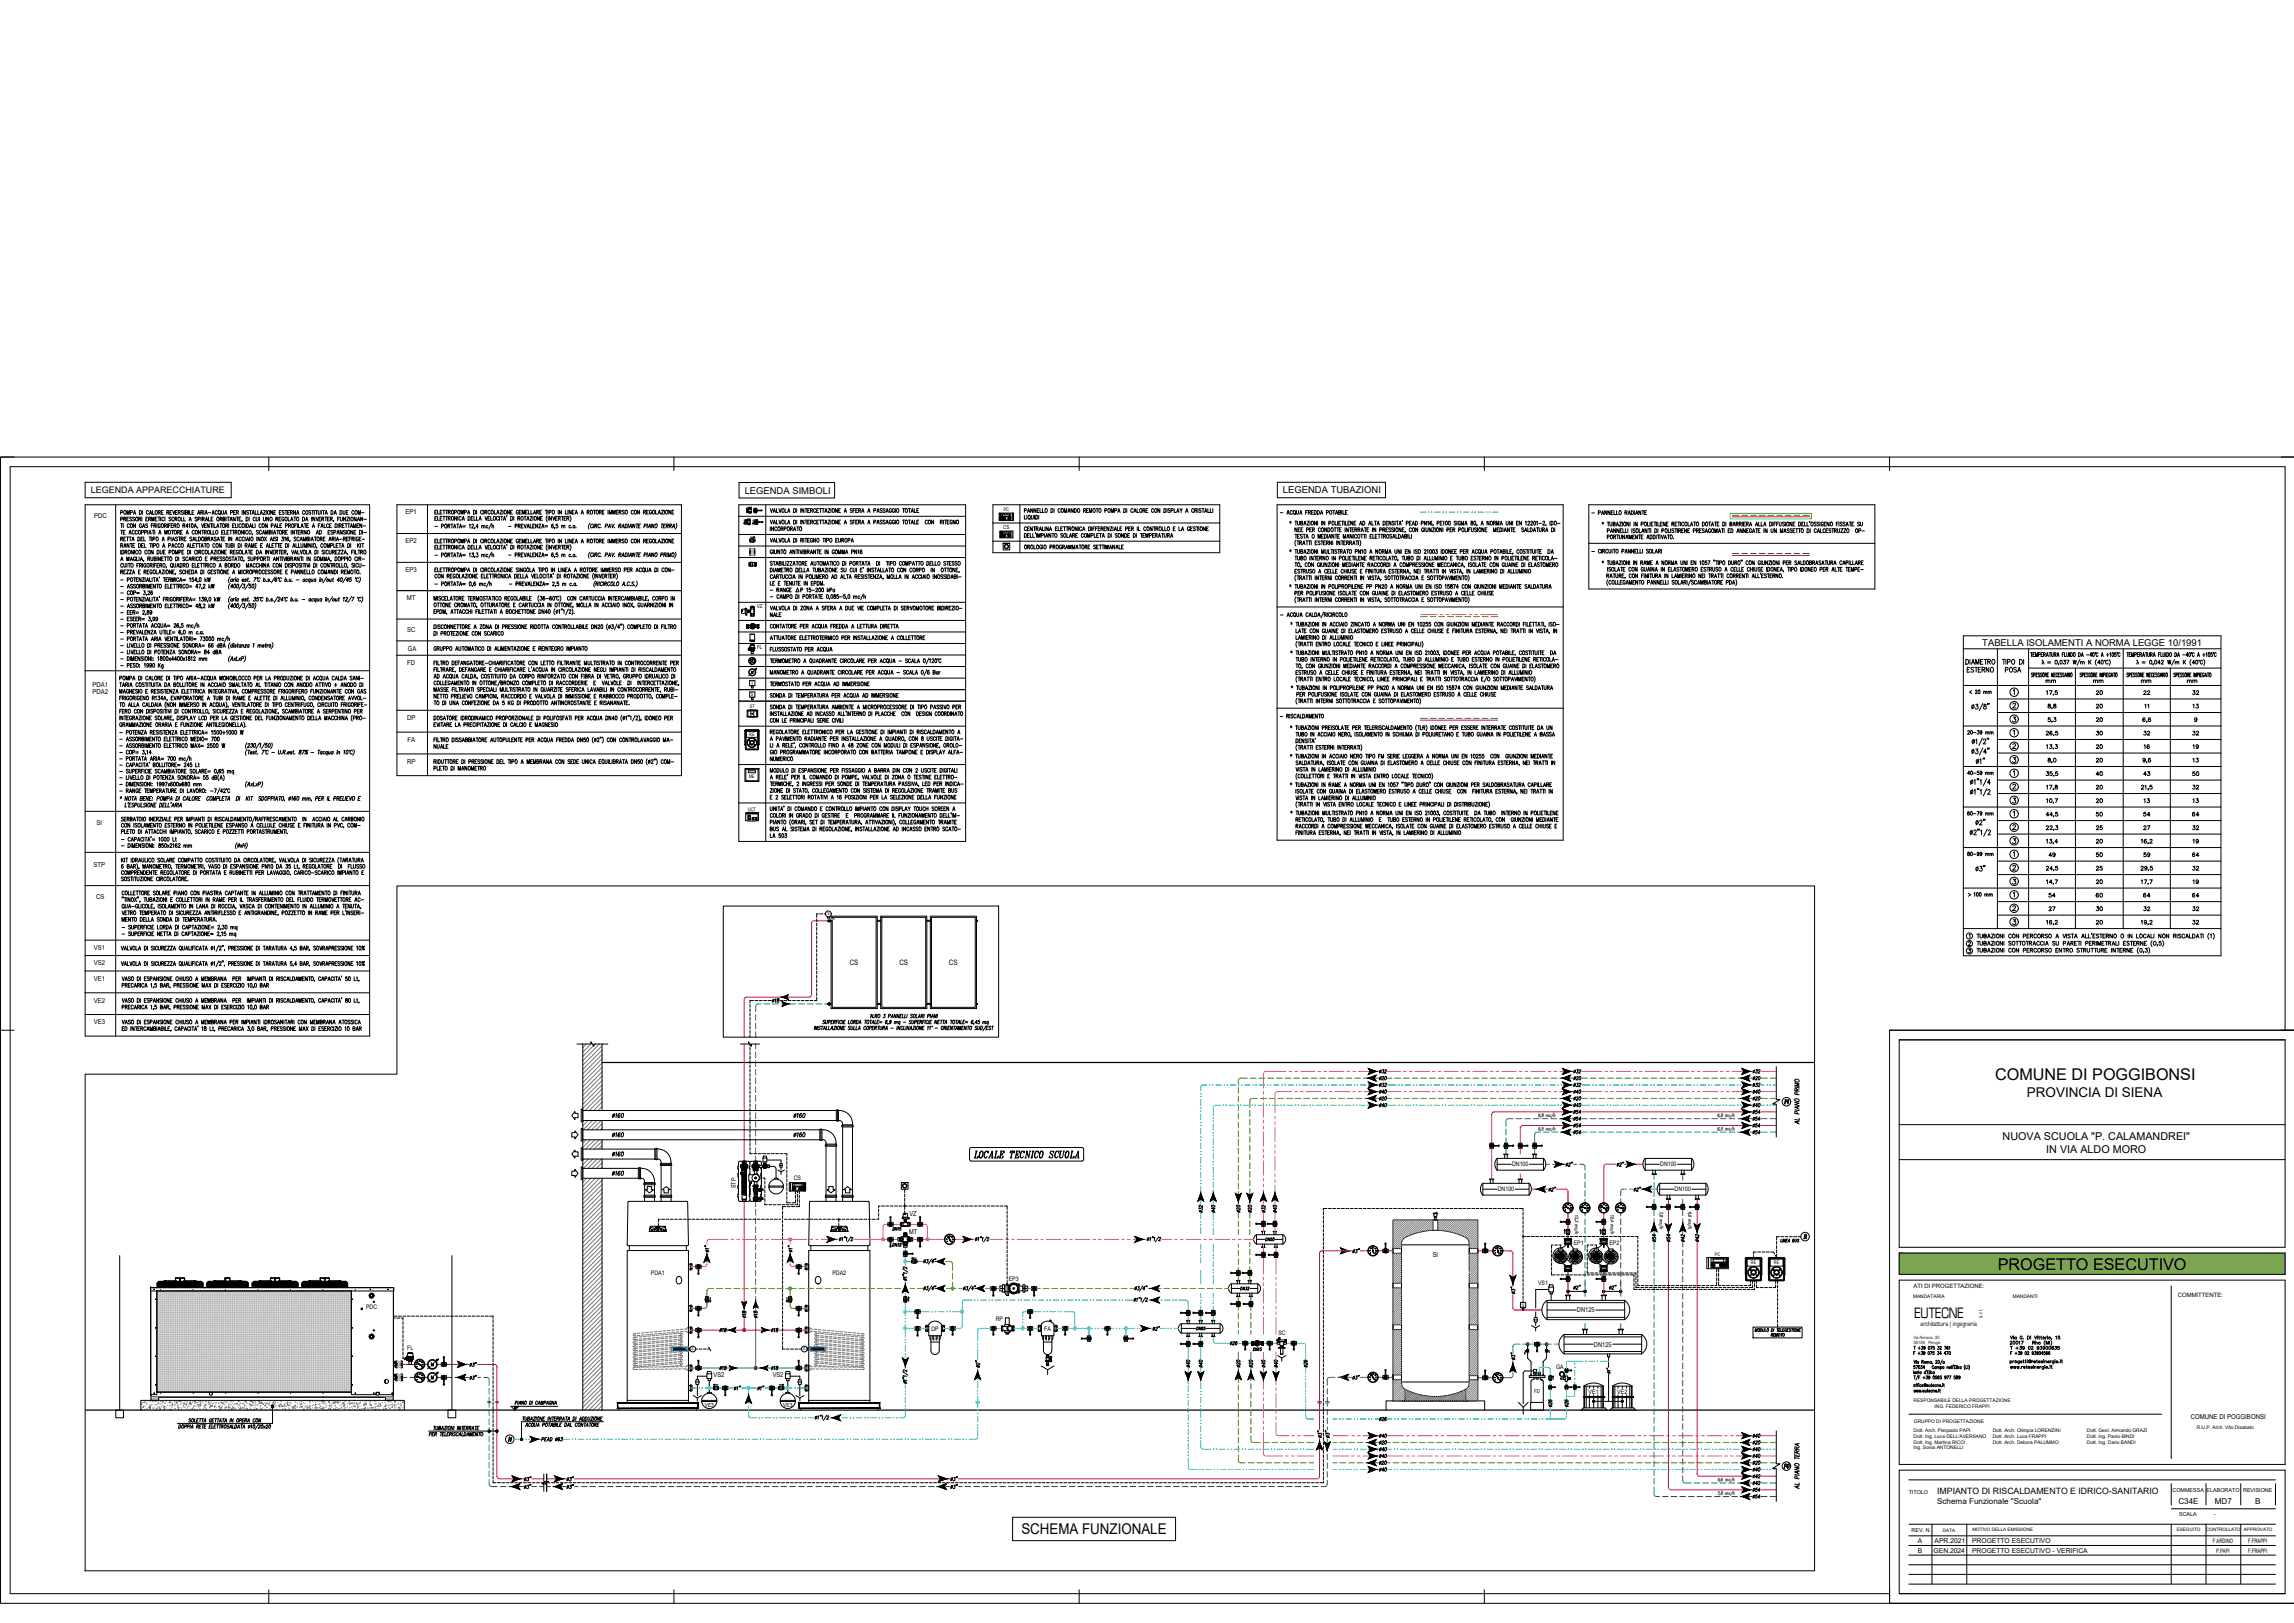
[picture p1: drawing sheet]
<svg xmlns="http://www.w3.org/2000/svg" width="1189mm" height="841mm" viewBox="0 0 1189 841" stroke-linecap="round" stroke-linejoin="round" font-family="sans-serif">
<defs><g id="words">
<g font-size="8.4">
<text x="1034" y="560">COMUNE DI POGGIBONSI</text>
<text x="1035" y="658">PROGETTO ESECUTIVO</text>
</g>
<text font-size="7.7" x="529" y="795">SCHEMA FUNZIONALE</text>
<text font-size="7.2" x="992" y="683">EUTECNE</text>
<text font-size="7.1" x="504" y="601">LOCALE TECNICO SCUOLA</text>
<text font-size="7" x="1050" y="569">PROVINCIA DI SIENA</text>
<g font-size="5.7">
<text x="1018" y="345">DIAMETRO</text>
<text x="1018" y="350">ESTERNO</text>
<text x="1038" y="350">POSA</text>
<text x="1060" y="369">8,8</text>
<text x="1060" y="397">8,0</text>
<text x="1109" y="397">9,6</text>
<text x="1059" y="404">35,5</text>
<text x="1059" y="431">22,3</text>
<text x="1059" y="453">24,5</text>
</g>
<g font-size="5.6">
<text x="1038" y="591">NUOVA SCUOLA &quot;P. CALAMANDREI&quot;</text>
<text x="1060" y="597">IN VIA ALDO MORO</text>
</g>
<g font-size="5.3">
<text x="1085" y="361">20</text>
<text x="1110" y="361">22</text>
<text x="1135" y="361">32</text>
<text x="1060" y="375">5,3</text>
<text x="1109" y="375">6,6</text>
<text x="1059" y="382">26,5</text>
<text x="224" y="389">NUALE</text>
<text x="1085" y="389">20</text>
<text x="1110" y="389">16</text>
<text x="1136" y="389">19</text>
<text x="1085" y="396">20</text>
<text x="1136" y="396">13</text>
<text x="1085" y="403">40</text>
<text x="1110" y="403">43</text>
<text x="1135" y="403">50</text>
<text x="1085" y="410">20</text>
<text x="1135" y="410">32</text>
<text x="1059" y="424">44,5</text>
<text x="1085" y="431">25</text>
<text x="1110" y="431">27</text>
<text x="1135" y="431">32</text>
<text x="1085" y="438">20</text>
<text x="1136" y="438">19</text>
<text x="1061" y="445">49</text>
<text x="1085" y="445">50</text>
<text x="1110" y="445">59</text>
<text x="1135" y="445">64</text>
<text x="1085" y="452">25</text>
<text x="1135" y="452">32</text>
<text x="1061" y="473">27</text>
<text x="1085" y="473">30</text>
<text x="1110" y="473">32</text>
<text x="1135" y="473">32</text>
<text x="1085" y="480">20</text>
<text x="1135" y="480">32</text>
<text x="924" y="573">P1</text>
<text x="924" y="762">P0</text>
</g>
<g font-size="4.9">
<text x="386" y="256">LEGENDA SIMBOLI</text>
<text x="665" y="256">LEGENDA TUBAZIONI</text>
<text x="398" y="321">NALE</text>
<text x="1027" y="335">TABELLA ISOLAMENTI A NORMA LEGGE 10/1991</text>
<text x="1020" y="361">&lt; 20 mm</text>
<text x="1085" y="368">20</text>
<text x="1111" y="368">11</text>
<text x="1136" y="368">13</text>
<text x="1085" y="375">20</text>
<text x="1019" y="382">20-39 mm</text>
<text x="1085" y="382">30</text>
<text x="1110" y="382">32</text>
<text x="1135" y="382">32</text>
<text x="1019" y="403">40-59 mm</text>
<text x="1085" y="417">20</text>
<text x="1110" y="417">13</text>
<text x="1136" y="417">13</text>
<text x="1019" y="424">60-79 mm</text>
<text x="1085" y="424">50</text>
<text x="1110" y="424">54</text>
<text x="1135" y="424">64</text>
<text x="1019" y="444">80-99 mm</text>
<text x="1085" y="459">20</text>
<text x="1136" y="459">19</text>
<text x="1019" y="466">&gt; 100 mm</text>
<text x="1061" y="466">54</text>
<text x="1085" y="466">60</text>
<text x="1110" y="466">64</text>
<text x="1135" y="466">64</text>
<text x="266" y="748" transform="rotate(-90 266 748)">I1</text>
</g>
<text font-size="4.6" x="47" y="256">LEGENDA APPARECCHIATURE</text>
<text font-size="4.5" x="1004" y="774">IMPIANTO DI RISCALDAMENTO E IDRICO-SANITARIO</text>
<g font-size="4.4">
<text x="1059" y="355">mm</text>
<text x="1084" y="355">mm</text>
<text x="1109" y="355">mm</text>
<text x="1133" y="355">mm</text>
<text x="462" y="647">DN32</text>
<text x="655" y="644">DN50</text>
<text x="642" y="670">DN32</text>
<text x="619" y="690">DN65</text>
</g>
<g font-size="4.2">
<text x="1004" y="779">Schema Funzionale &quot;Scuola&quot;</text>
<text x="1129" y="779">C34E</text>
<text x="1148" y="779">MD7</text>
<text x="1169" y="779">B</text>
</g>
<g font-size="3.9">
<text x="440" y="500">CS</text>
<text x="466" y="500">CS</text>
<text x="492" y="500">CS</text>
</g>
<g font-size="3.5">
<text x="49" y="268">PDC</text>
<text x="210" y="266">EP1</text>
<text x="210" y="281">EP2</text>
<text x="210" y="296">EP3</text>
<text x="211" y="311">MT</text>
<text x="211" y="327">SC</text>
<text x="211" y="337">GA</text>
<text x="211" y="345">FD</text>
<text x="48" y="356">PDA1</text>
<text x="48" y="360">PDA2</text>
<text x="211" y="373">DP</text>
<text x="211" y="384">FA</text>
<text x="211" y="396">RP</text>
<text x="50" y="428">SI</text>
<text x="48" y="449">STP</text>
<text x="50" y="466">CS</text>
<text x="49" y="492">VS1</text>
<text x="49" y="500">VS2</text>
<text x="49" y="508">VE1</text>
<text x="49" y="520">VE2</text>
<text x="49" y="531">VE3</text>
<text x="471" y="630">VZ</text>
<text x="471" y="640">MT</text>
<text x="742" y="651">SI</text>
<text x="817" y="680">DN125</text>
<text x="826" y="698">DN125</text>
<text x="370" y="714">VS2</text>
<text x="400" y="714">VS2</text>
<text x="1135" y="736">COMUNE DI POGGIBONSI</text>
<text x="994" y="800">A</text>
<text x="1003" y="800">APR.2021</text>
<text x="1022" y="800">PROGETTO ESECUTIVO</text>
<text x="994" y="805">B</text>
<text x="1002" y="805">GEN.2024</text>
<text x="1022" y="805">PROGETTO ESECUTIVO - VERIFICA</text>
</g>
<g font-size="3.2">
<text x="784" y="604">DN100</text>
<text x="860" y="604">DN100</text>
<text x="411" y="612">CS</text>
<text x="381" y="616" transform="rotate(-90 381 616)">STP</text>
<text x="776" y="617">DN100</text>
<text x="868" y="617">DN100</text>
<text x="816" y="645">EP1</text>
<text x="834" y="645">EP2</text>
<text x="337" y="660">PDA1</text>
<text x="431" y="660">PDA2</text>
<text x="523" y="664">EP3</text>
<text x="797" y="666">VS1</text>
<text x="190" y="678">PDC</text>
<text x="483" y="690">DP</text>
<text x="516" y="684">RP</text>
<text x="541" y="690">FA</text>
<text x="995" y="687">architettura | ingegneria</text>
<text x="663" y="692">SC</text>
<text x="211" y="700">FL</text>
<text x="806" y="709">GA</text>
<text x="823" y="722">VE1</text>
<text x="838" y="722">VE2</text>
</g>
<g font-size="3.1">
<text x="391" y="605">60</text>
<text x="810" y="627">20</text>
<text x="810" y="628">0</text>
<text x="813" y="626">80</text>
<text x="819" y="626">40</text>
<text x="822" y="626">80</text>
<text x="829" y="626">40</text>
<text x="831" y="626">80</text>
<text x="837" y="627">20</text>
<text x="837" y="628">0</text>
<text x="490" y="643">20</text>
<text x="710" y="648">60</text>
<text x="776" y="649" transform="rotate(-90 776 649)">20</text>
<text x="776" y="648">80</text>
<text x="992" y="667">ATI DI PROGETTAZIONE:</text>
<text x="1129" y="672">COMMITTENTE:</text>
<text x="218" y="707">80</text>
<text x="215" y="708">20</text>
<text x="710" y="713">60</text>
<text x="215" y="715">20</text>
<text x="709" y="714">40</text>
<text x="774" y="714">40</text>
<text x="1147" y="800">F.ARDINO</text>
<text x="1165" y="800">F.FRAPPI</text>
<text x="1149" y="805">P.PAPI</text>
<text x="1165" y="805">F.FRAPPI</text>
</g>
<g font-size="2.9">
<text x="365" y="729">VE3</text>
<text x="406" y="729">VE3</text>
</g>
<g font-size="2.8">
<text x="520" y="274">CS</text>
<text x="392" y="315">VZ</text>
<text x="392" y="336">FL</text>
<text x="1027" y="683" transform="rotate(-90 1027 683)">s.r.l.</text>
<text x="1126" y="773">COMMESSA ELABORATO REVISIONE</text>
<text x="989" y="774">TITOLO</text>
<text x="1129" y="785">SCALA</text>
<text x="1147" y="785">-</text>
<text x="991" y="794">REV. N</text>
</g>
<text font-size="2.7" x="795" y="722">FD</text>
<g font-size="2.6">
<text x="388" y="344">20</text>
<text x="392" y="343" transform="rotate(-90 392 343)">80</text>
<text x="385" y="605">40</text>
<text x="386" y="605">+</text>
<text x="391" y="605">40</text>
<text x="391" y="605">80</text>
<text x="392" y="605">+</text>
<text x="395" y="605">5</text>
<text x="384" y="606">+</text>
<text x="390" y="606">+</text>
<text x="396" y="606">10</text>
<text x="812" y="625">60</text>
<text x="820" y="625">60</text>
<text x="830" y="625">60</text>
<text x="839" y="625">60</text>
<text x="492" y="642">80</text>
<text x="709" y="651">0</text>
<text x="217" y="707">60</text>
<text x="217" y="713">60</text>
<text x="215" y="716">0</text>
<text x="774" y="715">20</text>
<text x="776" y="714">80</text>
</g>
<g font-size="2.5">
<text x="520" y="265">PC</text>
<text x="389" y="355">T</text>
<text x="389" y="361">S</text>
<text x="389" y="367">ST</text>
<text x="388" y="381">RE</text>
<text x="388" y="403">ME</text>
<text x="388" y="420">UCT</text>
<text x="889" y="651">PC</text>
<text x="907" y="655">RE</text>
<text x="919" y="655">RE</text>
<text x="789" y="677">S</text>
<text x="991" y="672">MANDATARIA</text>
<text x="1043" y="672">MANDANTI</text>
<text x="992" y="727">RESPONSABILE DELLA PROGETTAZIONE</text>
<text x="1003" y="730">ING. FEDERICO FRAPPI</text>
<text x="992" y="737">GRUPPO DI PROGETTAZIONE</text>
<text x="992" y="742">Dott. Arch. Pierpaolo PAPI</text>
<text x="1033" y="742">Dott. Arch. Olimpia LORENZINI</text>
<text x="1082" y="742">Dott. Geol. Armando GRAZI</text>
<text x="1138" y="741">R.U.P. Arch. Vito Disabato</text>
<text x="992" y="745">Dott. Ing. Luca DELL'AVERSANO</text>
<text x="992" y="748">Dott. Ing. Martina RICCI</text>
<text x="1033" y="745">Dott. Arch. Luca FRAPPI</text>
<text x="1033" y="748">Dott. Arch. Debora PALUMMO</text>
<text x="1082" y="745">Dott. Ing. Paolo BINDI</text>
<text x="1082" y="748">Dott. Ing. Dario BANDI</text>
<text x="992" y="751">Ing. Sonia ANTONELLI</text>
</g>
<g font-size="2.4">
<text x="1007" y="794">DATA</text>
<text x="1022" y="794">MOTIVO DELLA EMISSIONE</text>
<text x="1128" y="794">ESEGUITO</text>
<text x="1143" y="794">CONTROLLATO</text>
<text x="1163" y="794">APPROVATO</text>
</g>
<g font-size="2.1">
<text x="429" y="474">S</text>
<text x="992" y="694">Via Romana, 30</text>
<text x="358" y="700">S</text>
<text x="416" y="700">S</text>
<text x="992" y="697">06126</text>
<text x="999" y="697">Perugia</text>
</g>
</g></defs>
<!-- layer: -Termico -->
<g fill="none" stroke="#767676" stroke-width=".52">
<path d="M304 541l-2 2M306 541l-4 4M308 542l-6 5M308 541v1M311 541l-9 9M312 542l-10 10M312 544l-10 10M312 546l-10 10M312 549l-10 10M312 551l-10 10M312 553l-10 10M312 555l-10 10"/>
<path d="M312 558l-10 10M312 560l-10 10M312 573l-2 2M312 569l-7 6M312 571l-4 4M312 567l-9 8M312 562l-10 10M312 564l-10 10M303 581h-1M304 591l-2 1M305 581l-3 2M306 591l-4 4"/>
<path d="M307 581l-5 4M308 591l-5 4M309 581l-5 4M310 591l-4 4M312 581l-5 4M312 585h-1M312 591l-4 4M312 594l-2 1M312 582l-3 3M303 601h-1M304 611l-2 2M305 601l-3 3"/>
<path d="M306 611l-4 4M307 601l-5 4M308 611l-6 6M309 601l-4 4M311 611l-9 8M312 601l-5 4M312 603l-3 2M312 612l-10 10M312 614l-10 10M312 616l-10 10M312 618l-10 10M312 605h-1"/>
<path d="M312 621l-10 10M312 623l-10 10M312 625l-10 10M312 627l-10 10M312 630l-10 10M312 632l-10 10M312 634l-10 10M312 636l-10 10M312 638l-10 10M312 641l-10 10M312 643l-10 10M312 645l-10 10"/>
<path d="M312 647l-10 10M312 650l-10 10M312 652l-10 10M312 654l-10 10M312 656l-10 10M312 659l-10 10M312 661l-10 10M312 663l-10 10M312 665l-10 10M312 668l-10 10M312 670l-10 10M312 672l-10 10"/>
<path d="M312 674l-10 10M312 677l-10 10M312 679l-10 10M312 681l-10 10M312 683l-10 10M312 686l-10 10M312 688l-10 10M312 690l-10 10M312 692l-10 10M312 695l-10 10M312 697l-10 10M312 699l-10 10"/>
<path d="M328 696h1M328 694h1M328 699l1 1M328 697l1 1M328 692h1M328 695l1 1M328 693l1 1M328 699h1M328 697h1M328 691l1 1M329 691h.1M329 692h.1"/>
<path d="M330 693h-1M330 694h-1M330 697h-1M330 696h-1M330 695h-1M330 700h-1M330 699h-1M330 698h-1M332 692h-2M332 691h-2M333 693h-2M333 694h-2"/>
<path d="M333 696l-2 1M333 696h-2M333 695h-2M333 700h-2M333 698l-2 1M333 698h-2M334 692h-2M334 691h-2M335 692l-2 1M335 694h-2M335 696h-2M335 694l-2 1"/>
<path d="M335 699l-2 1M335 698h-2M335 697l-2 1M336 692h-1M336 690l-1 1M337 692h-1M337 693l-1 1M337 696h-1M337 695h-1M337 694h-1M337 700h-1M337 699h-1"/>
<path d="M337 698h-1M337 697h-1M338 691l-1 1M338 690h-1M339 692h-1M339 693h-1M339 696h-1M339 695h-1M339 694h-1M339 700h-1M339 699h-1M339 698h-1"/>
<path d="M339 697h-1M341 691h-2M341 690h-2M342 692h-2M342 693h-2M342 696h-2M342 695h-2M342 694h-2M342 700h-2M342 699h-2M342 698h-2M342 697h-2"/>
<path d="M343 691h-2M343 690h-2M344 692h-2M344 693h-2M344 696h-2M344 695h-2M344 694h-2M344 699l-2 1M344 699h-2M344 697l-2 1M344 697h-2M345 691h-1"/>
<path d="M345 690h-1M346 691l-1 1M346 693h-1M346 695h-1M346 693l-1 1M346 699h-1M346 698l-1 1M346 697h-1M346 696l-1 1M347 691h-1M347 689l-1 1M348 691h-1"/>
<path d="M348 692l-1 1M348 695h-1M348 694h-1M348 693h-1M348 699h-1M348 698h-1M348 697h-1M348 696h-1M350 690h-2M350 689h-2M351 691h-2M351 692h-2"/>
<path d="M351 700h-2M351 695h-2M351 694h-2M351 693h-2M351 699h-2M351 698h-2M351 697h-2M351 696h-2M352 690h-2M352 689h-2M353 695v1M353 693v1"/>
<path d="M353 699v1M353 697v1M353 691v1M353 695h1M353 693h1M353 699h1M353 697h1M353 691h1M353 691h-2M353 692h-2M353 700h-2M353 695h-2"/>
<path d="M353 694h-2M353 693h-2M353 699h-2M353 698h-2M353 697h-2M353 696h-2M354 690h-1M354 689h-1M355 690h2M357 688l-2 1M419 688l2 1M421 690h-2"/>
<path d="M422 690h1M422 689h1M422 695l1 1M422 693l1 1M422 699l1 1M422 697l1 1M422 691l1 1M422 695h1M422 693h1M422 699h1M422 697h1M422 691h1"/>
<path d="M423 691h2M423 692h2M423 700h2M423 695h2M423 694h2M423 693h2M423 699h2M423 698h2M423 697h2M423 696h2M424 690h2M424 689h2"/>
<path d="M425 691h2M425 692h2M425 700h2M425 695h2M425 694h2M425 693h2M425 699h2M425 698h2M425 697h2M425 696h2M426 690h2M426 689h2"/>
<path d="M427 691h2M427 692l2 1M427 695h2M427 694h2M427 693h2M427 699h2M427 698h2M427 697h2M427 696h2M429 691h1M429 689l1 1M430 691l1 1"/>
<path d="M430 693h1M430 695h1M430 693l1 1M430 699h1M430 698l1 1M430 697h1M430 696l1 1M431 691h1M431 690h1M432 692h1M432 693h1M432 696h1"/>
<path d="M432 695h1M432 694h1M432 699l1 1M432 699h1M432 697l1 1M432 697h1M433 691h2M433 690h2M434 692h2M434 693h2M434 696h2M434 695h2"/>
<path d="M434 694h2M434 700h2M434 699h2M434 698h2M434 697h2M435 691h2M435 690h2M436 692h2M436 693h2M436 696h2M436 695h2M436 694h2"/>
<path d="M436 700h2M436 699h2M436 698h2M436 697h2M437 691l2 1M437 690h2M439 692h1M439 693l1 1M439 696h1M439 695h1M439 694h1M439 700h1"/>
<path d="M439 699h1M439 698h1M439 697h1M440 692h1M440 690l1 1M441 692l1 1M441 694h1M441 696h1M441 694l1 1M441 699l1 1M441 698h1M441 697l1 1"/>
<path d="M442 692h1M442 691h1M443 693h2M443 694h2M443 696l2 1M443 696h2M443 695h2M443 700h2M443 698l2 1M443 698h2M444 691h2M444 692h2"/>
<path d="M445 693h2M445 694h2M445 697h2M445 696h2M445 695h2M445 700h2M445 699h2M445 698h2M446 692h1M446 691h1M447 696h1M447 694h1"/>
<path d="M447 699l1 1M447 697l1 1M447 692h1M447 695l1 1M447 693l1 1M447 699h1M447 697h1M447 691l1 1M312 701l-10 10M312 704l-10 10M312 706l-10 10M312 708l-10 10"/>
<path d="M312 710l-10 10M312 713l-10 10M312 715l-10 10M312 717l-10 10M312 719l-10 10M328 701l1 1M328 705l1 1M328 703l1 1M328 707l1 1M328 701h1M328 705h1M328 703h1"/>
<path d="M328 707h1M329 708l-1 1v1h3M329 708h.1M330 702h-1M330 703h-1M330 704l-1 1M330 706h-1M330 708h-1M330 706l-1 1M330 704h-1M330 701h-1M331 710h2"/>
<path d="M332 708h-2M332 708h2M333 702h-2M333 704h-2M333 705l-2 1M333 708h-2M333 707h-2M333 706h-2M333 703l-2 1M333 700l-2 1M333 710h2M335 701h-2"/>
<path d="M335 702h-2M335 704h-2M335 705h-2M335 708h-2M335 707h-2M335 706h-2M335 703h-2M335 700h-2M336 708h-1M337 708h1M337 701h-1M337 702h-1"/>
<path d="M337 704h-1M337 705h-1M337 708h-1M337 707h-1M337 706h-1M337 703h-1M337 710h-1M338 710h1M339 701h-1M339 702h-1M339 704h-1M339 705h-1"/>
<path d="M339 708h-1M339 707h-1M339 706h-1M339 703h-1M341 708h-2M341 708h2M342 701h-2M342 702h-2M342 703l-2 1M342 705h-2M342 707h-2M342 705l-2 1"/>
<path d="M342 703h-2M342 709l-2 1M342 709h2M344 701h-2M344 703h-2M344 704l-2 1M344 707h-2M344 706h-2M344 705h-2M344 702l-2 1M345 708h-1h1M346 700h-1"/>
<path d="M346 701h-1M346 703h-1M346 704h-1M346 707h-1M346 706h-1M346 705h-1M346 702h-1M346 709h-1M347 708h-2M347 709h2M347 708h-1M348 708h2"/>
<path d="M348 700h-1M348 701h-1M348 703h-1M348 704h-1M348 707h-1M348 706h-1M348 705h-1M348 702h-1M349 708h-1M349 709h2M351 701h-2M351 703h-2"/>
<path d="M351 704h-2M351 707h-2M351 706h-2M351 705h-2M351 702h-2M351 708h-1M352 708h-2M353 701v1M353 705h.1M353 703h.1M353 707h.1M353 708h1"/>
<path d="M353 701h1M353 704l1 1M353 703h1M353 706l1 1M353 709h-1M353 700l-2 1M353 702l-2 1M353 704h-2M353 706h-2M353 702h-2M353 707l-1 1M354 709h2l1 1"/>
<path d="M357 708h-2M419 708h2M422 708h1M422 701l1 1M422 705h1M422 703h1M422 707h1M422 709h-2l-1 1M422 701h1M422 704l1 1M422 706l1 1M423 707l1 1"/>
<path d="M423 700l2 1M423 702l2 1M423 704h2M423 706h2M423 702h2M423 709h1M424 708h2M425 708h1M425 709h2M425 701h2M425 703h2M425 704h2"/>
<path d="M425 707h2M425 706h2M425 705h2M425 702h2M426 708h2M427 708h1M427 709h2M427 700h2M427 701h2M427 703h2M427 704h2M427 707h2"/>
<path d="M427 706h2M427 705h2M427 702h2M429 708h1M429 708h2M430 709h1M430 700h1M430 701h1M430 703h1M430 704h1M430 707h1M430 706h1"/>
<path d="M430 705h1M430 702h1M431 708h1M432 709h1M432 701h1M432 703h1M432 704l1 1M432 707h1M432 706h1M432 705h1M432 702l1 1M433 708h2"/>
<path d="M434 709l2 1M434 701h2M434 702h2M434 703l2 1M434 705h2M434 707h2M434 705l2 1M434 703h2M435 708h2M436 710h2M436 701h2M436 702h2"/>
<path d="M436 704h2M436 705h2M436 708h2M436 707h2M436 706h2M436 703h2M437 708h2M439 710h1M439 701h1M439 702h1M439 704h1M439 705h1"/>
<path d="M439 708h1M439 707h1M439 706h1M439 703h1M440 708h1M441 710h1M441 701h1M441 702h1M441 704h1M441 705h1M441 708h1M441 707h1"/>
<path d="M441 706h1M441 703h1M441 700h1M442 708h1M443 710h2M443 702h2M443 704h2M443 705l2 1M443 708h2M443 707h2M443 706h2M443 703l2 1"/>
<path d="M443 700l2 1M444 708h2M445 702h2M445 703h2M445 704l2 1M445 706h2M445 708h2M445 706l2 1M445 704h2M445 701h2M447 708h.1M447 701l1 1"/>
<path d="M447 705l1 1M447 703l1 1M447 707l1 1M447 701h1M447 705h1M447 703h1M447 707h1M447 708l1 1v1h-3M73 730h.1M74 729h.1M75 727h.1M77 726h.1"/>
<path d="M77 729h1zM78 729h.1M78 730h.1M81 731h.1M81 726h.1M82 730h.1M82 727h.1M83 730h.1M84 726h.1M85 729h.1M85 730h.1M88 726h.1"/>
<path d="M89 730h.1M89 727h.1M92 727h.1M93 729h.1M92 731h1M93 726h.1M94 726h.1M95 727h.1M96 728h1zM99 727h-1zM99 727h.1M100 730h.1"/>
<path d="M101 726h.1M103 728h.1M104 728h.1M104 727v1zM106 728h.1M107 730h.1M108 727h.1M109 729v-1zM110 728h.1M111 729h.1M114 729h.1M114 731h.1"/>
<path d="M114 730l1-1zM115 727h1zM117 729h.1M119 729h.1M120 726h.1M120 730h.1M121 729h.1M123 727h.1M124 726h.1M125 730h.1M126 730v-1zM127 726h.1"/>
<path d="M128 730h.1M130 728h.1M130 726h.1M131 726h.1M132 730h.1M133 730h.1M135 726h.1M135 727h.1M135 731h1M135 727h1zM138 728h.1M138 727h.1"/>
<path d="M140 730h1zM141 728h.1M141 727h1zM142 727h.1M145 729h.1M146 728h.1M146 729l1-1zM148 731h.1M149 727h.1M149 728h.1M152 729h.1M152 729v1z"/>
<path d="M153 728h.1M156 727h.1M157 729h.1M157 730h.1M159 729h.1M160 729h.1M161 726h.1M163 726h.1M164 728h.1M164 729h.1M166 730h1zM167 726h.1"/>
<path d="M167 726h1zM168 730h.1M168 726h.1M171 726h.1M171 728h.1M171 730h.1M173 727h.1M174 730h.1M174 726h.1M175 730h.1M175 727h.1M178 727h.1"/>
<path d="M178 729h.1M178 731h1M178 728h1h-1zM181 731h.1M181 727h.1M182 727h1zM184 728v1zM185 727h.1M186 729h.1M189 728h.1M189 729v1zM190 727h.1"/>
<path d="M192 728h.1M193 730v-1zM194 726h.1M194 731l1-1zM196 728h.1M197 728h.1M200 729h.1M200 730h.1M201 726h.1M203 729h.1M204 728h.1M205 726h.1"/>
<path d="M206 726h.1M207 729h.1M207 730h1zM209 727h.1M312 728l-2 3M312 724l-7 7M312 731h.1M312 726l-5 5M312 722l-9 9"/>
</g>
<g fill="#767676" stroke="#767676" stroke-width=".52">
<circle cx="75" cy="729" r=".1"/>
<circle cx="83" cy="726" r=".1"/>
<circle cx="83" cy="729" r=".1"/>
<circle cx="86" cy="727" r=".1"/>
<circle cx="85" cy="729" r=".1"/>
<circle cx="88" cy="727" r=".1"/>
<circle cx="85" cy="731" r=".1"/>
<circle cx="91" cy="726" r=".1"/>
<circle cx="96" cy="726" r=".1"/>
<circle cx="96" cy="727" r=".1"/>
<circle cx="104" cy="726" r=".1"/>
<circle cx="104" cy="728" r=".1"/>
<circle cx="104" cy="730" r=".1"/>
<circle cx="106" cy="728" r=".1"/>
<circle cx="109" cy="727" r=".1"/>
<circle cx="114" cy="727" r=".1"/>
<circle cx="111" cy="730" r=".1"/>
<circle cx="114" cy="728" r=".1"/>
<circle cx="117" cy="726" r=".1"/>
<circle cx="119" cy="729" r=".1"/>
<circle cx="122" cy="727" r=".1"/>
<circle cx="122" cy="729" r=".1"/>
<circle cx="124" cy="729" r=".1"/>
<circle cx="124" cy="730" r=".1"/>
<circle cx="127" cy="728" r=".1"/>
<circle cx="130" cy="728" r=".1"/>
<circle cx="130" cy="730" r=".1"/>
<circle cx="132" cy="728" r=".1"/>
<circle cx="135" cy="731" r=".1"/>
<circle cx="140" cy="726" r=".1"/>
<circle cx="140" cy="728" r=".1"/>
<circle cx="140" cy="730" r=".1"/>
<circle cx="142" cy="728" r=".1"/>
<circle cx="145" cy="726" r=".1"/>
<circle cx="142" cy="730" r=".1"/>
<circle cx="145" cy="727" r=".1"/>
<circle cx="145" cy="729" r=".1"/>
<circle cx="148" cy="727" r=".1"/>
<circle cx="148" cy="729" r=".1"/>
<circle cx="148" cy="730" r=".1"/>
<circle cx="153" cy="728" r=".1"/>
<circle cx="153" cy="730" r=".1"/>
<circle cx="158" cy="726" r=".1"/>
<circle cx="155" cy="729" r=".1"/>
<circle cx="158" cy="727" r=".1"/>
<circle cx="158" cy="729" r=".1"/>
<circle cx="163" cy="727" r=".1"/>
<circle cx="161" cy="730" r=".1"/>
<circle cx="163" cy="728" r=".1"/>
<circle cx="166" cy="726" r=".1"/>
<circle cx="163" cy="730" r=".1"/>
<circle cx="166" cy="728" r=".1"/>
<circle cx="168" cy="726" r=".1"/>
<circle cx="168" cy="729" r=".1"/>
<circle cx="171" cy="727" r=".1"/>
<circle cx="171" cy="729" r=".1"/>
<circle cx="171" cy="731" r=".1"/>
<circle cx="173" cy="730" r=".1"/>
<circle cx="176" cy="728" r=".1"/>
<circle cx="179" cy="726" r=".1"/>
<circle cx="181" cy="728" r=".1"/>
<circle cx="181" cy="729" r=".1"/>
<circle cx="184" cy="731" r=".1"/>
<circle cx="189" cy="726" r=".1"/>
<circle cx="186" cy="730" r=".1"/>
<circle cx="192" cy="726" r=".1"/>
<circle cx="192" cy="730" r=".1"/>
<circle cx="194" cy="727" r=".1"/>
<circle cx="197" cy="729" r=".1"/>
<circle cx="199" cy="728" r=".1"/>
<circle cx="202" cy="728" r=".1"/>
<circle cx="202" cy="730" r=".1"/>
<circle cx="205" cy="728" r=".1"/>
<circle cx="207" cy="726" r=".1"/>
<circle cx="207" cy="729" r=".1"/>
<circle cx="74" cy="727" r=".1"/>
<circle cx="74" cy="729" r=".1"/>
<circle cx="79" cy="728" r=".1"/>
<circle cx="81" cy="728" r=".1"/>
<circle cx="84" cy="727" r=".1"/>
<circle cx="85" cy="727" r=".1"/>
<circle cx="87" cy="727" r=".1"/>
<circle cx="90" cy="726" r=".1"/>
<circle cx="92" cy="726" r=".1"/>
<circle cx="76" cy="730" r=".1"/>
<circle cx="79" cy="730" r=".1"/>
<circle cx="84" cy="729" r=".1"/>
<circle cx="86" cy="729" r=".1"/>
<circle cx="89" cy="728" r=".1"/>
<circle cx="97" cy="727" r=".1"/>
<circle cx="103" cy="727" r=".1"/>
<circle cx="105" cy="726" r=".1"/>
<circle cx="108" cy="726" r=".1"/>
<circle cx="110" cy="726" r=".1"/>
<circle cx="88" cy="730" r=".1"/>
<circle cx="89" cy="730" r=".1"/>
<circle cx="91" cy="730" r=".1"/>
<circle cx="101" cy="729" r=".1"/>
<circle cx="102" cy="729" r=".1"/>
<circle cx="107" cy="728" r=".1"/>
<circle cx="110" cy="727" r=".1"/>
<circle cx="115" cy="727" r=".1"/>
<circle cx="117" cy="727" r=".1"/>
<circle cx="121" cy="726" r=".1"/>
<circle cx="102" cy="730" r=".1"/>
<circle cx="115" cy="729" r=".1"/>
<circle cx="118" cy="728" r=".1"/>
<circle cx="120" cy="728" r=".1"/>
<circle cx="126" cy="727" r=".1"/>
<circle cx="131" cy="726" r=".1"/>
<circle cx="123" cy="729" r=".1"/>
<circle cx="131" cy="728" r=".1"/>
<circle cx="139" cy="727" r=".1"/>
<circle cx="143" cy="727" r=".1"/>
<circle cx="146" cy="726" r=".1"/>
<circle cx="150" cy="726" r=".1"/>
<circle cx="132" cy="730" r=".1"/>
<circle cx="136" cy="730" r=".1"/>
<circle cx="138" cy="729" r=".1"/>
<circle cx="141" cy="729" r=".1"/>
<circle cx="145" cy="728" r=".1"/>
<circle cx="148" cy="728" r=".1"/>
<circle cx="149" cy="728" r=".1"/>
<circle cx="155" cy="727" r=".1"/>
<circle cx="161" cy="726" r=".1"/>
<circle cx="162" cy="726" r=".1"/>
<circle cx="164" cy="726" r=".1"/>
<circle cx="143" cy="730" r=".1"/>
<circle cx="154" cy="729" r=".1"/>
<circle cx="159" cy="728" r=".1"/>
<circle cx="160" cy="728" r=".1"/>
<circle cx="172" cy="727" r=".1"/>
<circle cx="158" cy="730" r=".1"/>
<circle cx="166" cy="729" r=".1"/>
<circle cx="167" cy="729" r=".1"/>
<circle cx="172" cy="728" r=".1"/>
<circle cx="174" cy="728" r=".1"/>
<circle cx="178" cy="728" r=".1"/>
<circle cx="187" cy="727" r=".1"/>
<circle cx="190" cy="726" r=".1"/>
<circle cx="191" cy="726" r=".1"/>
<circle cx="171" cy="730" r=".1"/>
<circle cx="176" cy="730" r=".1"/>
<circle cx="192" cy="728" r=".1"/>
<circle cx="198" cy="727" r=".1"/>
<circle cx="203" cy="726" r=".1"/>
<circle cx="205" cy="726" r=".1"/>
<circle cx="187" cy="730" r=".1"/>
<circle cx="189" cy="730" r=".1"/>
<circle cx="190" cy="730" r=".1"/>
<circle cx="194" cy="729" r=".1"/>
<circle cx="195" cy="729" r=".1"/>
<circle cx="200" cy="728" r=".1"/>
<circle cx="203" cy="728" r=".1"/>
<circle cx="206" cy="728" r=".1"/>
<circle cx="208" cy="727" r=".1"/>
<circle cx="208" cy="729" r=".1"/>
<circle cx="197" cy="728" r=".1"/>
<circle cx="195" cy="728" r=".1"/>
<circle cx="199" cy="730" r=".1"/>
<circle cx="192" cy="727" r=".1"/>
<circle cx="196" cy="730" r=".1"/>
<circle cx="184" cy="727" r=".1"/>
<circle cx="185" cy="730" r=".1"/>
<circle cx="184" cy="730" r=".1"/>
<circle cx="173" cy="727" r=".1"/>
<circle cx="177" cy="729" r=".1"/>
<circle cx="170" cy="726" r=".1"/>
<circle cx="167" cy="726" r=".1"/>
<circle cx="165" cy="726" r=".1"/>
<circle cx="169" cy="729" r=".1"/>
<circle cx="170" cy="730" r=".1"/>
<circle cx="157" cy="726" r=".1"/>
<circle cx="151" cy="726" r=".1"/>
<circle cx="157" cy="729" r=".1"/>
<circle cx="150" cy="728" r=".1"/>
<circle cx="151" cy="729" r=".1"/>
<circle cx="147" cy="728" r=".1"/>
<circle cx="139" cy="728" r=".1"/>
<circle cx="144" cy="731" r=".1"/>
<circle cx="137" cy="728" r=".1"/>
<circle cx="141" cy="731" r=".1"/>
<circle cx="134" cy="728" r=".1"/>
<circle cx="138" cy="730" r=".1"/>
<circle cx="128" cy="727" r=".1"/>
<circle cx="133" cy="730" r=".1"/>
<circle cx="123" cy="727" r=".1"/>
<circle cx="121" cy="728" r=".1"/>
<circle cx="125" cy="730" r=".1"/>
<circle cx="112" cy="727" r=".1"/>
<circle cx="113" cy="727" r=".1"/>
<circle cx="117" cy="730" r=".1"/>
<circle cx="111" cy="727" r=".1"/>
<circle cx="107" cy="726" r=".1"/>
<circle cx="108" cy="727" r=".1"/>
<circle cx="111" cy="729" r=".1"/>
<circle cx="101" cy="726" r=".1"/>
<circle cx="103" cy="729" r=".1"/>
<circle cx="100" cy="729" r=".1"/>
<circle cx="94" cy="727" r=".1"/>
<circle cx="98" cy="729" r=".1"/>
<circle cx="95" cy="729" r=".1"/>
<circle cx="89" cy="726" r=".1"/>
<circle cx="81" cy="726" r=".1"/>
<circle cx="84" cy="728" r=".1"/>
<circle cx="80" cy="731" r=".1"/>
<circle cx="75" cy="730" r=".1"/>
<circle cx="208" cy="728" r=".1"/>
<circle cx="205" cy="729" r=".1"/>
<circle cx="207" cy="730" r=".1"/>
<circle cx="195" cy="726" r=".1"/>
<circle cx="186" cy="728" r=".1"/>
<circle cx="181" cy="726" r=".1"/>
<circle cx="183" cy="728" r=".1"/>
<circle cx="177" cy="726" r=".1"/>
<circle cx="178" cy="727" r=".1"/>
<circle cx="180" cy="729" r=".1"/>
<circle cx="174" cy="726" r=".1"/>
<circle cx="175" cy="727" r=".1"/>
<circle cx="165" cy="728" r=".1"/>
<circle cx="168" cy="731" r=".1"/>
<circle cx="159" cy="726" r=".1"/>
<circle cx="163" cy="729" r=".1"/>
<circle cx="156" cy="726" r=".1"/>
<circle cx="160" cy="730" r=".1"/>
<circle cx="156" cy="729" r=".1"/>
<circle cx="157" cy="730" r=".1"/>
<circle cx="142" cy="726" r=".1"/>
<circle cx="138" cy="726" r=".1"/>
<circle cx="135" cy="726" r=".1"/>
<circle cx="131" cy="729" r=".1"/>
<circle cx="128" cy="729" r=".1"/>
<circle cx="119" cy="731" r=".1"/>
<circle cx="115" cy="730" r=".1"/>
<circle cx="109" cy="728" r=".1"/>
<circle cx="104" cy="727" r=".1"/>
<circle cx="98" cy="728" r=".1"/>
<circle cx="92" cy="729" r=".1"/>
<circle cx="94" cy="730" r=".1"/>
<circle cx="88" cy="728" r=".1"/>
<circle cx="82" cy="729" r=".1"/>
<circle cx="83" cy="730" r=".1"/>
<circle cx="76" cy="727" r=".1"/>
<circle cx="73" cy="731" r=".1"/>
</g>
<!-- layer: 3 -->
<path d="M312 551h628M44 731h896" fill="none" stroke="#000" stroke-width=".63"/>
<!-- layer: AF -->
<g fill="none" stroke="#00bfff" stroke-width=".52">
<path d="M736 265h3M743 265h3M751 265h3M758 265h3M766 265h3M773 265h3M622 570v3M622 577v3M625 562l-2 1-1 2M630 562h3M632 573h-3v5M637 573h3"/>
<path d="M637 562h3M644 573h4M645 562h3M652 573h3M652 562h4M659 573h3M660 562h3M667 573h3M667 562h3M674 573h3M675 562h3M682 573h3"/>
<path d="M682 562h3M689 573h4M690 562h3M697 573h3M697 562h3M704 573h3M705 562h3M712 573h2M712 562h2M719 562h5M719 573h5M728 562h3"/>
<path d="M728 573h3M736 562h3M736 573h3M743 562h3M743 573h3M751 562h3M751 573h3M758 562h3M758 573h3M766 562h3M766 573h3M773 562h3"/>
<path d="M773 573h3M781 562h3M781 573h3M788 562h3M788 573h3M796 562h3M796 573h3M803 562h3M803 573h3M811 562h4M811 573h4M820 562h4"/>
<path d="M820 573h4M829 562h3M829 573h3M836 562h3M836 573h3M844 562h3M844 573h3M851 562h3M851 573h3M859 562h3M859 573h3M866 562h3"/>
<path d="M866 573h3M874 562h3M874 573h3M881 562h3M881 573h3M889 562h3M889 573h3M896 562h3M896 573h3M904 562h4M904 573h4M913 562h1"/>
<path d="M913 573h1M919 562h2M919 573h2M622 585v3M622 592v3M622 600v3M629 582v3M629 590v3M629 598v2M622 607v3M622 615v3M629 605v3"/>
<path d="M629 613v3M629 620v4M622 622v2M622 629v3M622 636v3M629 629v3M629 636v4M469 651v5M622 645v2M622 652v2M622 658v7M629 645v4"/>
<path d="M629 653v3M469 664v2M469 670v2M469 675v7M469 680h5M477 680h5M486 680h3M494 680h5M499 680l-1 8h-3M504 674h-5v6M508 674h3M516 674h3"/>
<path d="M523 674h3M531 674h3M533 680h-3v2M535 680h4M538 674h3M544 680h3M546 674h3M551 680h6v8M553 674h3M561 674h3M568 674h3M576 674h3"/>
<path d="M583 674h4M595 674h4M603 674h3M611 674h4l1 5M622 670v2M622 677v2M629 661v4M629 670v2M629 677v2M469 686v7M469 697v3M469 688h5"/>
<path d="M477 688h3h-3M489 688h3M507 699v6M513 688l-6 1v6M516 688h3M525 688h8M530 687v1M535 688h3M548 688h3M553 688h4M557 688h9M564 688v4"/>
<path d="M571 688h2M575 688h2M582 688h6M583 688v4M593 688h4M602 688h2M608 688h3M616 682v2M616 693v2M616 698v6M622 682v2M622 693v2"/>
<path d="M622 698v6M629 693v2v1h8M629 682v2M642 696h2M646 696h3M655 696h2M659 696h3M667 696h2M672 696h3l2 1v7M359 719h2M365 719h5M372 719h3"/>
<path d="M377 719h3M384 719h8M388 719v5M396 719h3M401 719h2M406 719h5M415 719h2M469 705v4M469 718v1M507 709v3M507 716v3M616 709v5"/>
<path d="M616 718v3M622 709v3M622 717v3M677 709v3M677 716v3M798 711v-2l4-1 1 1v4M803 715v3M803 720v5M812 711v2M812 716v2M816 720v3v1h-4v-4M816 705v2"/>
<path d="M816 710v3M816 716v2M820 705h-8v4M823 705h3M829 705h5M388 729v5l4 1M396 735h3M404 735h3M411 735h3M419 735h3M430 735h2M436 735h3"/>
<path d="M444 735h3M451 735h3M459 735h3M469 731v3l-3 1M469 724v3M506 727h2M506 726h2M507 724v5M507 734v3M616 726v3M616 733v3M622 724v3"/>
<path d="M622 732v3M622 739v3M677 731v4h4M677 724v3M691 735h2M697 735h3M705 735h3M712 735h2M719 735h2M726 735h3M733 735h3M741 735h3"/>
<path d="M748 735h3M756 735h3M763 735h3M771 735h3M778 735h3M786 735h3M793 735h3M803 729v6M812 729v5l-1 1h-10M812 724v1M266 746h5M276 746h4"/>
<path d="M292 746h3M300 746h3M307 746h3M315 746h3M322 746h3M330 746h3M337 746h3M345 746h3M352 746h3M360 746h3M367 746h3M375 746h3"/>
<path d="M382 746h3M390 746h3M397 746h3M405 746h3M412 746h3M420 746h3M427 746h3M435 746h3M442 746h3M450 746h3M457 746h3M465 746h3"/>
<path d="M472 746h3M480 746h3M487 746h3M495 746h3M507 741l-1 4-4 1M616 756v5h4M616 741v3M616 748v3M622 747l1 4h4M632 751h3M639 751h3M647 751h3"/>
<path d="M654 751h3M662 751h3M669 751h3M677 751h4M691 751h2M697 751h3M705 751h3M712 751h2M719 751h2M726 751h3M733 751h3M741 751h3"/>
<path d="M748 751h3M756 751h3M763 751h3M771 751h3M778 751h3M786 751h3M793 751h3M801 751h3M808 751h3M816 751h3M823 751h3M831 751h3"/>
<path d="M838 751h3M846 751h3M853 751h3M861 751h3M868 751h3M876 751h3M883 751h3M891 751h3M898 751h3M906 751h2M913 751h1M919 751h2"/>
<path d="M625 761h3M632 761h3M640 761h3M647 761h3M655 761h3M662 761h3M670 761h3M677 761h4M691 761h2M697 761h3M705 761h3M712 761h2"/>
<path d="M719 761h2M726 761h3M733 761h3M741 761h3M748 761h3M756 761h3M763 761h3M771 761h3M778 761h3M786 761h3M793 761h3M801 761h3"/>
<path d="M808 761h3M816 761h3M823 761h3M831 761h3M838 761h3M846 761h3M853 761h3M861 761h3M868 761h3M876 761h3M883 761h3M891 761h3"/>
<path d="M898 761h3M906 761h2M913 761h1M919 761h2"/>
</g>
<g fill="#00bfff" stroke="#00bfff" stroke-width=".52">
<path d="M530 688h1z"/>
<path d="M529 688h1z"/>
<path d="M557 688h1z"/>
<path d="M556 688h1z"/>
<path d="M469 688h1z"/>
<path d="M388 719h1z"/>
<path d="M387 719h1z"/>
<path d="M367 719h1zM367 719h1zM367 719h1z"/>
<path d="M368 719v1zM368 719v1zM368 719v1z"/>
<path d="M368 719v1zM367 720l1-1zM367 719h1z"/>
<path d="M408 719h1zM409 719h-1z"/>
<path d="M408 720v-1zM408 719v1z"/>
<path d="M408 719l1 1zM408 719l1 1zM408 719l1 1z"/>
<path d="M529 688h1zM529 689l1-1zM530 688v1z"/>
<path d="M530 688v1zM530 688v1zM530 688l1 1z"/>
<path d="M556 688h1zM556 689l1-1zM557 688v1z"/>
<path d="M557 688v1zM557 688v1zM557 688l1 1z"/>
<path d="M499 680v-1zM499 679v1zM499 679v1z"/>
<path d="M498 679l1 1zM498 679l1 1zM498 679l1 1z"/>
<path d="M498 680h1zM498 680h1zM499 680h-1z"/>
<path d="M469 689v-1zM469 688v1z"/>
<path d="M469 688v1zM469 688v1zM469 688l1 1z"/>
<path d="M469 680l1-1zM469 679v1zM469 679v1z"/>
<path d="M469 679v1zM469 679v1zM469 679v1z"/>
<path d="M469 680h1zM469 680h1z"/>
<path d="M584 688h-1zM583 688h1z"/>
<path d="M583 688l1 1zM583 688l1 1zM583 688l1 1z"/>
<path d="M583 688v1zM583 689v-1z"/>
<path d="M565 688h-1zM564 688h1z"/>
<path d="M564 688l1 1zM564 688l1 1zM564 688l1 1z"/>
<path d="M564 688v1zM564 689v-1z"/>
<path d="M469 654l1-1zM469 653v1zM469 653v1z"/>
<path d="M469 653v1zM469 653v1zM469 653v1z"/>
<path d="M469 654h1zM469 654h1z"/>
<path d="M387 719h1zM387 720l1-1zM388 719v1z"/>
<path d="M388 719v1zM388 719l1 1zM388 719l1 1z"/>
<circle cx="393" cy="735" r=".2"/>
<circle cx="395" cy="735" r=".2"/>
<circle cx="401" cy="735" r=".2"/>
<circle cx="402" cy="735" r=".2"/>
<circle cx="408" cy="735" r=".2"/>
<circle cx="410" cy="735" r=".2"/>
<circle cx="416" cy="735" r=".2"/>
<circle cx="417" cy="735" r=".2"/>
<circle cx="433" cy="735" r=".2"/>
<circle cx="435" cy="735" r=".2"/>
<circle cx="441" cy="735" r=".2"/>
<circle cx="442" cy="735" r=".2"/>
<circle cx="448" cy="735" r=".2"/>
<circle cx="450" cy="735" r=".2"/>
<circle cx="456" cy="735" r=".2"/>
<circle cx="457" cy="735" r=".2"/>
<circle cx="463" cy="735" r=".2"/>
<circle cx="465" cy="735" r=".2"/>
<circle cx="677" cy="713" r=".2"/>
<circle cx="677" cy="715" r=".2"/>
<circle cx="677" cy="721" r=".2"/>
<circle cx="677" cy="722" r=".2"/>
<circle cx="677" cy="728" r=".2"/>
<circle cx="677" cy="730" r=".2"/>
<circle cx="799" cy="735" r=".2"/>
<circle cx="798" cy="735" r=".2"/>
<circle cx="792" cy="735" r=".2"/>
<circle cx="790" cy="735" r=".2"/>
<circle cx="784" cy="735" r=".2"/>
<circle cx="783" cy="735" r=".2"/>
<circle cx="777" cy="735" r=".2"/>
<circle cx="775" cy="735" r=".2"/>
<circle cx="769" cy="735" r=".2"/>
<circle cx="768" cy="735" r=".2"/>
<circle cx="762" cy="735" r=".2"/>
<circle cx="760" cy="735" r=".2"/>
<circle cx="754" cy="735" r=".2"/>
<circle cx="753" cy="735" r=".2"/>
<circle cx="747" cy="735" r=".2"/>
<circle cx="745" cy="735" r=".2"/>
<circle cx="739" cy="735" r=".2"/>
<circle cx="738" cy="735" r=".2"/>
<circle cx="732" cy="735" r=".2"/>
<circle cx="730" cy="735" r=".2"/>
<circle cx="724" cy="735" r=".2"/>
<circle cx="723" cy="735" r=".2"/>
<circle cx="711" cy="735" r=".2"/>
<circle cx="709" cy="735" r=".2"/>
<circle cx="703" cy="735" r=".2"/>
<circle cx="702" cy="735" r=".2"/>
<circle cx="696" cy="735" r=".2"/>
<circle cx="694" cy="735" r=".2"/>
<circle cx="622" cy="567" r=".2"/>
<circle cx="622" cy="568" r=".2"/>
<circle cx="622" cy="574" r=".2"/>
<circle cx="622" cy="576" r=".2"/>
<circle cx="622" cy="582" r=".2"/>
<circle cx="622" cy="583" r=".2"/>
<circle cx="622" cy="589" r=".2"/>
<circle cx="622" cy="591" r=".2"/>
<circle cx="622" cy="597" r=".2"/>
<circle cx="622" cy="598" r=".2"/>
<circle cx="622" cy="604" r=".2"/>
<circle cx="622" cy="606" r=".2"/>
<circle cx="622" cy="612" r=".2"/>
<circle cx="622" cy="613" r=".2"/>
<circle cx="622" cy="619" r=".2"/>
<circle cx="622" cy="621" r=".2"/>
<circle cx="622" cy="633" r=".2"/>
<circle cx="622" cy="635" r=".2"/>
<circle cx="622" cy="649" r=".2"/>
<circle cx="622" cy="650" r=".2"/>
<circle cx="622" cy="674" r=".2"/>
<circle cx="622" cy="675" r=".2"/>
<circle cx="362" cy="719" r=".2"/>
<circle cx="364" cy="719" r=".2"/>
<circle cx="616" cy="754" r=".2"/>
<circle cx="616" cy="753" r=".2"/>
<circle cx="616" cy="747" r=".2"/>
<circle cx="616" cy="745" r=".2"/>
<circle cx="616" cy="739" r=".2"/>
<circle cx="616" cy="738" r=".2"/>
<circle cx="616" cy="732" r=".2"/>
<circle cx="616" cy="730" r=".2"/>
<circle cx="616" cy="724" r=".2"/>
<circle cx="616" cy="723" r=".2"/>
<circle cx="616" cy="717" r=".2"/>
<circle cx="616" cy="715" r=".2"/>
<circle cx="629" cy="751" r=".2"/>
<circle cx="630" cy="751" r=".2"/>
<circle cx="636" cy="751" r=".2"/>
<circle cx="638" cy="751" r=".2"/>
<circle cx="644" cy="751" r=".2"/>
<circle cx="645" cy="751" r=".2"/>
<circle cx="651" cy="751" r=".2"/>
<circle cx="653" cy="751" r=".2"/>
<circle cx="659" cy="751" r=".2"/>
<circle cx="660" cy="751" r=".2"/>
<circle cx="666" cy="751" r=".2"/>
<circle cx="668" cy="751" r=".2"/>
<circle cx="674" cy="751" r=".2"/>
<circle cx="675" cy="751" r=".2"/>
<circle cx="694" cy="751" r=".2"/>
<circle cx="696" cy="751" r=".2"/>
<circle cx="702" cy="751" r=".2"/>
<circle cx="703" cy="751" r=".2"/>
<circle cx="709" cy="751" r=".2"/>
<circle cx="711" cy="751" r=".2"/>
<circle cx="723" cy="751" r=".2"/>
<circle cx="724" cy="751" r=".2"/>
<circle cx="730" cy="751" r=".2"/>
<circle cx="732" cy="751" r=".2"/>
<circle cx="738" cy="751" r=".2"/>
<circle cx="739" cy="751" r=".2"/>
<circle cx="745" cy="751" r=".2"/>
<circle cx="747" cy="751" r=".2"/>
<circle cx="753" cy="751" r=".2"/>
<circle cx="754" cy="751" r=".2"/>
<circle cx="760" cy="751" r=".2"/>
<circle cx="762" cy="751" r=".2"/>
<circle cx="768" cy="751" r=".2"/>
<circle cx="769" cy="751" r=".2"/>
<circle cx="775" cy="751" r=".2"/>
<circle cx="777" cy="751" r=".2"/>
<circle cx="783" cy="751" r=".2"/>
<circle cx="784" cy="751" r=".2"/>
<circle cx="790" cy="751" r=".2"/>
<circle cx="792" cy="751" r=".2"/>
<circle cx="798" cy="751" r=".2"/>
<circle cx="799" cy="751" r=".2"/>
<circle cx="805" cy="751" r=".2"/>
<circle cx="807" cy="751" r=".2"/>
<circle cx="813" cy="751" r=".2"/>
<circle cx="814" cy="751" r=".2"/>
<circle cx="820" cy="751" r=".2"/>
<circle cx="822" cy="751" r=".2"/>
<circle cx="828" cy="751" r=".2"/>
<circle cx="829" cy="751" r=".2"/>
<circle cx="835" cy="751" r=".2"/>
<circle cx="837" cy="751" r=".2"/>
<circle cx="843" cy="751" r=".2"/>
<circle cx="844" cy="751" r=".2"/>
<circle cx="850" cy="751" r=".2"/>
<circle cx="852" cy="751" r=".2"/>
<circle cx="858" cy="751" r=".2"/>
<circle cx="859" cy="751" r=".2"/>
<circle cx="865" cy="751" r=".2"/>
<circle cx="867" cy="751" r=".2"/>
<circle cx="873" cy="751" r=".2"/>
<circle cx="874" cy="751" r=".2"/>
<circle cx="880" cy="751" r=".2"/>
<circle cx="882" cy="751" r=".2"/>
<circle cx="888" cy="751" r=".2"/>
<circle cx="889" cy="751" r=".2"/>
<circle cx="895" cy="751" r=".2"/>
<circle cx="897" cy="751" r=".2"/>
<circle cx="903" cy="751" r=".2"/>
<circle cx="904" cy="751" r=".2"/>
<circle cx="916" cy="751" r=".2"/>
<circle cx="917" cy="751" r=".2"/>
<circle cx="501" cy="746" r=".2"/>
<circle cx="499" cy="746" r=".2"/>
<circle cx="493" cy="746" r=".2"/>
<circle cx="492" cy="746" r=".2"/>
<circle cx="486" cy="746" r=".2"/>
<circle cx="484" cy="746" r=".2"/>
<circle cx="478" cy="746" r=".2"/>
<circle cx="477" cy="746" r=".2"/>
<circle cx="471" cy="746" r=".2"/>
<circle cx="469" cy="746" r=".2"/>
<circle cx="463" cy="746" r=".2"/>
<circle cx="462" cy="746" r=".2"/>
<circle cx="456" cy="746" r=".2"/>
<circle cx="454" cy="746" r=".2"/>
<circle cx="448" cy="746" r=".2"/>
<circle cx="447" cy="746" r=".2"/>
<circle cx="441" cy="746" r=".2"/>
<circle cx="439" cy="746" r=".2"/>
<circle cx="433" cy="746" r=".2"/>
<circle cx="432" cy="746" r=".2"/>
<circle cx="426" cy="746" r=".2"/>
<circle cx="424" cy="746" r=".2"/>
<circle cx="418" cy="746" r=".2"/>
<circle cx="417" cy="746" r=".2"/>
<circle cx="411" cy="746" r=".2"/>
<circle cx="409" cy="746" r=".2"/>
<circle cx="403" cy="746" r=".2"/>
<circle cx="402" cy="746" r=".2"/>
<circle cx="396" cy="746" r=".2"/>
<circle cx="394" cy="746" r=".2"/>
<circle cx="388" cy="746" r=".2"/>
<circle cx="387" cy="746" r=".2"/>
<circle cx="381" cy="746" r=".2"/>
<circle cx="379" cy="746" r=".2"/>
<circle cx="373" cy="746" r=".2"/>
<circle cx="372" cy="746" r=".2"/>
<circle cx="366" cy="746" r=".2"/>
<circle cx="364" cy="746" r=".2"/>
<circle cx="358" cy="746" r=".2"/>
<circle cx="357" cy="746" r=".2"/>
<circle cx="351" cy="746" r=".2"/>
<circle cx="349" cy="746" r=".2"/>
<circle cx="343" cy="746" r=".2"/>
<circle cx="342" cy="746" r=".2"/>
<circle cx="336" cy="746" r=".2"/>
<circle cx="334" cy="746" r=".2"/>
<circle cx="328" cy="746" r=".2"/>
<circle cx="327" cy="746" r=".2"/>
<circle cx="321" cy="746" r=".2"/>
<circle cx="319" cy="746" r=".2"/>
<circle cx="313" cy="746" r=".2"/>
<circle cx="312" cy="746" r=".2"/>
<circle cx="306" cy="746" r=".2"/>
<circle cx="304" cy="746" r=".2"/>
<circle cx="298" cy="746" r=".2"/>
<circle cx="297" cy="746" r=".2"/>
<circle cx="274" cy="746" r=".2"/>
<circle cx="273" cy="746" r=".2"/>
<circle cx="414" cy="719" r=".2"/>
<circle cx="412" cy="719" r=".2"/>
<circle cx="388" cy="726" r=".2"/>
<circle cx="388" cy="727" r=".2"/>
<circle cx="469" cy="669" r=".2"/>
<circle cx="469" cy="667" r=".2"/>
<circle cx="507" cy="696" r=".2"/>
<circle cx="507" cy="698" r=".2"/>
<circle cx="507" cy="713" r=".2"/>
<circle cx="507" cy="715" r=".2"/>
<circle cx="507" cy="721" r=".2"/>
<circle cx="507" cy="722" r=".2"/>
<circle cx="507" cy="731" r=".2"/>
<circle cx="507" cy="732" r=".2"/>
<circle cx="507" cy="738" r=".2"/>
<circle cx="507" cy="740" r=".2"/>
<circle cx="550" cy="680" r=".2"/>
<circle cx="548" cy="680" r=".2"/>
<circle cx="542" cy="680" r=".2"/>
<circle cx="541" cy="680" r=".2"/>
<circle cx="609" cy="674" r=".2"/>
<circle cx="608" cy="674" r=".2"/>
<circle cx="602" cy="674" r=".2"/>
<circle cx="600" cy="674" r=".2"/>
<circle cx="582" cy="674" r=".2"/>
<circle cx="580" cy="674" r=".2"/>
<circle cx="574" cy="674" r=".2"/>
<circle cx="573" cy="674" r=".2"/>
<circle cx="567" cy="674" r=".2"/>
<circle cx="565" cy="674" r=".2"/>
<circle cx="559" cy="674" r=".2"/>
<circle cx="558" cy="674" r=".2"/>
<circle cx="552" cy="674" r=".2"/>
<circle cx="550" cy="674" r=".2"/>
<circle cx="544" cy="674" r=".2"/>
<circle cx="543" cy="674" r=".2"/>
<circle cx="537" cy="674" r=".2"/>
<circle cx="535" cy="674" r=".2"/>
<circle cx="529" cy="674" r=".2"/>
<circle cx="528" cy="674" r=".2"/>
<circle cx="522" cy="674" r=".2"/>
<circle cx="520" cy="674" r=".2"/>
<circle cx="514" cy="674" r=".2"/>
<circle cx="513" cy="674" r=".2"/>
<circle cx="507" cy="674" r=".2"/>
<circle cx="505" cy="674" r=".2"/>
<circle cx="530" cy="685" r=".2"/>
<circle cx="530" cy="684" r=".2"/>
<circle cx="568" cy="688" r=".2"/>
<circle cx="569" cy="688" r=".2"/>
<circle cx="579" cy="688" r=".2"/>
<circle cx="580" cy="688" r=".2"/>
<circle cx="589" cy="688" r=".2"/>
<circle cx="591" cy="688" r=".2"/>
<circle cx="605" cy="688" r=".2"/>
<circle cx="607" cy="688" r=".2"/>
<circle cx="469" cy="685" r=".2"/>
<circle cx="469" cy="683" r=".2"/>
<circle cx="492" cy="680" r=".2"/>
<circle cx="491" cy="680" r=".2"/>
<circle cx="485" cy="680" r=".2"/>
<circle cx="483" cy="680" r=".2"/>
<circle cx="469" cy="694" r=".2"/>
<circle cx="469" cy="696" r=".2"/>
<circle cx="469" cy="702" r=".2"/>
<circle cx="469" cy="703" r=".2"/>
<circle cx="469" cy="721" r=".2"/>
<circle cx="469" cy="722" r=".2"/>
<circle cx="469" cy="728" r=".2"/>
<circle cx="469" cy="730" r=".2"/>
<circle cx="629" cy="579" r=".2"/>
<circle cx="629" cy="581" r=".2"/>
<circle cx="629" cy="587" r=".2"/>
<circle cx="629" cy="588" r=".2"/>
<circle cx="629" cy="595" r=".2"/>
<circle cx="629" cy="596" r=".2"/>
<circle cx="629" cy="602" r=".2"/>
<circle cx="629" cy="603" r=".2"/>
<circle cx="629" cy="609" r=".2"/>
<circle cx="629" cy="611" r=".2"/>
<circle cx="629" cy="617" r=".2"/>
<circle cx="629" cy="619" r=".2"/>
<circle cx="629" cy="633" r=".2"/>
<circle cx="629" cy="635" r=".2"/>
<circle cx="629" cy="650" r=".2"/>
<circle cx="629" cy="652" r=".2"/>
<circle cx="629" cy="658" r=".2"/>
<circle cx="629" cy="659" r=".2"/>
<circle cx="629" cy="674" r=".2"/>
<circle cx="629" cy="675" r=".2"/>
<circle cx="622" cy="745" r=".2"/>
<circle cx="622" cy="744" r=".2"/>
<circle cx="622" cy="738" r=".2"/>
<circle cx="622" cy="736" r=".2"/>
<circle cx="622" cy="730" r=".2"/>
<circle cx="622" cy="729" r=".2"/>
<circle cx="622" cy="723" r=".2"/>
<circle cx="622" cy="721" r=".2"/>
<circle cx="622" cy="715" r=".2"/>
<circle cx="622" cy="714" r=".2"/>
<circle cx="622" cy="761" r=".2"/>
<circle cx="623" cy="761" r=".2"/>
<circle cx="629" cy="761" r=".2"/>
<circle cx="631" cy="761" r=".2"/>
<circle cx="637" cy="761" r=".2"/>
<circle cx="638" cy="761" r=".2"/>
<circle cx="644" cy="761" r=".2"/>
<circle cx="646" cy="761" r=".2"/>
<circle cx="652" cy="761" r=".2"/>
<circle cx="653" cy="761" r=".2"/>
<circle cx="659" cy="761" r=".2"/>
<circle cx="661" cy="761" r=".2"/>
<circle cx="667" cy="761" r=".2"/>
<circle cx="668" cy="761" r=".2"/>
<circle cx="674" cy="761" r=".2"/>
<circle cx="676" cy="761" r=".2"/>
<circle cx="694" cy="761" r=".2"/>
<circle cx="696" cy="761" r=".2"/>
<circle cx="702" cy="761" r=".2"/>
<circle cx="703" cy="761" r=".2"/>
<circle cx="709" cy="761" r=".2"/>
<circle cx="711" cy="761" r=".2"/>
<circle cx="723" cy="761" r=".2"/>
<circle cx="724" cy="761" r=".2"/>
<circle cx="730" cy="761" r=".2"/>
<circle cx="732" cy="761" r=".2"/>
<circle cx="738" cy="761" r=".2"/>
<circle cx="739" cy="761" r=".2"/>
<circle cx="745" cy="761" r=".2"/>
<circle cx="747" cy="761" r=".2"/>
<circle cx="753" cy="761" r=".2"/>
<circle cx="754" cy="761" r=".2"/>
<circle cx="760" cy="761" r=".2"/>
<circle cx="762" cy="761" r=".2"/>
<circle cx="768" cy="761" r=".2"/>
<circle cx="769" cy="761" r=".2"/>
<circle cx="775" cy="761" r=".2"/>
<circle cx="777" cy="761" r=".2"/>
<circle cx="783" cy="761" r=".2"/>
<circle cx="784" cy="761" r=".2"/>
<circle cx="790" cy="761" r=".2"/>
<circle cx="792" cy="761" r=".2"/>
<circle cx="798" cy="761" r=".2"/>
<circle cx="799" cy="761" r=".2"/>
<circle cx="805" cy="761" r=".2"/>
<circle cx="807" cy="761" r=".2"/>
<circle cx="813" cy="761" r=".2"/>
<circle cx="814" cy="761" r=".2"/>
<circle cx="820" cy="761" r=".2"/>
<circle cx="822" cy="761" r=".2"/>
<circle cx="828" cy="761" r=".2"/>
<circle cx="829" cy="761" r=".2"/>
<circle cx="835" cy="761" r=".2"/>
<circle cx="837" cy="761" r=".2"/>
<circle cx="843" cy="761" r=".2"/>
<circle cx="844" cy="761" r=".2"/>
<circle cx="850" cy="761" r=".2"/>
<circle cx="852" cy="761" r=".2"/>
<circle cx="858" cy="761" r=".2"/>
<circle cx="859" cy="761" r=".2"/>
<circle cx="865" cy="761" r=".2"/>
<circle cx="867" cy="761" r=".2"/>
<circle cx="873" cy="761" r=".2"/>
<circle cx="874" cy="761" r=".2"/>
<circle cx="880" cy="761" r=".2"/>
<circle cx="882" cy="761" r=".2"/>
<circle cx="888" cy="761" r=".2"/>
<circle cx="889" cy="761" r=".2"/>
<circle cx="895" cy="761" r=".2"/>
<circle cx="897" cy="761" r=".2"/>
<circle cx="903" cy="761" r=".2"/>
<circle cx="904" cy="761" r=".2"/>
<circle cx="916" cy="761" r=".2"/>
<circle cx="917" cy="761" r=".2"/>
<circle cx="627" cy="562" r=".2"/>
<circle cx="628" cy="562" r=".2"/>
<circle cx="634" cy="562" r=".2"/>
<circle cx="636" cy="562" r=".2"/>
<circle cx="642" cy="562" r=".2"/>
<circle cx="643" cy="562" r=".2"/>
<circle cx="649" cy="562" r=".2"/>
<circle cx="651" cy="562" r=".2"/>
<circle cx="657" cy="562" r=".2"/>
<circle cx="658" cy="562" r=".2"/>
<circle cx="664" cy="562" r=".2"/>
<circle cx="666" cy="562" r=".2"/>
<circle cx="672" cy="562" r=".2"/>
<circle cx="673" cy="562" r=".2"/>
<circle cx="679" cy="562" r=".2"/>
<circle cx="681" cy="562" r=".2"/>
<circle cx="687" cy="562" r=".2"/>
<circle cx="688" cy="562" r=".2"/>
<circle cx="694" cy="562" r=".2"/>
<circle cx="696" cy="562" r=".2"/>
<circle cx="702" cy="562" r=".2"/>
<circle cx="703" cy="562" r=".2"/>
<circle cx="709" cy="562" r=".2"/>
<circle cx="711" cy="562" r=".2"/>
<circle cx="725" cy="562" r=".2"/>
<circle cx="727" cy="562" r=".2"/>
<circle cx="733" cy="562" r=".2"/>
<circle cx="734" cy="562" r=".2"/>
<circle cx="740" cy="562" r=".2"/>
<circle cx="742" cy="562" r=".2"/>
<circle cx="748" cy="562" r=".2"/>
<circle cx="749" cy="562" r=".2"/>
<circle cx="755" cy="562" r=".2"/>
<circle cx="757" cy="562" r=".2"/>
<circle cx="763" cy="562" r=".2"/>
<circle cx="764" cy="562" r=".2"/>
<circle cx="770" cy="562" r=".2"/>
<circle cx="772" cy="562" r=".2"/>
<circle cx="778" cy="562" r=".2"/>
<circle cx="779" cy="562" r=".2"/>
<circle cx="785" cy="562" r=".2"/>
<circle cx="787" cy="562" r=".2"/>
<circle cx="793" cy="562" r=".2"/>
<circle cx="794" cy="562" r=".2"/>
<circle cx="800" cy="562" r=".2"/>
<circle cx="802" cy="562" r=".2"/>
<circle cx="808" cy="562" r=".2"/>
<circle cx="809" cy="562" r=".2"/>
<circle cx="826" cy="562" r=".2"/>
<circle cx="827" cy="562" r=".2"/>
<circle cx="833" cy="562" r=".2"/>
<circle cx="835" cy="562" r=".2"/>
<circle cx="841" cy="562" r=".2"/>
<circle cx="842" cy="562" r=".2"/>
<circle cx="848" cy="562" r=".2"/>
<circle cx="850" cy="562" r=".2"/>
<circle cx="856" cy="562" r=".2"/>
<circle cx="857" cy="562" r=".2"/>
<circle cx="863" cy="562" r=".2"/>
<circle cx="865" cy="562" r=".2"/>
<circle cx="871" cy="562" r=".2"/>
<circle cx="872" cy="562" r=".2"/>
<circle cx="878" cy="562" r=".2"/>
<circle cx="880" cy="562" r=".2"/>
<circle cx="886" cy="562" r=".2"/>
<circle cx="887" cy="562" r=".2"/>
<circle cx="893" cy="562" r=".2"/>
<circle cx="895" cy="562" r=".2"/>
<circle cx="901" cy="562" r=".2"/>
<circle cx="902" cy="562" r=".2"/>
<circle cx="916" cy="562" r=".2"/>
<circle cx="917" cy="562" r=".2"/>
<circle cx="634" cy="573" r=".2"/>
<circle cx="635" cy="573" r=".2"/>
<circle cx="641" cy="573" r=".2"/>
<circle cx="643" cy="573" r=".2"/>
<circle cx="649" cy="573" r=".2"/>
<circle cx="650" cy="573" r=".2"/>
<circle cx="656" cy="573" r=".2"/>
<circle cx="658" cy="573" r=".2"/>
<circle cx="664" cy="573" r=".2"/>
<circle cx="665" cy="573" r=".2"/>
<circle cx="671" cy="573" r=".2"/>
<circle cx="673" cy="573" r=".2"/>
<circle cx="679" cy="573" r=".2"/>
<circle cx="680" cy="573" r=".2"/>
<circle cx="686" cy="573" r=".2"/>
<circle cx="688" cy="573" r=".2"/>
<circle cx="694" cy="573" r=".2"/>
<circle cx="695" cy="573" r=".2"/>
<circle cx="701" cy="573" r=".2"/>
<circle cx="703" cy="573" r=".2"/>
<circle cx="709" cy="573" r=".2"/>
<circle cx="710" cy="573" r=".2"/>
<circle cx="725" cy="573" r=".2"/>
<circle cx="727" cy="573" r=".2"/>
<circle cx="733" cy="573" r=".2"/>
<circle cx="734" cy="573" r=".2"/>
<circle cx="740" cy="573" r=".2"/>
<circle cx="742" cy="573" r=".2"/>
<circle cx="748" cy="573" r=".2"/>
<circle cx="749" cy="573" r=".2"/>
<circle cx="755" cy="573" r=".2"/>
<circle cx="757" cy="573" r=".2"/>
<circle cx="763" cy="573" r=".2"/>
<circle cx="764" cy="573" r=".2"/>
<circle cx="770" cy="573" r=".2"/>
<circle cx="772" cy="573" r=".2"/>
<circle cx="778" cy="573" r=".2"/>
<circle cx="779" cy="573" r=".2"/>
<circle cx="785" cy="573" r=".2"/>
<circle cx="787" cy="573" r=".2"/>
<circle cx="793" cy="573" r=".2"/>
<circle cx="794" cy="573" r=".2"/>
<circle cx="800" cy="573" r=".2"/>
<circle cx="802" cy="573" r=".2"/>
<circle cx="808" cy="573" r=".2"/>
<circle cx="809" cy="573" r=".2"/>
<circle cx="826" cy="573" r=".2"/>
<circle cx="827" cy="573" r=".2"/>
<circle cx="833" cy="573" r=".2"/>
<circle cx="835" cy="573" r=".2"/>
<circle cx="841" cy="573" r=".2"/>
<circle cx="842" cy="573" r=".2"/>
<circle cx="848" cy="573" r=".2"/>
<circle cx="850" cy="573" r=".2"/>
<circle cx="856" cy="573" r=".2"/>
<circle cx="857" cy="573" r=".2"/>
<circle cx="863" cy="573" r=".2"/>
<circle cx="865" cy="573" r=".2"/>
<circle cx="871" cy="573" r=".2"/>
<circle cx="872" cy="573" r=".2"/>
<circle cx="878" cy="573" r=".2"/>
<circle cx="880" cy="573" r=".2"/>
<circle cx="886" cy="573" r=".2"/>
<circle cx="887" cy="573" r=".2"/>
<circle cx="893" cy="573" r=".2"/>
<circle cx="895" cy="573" r=".2"/>
<circle cx="901" cy="573" r=".2"/>
<circle cx="902" cy="573" r=".2"/>
<circle cx="916" cy="573" r=".2"/>
<circle cx="917" cy="573" r=".2"/>
<circle cx="822" cy="705" r=".2"/>
<circle cx="828" cy="705" r=".2"/>
<circle cx="816" cy="709" r=".2"/>
<circle cx="816" cy="715" r=".2"/>
<circle cx="740" cy="265" r=".2"/>
<circle cx="742" cy="265" r=".2"/>
<circle cx="748" cy="265" r=".2"/>
<circle cx="749" cy="265" r=".2"/>
<circle cx="755" cy="265" r=".2"/>
<circle cx="757" cy="265" r=".2"/>
<circle cx="763" cy="265" r=".2"/>
<circle cx="764" cy="265" r=".2"/>
<circle cx="770" cy="265" r=".2"/>
<circle cx="772" cy="265" r=".2"/>
</g>
<!-- layer: -Termico -->
<g fill="none" stroke="#000" stroke-width=".52">
<path d="M386 379v7M386 379h.1M386 379v9M386 379l1 9M387 378h.1M387 378l-1 1M387 378h6M387 378h6zM387 379h.1M387 379h-1M387 379h6M387 379h6v3h-6z"/>
<path d="M387 368v4h6M388 369h4v2h-4zM389 368v3M391 368v3M393 368h-6M393 379h.1M393 368v4M393 371v1M393 378v1M393 378h.1M393 379v9M393 379v7"/>
<path d="M386 398h7v7h-7zM386 386h.1M386 386v2M386 388h1M386 386v2zM387 399h6v6h-6zM387 388h.1M387 388h6M388 386h.1M388 399h4v1h-4zM388 383v1M388 384h.1"/>
<path d="M388 383h.1M390 386a1.1 1.1 0 0 1-1-2 1.1 1.1 0 0 1 2 0 1.1 1.1 0 0 1-1 2M390 386h.1M391 386h.1M391 384h.1M391 383v1M391 383h.1M392 386h.1M393 388h.1M393 386h.1M393 386v-7v9M393 386v2"/>
<path d="M386 425h7M386 421h7M386 422h7M387 421h6M387 421l-1 4M388 425h.1M388 423v2M388 422h.1M388 425h1M388 422h1M388 424h.1M388 423v1"/>
<path d="M388 423h.1M388 423h1M389 424h-1M389 422h.1M389 425h.1M389 423v2M390 425h.1M390 424v1M390 424h.1M390 425h2M390 424h2M392 424h.1"/>
<path d="M392 425h.1M392 424v1M393 421v4v-4M393 421h.1M375 470h143v67h-143zM405 519l3 1-3 1 1-1zM405 517l3-1v1v1zM299 541h7v-1l2 2v-1h7M302 541v190M312 541v34M384 541h4v-1l1 2v-1h5M302 575h-1v6h1"/>
<path d="M302 575h131M318 577l-1 2M319 577h1l-1 2M321 577a1 1 0 0 0-1 1 1 1 0 0 0 1 1v-1h-1M322 577h1a1 1 0 0 1 0 1 1 1 0 0 1-1 1zM413 577l-2 2M413 577h1l-1 2M416 577h-1a1 1 0 0 0-1 1 1 1 0 0 0 1 1v-1h-1M416 577h1a1 1 0 0 1 0 1 1 1 0 0 1-1 1zM433 575h1M433 575v6M434 575h.1"/>
<path d="M434 575v6M810 580l4-2-1 2 1 1zM810 575l4 1-4 2 1-2zM903 575l4 1-4 2 1-2zM903 580l4-2-1 2 1 1zM301 595h1M301 585h1M301 595v6h1M301 585v6h1M302 581h131M302 591h123M302 595h37"/>
<path d="M302 585h123M312 581v4M312 591v4M318 597l-1 2M318 587l-1 2M319 597h1l-1 2M319 587h1l-1 2M321 597a1 1 0 0 0-1 1 1 1 0 0 0 1 1v-1h-1M321 587a1 1 0 0 0-1 1 1 1 0 0 0 1 1v-1h-1M322 597h1a1.2 1.2 0 0 1 0 1 1.2 1.2 0 0 1-1 1zM322 587h1a1 1 0 0 1 0 1 1 1 0 0 1-1 1zM339 595v6"/>
<path d="M339 595h1M340 595v6M341 595a7 7 0 0 1 7 8M341 595v6M413 587l-2 2M413 587h1l-1 2M416 587h-1a1 1 0 0 0-1 1 1 1 0 0 0 1 1v-1h-1M416 587h1a1 1 0 0 1 0 1 1 1 0 0 1-1 1zM425 591h.1M425 585h.1M425 585v6M426 585v6z"/>
<path d="M426 585a7 7 0 0 1 7 8M426 591a1.8 1.8 0 0 1 2 2M428 593v1M428 593l6 1h-6M428 593h.1M428 594v25h5v-25M428 593h5M433 593h.1M433 581h1M435 581v-6a7 7 0 0 1 7 8M435 581a1.8 1.8 0 0 1 2 2M436 583v1"/>
<path d="M437 583l5 1h-5v35h5v-35M437 583h5M442 583h.1M779 598h3zM780 598v2M781 598v2M794 598h2zM795 598v2M796 598v2M810 587l4-2-1 2 1 1zM810 582l4 1-4 2 1-2zM903 582l4 1-4 2 1-2z"/>
<path d="M903 587l4-2-1 2 1 1zM302 605h-1v6h1M302 601h37M302 611h29M302 605h29M312 601v4M312 611v120M318 607l-1 2M319 607h1l-1 2M321 607a1 1 0 0 0-1 1 1 1 0 0 0 1 1v-1h-1M322 607h1a1.2 1.2 0 0 1 0 1 1.2 1.2 0 0 1-1 1zM331 611h.1"/>
<path d="M331 605v6M331 605h.1M331 605h1v6zM332 605a7 7 0 0 1 7 8M332 611a1.8 1.8 0 0 1 2 2M334 620h6h-6zM334 613l6 1h-6zM334 619v1M334 613h.1M334 613h5M339 614v5h-5v-5M339 619v1"/>
<path d="M339 613h.1M339 601h1M341 601a1.8 1.8 0 0 1 2 2M343 619v1M343 603h.1M343 603h5M348 619v4M348 603v1v15h-5v-15M348 603l-6 1h6M348 620h-6h6M428 620h.1M428 620h6h-6"/>
<path d="M428 619v1M433 619v1M436 620h.1M437 619v1h5h-5v3M442 619v1M768 613a4 4 0 0 0 0 6M768 619h24M768 613h24M768 616h8M768 613v6M772 611h2zM772 611v2"/>
<path d="M774 611v2M776 600a4 4 0 0 0 0 6M776 606h24M776 603h7M776 600h24M776 600v6M785 616h7M787 611h2zM787 611v2M789 611v2M792 613v6M792 613a4 4 0 0 1 0 6"/>
<path d="M793 603h7M797 616l4-1-1 1 1 2zM800 600v6M800 600a4 4 0 0 1 0 6M806 602l4 1-4 2 1-2zM843 602l4 1-4 2 1-2zM852 616l4-1-1 1 1 2zM853 600a4 4 0 0 0 0 6M853 600h24M853 606h24M853 600v6M853 603h7"/>
<path d="M856 608l2 1zM857 606v2M858 606v2M860 613a4 4 0 0 0 0 6M860 616h7M864 619v2M865 619v2M869 603h8M871 608l2 1zM871 606v2M873 606v2M877 600v6"/>
<path d="M877 600a4 4 0 0 1 0 6M877 616h7M879 619v2M880 619v2M884 613h-24v6h24M884 613v6M884 613a4 4 0 0 1 0 6M334 620v3M339 620v3M343 620v3M428 620v3M433 620v3"/>
<path d="M442 620v3M722 632h44v94h-44zM743 638v-6h2v6M857 634l2 4-2-1-1 1zM863 634l2 1 1-1-1 4zM864 621h2zM872 634l2 4-2-1-1 1zM878 634l2 1 1-1-1 4zM878 621h3zM325 648v79M357 648v79M357 658h1"/>
<path d="M357 655h1M358 655h1v3h-1zM358 655h1M358 657h1M417 655h1M417 657h1M418 655h-1l1 3M418 655v3M418 658h1M418 655h1M419 648v79M451 648v79"/>
<path d="M695 647l4 1-4 2 1-2zM722 647h4v2h-4zM726 645h35M726 645v71M761 645v-2a22 22 0 0 0-16-5 31 31 0 0 0-18 4l-1 3M761 647h5v2h-5zM761 645v14M761 660v55M905 652v9v-9M905 652h.1M905 652v11M905 658h.1"/>
<path d="M905 658v1M905 652h7M905 652h7v4h-7zM907 658h.1M907 657h.1M907 657v1M910 658h.1M910 658h1M911 658h-1M911 658h.1M912 652h.1M912 652l1 11"/>
<path d="M912 652h1M912 652h-7M913 652h.1M913 652v11M913 652v9M916 652v9v-9M916 652h.1M916 652h1M917 652h-1M917 652h.1M917 652v11M917 659h.1"/>
<path d="M917 658h.1M917 652h7M917 658v1M917 652h7v4h-7zM919 658h.1M919 657h.1M919 657v1M922 658h.1M924 652h.1M924 652v11h-7M924 652h1M924 652h-7"/>
<path d="M925 652h.1M925 652h-1l1 11M925 652v9M351 662a1.7 1.7 0 0 1 2 1 1.7 1.7 0 0 1-2 2l-1-2zM357 679h1M357 677h1M358 676l1 1v2l-1 1zM358 677h1M358 679h1M384 675h2h1l-1 3zM392 675l1 3-1-1-2 1zM417 679h1"/>
<path d="M417 677h1M418 676l-1 1 1 3M418 676v4M418 679h1M418 677h1M423 662a1.7 1.7 0 0 1 2 1 1.7 1.7 0 0 1-2 2v-2zM722 665h4v2h-4zM761 665h5v2h-5zM783 661l1 1 2-1-2 4zM802 679h15M802 674v10M802 675h40"/>
<path d="M802 674h40M802 674a6 6 0 0 0 0 10M811 671h3zM812 671v3M813 671v3M827 679h15M830 671h2zM830 671v3M832 671v3M842 674a6 6 0 0 1 0 10M842 674v10M905 661h.1"/>
<path d="M905 663v1M905 663h.1M905 661v2M905 661v2zM905 664h.1M905 664h7M905 664h7zM907 661h.1M909 661a1.3 1.3 0 0 1-1-2 1.3 1.3 0 0 1 2 0 1.3 1.3 0 0 1-1 2M909 661h.1M910 661h.1M911 661h.1"/>
<path d="M912 664h.1M913 663h-8M913 663l-1 1M913 663h.1M913 661h.1M913 661v2zM913 661v2M916 661h1M917 661h.1M917 663v1M917 663h.1M917 661v2"/>
<path d="M917 661v2zM917 664h.1M917 664h7M919 661h.1M921 661a1.3 1.3 0 0 1-1-2 1.3 1.3 0 0 1 2 0 1.3 1.3 0 0 1-1 2M921 661h.1M922 661h.1M922 661h1zM923 661h.1M924 664h.1M925 663l-1 1M925 661h.1"/>
<path d="M925 663v-2v2M925 663h.1M925 661v2M357 690h1M357 688h1M358 688h1v3h-1zM358 688h1M358 690h1M378 689l3-1-1 1 1 1zM395 688l3 1-3 1v-1zM417 690h1M417 688h1"/>
<path d="M418 688h-1l1 3M418 688v3M418 690h1M418 688h1M722 686h4v3h-4M761 686h5v3h-5zM802 683h40M802 684h40M811 693h40M811 692h40M811 697h15M811 692v10h40"/>
<path d="M811 692a6 6 0 0 0 0 10M820 689h3zM821 689v3M822 689v3M836 697h15M839 689h2zM839 689v3M841 689v3M851 692a6 6 0 0 1 0 10M851 692v10M237 714l4-2-1 2 1 1zM237 706l4 1-4 2 1-2z"/>
<path d="M357 718h1M357 710h1M357 708h1M358 708h1M358 710h1M358 718h1v3h-1zM358 718h1M358 710l1-2-1-1v4M378 708l3 1-3 1 1-1zM395 709l3-1-1 1 1 1zM417 710h1M417 708h1"/>
<path d="M417 718h1M418 707l-1 1 1 2M418 718h-1l1 3M418 707v4M418 718v3M418 710h1M418 708h1M418 718h1M695 714l4-2-1 2 1 1zM726 716h35M726 716l1 2 1 2M726 712h-4v3h4"/>
<path d="M728 720v6M760 720v6M761 713h5v2h-5a5 5 0 0 1-4 6 35 35 0 0 1-29-1M784 707l2 4-2-1-1 1zM811 700h40M833 702v1h1v-1M834 703v6M834 712v14M73 731v-5h137v5M321 730v1M325 726h32M357 721h1"/>
<path d="M358 720h1M361 730v1M362 727h-42v3h42M414 727h42v3h-42M415 730v1M417 720h1M418 721h1M419 726h32M455 730v1M728 725v1h-1h34h-1v-1M684 747l1 4-1-1-2 1zM686 747l2 1 1-1-1 4z"/>
<path d="M265 770l4-1-1 1 1 2zM265 765l4 1-4 2 1-2zM287 770l4-1-1 1 1 2zM287 765l4 1-4 2 1-2zM486 770l4-1-1 1 1 2zM486 765l4 1-4 2 1-2zM903 764l4 1-4 1 1-1zM903 770l4 2-4 2 1-2zM903 769l4-2-1 2 1 1zM903 775l4-1-1 1 1 2z"/>
<circle cx="390" cy="370" r=".2"/>
<circle cx="388" cy="384" r=".2"/>
<circle cx="388" cy="384" r=".3"/>
<circle cx="390" cy="385" r="2.4"/>
<circle cx="390" cy="385" r="1"/>
<circle cx="390" cy="385" r=".9"/>
<circle cx="392" cy="422" r=".1"/>
<circle cx="318" cy="578" r=".7"/>
<circle cx="412" cy="578" r=".7"/>
<circle cx="318" cy="598" r=".7"/>
<circle cx="318" cy="588" r=".7"/>
<circle cx="412" cy="588" r=".7"/>
<circle cx="318" cy="608" r=".7"/>
<circle cx="909" cy="659" r="2.9"/>
<circle cx="909" cy="659" r="1.2"/>
<circle cx="909" cy="659" r="1"/>
<circle cx="910" cy="658" r=".4"/>
<circle cx="910" cy="658" r=".3"/>
<circle cx="921" cy="659" r="2.9"/>
<circle cx="921" cy="659" r="1.2"/>
<circle cx="921" cy="659" r="1"/>
<circle cx="922" cy="658" r=".4"/>
<circle cx="922" cy="658" r=".3"/>
</g>
<!-- layer: -Impianti Testi -->
<g fill="none" stroke="#000" stroke-width=".52">
<path d="M44 250h76v8h-76zM383 250h50v8h-50zM662 250h56v8h-56zM60 262v275M63 279l1-1h-1v2M63 266l1-1h-1v2M63 269l1-1h-1v2M63 271h1M63 275h1M63 279l1 1M63 271v2M63 275v2"/>
<path d="M64 276h1M64 271v2M64 269h1v-1h-1v2M64 279h1M65 269v1M65 275h-1v2h1M65 278h-1v2h1M66 278h1M66 269h.1M66 267v-2v2l1-2v2M66 278v2M67 268h-1v2h1"/>
<path d="M67 277v-2l1 2M67 278h1M67 272l-1-1v1v1h1M67 276h1M67 278v2M68 266l1-1h-1v2M68 268h-1l1 1v1h-1M69 280h.1M69 267l1-2v2M69 266h1M70 275h-1l-1 1 1 1 1-1M70 268h-1l1 1-1 1"/>
<path d="M70 271v2l-1-2v2M71 275l-1 1v1l1-1M71 278a1.1 1.1 0 0 1 2 1 1.1 1.1 0 0 1-2 1zM72 269h1v-1h-1v2M72 265a1 1 0 0 1 1 1 1 1 0 0 1-1 1zM72 269l1 1M73 279h1M73 276h1v-1h-1v2M73 272h-1l1 1M74 268v2M74 273v-2l1 2M74 265v2"/>
<path d="M74 273h1M74 278h-1v2h1M74 278v2h1M75 276h1v-1h-1v2M76 269h.1M77 272h-2l2 1h-1h-1M77 268h-1v2h1M77 275v2M77 265h-1v2l1-1M77 269h1v-1h-1v2M77 277l1-2v2M77 278h1"/>
<path d="M77 276h1M77 267l1-2 1 2M78 269v1M78 266h.1M78 278v2M78 272h1M79 270v-2v2l1-2v2M79 278v2M79 275h1M79 265v2h1M79 279h1v-1h-1v2M79 271h-1v2"/>
<path d="M79 275v2M80 272h1v-1h-1v2M80 275v2M80 272l1 1M80 269h1M81 271v2M81 268h-1v2h1M82 268h1M82 266l1-1h-1v2M82 277l1-2v2M82 268v2M82 276h1"/>
<path d="M83 266v1M83 272h-1v1h1M83 268v2M84 266h.1M84 280h1M85 265h-1v2h1M85 268h-1v1v1l1-1M85 272h1v-1h-1v2M85 277v-2l1 2 1-2v2M85 268v2M86 272v1M86 266l1-1h-1v2"/>
<path d="M87 271v2M87 266l1 1M87 279h1v-1h-1v2M87 272h1M88 266h1M88 271h-1v2M89 268h-1l1 1-1 1M89 278v2M89 272h.1M89 275h1M89 265h-1v2h1M89 275v2"/>
<path d="M89 265l1 2 1-2M90 280h.1M90 271h-1v2h1M90 272h1v-1h-1v2M90 268l-1 1v1l1-1M91 269h1v-1h-1v2M91 272v1M91 266h1M91 269l1 1M92 276h1v-1h-1v2M92 265h-1v2h1M92 279h-1l1 1h-1"/>
<path d="M92 266l1-1h-1v2M92 278h2M92 276l1 1M93 266v1M93 278v2M94 276h.1M94 279h1v-1h-1v2M94 268v2h1M94 279l1 1M95 275h-1v2h1M95 272h1v-1h-1v2M95 265h-1l1 1v1l-1-1"/>
<path d="M95 268v2h1M95 272l1 1M95 279h1M95 265v2M96 266l1-1h-1v2l1-1M96 277l1-2 1 2M96 278h-1v2h1M97 276h.1M98 273h-2l1-2v2M98 265v2M98 272v-1v2M98 270l1-2v2"/>
<path d="M98 269h1M98 265v2h1M99 279l-1-1 1 2h-1M100 266h.1M100 280h1M101 265h-1v2h1M101 273v-2l1 2M101 275h-1v1v1l1-1M101 273h1M102 278v2M102 268h-1l1 1v1h-1M102 267l1-2 1 2"/>
<path d="M102 273v1M103 269h1v-1h-1v2M103 266h.1M103 278a1 1 0 0 1 1 1 1 1 0 0 1-1 1zM104 275v2l-1-2v2M104 266l1-1h-1v2M104 268v2M104 271l1 2 1-2M104 275h2M105 266v1M105 269h1v-1h-1v2M105 275v2"/>
<path d="M105 269l1 1M106 265v2M106 276h1v-1h-1v2M106 272h1M106 279h1v-1h-1v2h1v-1M106 267l1-2v2M106 270l1-2 1 2M106 276l1 1M106 266h1M107 269h.1M107 271h-1v2h1M108 279h1v-1h-1v2"/>
<path d="M108 266h1M108 268v2h1M108 279l1 1M108 271v2l-1-2v2M109 271h1M109 275v2h1M109 269h1M110 280h.1M110 271v2M110 267v-2l1 2M110 266h1M110 268h-1v2h1"/>
<path d="M110 275v2h1M111 271v2h1M112 279h-1l1 1h-1M112 273l1-2v2M112 273h1M113 265h-1v2l1-1M113 280h1M114 266v1M114 271h1M114 269h1v-1h-1v2M114 278h1M114 271v2"/>
<path d="M114 269l1 1M115 265v2l1-1v-1M115 278v2M115 276h.1M116 279h.1M116 269l1-1h-1v2h1l-1-1M116 275h-1v2h1M116 275v2h1M116 267l1-2 1 2M117 278h-1v2h1M117 266h.1M117 272h1v-1h-1v2"/>
<path d="M117 268v2M117 272l1 1M118 276h.1M118 268h1M118 268v2M118 278v2M119 271v2M119 275h-1v2h1M119 275h1M119 270l1-2v2M119 269h1M119 266h1v-1h-1v2"/>
<path d="M120 275v2M120 278v2l-1-2v2M120 275h2M121 272h.1M121 275v2M121 266h1M122 271h-1v2h1M122 276h1v-1h-1v2M122 268v2l-1-2v2M122 271v2h1M122 265h-1v2h1M122 276l1 1"/>
<path d="M122 280h1M122 266l1-1h-1v2M122 268h2M123 266l1 1M123 268v2M123 271v2M124 269h.1M125 268h-1v2h1M125 272l-1-1v1v1h1M125 279l-1-1v1v1h1M125 270h.1M125 265v2"/>
<path d="M126 275v2l-1-2v2M127 279l-1-1-1 1 1 1h1M127 275v2M127 278v2M127 271v2M127 265v2l-1-2v2M128 268a1 1 0 0 1 1 1 1 1 0 0 1-1 1zM128 271a1 1 0 0 1 1 1 1 1 0 0 1-1 1zM128 280h1M128 275l-1 1 1 1v-1M129 265h-1l1 1-1 1v-1M129 268v2"/>
<path d="M129 273l1-2v2M129 265h1M129 278v2M130 273h.1M130 265v2M131 267v-2l1 2M131 277h.1M131 266h1M131 271v2h1M132 271v2M132 265v2h1M132 268l-1 1 1 1v-1"/>
<path d="M133 268v2h1v-2M133 278v2M134 265v2M134 275h-1l1 1v1h-1M134 268v2M135 278v2l-1-2v2M135 267v-2l1 2M135 266h1M135 272v-1l-1 1 1 1M136 275h-1l-1 1 1 1 1-1M136 277l1-2v2M136 276h1"/>
<path d="M136 265h2l-2 2h2M136 268l1 2h1v-2M137 278l1 2M138 277v-2v2l1-2v2M138 265v2M138 278l-1 2M139 271v2l-2-2v2M139 268v2l-1-2v2M140 276v-1v2v-1M140 280h1M141 272v-1v2M141 275v2"/>
<path d="M141 265v2l-1-2v2M142 277v-2l1 2M142 278v2M142 266h1M142 276h1M142 273l1-2v2M142 273h1M143 265h-1v2h1M143 269h1v-1h-1v2M143 279h-1l1 1h-1M143 275h1M144 269v1"/>
<path d="M144 271v2h1M144 278v2M144 275v2M145 269h.1M145 266h.1M145 272h1M146 268h-1v2h1M146 265h-1v2h1M146 278h1l-1 1 1 1h-1M146 271h-1v2h1M146 276h1v-1h-1v2M147 276v1"/>
<path d="M147 268h-1v2h1v-1M147 265h-1l1 1v1l-1-1M147 279l1-1v2M148 265h1M148 272h1v-1h-1v2M148 276h1M148 265v2M149 275h-1v2h1M149 266h1M149 268v2h1M149 272h1v-1h-1v2M150 279l-1-1a.9 .9 0 0 0 0 1 .9 .9 0 0 0 0 1v-1v1"/>
<path d="M150 265h-1v2h1M150 272l1 1M150 266l1-1h-1v2M151 270v-2l1 2M151 269h1M151 275v2M151 266l1 1M152 268h1M153 275v2l-1-2v2M153 272h.1M153 268v2M153 265v2l-1-2v2"/>
<path d="M153 275h1M153 279l-1-1 1 2h-1M154 271h-1v2M154 267v-2l1 2M154 275v2M154 266h1M154 271v2M155 276h.1M155 271v2h1M155 279l-1-1v1v1h1M156 275h-1v2h1M156 280h.1"/>
<path d="M156 273l1-2v2M156 276h1v-1h-1v2M156 273h1M157 276v1M157 268a1 1 0 0 1 1 1 1 1 0 0 1-1 1zM158 271h1M158 265h-1v2l1-1M158 271v2M158 270l1-2 1 2M159 269h.1M159 275v2l-1-2v2M159 272h1"/>
<path d="M159 279h1v-1h-1v2h1v-1M160 271h-1v2h1M161 278v2M161 265h-1l1 1v1l-1-1M161 280h1M162 268v2M162 265h1M162 273v-2l1 2M162 265v2M162 273h1M163 278h1M163 265v2"/>
<path d="M163 268v2l-1-2v2M163 278v2M164 265h1M164 268v2l1-2M164 277v-2l1 2M164 265v2M164 276h1M165 265v2l1-1v-1M165 272h1M165 269h1M166 275a1 1 0 0 1 1 1 1 1 0 0 1-1 1zM166 271h-1v2"/>
<path d="M166 279h1v-1h-1v2M166 268h-1v2h1M166 273l1-2v2M166 279l1 1M167 265v2M167 273h.1M167 269h1v-1h-1v2M167 265h1M167 269l1 1M168 279h.1M168 265v2M168 271v2h1"/>
<path d="M168 268h1M168 267l1-2 1 2M169 278h-1v2h1M169 266h.1M169 268v2M170 269h.1M170 276h1M170 272v-1l-1 1 1 1M171 280h.1M171 268h-1v2h1M171 272h.1M171 275h-1v2h1"/>
<path d="M171 269h1v-1h-1v2M172 265a1 1 0 0 1 1 1 1 1 0 0 1-1 1zM172 269v1M172 271h-1v2h1M172 279h1v-1h-1v2M173 275h-2l2 1-1 1h-1M173 279v1M173 270h.1M173 276h1v-1h-1v2M173 267l1-2v2M173 266h1M174 271a1 1 0 0 1 1 1 1 1 0 0 1-1 1z"/>
<path d="M174 278v2M175 280h.1M175 277v-2l1 2M175 276h1M175 269h1M175 271v2M176 272h1v-1h-1v2M176 279h1M176 268h-1v2M176 265a1 1 0 0 1 1 1 1 1 0 0 1-1 1zM176 268l1 2v-2M176 272l1 1"/>
<path d="M177 275v2l-1-2v2M177 272h1M178 265v2l1-1v-1M178 279h1v-1h-1v2M178 271h-1v2h1M178 279l1 1M179 271h1M179 275h-1l1 1v1h-1M179 268v2l-1-2v2M179 271v2M179 266h1M179 275v2"/>
<path d="M180 279h.1M180 268h1l-1 2h1M180 271h1M180 265h-1v2h1M181 278h-1v2h1M181 271v2M181 279h1M181 268v2M182 273v-2l1 2M182 273h1M182 278h-1v2M182 279h1v-1h-1v2"/>
<path d="M183 275v2l-1-2v2M183 279v1M183 273v-2l1 2v-2v2M183 265h-1l1 2v-1M183 276h1M184 278v2M184 275h-1v2h1M185 268v2l-1-2v2M185 272h1M185 270l1-2v2M185 269h1M186 267v-2v2l1-2v2"/>
<path d="M186 279h-1v1h1h-1M186 271h-1v2h1M186 279h1M186 275a1 1 0 0 1 1 1 1 1 0 0 1-1 1zM187 278h-1v2h1M187 266h2M188 271v2l-2-2v2M188 279h1M188 268v2l-1-2v2M188 275v2M188 273h1M189 269h1"/>
<path d="M189 276h1M206 276v15h147M222 262v140M225 265h1M225 273h2M225 269h1M226 264h-1v2h1M226 268h-1v2h1M226 279h-1v2h1M227 264v2h1M227 268v2h1M227 279v2h1"/>
<path d="M228 265h1M228 269h1M229 273h1v-1h-1v2M229 264h-1v2h1M229 268h-1v2h1M229 279h-1v2h1M230 264h1M230 268h1M230 279h1M230 264v2M230 268v2M230 279v2"/>
<path d="M231 264h1M231 268h1M231 279h1M231 264v2M231 268v2M231 279v2M232 273l1-1h-1v2M232 265h1v-1h-1v2M232 269l1-1h-1v2M233 273v1M233 265v1M233 269v1"/>
<path d="M234 272h1M234 272v2M235 274l1-2v2M235 273h1M236 265v-1v2M237 268v2l-1-2v2M237 272h1M237 268v2M237 272v2M238 274l1-2v2M238 273h1M239 266v-2v2l1-2v2"/>
<path d="M239 268h-1v2l1-1M239 270l1-2 1 2M240 269h.1M240 273h1M240 272h1M241 265h1v-1h-1v2M242 266l1-2 1 2M242 266h1M243 268a1 1 0 0 1 1 1 1 1 0 0 1-1 1zM243 272h1v2M244 269h1M244 272h1l-1 2h1"/>
<path d="M245 268h-1v2h1M245 264a1.1 1.1 0 0 1 2 1 1.1 1.1 0 0 1-2 1zM245 279a1.1 1.1 0 0 1 2 1 1.1 1.1 0 0 1-2 1zM246 268v2h1M246 274h.1M247 268v2h1M247 264v2M247 279v2M248 273h-1v-1v2M248 270l1-2v2M248 269h1M250 273v-1l1 2"/>
<path d="M250 272v2M250 265v-1l-1 1v1h1M250 280v-1l-1 1v1h1M251 273v-1v2M251 264v2M251 279v2M251 265h1v-1h-1v2M251 268l1 2 1-2M252 265v1M253 273l-1-1v1v1l1-1M253 269h.1M254 268h-1v2h1"/>
<path d="M254 265l-1-1v1v1h1M254 280l-1-1v1v1h1M254 268v2h1M255 271l-2 3M255 273l1-1v2M255 272v2M256 264v2h1M256 279v2h1M257 266l1-2 1 2M258 266h.1M258 268h-1l1 2v-1M259 268v2"/>
<path d="M259 264h1l-1 2h1M259 279h1l-1 2h1M260 268h1M260 268v2M261 264v2M261 279v2M261 270v-2l1 2M261 269h1M263 267v1M264 273h1M264 264v2l-1-2v2M264 279v2l-1-2v2"/>
<path d="M265 265h.1M265 268a1 1 0 0 1 1 1 1 1 0 0 1-1 1zM266 264h-1v2h1M266 279h-1v2h1M266 268v2M267 273h1v-1h-1v2M268 269l1-1h-1v2M269 273v-1h1h-1v2M269 265l-1-1v1v1h1h-1M269 280l-1-1v1v1h1h-1M269 269v1M269 265h1"/>
<path d="M269 273l1 1M270 264h-1v2h1M270 279h-1v2h1M270 273h1M271 266v-2v2l1-2v2M271 272h-1v2h1M272 272v2l1-2M272 268h1M272 268v2M272 265h1M273 270l1-2v2M273 274l1-2v2"/>
<path d="M273 269h1M273 264h-1v2h1M273 279h-1v2h1M273 273h1M274 264v2h1M274 279v2h1M275 268h1l-1 2h1M275 272v2h1M275 264v2h1M275 279v2h1M276 273h1M276 268v2"/>
<path d="M276 266l1-2 1 2M277 266h.1M277 272h-1v2h1M278 265h1v-1h-1v2M279 272v2l-1-2v2M279 265v1M279 272h1l-1 2h1M280 268v2l-2-2v2M280 265h.1M280 269h1M281 264h-1v2h1M281 279h-1v2h1"/>
<path d="M281 274v-2l1 2M281 273h1M281 268h-1v2h1M282 273h2M282 272h2M283 264h1M283 279h1M283 264v2M283 279v2M284 267l-1 2 1 1M284 264v2M284 279v2"/>
<path d="M284 268v2M285 265v-1v2M286 268v2l-1-2v2M286 268l1 2 1-2M287 272a.9 .9 0 0 0-1 1 .9 .9 0 0 0 1 1v-2l-1 1M287 274h.1M288 269h1M289 268h-1v2h1M289 272h-1a.7 .7 0 0 1 1 1 .6 .6 0 0 1-1 0M289 264v2M289 279v2M289 269l1-1h-1v2"/>
<path d="M290 269v1M291 264v2l-1-2v2M291 279v2l-1-2v2M291 268h1M291 273l1-1v2M291 272v2M291 268v2M292 273l1-1v2M292 269h1M293 264v2h1M293 279v2h1M293 268h-1v2h1"/>
<path d="M294 269l1-1h-1v2M294 264v2M294 279v2M294 269l1 1M295 267l1 2-1 1M296 273l-1-1v1v1l1-1M296 264v2l-1-2v2M296 279v2l-1-2v2M296 273v1M297 265h.1M298 264h-1v2h1M298 279h-1v2h1"/>
<path d="M298 273l-1-1v1v1l1-1M298 272v2M298 266l1-2v2M298 266h1M299 273v1M301 266l1-2v2M301 266h1M304 265h1v-1h-1v2M305 265v1M306 271l-1 2v1M307 272a.6 .6 0 0 0-1 0v1h1M308 264h1"/>
<path d="M308 279h1M308 272v2M308 264v2M308 279v2M308 272h1h-1v2M309 272v2M311 265h1v-1h-1v2M311 272a.6 .6 0 0 0-1 0v1h1M311 265l1 1M311 273h1M312 265h1M313 264h-1v2h1"/>
<path d="M313 279h-1v2h1M314 273l1-1h-1v2M315 264v2M315 279v2M315 274l1-2v2M315 273h1M316 266v-2v2l1-2v2M317 272v2l1-2M318 266v-2v2l1-2v2M318 273h.1M319 265h1M320 264h-1v2h1"/>
<path d="M320 279h-1v2h1M321 272h1h-1v2M321 265h1v-1h-1v2M321 272l1 2M321 265l1 1M322 274l1-2v2M322 273h1M323 265h-1l1 1h-1M323 280h-1l1 1h-1M324 272a1 1 0 0 1 1 1 1 1 0 0 1-1 1zM326 272l-1 2M326 274l1-2v2"/>
<path d="M326 273h1M328 265v-1l-1 1v1h1M328 280v-1l-1 1v1h1M329 272v2l-1-2v2M330 272h1M330 272v2M331 272h1M331 264v2l-1-2v2M331 279v2l-1-2v2M332 272h-1v2h1M333 265h1v-1h-1v2M334 273l1-1h-1v2"/>
<path d="M334 265l1 1M335 265h1M336 272l-1 2M336 274l1-2v2M336 264h-1v2h1M336 279h-1v2h1M336 273h1M338 265l-1-1v1v1h1h-1M338 280l-1-1v1v1M339 272v2l-1-2v2M340 264v2h1M340 279v2h1"/>
<path d="M341 266l1-2v2M341 266h1M343 272h1M343 264h1l-1 2h1M343 279h1l-1 2h1M343 272v2M344 272h.1M344 264v2M344 279v2M345 272h-1v2h1M345 272h1h-1v2M346 272v2"/>
<path d="M347 272h1h-1v2M347 272l1 2M348 264v2l-1-2v2M348 279v2l-1-2v2M348 265h1M348 274l1-2 1 2M349 273h.1M349 264h-1v2h1M349 279h-1v2h1M350 271l1 1-1 2M353 276h-147v-14h147v59M383 262h117v60h-117z"/>
<path d="M383 268h117M383 277h117M386 269v3l-1-1M386 271v1M386 270h.1M386 270h1M386 271h1M386 269v1M386 271h.1M386 269h.1M386 270v1M387 271h.1"/>
<path d="M387 271h-1M387 269h-1M387 265v1M387 264h.1M387 270v1M387 270h.1M387 265h.1M387 269v1M387 263v1M387 271v1M387 264v1M387 271l1 1"/>
<path d="M387 270h2M387 271h2M387 263h.1M387 264l1 1M388 263v1M388 269v1M388 269h.1M388 272h.1M388 269h1M388 272h1M388 265v1M388 264h.1"/>
<path d="M388 271v1M388 265h.1M388 264v1M388 264h1M388 265h1M388 263h.1M388 265v1h1v-1M388 263h1M389 279v2M389 279h.1M389 269h.1M389 272h.1"/>
<path d="M389 269v1M389 271h.1M389 271v1M389 270h.1M389 270v1M389 278h2M389 263v1M389 265v1M389 279h2v2h-2zM389 263h.1M389 265h.1M389 264h-2"/>
<path d="M389 265h-1M389 264h.1M389 264v1M390 279v2M390 269v3v-1M391 264h.1M391 278v1M391 271l-1 1M391 265v1h1v-1M391 265h.1M391 270h.1M391 279h.1"/>
<path d="M391 271v1h2M391 264l4 1h-4zM391 279v2M391 271h.1M391 264l1 1zM391 266h1M392 263l-1 1M392 265l-1 1M392 270v1zM392 269v1M392 271v1M392 265h.1"/>
<path d="M392 263h.1M392 263h-1v1M392 263v1M392 264h.1M392 270l-1 1h1M392 264h-1v1h1M392 270l3 1h-3M393 269h-2v1M393 271h.1M393 269h.1M393 272h.1M393 269v1"/>
<path d="M393 271v1M393 270h.1M393 270h-2v1h2M397 262v60M399 279l1 2v-2M399 264l1 2v-2M399 270l1 2v-2M399 273v2M401 266v-2l1 2M401 272v-2l1 2M401 273v2l-1-2v2M401 265h1"/>
<path d="M401 271h1M402 279v2h1M402 264v2h1M402 270v2h1M403 273h-1l-1 1 1 1h1M404 279v2l1-2M404 264v2l1-2M404 270v2l1-2M405 274h1v-1h-1v2M405 274l1 1M406 274h1v-1h-1v2M407 279v2h1"/>
<path d="M407 264v2h1M407 270v2h1M408 266l1-2v2M408 272l1-2v2M408 265h1M408 271h1M410 274h1v-1h-1v2M410 274l1 1M411 275l1-2v2M411 279a1 1 0 0 1 1 1 1 1 0 0 1-1 1zM411 264a1 1 0 0 1 1 1 1 1 0 0 1-1 1zM411 270a1 1 0 0 1 1 1 1 1 0 0 1-1 1z"/>
<path d="M411 274h1M413 264v2M413 270v2M413 279v2M413 273h1M413 273v2M415 280h1v-1h-1v2M415 264v2M415 270v2M415 280l1 1M417 279v2M417 264v2l-1-2v2"/>
<path d="M417 270v2l-1-2v2M417 279h1M417 264h1M417 270h1M418 279v2M418 264v2M418 270v2M419 280h.1M419 264h.1M419 270h.1M420 279h-1v2h1M420 264h-1v2h1"/>
<path d="M420 270h-1v2h1M420 264h1h-1v2M420 270h1h-1v2M421 264v2M421 270v2M421 279h-1v2h1v-1M423 279v2l-1-2v2M423 264h-1v1h1M423 270h-1v1h1M423 264h1M423 270h1M424 264h-1v2h1"/>
<path d="M424 270h-1v2h1M425 264h1M425 270h1M425 264v2M425 270v2M426 264h1M426 270h1M426 279h1M427 264v2M427 270v2M427 279v2M427 266l1-2 1 2"/>
<path d="M427 272l1-2 1 2M428 265h.1M428 271h.1M428 279v2M429 264h1l-1 2h1M429 270h1l-1 2h1M431 264v2M431 270v2M433 280h1M434 264v2l-1-2v2M434 270v2l-1-2v2M434 279h-1v2h1"/>
<path d="M435 279v2l1-2M435 264h.1M435 270h.1M436 264h-1v2h1M436 270h-1v2h1M436 280h1v-1h-1v2M437 280v1M437 266l1-2 1 2M437 272l1-2 1 2M438 265h1M438 271h1M442 264h-1l1 1h-1"/>
<path d="M442 270h-1l1 1-1 1v-1M442 264h1M442 270h1M443 264h-1v2M443 270h-1v2M443 264h1M443 270h1M445 264h-2v2h2M445 270h-2v2h2M445 264h1h-1v2M445 270h1h-1v2M445 264l1 2"/>
<path d="M445 270l1 2M447 266v-2l1 2M447 272v-2l1 2M447 265h1M447 271h1M450 266v-2l1 2M450 272v-2l1 2M450 265h1M450 271h1M453 265l1-1h-1v2M453 271l1-1h-1v2M454 266l1-2 1 2"/>
<path d="M454 272l1-2 1 2M455 265h.1M455 271h.1M457 264h-1l1 1v1l-1-1M457 270h-1l1 1v1l-1-1M459 264h-1l1 1-1 1v-1M459 270h-1l1 1-1 1v-1M459 266l1-2v2M459 272l1-2v2M459 265h1M459 271h1M462 264h-1v1h1"/>
<path d="M462 270h-1v1h1M464 264h-1v1M464 270h-1v1M464 264v2M464 270v2M468 264h1M468 270h1M468 264v2M468 270v2M471 264h1M471 270h1M471 264v2"/>
<path d="M471 270v2M472 266l1-2v2M472 272l1-2v2M472 265h1M472 271h1M474 264v2h1M474 270v2h1M475 264h1M475 270h1M476 264h-1v2h1M476 270h-1v2h1M481 270h-1h-1l1 1h1"/>
<path d="M484 270v2l-1-2v2M487 270h1h-1v2M488 270v2M489 270v2M490 270h1M490 270v2M491 270h1M492 270h-1v2h1M493 270v1M495 270v2l-1-2v2M515 262h117v24h-117zM515 271h117"/>
<path d="M518 266h7v4h-7zM518 275h7v4h-7zM519 266h5v2h-5zM519 268v1zM519 277v1zM519 276h5v1h-5zM519 266h4v1h-4zM520 276h3v1h-3zM520 268v1zM520 277v1zM520 268h3v1h-3zM521 277h2v1h-2z"/>
<path d="M523 277h1v1h-1zM523 268h1v1h-1zM524 275v4M525 266v4M529 262v24M531 265l1-1h-1v2M531 267v2h1M531 276a1 1 0 0 1 1 1 1 1 0 0 1-1 1zM532 273h-1v1v1h1M532 267v2M532 266l1-2 1 2M532 274h1"/>
<path d="M532 277h1M533 265h.1M533 273h-1v2h1M533 276h-1v2h1M533 269h1M534 276v2h1M534 267l1 2 1-1v-1M535 273v2l-1-2v2M535 276v2h1M535 264v2l-1-2v2M536 273h1M536 267v2"/>
<path d="M536 273v2M537 276v1M537 267a1 1 0 0 1 1 1 1 1 0 0 1-1 1zM537 264v2l-1-2v2M537 274h1v-1h-1v2M537 276v2M538 264h.1M538 274v1M538 278v-2v2l1-2v2M538 267v2M538 264v2M539 275v-2l1 2"/>
<path d="M539 274h1M539 264v2h1M540 278l1-1-1-1v2M540 264v2h1M540 273v2h1M541 276v2M542 273v2M542 278v-2l1 2M542 278h1M543 273v2l-1-2v2M544 275v-2l1 2M544 274h1"/>
<path d="M545 276v2l-1-2v2M545 264a1 1 0 0 1 1 1 1 1 0 0 1-1 1zM545 276h1M546 276v2M546 264v2M547 274h1M548 273h-1v2h1M548 273v2h1M549 264h-1l1 1M550 274h.1M551 273h-1v2h1M551 277h-1l1 1h-1"/>
<path d="M551 273h1M552 266v-2v2l1-2v2M552 273v2M553 273h1M553 276v2h1M553 273v2M553 266l1-2 1 2M554 265h.1M554 274h1v-1h-1v2M554 278l1-2v2M554 278h1M554 274l1 1"/>
<path d="M556 277h1l-1-1v2M556 264v2l-1-2v2M556 277l1 1M557 264a1 1 0 0 1 1 1 1 1 0 0 1-1 1zM557 277h1M558 273v2l-1-2v2M558 276h-1v2h1M559 273v2M561 273h-1l-1 1 1 1h1M561 275l1-2v2M561 274h1M562 264v2"/>
<path d="M562 277l-1-1-1 1 1 1h1M562 264l1 2M563 264h1M564 278v-2v2l1-2v2M564 264h-1v2h1M564 273a1 1 0 0 1 1 1 1 1 0 0 1-1 1zM565 266v-2v2l1-2v2M565 278l1-1-1-1v2M566 273v2M566 274h1M567 276v2h1M567 273h-1v2"/>
<path d="M568 274h.1M568 264h1M568 277h1M569 264v2M569 273h-1v2M569 274h1M569 276h-1v2h1M570 276h1M570 273h-1v2h1M570 276v2M571 274l1-1h-1v2M571 274l1 1"/>
<path d="M571 278l1-2v2M571 278h1M572 274h1M573 265v-1h1h-1v2M573 273h-1v2h1M574 276a1 1 0 0 1 1 1 1 1 0 0 1-1 1zM575 273v2l-1-2v2M575 273h1l-1 2h1M576 266v-2v2l1-2v2M576 276v2M577 273v2M577 275l1-2 1 2"/>
<path d="M578 265l1-1h-1v2M578 274h.1M579 277h-1l1 1h-1M579 273v2h1M579 266l1-2v2M579 265h1M580 274h1M581 273h-1v2h1M582 276v2l-1-2v2M582 264a1 1 0 0 1 1 1 1 1 0 0 1-1 1zM583 276a1 1 0 0 1 1 1 1 1 0 0 1-1 1zM583 274h1v-1h-1v2"/>
<path d="M584 264v2M584 277h1M585 274h.1M585 276h-1v2h1M586 273h-1v2h1M586 274h1v-1h-1v2M587 274v1M587 264h-1v1h1M587 276a1 1 0 0 1 1 1 1 1 0 0 1-1 1zM588 266v-2l1 2M588 265h1M589 276v2"/>
<path d="M589 264v2h1M589 273v2M590 273v2h1M591 276h1M592 276v2M592 264h1h-1v2M592 277h1M593 264v2M593 276h-1v2h1M594 278v-2v2l1-2v2M594 273h-1v1v1h1M594 264h1"/>
<path d="M595 264h-1v2h1M596 278l1-1-1-1v2M597 273v2l-1-2v2M597 277h1M598 273h1M598 264h-1v1h1M598 276h-1v2h1M598 273v2M599 277h1l-1-1v2M599 274h1v-1h-1v2M599 277l1 1M600 274v1"/>
<path d="M600 278l1-2v2M601 278h.1M601 264v2l-1-2v2M602 276h1M602 273v2h1M603 276v2M603 264a1 1 0 0 1 1 1 1 1 0 0 1-1 1zM603 276l1 2v-2M604 273v2h1M605 264v2M605 277h1l-1-1v2M606 277v1"/>
<path d="M606 264h-1l1 1h-1M607 278v-2l1 2M607 278h1M607 265l1-1h-1v2M608 274h1M609 264v2M609 273h-1v2h1M610 266v-2l1 2M610 265h1M611 273v2h1M611 264h1h1M612 264v2"/>
<path d="M612 275l1-2v2M612 274h1M614 266l1-2 1 2M615 265h.1M617 273h-1v2v-1M617 274h1M618 273h-1v2h1M619 264h-1v1h1M619 264h1h-1v2M619 273h-1l1 2h-1M620 264v2M620 273h1"/>
<path d="M620 273v2M621 264v2M621 273v2M622 264h-1l1 1h-1M623 264h1M623 264v2M624 266l1-2v2M625 265h.1M625 273v2l-1-2v2M625 274h1M626 264v2h1M626 273h-1v2h1"/>
<path d="M627 264v2h1M629 264v2M662 262h148v173h-148zM664 266h1M667 267l1-2v2M667 266h1M668 270l1 1M669 270v1M669 270l-1 1M670 265h-1v1h1M671 266v1M671 270h1"/>
<path d="M671 277h1M672 270v2M672 280l-1 1 1 2M672 277v2M672 265v2l1-1v-1M672 274v2l-1-2v2M672 270l1 2v-2M672 278h1M673 274h.1M673 277h-1v2h1M674 267v-2l1 2M674 274h-1v2h1"/>
<path d="M674 266h1M674 271h1v-1h-1v2h1v-1M674 274h1M675 277h-1l1 1v1h-1M675 274h-1v2h1M675 277h2M676 272v-2l1 2M676 271h1M676 277v2M677 265h.1M677 279v-2l1 2M677 278h1"/>
<path d="M677 275l1-1h-1v2M677 270h1l-1 2h1M678 265h-1v2M678 265h1h-1v2M679 265v2M679 274h.1M679 270v2M680 265h.1M680 274h-1v2h1M680 274h1h-1v2M681 265h-1v2h1M681 274v2"/>
<path d="M681 265a1 1 0 0 1 1 1 1 1 0 0 1-1 1zM682 270v2l-1-2v2M683 265a1 1 0 0 1 1 1 1 1 0 0 1-1 1zM683 270v2M683 279v-2l1 2v-2v2M684 267l1-2 1 2M684 274h-1l1 2v-1M685 266h.1M685 278h.1M685 270v2M686 277h-1v2h1M686 277a1 1 0 0 1 1 1 1 1 0 0 1-1 1z"/>
<path d="M687 270v2l-1-2v2M687 266l1-1h-1v2M688 274v2l-2-2v2M688 277v2M688 274a1 1 0 0 1 1 1 1 1 0 0 1-1 1zM689 279v-2l1 2M689 271h1v-1h-1v2M689 278h1M691 265h1M691 265v2M691 277v2l-1-2v2M691 274h2"/>
<path d="M692 277h1M692 270v2h1M692 274v2M692 267l1-2v2M692 266h1M692 277v2M693 274h1M693 270v2M693 278h1M693 274v2M694 265h1h-1v2l1-1-1-1M694 271h.1"/>
<path d="M694 274h1M694 277h-1v2h1M695 270h-1v2h1M695 274h-1v2h1M695 270h1M695 265v2M696 270v2M696 265v2h1M696 279v-2l1 2v-2v2M697 270v2M697 274v2M697 270v2h1"/>
<path d="M697 265h1M698 279l1-2v2M698 278h1M698 265h-1v2h1M699 271h.1M699 274v2l-1-2v2M699 274h1M700 270h-1v2h1M700 274v2M701 277v2l-1-2v2M701 274h.1M701 270v2l-1-2v2"/>
<path d="M701 277v2M702 274h-1v2h1M702 271h.1M702 274h1h-1v2M703 270h-1v2h1M703 274v2M703 277h-1v1v1l1-1M704 274h1h-1v2M704 274l1 2M705 272v-2l1 2M705 280v1v2M705 271h1"/>
<path d="M705 277h1M705 276l1-2 1 2M706 275h.1M706 277v2M706 270a1 1 0 0 1 1 1 1 1 0 0 1-1 1zM707 277h1M707 274h1M707 277v2M708 274v2M708 277v2M708 274h1M709 272l1-2 1 2"/>
<path d="M709 274h-1v2h1M710 271h.1M710 278h1M711 270v2h1M711 277h-1v2h1M711 274v2M711 277v2h1M712 270h1M713 278h.1M713 270v2M713 274v2l-1-2v2M714 272v-2l1 2"/>
<path d="M714 277h-1v2h1M714 271h1M714 277h1M715 277v2M715 275l1-1h-1v2M716 277h1M716 277v2M717 274h1h-1v2M717 270a1 1 0 0 1 1 1 1 1 0 0 1-1 1zM717 278h1v-1h-1v2M717 274l1 2M717 278l1 1"/>
<path d="M718 274h1M718 271h1M719 274h-1v2h1M719 270h-1v2h1M721 274h-1l1 1-1 1v-1M721 270v2l-1-2v2M721 277h-1l1 1v1h-1M722 279v-2l1 2M722 278h1M722 274h-1l1 1v1l-1-1M723 270h-1l1 2h-1M723 274v2"/>
<path d="M723 270v2M723 277v2h1M724 270h1M724 270v2M725 277a1 1 0 0 1 1 1 1 1 0 0 1-1 1zM725 272l1-2v2M725 271h1M726 274v2l-1-2v2M726 279l1-2 1 2M727 278h.1M727 274h.1M727 270h.1"/>
<path d="M728 274h-1v2h1M728 278h1v-1h-1v2h1v-1M728 275v1M729 271h1v-1h-1v2M730 277v2M730 277v2h1M730 271h1M731 270h-1v2h1M731 274h-1l1 2v-1M731 277v2M732 272v-2l1 2M732 271h1"/>
<path d="M734 270a1 1 0 0 1 1 1 1 1 0 0 1-1 1zM735 274v2l-1-2v2M737 271h1v-1h-1v2M738 274h-1v2l1-1M738 274v2M739 274v2l1-1v-1M739 270v2l-1-2v2M740 270v2M742 274v2l-1-2v2M742 270h-1v1v1h1v-1h-1M742 274h1l-1 2h1M743 272h.1"/>
<path d="M744 274v2M745 271h1v-1h-1v2M746 271h1M747 274v2l-1-2v2M747 270h-1v2h1M748 274v2M748 270v2M750 275l1-1h-1v2M751 274h1M752 274h-1v2h1M753 274h1h-1v2M753 274l1 2"/>
<path d="M755 270h-1l1 2h-1M755 270v2M756 275l1-1h-1v2M757 271l-1-1v2h1l-1-1M757 272v-2l1 2 1-2v2M759 272l1-2v2M759 274v2h1M759 271h1M761 274v2M761 274h1M762 274h-1v2M762 270l1 1v1l-1-1 1-1z"/>
<path d="M763 274v2v-1l1-1M765 274h-1l1 1v1l-1-1M765 272h.1M766 274v2M768 272v-2l1 2M768 271h.1M769 274v2l-1-2v2M770 274h.1M771 274h-1v2h1M772 270v2l-1-2v2M774 271h1v-1h-1v2M774 276v-2l1 2v-2v2"/>
<path d="M775 271v1M776 272v-2v2l1-2v2M776 274h.1M777 274h-1v2h1M777 274a1 1 0 0 1 1 1 1 1 0 0 1-1 1zM777 272l1-2 1 2M778 271h.1M779 274v2M779 276l1-2 1 2M780 275h.1M781 270v2h1v-2M782 274v2l-1-2v2"/>
<path d="M783 274h1M783 270v2l-1-2v2M783 274v2M784 270v2M784 274h1M785 274h-1v2h1M786 271h1M787 270h-1v2h1M788 270v2l-1-2v2M790 274h-1l1 1-1 1v-1M790 276l1-2v2M790 275h1"/>
<path d="M791 270v2M792 274v2h1M792 271v-1h1l-1 2h1M793 274a1 1 0 0 1 1 1 1 1 0 0 1-1 1zM793 271l1-1-1 2h1M795 276v-2l1 2M795 275h1M796 270h1v2M796 274h1M797 274v2M798 271h1M798 274v2l1-1v-1"/>
<path d="M799 274h1h-1v2M800 271v-1v2h1M800 274v2M801 276l1-2v2M801 272h.1M801 275h1M803 270v2M804 270a1 1 0 0 1 1 1 1 1 0 0 1-1 1zM804 274a1 1 0 0 1 1 1 1 1 0 0 1-1 1zM806 274v2M807 271h1M823 262h149v43h-149z"/>
<path d="M825 266h1M828 266h1v-1h-1v2M830 267l1-2v2M830 266h1M830 271h1M831 271v1M831 271h-1M833 265v2l-1-2v2M833 275h1v-1h-1v2M833 278h1v-1h-1v2M833 271h1M833 271v2"/>
<path d="M834 271l1 2v-1v-1M834 265v2l-1-2v2M835 276v-2l1 2M835 275h1M835 266h1M836 265h-1v2h1M836 272l1-1h-1v2l1-1M836 278h1v-1h-1v2M836 265v2h1M837 278v1M837 274v2l-1-2v2M838 273v-2l1 2"/>
<path d="M838 265v2h1M838 272h1M838 277h1M838 277v2M839 274v2l-1-2v2M839 277l1 2v-2M839 271h1l-1 2h1M840 275h.1M841 274h-1v2h1M841 271v2M841 274v2h1M842 277v2l-1-2v2"/>
<path d="M842 266h1v-1h-1v2M842 274v2h1M843 279v-2l1 2M843 266v1M843 279h1M844 274v2M844 267v-2l1 2M844 266h1M844 271v2l-1-2v2M844 279v-2l1 2v-2v2M845 271v2M845 265a1.1 1.1 0 0 1 2 1 1.1 1.1 0 0 1-2 1z"/>
<path d="M846 274v2M846 278h1M847 271v2M847 265v2M847 277h-1v2h1M847 274h-1l1 1v1h-1M848 267v-2l1 2M848 266h1M849 271v2l-2-2v2M849 277v2l-1-2v2M849 277h1M850 274v2"/>
<path d="M850 277v2M850 265v2l-1-2v2M851 272l1-1h-1v2M851 278h.1M851 276v-2l1 2M851 265h1M851 275h1M852 265v2M852 277h-1v2h1M852 266h1M853 265h-1v2h1M853 279l1-2 1 2"/>
<path d="M854 274v2l-2-2v2M854 279h.1M854 271v2h1M854 274h1M855 274v2M855 271v2M855 277a1 1 0 0 1 1 1 1 1 0 0 1-1 1zM856 274v2M856 272h.1M857 271h-1v2h1M857 277a1 1 0 0 1 1 1 1 1 0 0 1-1 1zM857 271h1"/>
<path d="M858 274a1 1 0 0 1 1 1 1 1 0 0 1-1 1zM858 271v2M858 277v2M859 271v2M859 277h1M859 271v2h1M859 274v2M859 277v2M860 277v2M860 272h1M861 277l1 2v-2M861 275h1v-1h-1v2"/>
<path d="M861 271h-1v2h1M862 279l1-2 1 2M863 279h.1M863 271v2l-1-2v2M864 272h.1M864 277h1M865 274v2M865 271h-1v2h1M865 277v2M866 274v2M866 272l1-1h-1v2M867 272l1 1"/>
<path d="M867 279h.1M868 274h-2l2 1-1 1h-1M868 274h1M868 272h1M868 274v2M869 271h-1v2h1M869 274v2M869 271h2M870 275h1v-1h-1v2M870 271v2M870 275l1 1M871 271v2"/>
<path d="M872 275h.1M873 274h-1v2h1M873 271h-1h-1l1 2 1-1M874 274v2l-1-2v2M875 275h.1M875 271v2h1M876 274h-1v2h1M876 273l1-2v2M876 272h1M878 275l1-1h-1v2M878 271h1M878 271v2"/>
<path d="M879 275h1v-1h-1v2M880 275v1M881 275h.1M882 274h-1v2h1M882 271a1 1 0 0 1 1 1 1 1 0 0 1-1 1zM883 274h-1l1 1v1h-1M884 276v-2l1 2M884 275h1M886 271h1M886 271v2M887 274h-1v2v-1M887 273v-2l1 2"/>
<path d="M887 272h1M889 271h1M889 276v-2v2l1-2v2M889 271v2M890 272h1M890 276l1-2 1 2M891 275h1M891 271h-1v2h1M892 274h1M893 274v2M893 271a1 1 0 0 1 1 1 1 1 0 0 1-1 1zM894 274v2"/>
<path d="M894 271v2M896 275h.1M897 272v-1v2v-1M897 274h-1v2h1M897 274a1 1 0 0 1 1 1 1 1 0 0 1-1 1zM898 273l1-2v2M898 272h1M900 272l1-1h-1v2M900 276l1-2v2M900 275h1M900 272l1 1M901 272l1-1h-1v2"/>
<path d="M902 272v1M903 274v2l-1-2v2M903 271v2M904 272h.1M905 274v2l-2-2v2M905 271h-1v2h1M905 272l1-1h-1v2M905 275h1M906 272v1M906 274h-1v2h1M907 273v-2l1 2M907 272h1"/>
<path d="M908 274h-1v2l1-1h-1M908 276l1-2v2M908 275h1M910 273v-2l1 2M910 274h1M910 272h1M910 274v2M911 275h1M911 271v2h1M912 274h-1v2h1M913 271v2h1M914 273l1-2v2"/>
<path d="M914 274v2M914 272h1M916 274v2l-1-2v2M917 271a1 1 0 0 1 1 1 1 1 0 0 1-1 1zM918 274v2h1v-2M919 271v2M919 272h1M920 271h-1v2M921 274v2l-1-2v2M921 272h.1M922 271h-1v2M922 271l1 2v-1v-1"/>
<path d="M923 276v-2v2l1-2v2M924 276l1-2 1 2M925 275h.1M925 271h-1l1 1-1 1v-1M925 271v2M927 274h-1l1 1v1h-1M929 271v2l-1-2v2M929 274h-1l1 1-1 1M929 272h1M929 275h1M930 274h-1v2h1M930 271h-1v2h1"/>
<path d="M931 274h1M931 274v2M932 274h1M932 271a1 1 0 0 1 1 1 1 1 0 0 1-1 1zM933 274v2M934 272h.1M935 271h-1v2h1M935 271v2h1M936 271v2h1M937 274a1 1 0 0 1 1 1 1 1 0 0 1-1 1zM938 270v1M938 274v2"/>
<path d="M941 271h-1l1 1v1l-1-1M941 274l-1 1 1 1v-1M942 276v-2l1 2M942 275h1M943 271h-1l1 1-1 1v-1M943 271v2M943 274v2h1M945 271h-1v2l1-1M945 272h1M946 274h-1v1v1l1-1M946 275h1M946 271h-1v2h1"/>
<path d="M947 274h-1v2h1M948 271v2l-1-2v2M949 274h-1l1 1-1 1M949 274h1M950 274v2M951 275h1v-1h-1v2M951 275l1 1M952 272h.1M952 274l1 2v-2M953 271h-1v2M953 271v2M954 274h1l-1 2h1"/>
<path d="M955 271h-1l1 1-1 1v-1M955 274h2l-2 2h2M956 271h-1l1 1v1l-1-1M957 273v-2l1 2M957 272h1M958 271h1M959 271v2M960 272h.1M961 271h-1v2h1M963 275h1v-1h-1v2M964 271h-1l1 1-1 1v-1M964 271l1 2v-1v-1"/>
<path d="M965 275h1M63 283l1-1h-1v2M63 291v-2l1 2M63 296h1l-1-1v2M63 285v2M63 290h1M63 283l1 1M63 296l1 1M63 285a1 1 0 0 1 1 1 1 1 0 0 1-1 1zM64 292h-1v1v1l1-1M64 284l1-2v2M64 292l1 2v-2"/>
<path d="M64 296h1M64 283h1M65 286h1v-1h-1v2M65 295h-1v2h1M65 286l1 1M66 295h1l-1 2h1M66 291v-2v2l1-2v2M66 292v2M66 292h1M67 282v2l-1-2v2M67 292v2M67 295h1l-1 2h1"/>
<path d="M67 291l1-2 1 2M67 282h2M68 290h.1M68 282v2M68 280l1-2 1 2M69 297v-2l1 2M69 283h.1M69 297h1M69 285v2l-1-2v2M69 299h1M70 285v2M70 299v2"/>
<path d="M70 282h-1v2h1M70 289h-1l1 2v-1M71 289v2h1M71 293h1M71 286v-1l-1 1 1 1M72 299h-1v2h1M72 282a1 1 0 0 1 1 1 1 1 0 0 1-1 1zM72 296h.1M72 292h-1v2M72 289v2M72 293h1v-1h-1v2M73 291v-2l1 2"/>
<path d="M73 295h-1v2h1M73 293v1M73 290h1M73 299v2l-1-2v2M73 283h1M74 299h1l-1 2h1M74 292v2M74 282h-1v2h1M74 290v1M75 296h1v-1h-1v2M75 282v2h1M75 296l1 1"/>
<path d="M75 299v2M76 292h-1v2h1l-1-1M76 286l-1-1v1v1h1M76 296h1M77 290v-1v2M77 290l1 1M77 295h-1v2h1M78 299v2M78 282h1M78 293h1v-1h-1v2M78 282v2M78 289l1 2v-1v-1"/>
<path d="M78 293l1 1M79 296l-1-1v1v1h1h-1M79 299v2M79 282v2M79 285v2l-1-2v2M79 292v2M79 299h2M80 283v-1v2M80 290l1-1h-1v2l1-1M80 293h1M80 299v2M81 292h-1v2"/>
<path d="M81 295v2h1M81 293h1M81 285a1.1 1.1 0 0 1 2 1 1.1 1.1 0 0 1-2 1zM81 289v2M82 297l1-2v2M82 292h-1v2h1M82 297h1M83 299l-1 1M83 293h1v-1h-1v2M83 285v2h1v-2M83 289v2l-1-2v2M83 293l1 1"/>
<path d="M84 290h.1M84 280l1-2v2M84 295h1l-1 2h1M84 284l1-2v2M84 283h1M85 299h1M85 286h.1M85 289h-1v2h1M85 299v2M85 289h1M85 295v2M86 285h-1v2h1"/>
<path d="M86 289v2M86 294h.1M87 289h1M87 299h-1v2h1M87 289v2M87 283h1v-1h-1v2M88 286h1v-1h-1v2M89 295v2l-1-2v2M89 284l1-2v2M89 294h.1M89 283h1M89 280l1-2v2"/>
<path d="M89 296h1M90 292v2h1v-2M90 295h-1v2h1M91 287v-2v2l1-2v2M91 299v2M91 289a1 1 0 0 1 1 1 1 1 0 0 1-1 1zM91 297v1M92 294v-2l1 2M92 282h-1v2l1-1M92 293h1M93 300l-1-1-1 1 1 1h1M93 289v2"/>
<path d="M93 286h1v-1h-1v2M93 292a1 1 0 0 1 1 1 1 1 0 0 1-1 1zM93 282h-1l1 2v-1M94 296h-1l1 1h-1M94 286h1M95 293h1v-1h-1v2M95 285h-1v2h1M95 293l1 1M96 289h-1l1 1h-1M96 296l-1-1v1v1h1M96 296h1M96 295v2"/>
<path d="M97 284l1-2v2M97 285a1 1 0 0 1 1 1 1 1 0 0 1-1 1zM97 283h1M97 295v2M97 289h-1v1h1M98 291v-2l1 2M98 296h.1M98 290h1M98 300l1-1v2M99 282v2h1M99 285v2M99 295h-1v2h1"/>
<path d="M99 295a1 1 0 0 1 1 1 1 1 0 0 1-1 1zM99 290l1-1h-1v2M100 293h.1M100 280v-2l1 2M100 283h1M100 290l1 1M100 299v1a.6 .6 0 0 1 0 1 .6 .6 0 0 1-1 0M101 292h-1v2h1M101 282h-1v2h1M101 297l1-2v2M101 292v2h1M101 289v2"/>
<path d="M101 297h1M101 282h1M102 282v2M102 286l-1-1v1v1h1M102 293h1M102 285v2M103 282h1M103 289h-1v1h1M103 286h1v-1h-1v2M103 282v2M103 292h-1v2h1M104 286v1"/>
<path d="M104 292h1M104 295a1 1 0 0 1 1 1 1 1 0 0 1-1 1zM104 284l1-2v2M104 283h1M104 292v2M105 292h1M106 295v2M106 292v2M106 286l-1-1v1v1h1M106 282h1M106 299v2M106 282v2"/>
<path d="M106 290h1M107 293v-1v2M107 293l1 1M107 289h-1v2h1M107 299l1 2v-2l1 2v-2M108 285v2h1M108 292v2M109 296l-1-1v1v1h1h-1M109 287l1-2v2M109 280l1-2 1 2M109 290l1-1h-1v2M109 296h1"/>
<path d="M109 286h1M110 292h-1v1v1l1-1M110 295h-1v2h1M111 290l1-1h-1v2M111 285h1l-1 2h1M111 282h-1l1 2v-1M111 290l1 1M112 296h-1l1 1h-1M112 295h1M112 285v2M112 280l1-2 1 2M112 290h1"/>
<path d="M113 295v2M114 294v-2l1 2M114 289h-2v2h2M114 295v2M114 293h.1M115 282v2l-1-2v2M115 289h-1l1 1h-1M116 285v2l-1-2v2M116 286h1M117 289h-1l1 1h-2M117 293h1v-1h-1v2h1l-1-1M117 282h1"/>
<path d="M117 295v2l-1-2v2M117 282v2M117 285h-1v2h1M118 296h.1M118 282l1 2v-1v-1M119 295h-1v2h1M119 299l-1 2 1 1M119 286h1v-1h-1v2M120 289h-1l1 1h-1M120 283h1v-1h-1v2l1-1h-1M120 286v1M120 293h1v-1h-1v2"/>
<path d="M120 289h1M120 293l1 1M120 297l1-2 1 2M121 289v2M121 297h1M121 286h1M121 282v2M122 292a1 1 0 0 1 1 1 1 1 0 0 1-1 1zM122 291v-2l1 2M122 290h1M122 285h-1v2h1M122 299h.1"/>
<path d="M122 280l1-2v2M123 289h1M123 282a1.1 1.1 0 0 1 2 1 1.1 1.1 0 0 1-2 1zM124 286l-1-1-1 1 1 1v-1M124 297v-2v2l1-2v2M124 289v2M125 282v2M125 295v2M126 285v2h1M126 290v1M127 287l1-2v2M127 283h1v-1h-1v2"/>
<path d="M127 286h1M127 296v-1l-1 1 1 1M128 283v1M128 280v-2l1 2M128 294v-2v2l1-2v2M128 296h1l-1-1v2M128 296l1 1M129 299v2M129 285h1M129 284v-2l1 2M129 283h1M129 285v2"/>
<path d="M130 294v-2l1 2M130 289h-2l2 1-1 1-1-1M130 293h.1M130 286h1M130 289v2l1-1v-1M130 284v-2l1 2 1-2v2M131 285h-1v2h1M131 296h1v-1h-1v2M132 299h1l-1 2M132 290h1v-1h-1v2M132 283h1M132 292l-1 1 1 1v-1"/>
<path d="M133 296h1l-1-1v2M133 285a1 1 0 0 1 1 1 1 1 0 0 1-1 1zM133 296l1 1M133 282h-1v2h1M133 300h.1M133 290h1v-1h-1v2M134 292h-1v1v1l1-1M134 293h1M134 292v2M134 287l1-2 1 2M135 286h.1M135 300a.7 .7 0 0 0-1-1 .6 .6 0 0 0 0 1v1h1"/>
<path d="M135 283h1M135 292v2M136 292v2M136 282h-1v2h1M137 290l1-1h-1v2M137 299l-1 2M137 296l-1-1v1v1h1M137 290l1 1M137 296h1M138 285v2M138 292v2l-1-2v2M138 284l1-2v2"/>
<path d="M138 283h1M138 289h1M138 294l1-2 1 2M138 295h-1v2h1M139 293h.1M139 289v2M139 285v2l-1-2v2M140 289v2M140 282v2h1M140 285v2l1-2M140 296h-1l1 1h-1M140 280l1-2v2"/>
<path d="M141 283h1M141 286h1M141 296h-1l1 1h-1M142 291v-2l1 2M142 290h1M142 282h-1v2h1M142 285h-1v2h1M142 282h1M143 299l-2 3M143 292h-1l-1 1 1 1 1-1M143 286h1v-1h-1v2M143 282v2"/>
<path d="M143 286l1 1M144 300v-1a.9 .9 0 0 0-1 1 .9 .9 0 0 0 0 1v-1v1M144 296h1l-1-1v2M144 282h1M144 296l1 1M145 300h.1M144 282v2M144 289v2l-1-2v2M144 285h2M145 289h1M145 285v2M145 283h1"/>
<path d="M145 296h1M146 289v2M146 292v2l-1-2v2M146 286h.1M146 300a.7 .7 0 0 0-1-1 .6 .6 0 0 0 0 1v1h1M146 282h-1v2h1M146 295h-1v2h1M147 285h-1v2h1M147 289l1 2v-2M147 286h1v-1h-1v2M148 286v1M148 292a1 1 0 0 1 1 1 1 1 0 0 1-1 1z"/>
<path d="M148 299v2M148 282a1 1 0 0 1 1 1 1 1 0 0 1-1 1zM148 296h1M148 289v2M149 287h.1M149 290l1-1h-1v2l1-1M149 295h-1v2h1M149 292v2M150 282v2M150 280v1M151 290l1-1h-1v2M151 296h1l-1-1v2"/>
<path d="M151 285l1 2v-2M151 292h-1l1 2h-1M151 290l1 1M152 293v-1v2M152 284v-2l1 2M152 283h1M152 291l1-2 1 2M152 290h1M153 287v-2l1 2M153 297v-2l1 2M153 286h1M153 297h1"/>
<path d="M153 282v2h1M154 285v2h1M155 282v2h1M155 289v2l-1-2v2M155 295v2l-1-2v2M155 280l1-2 1 2M156 285v2l1-2M156 289h1M156 282v2l1-1v-1M156 292h-1l1 1v1h-1M156 289v2M156 292v2"/>
<path d="M157 295v2l-1-2v2M157 292h1M157 289v2M157 280v-2l1 2v-2v2M158 292v2M158 284v-2v2l1-2v2M158 296h.1M159 295h-1v2h1M159 285v2h1M159 292l1 2v-2M159 295v2h1M159 289v2"/>
<path d="M159 282v2M160 287l1-2v2M160 286h1M160 295v2h1M160 292v2M161 289v2l-1-2v2M161 282v2l-1-2v2M161 280l1-2v2M162 282v2M163 292a1 1 0 0 1 1 1 1 1 0 0 1-1 1zM163 285a1 1 0 0 1 1 1 1 1 0 0 1-1 1zM164 289h-1v1h1"/>
<path d="M164 284h.1M164 292v2M165 285v2M166 296l-1-1v1v1h1M166 299h.1M166 291v-2l1 2v-2v2M167 282h-1l1 2v-1M167 292l-1 1 1 1v-1M168 291v-2l1 2v-2v2M168 285h-1l1 2h-1M168 297v-2l1 2v-2v2M168 285v2"/>
<path d="M169 299l-2 3M170 284v-2v2l1-2v2M170 291v-2l1 2M170 297v-2l1 2M170 290h1M170 286l-1-1v1v1h1M170 297h1M170 280l1-2 1 2M171 292v2l-1-2v2M171 285v2h1v-2M171 292h1M171 283h1v-1h-1v2"/>
<path d="M172 290l-1 1M172 292v2M172 286h1v-1h-1v2M173 293h1l-1-1v2M173 295v2l-1-2v2M173 299v2M173 286v1M173 282v2h1M173 293l1 1M173 295a1 1 0 0 1 1 1 1 1 0 0 1-1 1zM174 289a1 1 0 0 1 1 1 1 1 0 0 1-1 1zM174 286h.1"/>
<path d="M174 283h1M174 280l1-2 1 2M175 295v2M175 285h-1v2h1M175 282h-1v2h1M175 285h1l-1 2h1M176 282h1M176 292v2h1M176 282v2M177 299a1.1 1.1 0 0 1 0 2 1.1 1.1 0 0 1-1 0zM177 285h1l-1 2h1M177 290h1v-1h-1v2"/>
<path d="M177 296h1l-1-1v2M177 284l1-2v2M177 292v2h1M177 283h1M177 296l1 1M178 287l1-2 1 2M178 290h1v-1h-1v2M178 296h1M179 286h.1M179 295h-1v2h1M179 299l-1 3M180 297v-2l1 2v-2v2"/>
<path d="M180 289v2M180 282a1 1 0 0 1 1 1 1 1 0 0 1-1 1zM180 287h.1M180 294h.1M182 282v2M182 299h-1v1a.7 .7 0 0 1 1 1 .6 .6 0 0 1-1 0M182 286h1M183 285h-1v2M183 292h-1l1 1v1h-1M183 295h2M184 285v2M184 292v2"/>
<path d="M184 295v2M184 285v2h1M184 300h.1M185 289h-1v1h1M185 282v2M185 289v2M186 285h1M186 292h-1l-1 1 1 1 1-1M186 283v1M186 300a.7 .7 0 0 0-1-1 .6 .6 0 0 0 0 1v1h1M186 290l1-1h-1v2M186 292v2h1v-2"/>
<path d="M186 285v2M186 282l-1 1M186 299l1 1-1 2M187 297h.1M187 290v1M187 286h1v-1h-1v2M187 282v2M187 286l1 1M187 282h2M188 290h1M188 293h1M188 282v2"/>
<path d="M206 291v15h147h-147v73M225 280h1M225 295h1M225 288h2M225 283h1M226 283h-1v2h1M226 294h-1v2h1M226 298h-1l1 2v-1M227 283v2h1M227 294v2h1M228 280h1M228 295h1"/>
<path d="M228 283h1M229 288h1v-1h-1v2M229 283h-1v2h1M229 294h-1v2h1M230 283h1M230 294h1M230 298v2l-1-2v2M230 283v2M230 294v2M231 283h1M231 294h1M231 283v2"/>
<path d="M231 294v2M232 298h1h-1v2M232 288l1-1h-1v2M232 280h1v-1h-1v2M232 283h1h-1v2M232 295h1v-1h-1v2M232 298l1 2M233 288v1M233 280v1M233 283v2M233 295v1M233 298h1"/>
<path d="M234 287h1M234 287v2M234 298h-1v2h1M235 289l1-2v2M235 288h1M236 280h1l-1-1v2M236 295l1-1h-1v2M236 298h-1v2l1-1M237 283v2l-1-2v2M237 287h1M237 283v2M237 287v2"/>
<path d="M238 289l1-2v2M238 298v2h1M238 288h1M239 281v-2v2l1-2v2M239 296v-2v2l1-2v2M239 283h-1v1h1M239 300l1-2 1 2M239 285l1-2 1 2M240 299h.1M240 284h.1M240 287h1M240 288h1"/>
<path d="M241 280h1v-1h-1v2M241 295h1v-1h-1v2M241 298h1l-1 2h1M242 281l1-2 1 2M242 296l1-2 1 2M242 296h1M242 281h1M243 283a1 1 0 0 1 1 1 1 1 0 0 1-1 1zM243 298v2M243 287h1v2M244 283h1M245 287v1v1l-1-1"/>
<path d="M245 283h-1v2h1M245 294a1.1 1.1 0 0 1 2 1 1.1 1.1 0 0 1-2 1zM246 283v2h1M246 298v2l-1-2v2M246 288v1M247 298h.1M247 287h1h-1l1 1-1 1v-1M247 283v2h1M247 294v2M248 298h-1v2h1M248 285l1-2v2M248 284h1"/>
<path d="M249 298h1M250 288v-1l1 2M250 287v2M250 295v-1l-1 1v1h1M250 298h-1v2h1M251 288v-1v2M251 294v2M251 298v2h1M251 280h1l-1-1v2M251 295h1v-1h-1v2M251 283l1 2 1-2M252 280v1"/>
<path d="M252 295v1M252 298h1M253 288l-1-1v1v1l1-1M253 283h.1M253 298h-1v2h1M254 298h1M254 283h-1v2h1M254 295l-1-1v1v1h1M254 298v2M254 283v2h1M255 286l-2 3M255 288l1-1v2"/>
<path d="M255 287v2M255 298h1M256 298v2M256 294v2h1M256 298h1h-1v2M257 298v2M257 281l1-2 1 2M257 296l1-2 1 2M258 296h.1M258 281h.1M258 283h-1l1 1M259 283v2"/>
<path d="M259 294h1l-1 2h1M260 283h1M260 283v2M261 294v2M261 298v2l-1-2v2M261 285v-2l1 2M261 284h1M261 298v2M263 282v1M263 298h-1v2l1-1M264 300v-2l1 2M264 288h1"/>
<path d="M264 299h1M264 294v2l-1-2v2M265 280h.1M265 295h.1M265 283a1 1 0 0 1 1 1 1 1 0 0 1-1 1zM266 294h-1v2h1M266 283v2M267 298a1 1 0 0 1 1 1 1 1 0 0 1-1 1zM267 288l1-1-1-1v3M268 298h1M268 283h1h-1v2M269 287h1l-1-1v3"/>
<path d="M269 295l-1-1 1 2h-1M269 283v2M269 294v2M269 280h1M269 287l1 2M269 298h-1v2h1M270 298v2h1M270 287h1M271 281v-2v2l1-2v2M271 294v2l-1-2v2M271 298v2h1M271 286h-1v3h1"/>
<path d="M272 286v3l1-3M272 283h1M272 283v2M272 300l1-2 1 2M272 280h1M272 295v-1l-1 1 1 1M273 299h.1M273 285l1-2v2M273 289l1-3v3M273 284h1M273 288h1M275 294v2h1"/>
<path d="M275 283h1l-1 2h1M275 286v3h1M275 298l1 2 1-2M276 296v-2l1 2M276 287h1M276 296h1M276 283v2M276 281l1-2 1 2M277 281h.1M277 298h1M277 286h-1v3h1M278 298h-1v2h1"/>
<path d="M278 280h1l-1-1v2M278 298v2h1M279 286v3l-1-3v3M279 280v1M279 294h1M279 286h1l-1 3h1M280 283v2l-2-2v2M280 294v2M280 280h.1M280 283h1M281 289v-3l1 3M281 295h1v-1h-1v2"/>
<path d="M281 288h1M281 283h-1v2h1M282 287h2M282 288h2M283 298h-1h-1l1 2 1-1M283 298v2M284 282l-1 1 1 2M284 298h1M284 283v2M284 298v2M285 280h1l-1-1v2M285 300l1-2v2"/>
<path d="M285 299h1M286 294v2M286 283v2l-1-2v2M286 283l1 2 1-2M287 287h-1v1h1v-1l-1 1M287 297v1M287 294v2l-1-2v2M287 288v1M288 283h1M289 298a1 1 0 0 1 1 1 1 1 0 0 1-1 1zM289 283h-1v2h1M289 286h-1v1a.6 .6 0 0 1 1 0 .6 .6 0 0 1 0 1 .6 .6 0 0 1-1 0"/>
<path d="M289 283h1h-1v2M289 294v2h1M290 283v2M290 298v2M291 294v2M291 283h1M291 288l1-1v2M291 287v2M291 283v2M292 288l1-1v2M292 283h1M292 294v2l-1-2v2"/>
<path d="M292 298h1h-1v2M293 298v2M293 295h1M293 283h-1v2h1M294 283h1h-1v2M294 294h-1v2h1M294 283l1 2M294 296l1-2 1 2M295 296h.1M295 282l1 1-1 2M296 298h1M296 287h-1v1v1l1-1"/>
<path d="M296 298v2M296 288h.1M297 280h.1M297 300l1-2v2M297 299h1M298 296v-2l1 2M298 296h1M298 287h-1v1v1l1-1M298 287v2M298 281l1-2v2M298 281h1M299 288h.1"/>
<path d="M299 298h1l-1 2h1M300 298v2M301 295h1v-1h-1v2M301 281l1-2v2M301 295l1 1M301 281h1M304 298v2l-1-2v2M304 294h1M304 298h1M304 280h1l-1-1v2M305 294v2M305 280v1"/>
<path d="M305 298h-1v2h1M306 286l-1 2v1M307 295h1v-1h-1v2M307 287a.6 .6 0 0 0-1 0v1h1M308 295v1M308 297l-1 1 1 2M308 286v2M308 298v2M308 287h1l-1-1v2M309 295h.1M309 287v1M310 294h-1v2h1"/>
<path d="M310 298v2l-1-2v2M310 298l1 2 1-2M311 280h1l-1-1v2M311 287a.6 .6 0 0 0-1 0v1h1M311 280l1 1M311 288h1M312 294v2M312 298h1M312 296v-2l1 2v-2v2M312 280h1M313 298h-1v2h1M313 298h1h-1v2"/>
<path d="M314 288l1-1-1-1v2M314 296v-2l1 2v-2v2M314 298l1 2M315 298h1M315 288l1-2v2M315 288h1M316 298v2M316 281v-2v2l1-2v2M316 295h.1M316 298h1M317 294h-1v2h1M317 286v2l1-2"/>
<path d="M317 295h1v-1h-1v2M317 298h-1v2h1M318 281v-2v2l1-2v2M318 295v1M318 298h1h-1v2M318 298l1 2M318 288h.1M319 280h1M319 297l1 1-1 2M320 295l-1-1 1 2h-1M321 287h1l-1-1v2M321 280h1l-1-1v2"/>
<path d="M321 287l1 1M321 280l1 1M322 288l1-2v2M322 288h1M323 295h1v-1h-1v2M324 286a1.1 1.1 0 0 1 1 2 1 1 0 0 1-1 0zM325 295h1M326 286l-1 2M326 288l1-2v2M326 294h-1v2h1M326 288h1M327 295l1-1h-1v2"/>
<path d="M327 295l1 1M329 286v2l-1-2v2M330 296v-2l1 2M330 286h1M330 296h1M330 286v2M331 287h1M332 286h-1v2h1M332 295v-1l-1 1 1 1M333 280h1l-1-1v2M334 296h.1M334 288l1-1-1-1v2"/>
<path d="M334 280l1 1M335 294v2h1v-2M335 280h1M336 286l-1 2M336 288l1-2v2M336 288h1M336 296l1-2v2M336 296h1M339 286v2l-1-2v2M339 294a1 1 0 0 1 1 1 1 1 0 0 1-1 1zM341 294v2M341 281l1-2v2"/>
<path d="M341 281h1M342 288l1-1h1l-1-1-1 2M344 287h1l-1-1v2M344 295l-1-1v1v1h1M345 287v1M346 286v2M346 288v-2l1 2 1-2-1 2M347 294v2l-1-2v2M348 295h1M348 280h1M350 286v1v2M383 283h117"/>
<path d="M383 289h117M389 280h.1M391 280h.1M391 281h.1M399 294a1 1 0 0 1 1 1 1 1 0 0 1-1 1zM400 298l-1 1v1l1-1M400 285h-1l1 2v-1M401 281v-2l1 2M401 300v-2l1 2M401 285v2M401 294v2M401 280h1"/>
<path d="M401 299h1M401 296l1-2 1 2M401 285l1 2v-2M402 296h.1M402 299h1v-1h-1v2M403 299l1 1M403 296v-2l1 2v-2v2M404 298h1M404 285v2l-1-2v2M405 298v2M405 285h1M405 295h.1"/>
<path d="M405 285v2M405 298l1 2v-2M406 294h-1v2h1M406 294h1M407 294v2M408 295h1l-1-1v2M408 281l1-2v2M408 298l-1 1v1l1-1M408 295l1 1M408 280h1M409 287l1-2v2M409 286h1"/>
<path d="M410 298h-1v1v1l1-1M410 298v2M411 300l1-2v2M411 299h1M412 285v2l-1-2v2M412 294a1.1 1.1 0 0 1 2 1 1.1 1.1 0 0 1-2 1zM413 285h1M413 285v2M414 285v2M414 295h1M414 298v2M415 285v2l1-2"/>
<path d="M415 294h-1v2h1M415 294v2h1M416 298v2l-1-2v2M416 285v2M417 286h1v-1h-1v2h1l-1-1M417 294v2h1M418 299h1v-1h-1v2M418 296l1-2v2M418 286h1v-1h-1v2M418 296h1M419 286v1M420 287l1-2v2"/>
<path d="M420 286h1M421 298v2h1M421 294h1M422 294v2M422 298v2M423 294v2h1v-2M423 285v2l-1-2v2M423 300v-2l1 2v-2v2M423 285h1M424 285v2M424 295h1l-1-1v2h1v-1M425 286h.1"/>
<path d="M425 299h.1M426 285h-1v2h1M426 298h-1v2h1M426 296v-2l1 2M426 296h1M426 299h1v-1h-1v2M427 299v1M428 294h1l-1 2h1M428 285v2M428 280h1v-1h-1v2M429 294v2M429 285v2l-1-2v2"/>
<path d="M431 300l1-2v2M431 299h1M432 294v2l-1-2v2M432 285h-1l1 2v-1M433 298a1 1 0 0 1 1 1 1 1 0 0 1-1 1zM433 295h1M434 294h-1v2h1M435 287v-2v2l1-2v2M436 300v-2l1 2M436 299h1M436 287v-2l1 2 1-2v2M437 295h-1l1 1h-1"/>
<path d="M437 298v2h1M437 294l1 2h1v-2M438 287l1-2v2M438 286h1M439 298h1M439 298v2M439 280h1v-1h-1v2M440 300l1-2v2M440 299h1M441 281l1-2v2M441 286h1v-1h-1v2M441 280h1"/>
<path d="M442 295l-1-1v1v1h1M442 294l1 2v-2M443 299h1v-1h-1v2M444 299v1M444 294v2M444 285v2l-1-2v2M445 285v2M445 299h.1M446 298h-1v2h1M446 295h1M447 285h-1v1v1h1l-1-1M447 294h-1v2h1"/>
<path d="M447 298h-1l1 1v1h-1M447 294v1M448 298v2M449 298h-1l1 2h-1M449 294v2M450 298h1M450 298v2M451 294v2l-1-2v2M451 299h1M452 298h-1v2h1M453 295l-1-1 1 2h-1M453 294h1"/>
<path d="M454 298v2l-1-2v2M454 294v2M454 298h1l-1 2h1M455 296v-2l1 2M455 296h1M456 300v-2l1 2M456 299h1M456 294v2h1M458 294v2h1M458 300h.1M459 296l1-2v2M459 296h1"/>
<path d="M460 300v-2v2l1-2v2M461 294h1M461 294v2M463 298v2h1M465 298v2M466 300v-2l1 2M466 299h1M466 295v-1l-1 1v1h1M469 298v2M469 294v2l-1-2v2M471 298v2l-1-2v2M473 295l-1-1-1 1 1 1h1"/>
<path d="M473 300v-2l1 2M473 299h1M475 295h1l-1-1v2M475 295l1 1M476 298h-1l-1 1 1 1 1-1M476 295h1l-1-1v2M477 298h-1v1v1l1-1M478 298v2M478 300l1-2v2M478 299h1M480 298v2M483 294v2"/>
<path d="M484 298v2M484 294v2l-1-2v2M485 298v2l-1-2v2M489 298h-1l1 2h-1M489 294h1M490 294v2M490 298h-1l1 2h-1M491 298v2M491 294h1M491 298a1 1 0 0 1 1 1 1 1 0 0 1-1 1zM491 294v2M493 300v-2l1 2"/>
<path d="M493 299h1M494 299h1v-1h-1v2h1v-1M495 294v2l-1-2v2M495 295h1M496 298v2M496 294h-1v2h1M497 299h1M497 296v1M515 280h117M668 285l1 1M669 285v1M669 285l-1 1"/>
<path d="M671 285h1M671 288h1M671 292h1M671 296h1M672 298l-1 1 1 2M672 285v2M672 288v2M672 292v2M672 295h-1v2h1M672 280h1M672 298h1M672 285l1 2v-1v-1"/>
<path d="M672 288l1 2v-2M673 280v2M673 298v2M673 299h1h1l-2-1v2M674 281l1-1h-1v2M674 295h-1v2M674 281l1 1M674 295h1M674 299l1 1M674 286h1v-1h-1v2h1v-1M674 289h1v-1h-1v2h1v-1M674 294h.1"/>
<path d="M675 295v2M675 282l1-2v2M675 300h1M675 282h1M675 296h1v-1h-1v2M676 287v-2l1 2M676 286h1M676 296l1 1M677 280h1M677 298h1M677 295v2h1v-2M677 298v2"/>
<path d="M677 280v2M677 285h1l-1 2h1M677 292h-1l1 2v-1M678 280h1M678 298h1M679 280v2M679 298v2M679 288v2M679 285v2M680 280v2M680 298v2M680 295h-1l1 2h-1"/>
<path d="M681 288v2l-2-2v2M681 292v2l-1-2v2M681 288h1M682 281h.1M682 298v2M682 288v2M682 285v2l-1-2v2M683 289h.1M683 280h-1v2h1M683 285v2M683 298v2l-1-2v2M683 297l1-2 1 2"/>
<path d="M683 288v2M684 296h.1M684 292h-1v2h1l-1-1M684 298h1M684 289h1v-1h-1v2M684 281h-1l1 1h-1M684 292v2M684 298v2M685 289v1M685 280h1M685 287v-2l1 2v-2v2M685 292v2l1-1v-1"/>
<path d="M685 280v2M685 299h1M686 281h1M686 298h-1v2h1M687 288v2l-1-2v2M687 299h1l-1-1v2M687 285v2l1-1v-1M687 280h-1v2h1M687 299l1 1M687 281h1v-1h-1v2M688 295h-1l-1 1 1 1h1M688 292v2l-1-2v2"/>
<path d="M688 281v1M688 296h1M688 292h1l-1 2h1M688 285v2h1M689 295h-1v2h1M689 298v2l-1-2v2M689 295v2h1M690 285h1M690 292v2M690 298v2M690 280v2l-1-2v2M690 285v2"/>
<path d="M690 288v2M691 280v2M691 295v2h1M691 285v2M692 288v2l-1-2v2M692 296h1M693 280v2M693 285h-1l1 2-1-1M693 295h-1v2h1M693 292v2l-1-2v2M693 299v-1l-1 1 1 1M693 285h1"/>
<path d="M694 285v2M694 292v2M694 289h1v-1h-1v2M694 280v2l-1-2v2M695 286h1v-1h-1v2M695 280h1M695 286l1 1M695 299h1l-1-1v2M696 280v2M696 294v-2v2l1-2v2M696 299v1M696 295h-1v1v1h1"/>
<path d="M696 287l1-2v2M696 281h1M696 286h1M697 295v2M697 296h1M697 299h1l-1-1v2M697 280h-1v2h1M697 288v2h1M697 299l1 1M698 293h.1M698 295v2M698 281h1v-1h-1v2"/>
<path d="M698 285h1M698 281l1 1M698 285v2M699 299h.1M699 292h-1v2h1M699 288v2M699 295v2l1-1v-1M699 292a1 1 0 0 1 1 1 1 1 0 0 1-1 1zM699 289h1M699 281h1v-1h-1v2M699 298v2M700 281l1 1"/>
<path d="M700 288h-1v2h1M701 288h1M701 292v2M701 298v2l-1-2v2M701 282l1-2v2M701 282h1M701 288v2M701 294l1-2 1 2M702 293h.1M702 295h-1l1 1-1 1M702 298h1M702 288v2"/>
<path d="M702 296h1M702 298v2M702 286h1v-1h-1v2M703 288v2h1M703 280h1M703 298v2M703 295h-1v2h1M703 280v2M704 289h1M704 292v2l-1-2v2M704 280v2M705 292h1"/>
<path d="M705 288h-1v2h1M705 296h1M705 285v2l-1-2v2M705 298v2M705 292v2M706 285v2M706 295h-1v2h1M706 293h1M707 288v2l-2-2v2M707 298v2l-1-2v2M707 292h-1v2h1M707 289h1"/>
<path d="M708 296h1M708 288h-1v2h1M709 298v2l1-2M709 295h-1v2M709 293l1-1h-1v2M709 295v2M709 293l1 1M710 287v-2l1 2M710 289h1v-1h-1v2M710 286h1M710 298v2M711 294v-2l1 2"/>
<path d="M711 289v1M711 293h1M711 295v2l-1-2v2M712 295v2M712 289h.1M712 299h-1l1 1h-1M712 295h1M712 298h2M713 288h-1v2h1M713 295v2M713 298v2M713 288h1"/>
<path d="M713 292h-1l1 2v-1M714 295v2h1v-2M714 288v2M714 285v2l-1-2v2M714 300h1M715 292h-1v2l1-1M715 296h1v-1h-1v2M716 296v1M716 289l-1-1v1v1h1M716 286h1v-1h-1v2M717 297v-2l1 2M717 286v1"/>
<path d="M717 296h1M717 293l1-1h-1v2M718 293v1M718 287v-2l1 2v-2v2M718 288v2h1M719 292a1 1 0 0 1 1 1 1 1 0 0 1-1 1zM719 299h-1l1 1h-1M720 290v-2l1 2M720 287v-2l1 2M720 290h1M720 296h1M720 286h1"/>
<path d="M720 292v2M721 295h-1v2h1M721 298h1M721 288h1M721 298v2M722 288v2M722 298h1M722 294l1-2 1 2M722 295v2h-1M723 293h.1M723 298v2M723 285v2l1-1v-1"/>
<path d="M723 295h1M723 295v2M724 296h1M724 290v1M725 295h-1v2h1M725 298h1M726 285v2l-1-2v2M726 296h1v-1h-1v2M726 298v2M726 285v2M726 296l1 1M727 288h1"/>
<path d="M727 292h-1h-1l1 2 1-1M727 299h1l-1-1v2M727 288v2M727 299l1 1M728 288v2h1v-2M728 286h1M728 295v2l-1-2v2M729 300h.1M729 294v-2v2l1-2v2M729 297l1-2v2M729 296h1M729 285h-1v2h1"/>
<path d="M730 289h1v-1h-1v2h1l-1-1M731 293l1-1h-1v2M731 285v2l-1-2v2M731 297h.1M731 299l-1-1v1v1h1M732 293l1-1h-1v2M733 299l-1-1v1v1h1M733 293v1M733 285v2M733 298v2M734 293h.1M734 295v2l-1-2v2"/>
<path d="M734 300h1M734 288a1 1 0 0 1 1 1 1 1 0 0 1-1 1zM734 285h-1l1 1v1l-1-1M735 296h.1M735 292h-1v2h1M736 295h-1v2h1M736 288v2M736 295v2M736 292h-1l1 1v1l-1-1M737 299h1M738 292h-1l1 1v1l-1-1M738 298h-1v2h1"/>
<path d="M738 290l1-2v2M738 295h1M738 285h1l-1 2h1M738 290h1M738 292v2M739 295v2M739 296h1v-1h-1v2M740 285v2M740 288v2h1M740 296v1M741 299h-1l1 1h-1M741 288v2h1"/>
<path d="M741 297l1-2v2M741 296h1M742 292v2l-1-2v2M742 288l1 2v-2M742 293h1M743 295h1M743 298h1M743 292h-1v2h1M743 295v2M744 298v2M744 290v-2l1 2v-2v2M744 285h1l-1 1h1a.6 .6 0 0 1 0 1 .6 .6 0 0 1-1 0v-1"/>
<path d="M744 295h1M744 298h1M745 295v2M745 298v2M745 294v-2l1 2v-2v2M746 288v2M747 285v2M747 293h1M747 288v2l-1-2v2M747 299h1l-1-1v2M747 285a1.1 1.1 0 0 1 2 1 1.1 1.1 0 0 1-2 1zM747 295v2"/>
<path d="M748 292h-1v2h1M748 288v2M749 295v2l-1-2v2M749 300h1M750 292h-1h-1l1 2 1-1M751 298v2l1-2M751 292h-1v2l1-1M751 295l1 2v-2M752 294v-2l1 2M752 289h.1M752 285v2l-1-2v2M752 293h1"/>
<path d="M752 298v2M752 286h1M753 288h-1v2h1M753 295v2M753 285h-1v2h1M754 286h.1M754 292v2l-1-2v2M754 295v2h-1M755 288h1M755 299h.1M755 285h-1v2h1M755 295h1"/>
<path d="M755 292v2M755 288v2M755 295v2M756 298h-1v2h1M756 288v2h1v-2M756 297l1-2v2M756 296h1M757 292h-1v2l1-1M757 286h1v-1h-1v2M757 294l1-2v2M757 298v2l-1-2v2M757 293h1"/>
<path d="M758 289h1v-1h-1v2h1l-1-1M758 298h1M758 297h.1M758 298v2M758 286h1M759 294h.1M759 285h-1v2h1M760 286h1v-1h-1v2M760 295v2M760 286l1 1M761 298v1v2M761 292v2"/>
<path d="M762 295v2l-1-2v2M762 289h1M763 292h-1l1 1-1 1v-1M763 287v-2l1 2M763 286h1M763 288h-1v2h1M764 295v2h1M765 292v2h1M765 288h-1l1 2h-1M765 297l1-2v2M765 296h1M765 288h1"/>
<path d="M766 285h-1v1v1l1-1M766 288v2M766 294l1-2v2M766 293h1M767 289h.1M767 297v-2v2l1-2v2M767 286v1M768 288h-1v2h1M768 285v2l1-1v-1M768 292h1M768 289h1v-1h-1v2M768 292v2"/>
<path d="M769 295v2M769 289v1M769 293h1M769 296h1M770 287v-2l1 2M770 286h.1M770 292h-1v2h1M770 295h-1v2h1M771 296h1v-1h-1v2M771 288v2l-1-2v2M771 296l1 1M772 295v2"/>
<path d="M773 286h1v-1h-1v2M773 292h-1v2l1-1M774 295v2l-1-2v2M775 288v2M776 285h1M776 288v2l-1-2v2M776 285v2M776 292v2l-1-2v2M777 287l1-2v2M778 286h.1M778 295a1 1 0 0 1 1 1 1 1 0 0 1-1 1zM778 289h1v-1h-1v2"/>
<path d="M779 286h1v-1h-1v2h1v-1M779 295v2M780 292h-1v2l1-1h-1M780 292l1 2v-1v-1M781 285v2M781 285v2h1M781 297l1-2 1 2M782 288v2h1M782 296h.1M782 294v-2l1 2M782 293h1M782 286h1"/>
<path d="M783 288v2M783 295v2h1M783 285h-1v2h1M783 292v2M784 289h.1M784 287h.1M784 295v2h1M785 288h-1v2h1M785 288h1M785 292v2l-1-2v2M786 288v2M786 295v2l1-1v-1"/>
<path d="M786 293h.1M787 292h-1v2h1M787 288v2h1M787 285l-1 1v1l1-1M787 297v-2l1 2 1-2v2M788 289h1M789 292a1 1 0 0 1 1 1 1 1 0 0 1-1 1zM789 295v2M789 288h-1v2h1M790 292v2M790 285h-1l1 1v1l-1-1M791 288v2l-1-2v2"/>
<path d="M791 295v2l-1-2v2M791 285h1M791 289h1M791 285v2M791 295v2M792 285v2M792 293h1M792 288h-1v2h1M793 285h1M793 292h-1v2h1M793 285v2M794 292v2h1"/>
<path d="M794 285l1 2v-1v-1M794 289h1v-1h-1v2M795 289v1M795 294l1-2v2M795 293h1M796 289h.1M796 285v2M797 285h1M797 288h-1v2h1M797 285v2M797 288h1M798 292h-1l1 1-1 1v-1"/>
<path d="M798 288v2M798 286h1M798 292h1M799 288v2M799 292v2M799 285h-1v2h1M800 289v-1l-1 1 1 1M801 294v-2l1 2v-2v2M802 285a1 1 0 0 1 1 1 1 1 0 0 1-1 1zM803 288v2h1M803 293h1M804 287v-2l1 2"/>
<path d="M804 290v-2l1 2M804 292h-1v2h1M804 286h1M804 290h1M805 293v-1v2M805 293l1 1M806 289h1M823 282h149M825 286h1M829 285h-1l1 2v-1M830 285v2M830 291h1"/>
<path d="M831 286v-1v2M831 291v1M831 291h-1M831 286l1 1M833 298h1v-1h-1v2M833 291h1M833 294v2M833 298l1 1M833 285h-1v2l1-1M833 291v2M834 285v2l1-1v-1M834 291l1 2v-1v-1"/>
<path d="M834 299l1-2 1 2M835 299h.1M835 294h-1l1 1-1 1M835 285v2M836 292l1-1h-1v2l1-1M836 297h1M836 285h1M837 297v2M837 285v2M837 294v2h1M837 297l1 2v-2M837 293l1-2 1 2"/>
<path d="M838 292h.1M838 296l1-2v2M838 295h1M839 298h1v-1h-1v2M839 291h1l-1 2h1M840 298v1M840 294h1M840 294v2M841 286v-1v2M841 298h.1M841 291v2M841 295h1"/>
<path d="M842 297h-1v2h1M842 287l1-2v2M842 294h-1v2h1M842 299v1M842 286h1M844 291v2l-1-2v2M845 291v2M845 285v2l-1-2v2M845 294l-1 1 1 1M845 298v-1l-1 1 1 1M847 285v2l-2-2v2M847 291v2"/>
<path d="M847 286h1M848 285h-1v2h1M848 291v2l-1-2v2M848 294v2l-1-2v2M849 297v2l-1-2v2M849 285v2h1M850 285v2h1M850 292l1-1h-1v2M851 298h.1M851 292v1M851 285v2M852 297h-1v2"/>
<path d="M852 294h-1v2h1l-1-1M852 293v-2l1 2M852 297v2M852 292h1M852 294l1 2v-2M854 293v-2v2l1-2v2M854 297v2l-1-2v2M854 296v-2l1 2M854 295h1M854 285h-1l1 1h-1M854 297v2M855 297h1"/>
<path d="M855 292h1M855 294v2M855 297v2M856 291h-1v2h1M856 297l1 2v-2M856 285v2h1M857 294v2l-1-2v2M858 296v-2l1 2M858 287v-2l1 2M858 295h1M858 286h1M858 298h1v-1h-1v2"/>
<path d="M858 293l1-2v2M858 292h1M859 298v1M859 286l1-1h-1v2M860 299v-2l1 2M860 299h1M860 286l1 1M861 294v2M861 285v2M862 291v2l-1-2v2M863 294v2l-2-2v2M863 297v2"/>
<path d="M864 297v2l-1-2v2M865 292l1-1h-1v2M865 295h.1M865 292l1 1M866 294h-1v2h1M866 294v2h1M866 293v-2l1 2v-2v2M866 297v2h1M867 296l1-2 1 2M868 295h.1M868 299v-2l1 2M868 293l1-2v2"/>
<path d="M868 299h1M868 292h1M869 299v-2l1 2 1-2v2M870 294h-1l1 1v1h-1M871 294h1M871 291l1 2v-1v-1M871 294v2M871 297v2M872 298h1M873 297h-1v2h1M873 298h1v-1h-1v2M874 296v-2v2l1-2v2"/>
<path d="M874 291v2l-1-2v2M874 298v1M874 291v2M875 297v2M875 295h1M876 292h1M876 294h-1v2h1M877 297v2l-1-2v2M877 295h1v-1h-1v2M877 291h-1v2h1M877 295l1 1M879 291v2l-1-2v2"/>
<path d="M881 291v2M881 297v2l-1-2v2M882 295h.1M882 298h1M883 294h-1v2h1M883 297h-1v2h1M883 297v2M884 294h-1l1 1v1h-1M885 291h-1a.6 .6 0 0 1 1 0 .6 .6 0 0 1 0 1 .6 .6 0 0 1-1 0M885 294h1M885 291h1l-1 2M885 294v2"/>
<path d="M886 297h1M886 295h1v-1h-1v2M886 297v2M886 295l1 1M887 298h1v-1h-1v2M887 298l1 1M888 294v2h1v-2M888 290v1M889 299v-2l1 2M889 290v1M889 299h.1M889 291h1"/>
<path d="M890 291v2M890 297h1M890 294h-1l1 1v1h-1M891 291v2M891 297v2M891 292h1v-1h-1v2M892 297h1M892 297v2M893 297v2M894 296v-2l1 2M894 295h1M896 291a1 1 0 0 1 1 1 1 1 0 0 1-1 1z"/>
<path d="M896 298l-1-1v1v1h1M897 291l1 2v-1v-1M898 294h-1v1v1h1M898 298h1v-1h-1v2M899 295h.1M899 298v1M899 292l1-1h-1v2M900 292v1M900 294h-1v2h1M900 298h1v-1h-1v2M900 294v2h1M900 298l1 1"/>
<path d="M901 294v2h1M901 298h1M902 297h-1v2h1M902 290v1M903 295h.1M903 290v1M904 294h-1v2h1M904 297v2l-1-2v2M905 297h1M905 297v2M906 297v2M906 291h-1v2l1-1"/>
<path d="M907 294h-1v1v1h1M907 295h1M907 294v2M908 299l1-2v2M908 294v2M908 299h1M909 294v2M909 291v2l-1-2v2M909 294l1 2v-2M910 297v2h1M911 297v2h1M912 294h-1l1 1v1h-1"/>
<path d="M912 291h-1v2l1-1M912 297v1M913 295h.1M913 291v2M913 298h1M913 291l1 2v-1v-1M914 294h-1v2h1M914 297h-1v2h1M915 298v-1v2h-1M916 294v2M916 297h1M916 291v2l-1-2v2"/>
<path d="M916 294a1 1 0 0 1 1 1 1 1 0 0 1-1 1zM916 297v2M917 291h1l-1 2h1M917 298h1M918 291v2M918 297h-1v2h1M919 298h1v-1h-1v2M919 298l1 1M920 294v2l-1-2v2M921 295h1M921 297v2l-1-2v2M921 291v2l-1-2v2"/>
<path d="M922 294h-1v2h1M922 291v2M923 296v-2l1 2M923 295h1M924 299h.1M924 292h1v-1h-1v2M924 296h.1M926 292h.1M926 294h1M927 291h-1v2h1M927 294v2M927 292l1-1h-1v2"/>
<path d="M928 292v1M928 294v2M928 295h1v-1h-1v2M931 291h-1l1 1v1l-1-1M932 293v-2l1 2M932 292h1M933 294v2M933 291v2h1M934 294a1 1 0 0 1 1 1 1 1 0 0 1-1 1zM935 291a1 1 0 0 1 1 1 1 1 0 0 1-1 1zM938 292l1-1h-1v2h1l-1-1M938 294v2l-1-2v2"/>
<path d="M939 295h.1M939 292l1-1h-1v2M940 294h-1v2h1M940 292v1M941 293l1-2v2M941 292h1M943 295h1v-1h-1v2M944 291h-1l1 1-1 1v-1M944 293l1-2v2M944 292h1M945 295h.1M946 291h1"/>
<path d="M946 294h-1v2h1M946 295h1v-1h-1v2M946 291v2M947 295v1M947 291l1 2v-1v-1M949 292l1-1h-1v2M949 292l1 1M949 296l1-2 1 2M950 295h.1M950 293l1-2 1 2M951 292h.1M951 294v2h1"/>
<path d="M952 294h1M953 294v2M954 295h.1M955 291h-1h-1l1 2 1-1M955 294h-1v2h1M955 293l1-2v2M955 292h1M957 294h1M957 292h1v-1h-1v2M957 294v2M958 295h1M958 291v2"/>
<path d="M959 291v2h1M959 294h-1v2h1M959 296v-2l1 2 1-2v2M960 291v2h1M961 295h1v-1h-1v2M961 293l1-2 1 2M962 292h.1M963 295h.1M963 292l1-1h-1v2M964 292v1M964 294h-1v2h1M964 295h2"/>
<path d="M965 292h.1M966 291h-1v2h1M63 314h1M63 304h1M63 307h1M63 311h1M63 301h1M63 317h1M66 305l1-2v2M66 300h1v-1h-1v2M66 311h1v-1h-1v2M66 315l1-2v2"/>
<path d="M66 317h1M66 304h1M66 314h1M67 316h-1v2h1M67 320h-1v2h1M67 307l-1-1v1v1h1M67 317h1M68 316h-1v2h1M69 303h-1l1 1-1 1v-1M69 313h-1l1 1-1 1M69 317h1l-1-1v2M69 307h1v-1h-1v2"/>
<path d="M69 310h1M69 317l1 1M70 310v2M70 320h-1v2h1M70 303h-1l1 1v1l-1-1M70 313h-1l1 1v1h-1M70 317h2M70 318h2M71 311h.1M71 300h.1M71 308h1M71 307h1"/>
<path d="M71 320h-1v2h1M72 310h-1v2h1M72 304h1v-1h-1v2M72 314h1v-1h-1v2M73 304v1M73 314v1M73 310v2l-1-2v2M74 310h1l-1 2h1M74 317h1l-1 1h1M74 304h1v-1h-1v2h1v-1M74 314h1v-1h-1v2h1v-1M74 306h1v1v1h-1"/>
<path d="M75 310v2M76 318l-1 1M76 303v2M76 313v2M76 301v-2l1 2M76 312v-2l1 2M76 308v1M76 301h1M76 311h1M76 305v-2l1 2v-2v2M76 315v-2l1 2v-2v2M76 316l1 2a.6 .6 0 0 1-1 0 .7 .7 0 0 1 1-1v-1z"/>
<path d="M77 307v-1l1 1-1 1h1M77 320h1h-1l1 1a.6 .6 0 0 1 0 1 .7 .7 0 0 1-1-1M78 310v2M78 304h1M78 314h1M79 317h-1v-1l1 1-1 1M79 310v2M79 306h-1v1v1h1v-1h-1M79 303h-1v2h1M79 313h-1v2h1M79 310h2M80 310v2"/>
<path d="M81 303v2l-2-2v2M81 313v2l-2-2v2M81 301v-2l1 2M81 312v-2l1 2M81 301h1M81 311h1M81 303h1M81 313h1M82 303v2M82 313v2M83 309l-1 1M85 311h.1"/>
<path d="M86 310h-1v2M86 304h.1M86 314h.1M86 311l1-1h-1v2M86 300h1M87 311v1M87 303h-1v2h1M87 313h-1v2h1M87 303v2h1M87 313v2h1M87 300h1l-1-1v2M88 310v2"/>
<path d="M88 300l1 1M88 304h1M88 314h1M89 301v-2l1 2v-2v2M89 303h-1v2h1M89 313h-1v2h1M89 310h-1l1 2v-1M90 303h1M90 313h1M90 303v2M90 313v2M91 303h1"/>
<path d="M91 313h1M91 311l1-1h-1v2M92 303v2M92 313v2M92 311l1 1M93 304l1-1h-1v2M93 314l1-1h-1v2M93 301l1-2v2M93 310v2M93 304l1 1M93 314l1 1M93 301h1"/>
<path d="M94 311h.1M94 303v2M94 313v2M95 310h-1v2M95 301h1M95 300h1M95 311h1M96 303h-1v1v1l1-1M96 313h-1v1v1l1-1M96 310h-1v2h1M96 311l1-1h-1v2M97 311l1 1"/>
<path d="M98 304h1M98 314h1M98 312l1-2v2M98 311h1M100 311h1M100 310h1M102 301h-1l1-2v2M103 304h-2l1-1v2M103 314h-2l1-1v2M103 301l-1 1M103 303h1l-1 2M103 313l1 1v1l-1-1 1-1z"/>
<path d="M103 310h1v2M105 310l1 1-1 1-1-1M105 305h-1M105 315h-1M105 303h1l-1 2h1M105 313h1l-1 2h1M106 301h1M107 310l-1 1v-1h1a1 1 0 0 1 0 1 1 1 0 0 1-1 0M107 300l-1 1M108 311l-1 1M108 303v2M108 313v2"/>
<path d="M109 304v1M109 314v1M109 303l-1 1M109 314l-1 1M110 303v2v-2l1 2v-2M110 313v2v-2l1 2v-2M111 310v2M112 311v1M112 310l-1 1M112 310l1 2v-2l1 2v-2M119 302l-1 2 1 1M119 309l-1 2 1 1"/>
<path d="M119 312l-1 2 1 2M120 300l-1 1h1M120 311a.6 .6 0 0 0 0 1v-1M121 300l-1 1M121 310l-1 2M121 304h-1v-1v2M121 314h-1v-1v2M121 300v1M121 310v2M121 303h1a1.1 1.1 0 0 1 0 1 1.1 1.1 0 0 1-1 1zM121 313h1a1.1 1.1 0 0 1 0 1 1.1 1.1 0 0 1-1 1zM122 300l-1 1"/>
<path d="M122 310l-1 1M122 310h.1M122 300v1M122 310v2M123 303h1a1.1 1.1 0 0 1 0 1 1.1 1.1 0 0 1-1 1zM123 313h1a1.1 1.1 0 0 1 0 1 1.1 1.1 0 0 1-1 1zM124 300h-1v1M124 311a.6 .6 0 0 0-1 0 .6 .6 0 0 0 0 1v-1M124 300l-1 1M124 310l-1 2M125 301h1v-1l-1 1h1M125 311h1v-1l-1 1h1"/>
<path d="M126 302l-2 3M126 312l-2 4M126 303h1h-1l1 1-1 1v-1M126 313h1l-1 1h1l-1 1v-1M128 300h-1v1M128 311l-1-1 1 1h-1M128 310h1M128 300h1M129 310v2M129 302l-2 3M129 312l-2 4M129 301h.1"/>
<path d="M129 311h.1M130 303h-1v1l1-1v1h-1M130 313h-1v1a.6 .6 0 0 1 1 0 .7 .7 0 0 1-1 1v-1M131 303h1a1.1 1.1 0 0 1 0 1 1.1 1.1 0 0 1-1 1zM131 313h1a1.1 1.1 0 0 1 0 1 1.1 1.1 0 0 1-1 1zM132 310h1h-1v1v1l-1-1M132 302l1 2-1 1M132 312l1 2-1 2M134 310h-1a.7 .7 0 0 1 1 1 .6 .6 0 0 1-1 0M135 310h.1M136 310a.6 .6 0 0 0-1 0v1h1M137 300a.6 .6 0 0 1 0 1 .6 .6 0 0 1-1 0"/>
<path d="M138 301h.1M138 311l1-1v1h-1M138 310v2M140 311h.1M140 300h-1v1M140 301h.1M141 311l-1-1 1 1h-1M142 311h.1M144 309l-2 3M144 310h1l-1 2h1M147 311h-1l1-1-1 2M148 310h.1"/>
<path d="M148 300h1a.7 .7 0 0 1-1 1M149 310a.6 .6 0 0 0-1 0v1h1M149 301h.1M150 300v1h1M151 311v-1l1 1h-1M151 300v1M151 310v2M151 301h.1M152 311h.1M153 310v1h1M154 301h1M154 310v2"/>
<path d="M154 311h.1M157 311h1M158 300l-1 1h1M158 300v1M159 300l-1 1h1M161 300h-1v1h1M161 300l-1 2M161 311a.6 .6 0 0 0-1 0 .6 .6 0 0 0 0 1l1-1M161 310v2M161 300v1h1M162 300v1M162 311a.6 .6 0 0 0 0 1v-1"/>
<path d="M164 300l-1 1h1M164 300v1M164 311a.6 .6 0 0 0-1 0 .6 .6 0 0 0 0 1l1-1M164 310v2M164 310v1h1M165 310v2M166 300v1M166 300h1v1M167 311a.6 .6 0 0 0-1 0 .6 .6 0 0 0 0 1l1-1M167 310v2M169 310v2M169 310h.1"/>
<path d="M169 311l1-1v2M171 300v1h1M172 300v1M172 300h1M172 309l-2 3M174 310v1h1M175 310v2M175 310h1M176 310v2M176 301h-1l1-2-1 2M178 310v2M179 310h1l-1 2h1"/>
<path d="M181 301h-2l1-2v2M182 309l-2 3M182 310h2l-2 2M186 310h.1M187 310a.6 .6 0 0 0-1 0v1h1M188 309v2l-1 1M225 311v-2l1 2v-2v2M225 317h1M225 303h2M226 316h-1v2h1M226 317h1v-1h-1v2M227 312h1"/>
<path d="M227 309v2M227 312v2M228 316a1 1 0 0 1 1 1 1 1 0 0 1-1 1zM228 312h1M228 309h-1l1 2h-1M228 312v2M229 303l1-1h-1v2M230 318v-2v2l1-2v2M230 310l-1-1v1v1h1M230 310h1M231 309h-1v2h1M232 318h-1"/>
<path d="M232 309v2h1M232 302h1h-1v2M232 312v2l-1-2v2M233 302v2M233 313h.1M233 311l1-2v2M233 310h1M234 318v-2l1 2M234 312h-1v2h1M234 302h1M234 317h1M234 302v2"/>
<path d="M235 309h1M235 304l1-2v2M235 316h1M235 303h1M235 309v2M236 316v2M237 316h1M237 313l-1-1v1v1h1M237 302h1M237 313h1l-1-1v2M237 316v2M237 302v2"/>
<path d="M238 313v1M238 310h1v-1h-1v2M238 318l1-2v2M238 304l1-2v2M238 317h1M238 303h1M238 310l1 1M240 310h.1M240 303h1M240 302h1M240 314v-2l1 2 1-2v2M241 309h-1v2h1"/>
<path d="M241 316h-1v1v1l1-1M242 314l1-2v2M242 316l-1 1 1 1v-1M242 309h1M242 314h1M243 317h1M243 316v2M243 309v2M244 310h.1M244 312h1M244 316v2M244 312v2"/>
<path d="M245 316v2M245 309h-1v2h1M245 303v1M245 310h1v-1h-1v2M246 310v1M246 302a.9 .9 0 0 0-1 0 .9 .9 0 0 0 1 1v-1l-1 1M247 317h.1M247 311v-2v2l1-2v2M247 314v1M248 316h-1v2M248 316v2M248 303l1-1v2"/>
<path d="M248 302v2M249 316v2h1M249 303l1-1v2M250 317h1M251 316h-1v2h1M251 312h1M251 316h1M251 309h-1l1 1v1h-1M251 312v2M252 302h-1v1h1M252 309h1M252 316v2"/>
<path d="M252 312h1M252 309v2M253 316h1M253 312v2M253 311l1-2v2M253 316v2M253 310h1M253 301l-1 3M254 312v2h1v-2M254 303l1-1v2M254 302v2M254 318l1-2v2"/>
<path d="M254 317h1M255 309h1M255 313h1l-1-1v2M255 309v2M256 316h1M256 313v1M256 309v2M256 316v2M257 314l1-2v2M257 314h1M257 316v2M258 310l-1-1v1v1h1"/>
<path d="M259 312h1M259 312v2M259 318l1-2v2M259 317h1M262 313h1l-1-1v2M262 310h1v-1h-1v2M262 313l1 1M262 310l1 1M262 317h1v-1h-1v2h1v-1M263 313h1M263 310h1M264 303h1"/>
<path d="M264 312h-1v2h1M264 309h-1v2h1M266 310l-1-1v2h1l-1-1M266 313h1M267 316h-1v1v1l1-1M267 312h-1v2h1M267 317h1M267 316v2M267 303l1-1h-1v2M268 309v2h1M268 316v2M269 317h.1"/>
<path d="M269 302h1h-1v2M269 311l1-2v2M269 310h1M270 302v2M270 316h-1v2h1M270 313l-1-1v1v1h1M270 316h1M271 302h.1M271 314v-2l1 2M271 314h1M271 316v2M271 310h1v-1h-1v2h1v-1"/>
<path d="M272 302h-1v2h1M272 316h1M272 302l1 2v-2M272 316v2M272 313h1l-1-1v2M273 309v2M273 313v1M273 309v2h1M274 304v-2l1 2M274 303h1M274 312h1M274 312v2"/>
<path d="M274 310h1M275 302v2h1M275 312l1 2v-2M275 309h-1v2h1M276 316v2l-1-2v2M276 317h1M277 302h.1M277 316h-1v2h1M278 302h-1v2h1M278 313l-1-1v1v1h1M279 302v2l-1-2v2M279 309v1v2"/>
<path d="M279 316a1 1 0 0 1 1 1 1 1 0 0 1-1 1zM280 302h1l-1 2h1M280 313l-1-1v1v1h1M280 309h1l-1 1h1a.6 .6 0 0 1 0 1 .6 .6 0 0 1-1 0M280 312v2M281 314v-2l1 2M281 314h1M281 304l1-2v2M281 303h1M282 316v2l-1-2v2M282 309a.9 .9 0 0 0-1 1 .9 .9 0 0 0 1 1v-1h-1M283 303h1"/>
<path d="M283 302h1M283 310h1M284 317h-1v-1v2M284 312v2M286 312v2l-2-2v2M286 309a.9 .9 0 0 0-1 1 .9 .9 0 0 0 1 1v-1h-1M286 302h1l-1 2h1M288 316l-1 1 1 2M288 309h.1M288 303v1M289 316l-1 2M289 312h1"/>
<path d="M289 302a.7 .7 0 0 1 1 1 .6 .6 0 0 1-1 0M290 316v2M290 310l-1-1v1v1h1M290 312v2M290 309l1 1-1 2M291 312h1M291 316h.1M291 312v2M292 303v-1v2M292 302v2M292 316v2M292 303l1-1v2"/>
<path d="M295 316l-2 3M295 312v2l-1-2v2M295 316h1l-1 2h1M295 310v-1l-1 1v1h1M295 313h1M296 302l-1 1 1 1v-1M296 316l1 1-1 2M296 312h-1v2h1M297 303h.1M297 314v1M297 318h1M298 302l-1 1h1"/>
<path d="M298 302v2M298 309v2l-1-2v2M299 303h.1M299 314v-2l1 2v-2v2M302 310l-1-1-1 1 1 1h1M302 311l1-2v2M302 310h1M303 312v2M304 310h1v-1h-1v2M304 312v2h1M304 310l1 1M305 314l1-2v2"/>
<path d="M305 309h1M305 314h1M306 309v2M307 309v2h1v-2M308 312v2M309 301l-1 2v1M309 302h1h-1v2M309 302l1 2M310 310l-1-1-1 1 1 1h1M310 312v2l-1-2v2M311 302l-1 2M311 310l-1-1v1v1h1"/>
<path d="M312 309v2M312 314l1-2v2M312 311l1-2v2M312 314h1M312 302a.6 .6 0 0 0-1 0v1h1M312 310h1M313 302v2M313 302h1h-1v2M314 302v2M315 313l-1-1v1v1h1M315 309v2M316 302a.6 .6 0 0 0-1 0v1h1"/>
<path d="M316 313v-1l-1 1 1 1M317 312v2M317 309v2l-1-2v2M317 314l1-2 1 2M318 309h1M318 314h.1M318 309v2M318 302v2h1M319 310h1M319 312v2M320 309h-1v2h1M320 310h1v-1h-1v2"/>
<path d="M321 310v1M322 304l1-2 1 2M323 303h1M323 312v2M323 310v-1l-1 1v1h1M324 311v-2l1 2M324 310h1M324 303h.1M325 312v2l-2-2v2M325 311v-2l1 2 1-2v2M326 302a.6 .6 0 0 0-1 0v1h1M327 303h.1"/>
<path d="M327 312l1 2M327 310h1v-1h-1v2h1v-1M328 312l-1 2M329 314l-1 1M329 302h-1v1h-1M329 309v2M329 303h.1M329 311l1-2 1 2M330 310h.1M330 301v2l-1 1M331 310h1v-1h-1v2h1v-1M332 313h-1v1h1h-1"/>
<path d="M332 312l1 2v-2M333 309v2M333 309v2h1M334 314v-2l1 2M334 314h1M335 310h.1M336 313h1l-1-1v2M336 309h-1v2h1M336 313l1 1M336 311h.1M338 312v2l-1-2v2M339 312v2"/>
<path d="M339 310v-1l-1 1 1 1M339 312h2l-2 2h2M341 312v2M341 310h1v-1h-1v2M342 310l1 1M343 310h1v-1h-1v2M344 312v2l-1-2v2M345 312v2M347 312v2M348 309v2M349 312v2l-1-2v2M349 309v2l-1-2v2"/>
<path d="M383 312h117M399 314l1 2v-2M399 301v2h1M399 306h2M399 309h2M400 302h1M401 316v-2l1 2M401 301h-1v2h1M402 314v2h1M403 306h1v-1h-1v2M403 306l1 1M403 302h1"/>
<path d="M404 314v2l1-2M404 309l-1-1v1v1h1M404 307l1-2v2M404 310l1-2v2M404 301h-1v2h1M404 306h1M404 309h1M406 310v-2v2l1-2v2M406 301h1M407 301v2M407 314v2h1M407 305v2l-1-2v2"/>
<path d="M408 302h.1M408 309h1v-1h-1v2M408 316l1-2v2M408 315h1M409 301h-1v2h1M409 305h-1v2v-1M409 306h1M410 305h-1v2h1M410 301v2l-1-2v2M411 301v2h1v-2M411 314a1 1 0 0 1 1 1 1 1 0 0 1-1 1zM412 308a1.1 1.1 0 0 1 2 1 1.1 1.1 0 0 1-2 1z"/>
<path d="M412 301h1M413 314v2M413 301v2M413 305l1 2h-1zM414 302h.1M414 308v2M415 301h-1v2h1M415 314h1l-1 2h1M415 306h1v-1h-1v2M416 309h1v-1h-1v2M417 301v2M418 305v2"/>
<path d="M418 301v2l-1-2v2M419 314v2l-1-2v2M419 309h1v-1h-1v2M420 316v-2l1 2M420 309v1M420 315h1M420 305h-1a.7 .7 0 0 1 1 1 .6 .6 0 0 1-1 0M420 302h1M421 306h1M421 308h1M421 301h-1v2h1M421 308v2"/>
<path d="M422 302h1v-1h-1v2M422 310l1-2 1 2M423 309h.1M423 305h1l-1 2h1M423 316l1-2v2M423 315h1M423 301a1.1 1.1 0 0 1 2 1 1.1 1.1 0 0 1-2 1zM424 308h1M425 308v2M425 303v-2l1 2v-2v2M425 309h1M426 308h-1v2h1"/>
<path d="M427 303h.1M427 314h-1l1 2h-1M428 315h.1M429 314h-1v2M429 305v2M429 315h1M429 306l1 1M429 305v1M430 314h-1v2h1M430 310v1M430 306h1v-1h-1v2M430 315h1v-1h-1v2"/>
<path d="M431 315v1M432 316l1-2v2M432 315h1M432 308l1 1v1l-1-1 1-1zM433 306l-1-1v1v1l1-1M433 305v2M435 308h-1v1a.6 .6 0 0 1 1 0 .7 .7 0 0 1-1 1M435 316l1-2v2M435 309h2M435 315h1M438 308h-1v1a.6 .6 0 0 1 1 0 .7 .7 0 0 1-1 1M438 314a1 1 0 0 1 1 1 1 1 0 0 1-1 1z"/>
<path d="M439 310v1M440 314v2h1v-2M442 315h.1M442 309h1v1M442 309v1M443 314h-1v2h1M443 309h1v1M444 314l1 2 1-2M446 309h-1v1h1M446 314v2M447 315h.1M447 308l-1 3"/>
<path d="M448 314h-1v2h1M448 309l1 1M448 308v2M451 315l-1-1-1 1 1 1h1M453 316v-2v2l1-2v2M455 315l1-1h-1v2M456 314v2h1M457 315h1M458 314h-1v2h1M459 314h1M459 314v2M460 316l1-2v2"/>
<path d="M461 315h.1M463 314a1 1 0 0 1 1 1 1 1 0 0 1-1 1zM465 314v2M468 314h-1l1 2h-1M469 315h.1M470 314h-1v2h1M470 315h1v-1h-1v2M471 315v1M472 314v2l1-2M475 316v-2v2l1-2v2M478 314h1M479 314v2"/>
<path d="M481 315h1v-1h-1v2M482 315v1M483 315h1M484 314h-1v2h1M486 315h1v-1h-1v2h1v-1M487 314v2M488 314a1 1 0 0 1 1 1 1 1 0 0 1-1 1zM490 314v2M490 315h1v-1h-1v2M491 315v1M492 315h1M493 314h-1v2h1"/>
<path d="M493 314h1l-1 2h1M495 314v2M497 315h2M662 315h148M664 319h1M667 320l1-2v2M667 319h1M668 303l1 1M669 303v1M669 303l-1 1M670 318h-1v2l1-1M671 319v1"/>
<path d="M671 303h1M671 307h1l-1-1v2M672 309l-1 2 1 1M672 303v2M672 318v2l1-1v-1M672 310h1M672 303l1 2v-2M673 310v2M673 307h.1M673 311h1l1-1h-2v2M674 306h-1v2h1M674 320v-2l1 2"/>
<path d="M674 319h1M674 311l1 1M674 304h1v-1h-1v2h1v-1M674 307h1l-1-1v2M675 307v1M675 312l1-2v2M675 300l1-2v2M675 311h1M676 305v-2l1 2M676 304h1M677 310h1M677 307h1l-1-1v2"/>
<path d="M677 310v2M677 303h1l-1 2h1M678 318h-1v2l1-1M678 310h1M678 320l1-2 1 2M679 319h.1M679 310v2M679 303v2M680 310v2M680 318v2h1M680 306v2h1M681 318a1 1 0 0 1 1 1 1 1 0 0 1-1 1z"/>
<path d="M682 310v2M682 306v2M682 303v2l-1-2v2M682 307h1M683 303v2M683 320l1-2v2M683 319h1M683 310v2l-1-2v2M683 306h-1v2M684 306v2h1v-2M684 310h1M684 310v2"/>
<path d="M685 303v2M685 311h1M686 317l-1 3M686 310h-1v2h1M686 318h1h-1v2M686 307h-1l1 1h-1M687 303v2l-1-2v2M687 311h1v-1h-1v2M687 318v2M687 306v2M687 311l1 1M688 318v2"/>
<path d="M689 304h1v-1h-1v2M689 310v2l-1-2v2M690 318h-1v2l1-1M690 310v2M690 318v2M690 306v2l-1-2v2M691 318h1h-1v2M691 307h.1M691 318l1 2M692 306h-1v2h1M692 303v2h1M693 310l-1 1v1l1-1"/>
<path d="M693 303v2M693 318h-1l1 2v-1M694 306v2M694 304h1v-1h-1v2M695 311h1v-1h-1v2M695 304h1v-1h-1v2M695 307h-1l1 1h-1M696 318v2h1M696 311v1M696 304v1M697 311h1v-1h-1v2M697 311l1 1"/>
<path d="M698 306v2h1M699 311h.1M699 304h1v-1h-1v2M699 308v-2l1 2M699 308h1M699 310v2M700 303v2M701 306h1M701 303v2h1M701 310v2l-1-2v2M701 306v2M702 310h1"/>
<path d="M702 307h1M702 310v2M702 304h1M703 306h-1v2h1M703 310v2M703 303h-1v2h1M705 303v2l-1-2v2M705 310v2M705 304h1M706 307l-1-1v1v1h1M706 303h-1v2h1M707 310v2l-1-2v2"/>
<path d="M708 304h1v-1h-1v2M709 310v2l1-2M709 306v2l-1-2v2M710 304h1v-1h-1v2M710 310v2M712 310h-1l1 2-1-1M712 307h-1l1 1M712 310h2M713 306v2h1v-2M713 304h1v-1h-1v2M713 310v2M714 312v-2l1 2"/>
<path d="M714 300v-2l1 2M714 311h1M715 308v-2l1 2M715 308h.1M716 303v2l-2-2v2M716 312h-1M716 300l-1 1M716 306v2M716 303h1l-1 2h1M718 306v2l-1-2v2M718 307h1M719 310h-1l1 1v1l-1-1"/>
<path d="M719 306h-1v2h1M721 305v-2l1 2M721 304h1M721 310h1M721 306a1 1 0 0 1 1 1 1 1 0 0 1-1 1zM721 310v2M722 310h1M723 310v2M723 306v2M725 303v2l-1-2v2M725 307h1M725 310h1"/>
<path d="M726 310v2M726 306h-1v2h1M726 306v2h1M727 311h1v-1h-1v2M727 304h1v-1h-1v2M727 311l1 1M728 304v1M728 308v-2l1 2M728 308h1M728 312l1-2 1 2M728 300l1-2 1 2M729 311h.1"/>
<path d="M729 305v-2v2l1-2v2M731 307h-2l2 1h-1h-1M731 305v-2l1 2M731 304h1M731 306h1M731 310h-1v1v1l1-1M731 306v2M733 310h-1v1v1l1-1M733 310v2M734 303v2h1v-2M734 312v-2l1 2M734 300v-2l1 2"/>
<path d="M734 308v-2l1 2v-2v2M734 311h1M736 307h.1M736 303v2l-1-2v2M737 306h-1v2h1M737 311h1M737 303v2M737 307h1l-1-1v2M738 307v1M738 310h-1v2h1M739 304h1M740 303h-1v2h1"/>
<path d="M741 310h-1l1 1v1l-1-1M742 303v2l-1-2v2M742 307h1M743 306h-1v2h1M743 310h1M744 310v2M744 303v2M744 310h1M745 307h-2l2 1h-1h-1M745 310v2M745 306h1M745 303h-1l1 1v1h-1"/>
<path d="M746 306v2M746 307h1v-1h-1v2M747 307v1M747 311h1v-1h-1v2M748 306v2h1v-2M749 303v2M749 312l1-2v2M749 300l1-2v2M749 311h1M751 307h-1l1 1h-1M751 310v2l1-2M751 303h-1v1a.6 .6 0 0 1 1 0 .6 .6 0 0 1 0 1 .6 .6 0 0 1-1 0"/>
<path d="M752 303l1 1-1 1v-1l1-1zM752 310v2M753 312v-2v2l1-2v2M753 300v-2v2l1-2v2M753 303h1v2M754 308l1-2v2M755 308h.1M755 311h.1M756 310h-1v2h1M756 304h-1v-1v2M757 310v2l-1-2v2M758 310h1"/>
<path d="M758 310v2M759 307l-1-1-1 1 1 1h1M759 303h-1v1v1l1-1M759 307h1M760 306h-1v2h1M760 306v2h1M761 309v2v1M762 306v2h1M762 303v2l-1-2v2M763 307h1M764 306h-1v2h1M765 303h-1v2h1v-1"/>
<path d="M766 303v2M766 303l1 2v-2M767 307l-1-1v1v1h1M768 307h1M768 306v2M769 306v2M769 303v2l-1-2v2M770 303h1l-1 2h1M770 306v2h1v-2M771 303v2M773 307h-2l2 1h-1h-1M773 307h1"/>
<path d="M774 306h-1v2h1M775 303v2l-2-2v2M775 303v2M777 305v-2l1 2v-2v2M779 304h1M780 303h-1v2h1M780 303a1.1 1.1 0 0 1 2 1 1.1 1.1 0 0 1-2 1zM782 303v2M783 305v-2l1 2M783 304h1M785 303v2l-1-2v2M786 303h1"/>
<path d="M787 303v2M787 304h1M788 303h-1v2h1M791 303h-1l1 1v1h-1M792 305v-2l1 2M792 304h1M793 303v2h1M795 303a1 1 0 0 1 1 1 1 1 0 0 1-1 1zM796 305l1-2 1 2M797 304h.1M798 303h1M799 303v2"/>
<path d="M799 303l1 2v-2M801 304h1v-1h-1v2M802 304v1M803 305v-2l1 2M803 304h1M833 300v2v1M835 301h-1v1v1l1-1M837 301v2h1M838 301v2h1M840 302h.1M841 301h-1v2h1M842 301h-1v2h1v-1"/>
<path d="M843 303v-2l1 2M843 302h1M844 303v-2l1 2 1-2v2M846 302h1M847 301h-1v2h1M849 301v2l-1-2v2M849 301h1M850 301v2M854 302h1v-1h-1v2M855 303l1-2 1 2M856 302h.1M858 301v2l-1-2v2"/>
<path d="M860 301v2l-1-2v2M860 302h1M861 301h-1v2h1M862 301v2h1M863 301v2h1M865 301v2M868 301h-1l1 1-1 1v-1M870 301v2h1M871 303l1-2v2M871 302h1M873 302h1v-1h-1v2M873 302l1 1"/>
<path d="M874 301v2M876 300l-1 3M878 301h-1l1 2-1-1M879 301l-1 1v1l1-1M880 303v-2l1 2M880 302h1M881 303v-2l1 2 1-2v2M883 302h1v-1h-1v2h1v-1M885 301v2M885 303l1-2 1 2M886 302h.1M887 301h1"/>
<path d="M888 301v2M890 302h1v-1h-1v2M891 302v1M892 302h.1M893 301h-1v2h1M895 302h1v-1h-1v2M896 301a1 1 0 0 1 1 1 1 1 0 0 1-1 1zM898 303v-2l1 2M898 302h1M900 300v2v1M63 328h1M63 321h1"/>
<path d="M63 331h1M63 324h1M63 335h1M63 338h1M66 331h1v-1h-1v2M66 328l1-1h-1v2M66 324h1v-1h-1v2M66 333v2h1M66 337v2h1M66 321h1M67 333v2M67 337v2"/>
<path d="M68 328v-1h1h-1v2M68 333v2l1-2M68 337v2l1-2M68 328l1 1M68 320h-1l1 2-1-1M69 321h1M69 328h1M69 331h1v-1h-1v2M69 324h1v-1h-1v2M69 334h1M69 338h1M70 331v1"/>
<path d="M70 324v1M70 327h-1v2h1M70 333h-1v2h1M70 337h-1v2h1M70 321h1M71 327v2l1-2M71 333v2h1M71 337v2h1M71 330h1M71 323h1M71 323v2M71 330v2"/>
<path d="M72 321h1v-1h-1v2M72 329l1-2v2M72 333v2h1M72 337v2h1M72 332l1-2v2M72 325l1-2v2M72 328h1M72 321l1 1M72 324h1M72 331h1M73 321h2M74 327v2h1"/>
<path d="M74 330h1M74 323h1M74 323v2M74 330v2M75 328h1M75 332l1-2v2M75 325l1-2v2M75 324h1M75 331h1M76 327h-1v2h1M77 333a1 1 0 0 1 1 1 1 1 0 0 1-1 1zM77 337a1 1 0 0 1 1 1 1 1 0 0 1-1 1z"/>
<path d="M78 327v2l-1-2v2M78 333v2M78 337v2M78 327h1l-1 2h1M78 332l1-2 1 2M78 325l1-2 1 2M79 322h-1M79 324h.1M79 331h.1M80 329v-2l1 2M80 328h1M80 331h1v-1h-1v2"/>
<path d="M80 320v1h-1l1-1a1 1 0 0 1 0 1 1 1 0 0 1-1 1v-1M80 334h1l-1-1v2M80 338h1v-1h-1v2M81 331v1M81 324v-1l-1 1v1h1M82 320l-1 1v-1a1 1 0 0 1 1 1 1 1 0 0 1-1 1v-1M82 330v2M82 334h1l-1-1v2M82 332l1-2v2M82 325h1M82 334l1 1M82 331h1"/>
<path d="M83 327v2l1-1v-1M83 323l1 2v-2M83 334h1M83 337h2M84 337v2M84 333h-1v2h1M85 327h1M85 338h.1M85 325l1-2v2M85 327v2M85 324h1M85 330l1 2 1-2"/>
<path d="M86 337h-1v2h1M86 334h-1l1 1h-1M86 327v2M87 327v2M87 324h1M87 325h1M87 331h1M87 337v2l-1-2v2M87 334h-1l1 1h-1M88 328h.1M88 330h-1v2h1M88 333v2"/>
<path d="M88 337h1l-1 2h1M89 327h-1v2h1M89 327h2M89 328h2M89 330v2l-1-2v2M90 339v-2l1 2M90 338h.1M90 330h1M90 324v-1h1l-1 2h1M91 330v2M91 333v2l-1-2v2M92 334h.1"/>
<path d="M92 330v2h1M93 323h-1a.9 .9 0 0 0 0 1 .9 .9 0 0 0 0 1v-1M93 333h-1v2h1M93 332l1-2 1 2M93 325h.1M94 331h.1M94 327a.9 .9 0 0 0-1 1v-1v1M94 337h-1l1 1-1 1M94 328v1M95 323h-1v1a.6 .6 0 0 1 1 0 .7 .7 0 0 1-1 1M95 330h1M96 330v2"/>
<path d="M96 334h-1l1 1h-1M97 337v2l-1-2v2M97 324h1v1M97 324v1M98 324l1 1M98 328l1-1v2M98 327v2M98 331h1v-1h-1v2M99 331v1M99 328l1-1v2M99 333v2l-1-2v2M99 338h1v-1h-1v2"/>
<path d="M100 330v2M100 338v1M100 324h-1l1 1M100 331h2M101 339v-2l1 2M101 338h1M101 334h1l-1-1v2M102 334v1M102 323l-1 3M102 324h1v1M102 323v2M102 338h2"/>
<path d="M103 328l-1-1v1h1M103 335l1-2v2M103 328h.1M103 335h1M104 330h1l-1 2M105 335h1M105 334h1M105 328l-1-1v1v1l1-1M105 327v2M105 328h.1M105 330h1v1a.6 .6 0 0 1 0 1 .6 .6 0 0 1-1 0M106 337l1 1a.6 .6 0 0 1 0 1 .6 .6 0 0 1-1 0v-1l1-1z"/>
<path d="M109 338h-2l1-1v2M109 334a.9 .9 0 0 0-1 0 .9 .9 0 0 0 1 1v-1l-1 1M110 334a.9 .9 0 0 0 0 1v-1v1M111 338h-1l1 1M111 337v2M112 338h1v-1h-1v2h1l-1-1M113 331h1v1M113 331v1M113 334l-1 1h1M113 339l1-2 1 2M113 333v2M114 331v1"/>
<path d="M114 338h.1M114 334h1l-1-1v2h1v-1M116 335v-2l1 2M116 335h1M116 331h-1v1h1M118 330l-2 3M118 331h1v1M118 330v2M119 340l-1 2 1 1M119 333l-1 2 1 1M120 334l-1 1h1M121 333l-1 2"/>
<path d="M121 334v1M121 334h.1M122 334v1M123 334h1M123 333v2M125 334h-1v1h1M125 334v1M125 334h1v1M127 334h1l-1 1h1M127 340v1l-1 2M129 334l-1 1h1M129 334v1"/>
<path d="M131 334l1-1-1 2M134 334h1l-1 1M134 334v1M135 334v1M136 335h1v-1l-1 1h1M137 334h1M138 333v2M139 334l-1 1M141 333v1v2M206 340h147M206 321h147M225 324a1 1 0 0 1 1 1 1 1 0 0 1-1 1z"/>
<path d="M225 327a1 1 0 0 1 1 1 1 1 0 0 1-1 1zM226 336l-1-1v2h1v-1M226 336h1v-1h-1v2M226 324v2M226 327v2M227 336l1 1M228 335l1 2v-2M228 324h-1l1 1h-1M229 328l1-1h-1v2M230 324h-1v1v1l1-1M230 336h1v-1h-1v2M230 328h1v-1h-1v2"/>
<path d="M231 328v1M231 336h1v-1h-1v2M233 324v2l-1-2v2M233 327h1M234 327v2M235 324v2l-1-2v2M235 328h.1M235 325h1M236 327h-1v2h1M236 337l1-2v2M236 324h-1v2h1M236 327h1l-1 2h1"/>
<path d="M236 336h1M237 324h1M237 324v2M238 335v2h1v-2M238 327v2M238 324h1M239 324v2M239 335h2M240 335v2M241 327v2l-1-2v2M241 325h1v-1h-1v2M242 325v1"/>
<path d="M242 328h.1M242 337v-2l1 2 1-2v2M243 327h-1v2h1M243 325h.1M244 324h-1v2h1M244 337l1-2 1 2M245 336h.1M246 326v-2l1 2M246 328l-1-1v1v1h1M246 325h1M246 335h1M247 335v2"/>
<path d="M249 324h1l-1 2h1M249 327v2l-1-2v2M249 336l-1-1v1v1h1M252 327h-1l1 2h-1M253 335a1 1 0 0 1 1 1 1 1 0 0 1-1 1zM253 324v2l-1-2v2M254 326v-2l1 2M254 328l-1-1v1v1h1M254 325h1M254 329l1-2v2M254 335v2M254 329h1"/>
<path d="M256 328h1v-1h-1v2M256 337l1-2 1 2M256 328l1 1M257 336h.1M257 324a1 1 0 0 1 1 1 1 1 0 0 1-1 1zM257 327v2M258 335v2h1M258 324v2M259 328v-1l-1 1v1h1M259 335v2M260 337v-2l1 2v-2v2M260 325h1v-1h-1v2"/>
<path d="M262 336h.1M262 325h1v-1h-1v2M263 325v1M263 335h-1v2h1M264 325h.1M264 335v2l-1-2v2M265 324h-1v2h1M265 335h1M265 335v2M266 324h-1l1 1h-1M266 337l1-2v2M267 336h.1"/>
<path d="M268 324h-1l1 1h-1M268 335h1l-1 2h1M268 324v2M269 335v2M271 324v2l-1-2v2M272 325h1M273 335v2l-1-2v2M273 324h-1v2h1M273 336h1M274 335h-1v2h1M275 325h1v-1h-1v2M275 325l1 1"/>
<path d="M276 336h1M277 324v2M277 324a1 1 0 0 1 1 1 1 1 0 0 1-1 1zM277 335h-1v2h1M279 336h1v-1h-1v2M280 336v1M280 324h2M281 336h.1M281 324v2M282 324h1M282 335h-1v2h1M282 335v2"/>
<path d="M282 324v2M283 326l1-2v2M283 325h1M284 335v2l-1-2v2M285 335h1M285 335v2M286 336h1M287 335h-1v2h1M287 324l-1 1 1 1v-1M289 336l-1-1-1 1 1 1v-1M289 336h1v-1h-1v2M290 336v1"/>
<path d="M291 324v2l-1-2v2M291 324h1M292 324v2M293 325h1v-1h-1v2M293 325l1 1M294 335v2M294 337v-2l1 2 1-2v2M296 324v2h1M296 336h1v-1h-1v2M297 324v2h1M298 335v2M298 337l1-2 1 2"/>
<path d="M299 326v-2l1 2M299 336h.1M299 325h.1M300 325h1v-1h-1v2h1v-1M301 335v2l-1-2v2M302 335h1M302 324v2M302 335v2M302 324v2h1M304 325h.1M305 324h-1v2h1M307 324a1 1 0 0 1 1 1 1 1 0 0 1-1 1z"/>
<path d="M309 324v2l-1-2v2M310 324h1l-1 2h1M315 323l-1 2 1 1M316 324v2M317 324h1l-1 1h1l-1 1v-1M320 323l-2 3M321 325h-1l1-1v2M322 323v1M323 323v2v1M326 324l-1 1 1 1v-1M329 326v-2v2l1-2v2M330 325h1v-1h-1v2"/>
<path d="M332 324v2h1M333 325h1M334 324h-1v2h1M335 324h1M335 324v2M339 324a1 1 0 0 1 1 1 1 1 0 0 1-1 1zM341 324v2M343 325h.1M344 324h-1v2M344 324v2M345 324v2h1M346 324h1"/>
<path d="M347 324v2M347 325h1v-1h-1v2M348 325l1 1M353 332v47M353 321v11h-147M383 339v12M397 339v97M500 339v6h-117M669 323h1M669 338h1M669 322v2M669 337v1"/>
<path d="M670 323h-1M670 338h-1M672 322h1M672 337h1M672 326v2h1M672 329v2h1M672 332v2v1M672 322v2M672 337v2M673 333h1M673 328l1-2v2M673 331l1-2v2"/>
<path d="M673 322v2h1v-2M673 337v2h1v-2M673 327h1M673 331h1M673 333v2M674 334h1v-1h-1v2M675 331v-2v2l1-2v2M675 326h1M675 334v1M675 323h1l-1-1v2h1l-1-1M675 338h1v-1h-1v2h1l-1-1M675 326v2"/>
<path d="M676 335v-2l1 2M676 334h1M676 327h1M676 324l1-2v2M676 339l1-2v2M676 329v2M676 324h1M676 339h1M677 326h-1v2h1M677 330h1M677 333h1M678 333v2"/>
<path d="M678 322h1l-1 2h1M678 337h1l-1 2h1M678 329h-1v2h1M678 330h1l-1-1v2M679 333h1M679 330l1 1M679 333v2M679 322v2M679 337v2M680 326h-1v1v1l1-1M680 329v2M680 333v2"/>
<path d="M682 329v2l-1-2v2M682 334h1M683 322v2l-1-2v2M683 337v2l-1-2v2M683 333h-1v2h1M683 326v2l-1-2v2M683 322v2M683 337v2M685 333v2l-1-2v2M685 333h1M685 329a1.1 1.1 0 0 1 2 1 1.1 1.1 0 0 1-2 1zM685 339v-2l1 2 1-2v2"/>
<path d="M685 322v2M686 333v2M686 326h-1l1 2v-1M687 334h1v-1h-1v2M687 326v2l1-1v-1M687 329v2M687 322v2l-1-2v2M687 334l1 1M687 337l1 2v-2M689 328v-2l1 2M689 327h1M689 337v2h1"/>
<path d="M689 331l1-2v2M689 324l1-2v2M689 331h1M689 324h1M690 326v2M690 337h1M691 329v2h1M691 337v2M691 333v2h1M692 337v2M692 326v2l-1-2v2M692 323l-1-1v1v1h1"/>
<path d="M692 329v2h1M693 327h.1M693 338l-1-1 1 2h-1M693 329l1 2v-2M693 326v2M694 323l-1-1-1 1 1 1h1M694 337h1M694 322v2M694 337v2M695 324v-2l1 2M695 324h1M695 331v-2l1 2v-2v2"/>
<path d="M695 338h1v-1h-1v2M695 326a1 1 0 0 1 1 1 1 1 0 0 1-1 1zM695 333l-1 1 1 1v-1M696 338v1M696 335l1-2v2M696 334h1M696 322v2M697 339v-2l1 2M697 329v2M697 339h1M697 326v2M698 333v2h1"/>
<path d="M698 337h1M699 329v2l-1-2v2M699 334h.1M699 337v2M699 327h1M699 329v2M700 333h-1v2h1M700 326h-1v2h1M700 322h1l-1 2h1M701 326v2M702 322v2M702 328v-2l1 2"/>
<path d="M702 333h1M702 327h1M702 333v2M703 338h1v-1h-1v2M703 334h1M703 322v2l-1-2v2M704 333h-1v2h1M705 326h-2l1 2h-1M705 326h1M705 323l-1-1v1v1h1M705 324l1-2 1 2M706 326v2"/>
<path d="M706 337v2l-1-2v2M706 324h.1M706 333h-1v1v1l1-1M706 338l1-1v2M707 322h1M707 333v2l-1-2v2M708 322v2M708 333v2M708 328v-2l1 2v-2v2M710 333h-1v1v1l1-1M710 327h.1M710 339l1-2 1 2"/>
<path d="M711 339h.1M711 326h-1v2h1M711 327h1v-1h-1v2M712 324v-2l1 2M712 327v1M712 324h1M713 334h1M714 333h-1v2h1M715 337v2l-1-2v2M716 322v2l-1-2v2M716 327h1M716 333v2h1"/>
<path d="M717 338h1v-1h-1v2M717 326h-1v2h1M717 333v2M717 338l1 1M718 323h1l-1-1v2M718 339v-2l1 2 1-2v2M719 326h-2l1 1v1h-1M719 323v1M719 326h1M719 333v2l-1-2v2M720 326v2M720 334h.1"/>
<path d="M720 324v-2v2l1-2v2M720 339l1-2 1 2M720 327h1v-1h-1v2M720 339h1M721 333h-1v2h1M721 327v1M721 334h1M722 324v-2l1 2M722 324h1M722 326v2l1-1v-1M722 333h-1v2h1M723 337l1 2v-2"/>
<path d="M724 334h1v-1h-1v2M725 322v2h1v-2M725 326h-1l1 2h-1M726 334h1v-1h-1v2M726 334l1 1M726 337v2l-1-2v2M727 337v2M727 333v2M727 322v2l-1-2v2M728 322v2M728 328l1-2 1 2M729 327h.1"/>
<path d="M729 338h.1M729 333v2l-1-2v2M730 337h-1v2h1M730 323h1M731 333h-1v1v1l1-1M731 322h-1v2h1M731 333v2M731 337v2l-1-2v2M732 334h1v-1h-1v2M733 326h-1l-1 1 1 1 1-1M733 322v2l-1-2v2M733 327h1"/>
<path d="M733 335l1-2 1 2M733 337v2M734 334h.1M734 326h-1v2h1M734 326v2h1M735 323v-1v2M735 333v2h1M735 338h-1l1 1h-1M736 326v2h1M736 333v2M737 332v2v1M737 327h1"/>
<path d="M738 323l-1 1h1M738 326h-1v2h1M739 338v-1l1 1-1 1h1M740 322h-1v1a.7 .7 0 0 1 1 1 .6 .6 0 0 1-1 0M740 338l1-1v2M741 326h-1v1v1l1-1M741 322v1a.7 .7 0 0 1 1 1 .6 .6 0 0 1-1 0h-1M742 327h1M742 326v2M743 326v2M744 326v2l1-1v-1M745 323l-1-1-1 1 1 1h1"/>
<path d="M745 337v1l1 1h-1h-1M746 339v1M747 326h-1l1 1-1 1M747 327h1M748 322v2l-1-2v2M748 326h-1v2h1M748 337v2M749 337a1 1 0 0 1 1 1 1 1 0 0 1-1 1zM750 327h1M751 326h-1v2h1M751 323v-1l-1 1v1h1M751 322v2"/>
<path d="M752 322v2h1v-2M753 327h.1M753 337v2l-1-2v2M754 338h.1M754 326h-1v2M754 326v2M755 337h-1v2h1M755 322v2l-1-2v2M755 338h1M755 322h1l-1 2h1M756 326v2l-1-2v2M756 337h-1v2h1"/>
<path d="M757 326v2M757 322v2M757 326h1M758 326v2M758 338h1v-1h-1v2M758 326l1 2 1-1v-1M760 338h.1M760 327h1v-1h-1v2M760 322v2l-1-2v2M761 337h-1v2h1M761 327v1M761 322v2"/>
<path d="M761 338h1v-1h-1v2M762 338v1M762 328v-2l1 2M762 327h1M763 324v-2l1 2v-2v2M764 339l1-2v2M764 339h1M765 323h.1M765 327h.1M766 322h-1v2h1M766 326h-1v2h1M766 322a1 1 0 0 1 1 1 1 1 0 0 1-1 1z"/>
<path d="M767 338l-1-1v1v1h1M767 326h-1l1 2h-1M768 322v2M768 326h1M768 339h1M768 326v2M768 324l1-2 1 2M769 324h.1M769 337l1 2v-2M769 327h1M770 326h-1v2h1M771 327h1v-1h-1v2"/>
<path d="M771 339v-2l1 2M771 339h1M771 322v2l-1-2v2M771 327l1 1M772 322h1M772 322v2M773 323h1M773 326v2l-1-2v2M774 338h1v-1h-1v2M774 328l1-2v2M774 322h-1v2h1M774 327h1"/>
<path d="M776 328h.1M776 323h1l-1-1v2M777 323v1M777 337h1M778 324v-2l1 2M778 337v2M778 324h1M779 339v-2l1 2M779 339h1M779 326v2l-1-2v2M779 327h1M780 338h1v-1h-1v2h1v-1"/>
<path d="M780 323v-1l-1 1 1 1M781 326h-2v2h2M781 326v2M782 337v2M782 323l-1-1v1v1h1M782 337v2h1M783 326h1M784 326v2M784 338h.1M784 323h1l-1-1v2M784 327h1v-1h-1v2M785 337h-1v2h1"/>
<path d="M785 323v1M785 327v1M785 339v1M786 322a1 1 0 0 1 1 1 1 1 0 0 1-1 1zM786 328l1-2v2M786 327h1M787 322v2M788 326h1M788 326v2M789 338l-1-1-1 1 1 1h1M789 326h1M789 323h1"/>
<path d="M790 326v2M790 322h-1v2M791 322v2M791 322v2h1M792 338h-1l1 1h-1M792 337h1M792 326v2M793 323h.1M793 337v2M794 337v2M794 322h-1v2h1M794 326v2l-1-2v2"/>
<path d="M794 322h1M794 337h1M795 322v2M795 337v2M796 337v2h1v-2M796 322h1M796 322v2M796 326l1 2v-2M797 324l1-2v2M797 324h1M797 337v2M798 326v2"/>
<path d="M798 337h1M798 337v2M799 322h1M799 322v2M799 338h1M799 326h-1l1 2h-1M800 326h1M800 322v2M800 337h-1v2h1M800 326v2M801 324v1M801 328l1-2v2"/>
<path d="M801 327h1M803 322v2M803 328h.1M804 337a1 1 0 0 1 1 1 1 1 0 0 1-1 1zM804 323v1h-1M805 326v2M805 339l1-2v2M805 339h1M807 324h1M807 326v2l-1-2v2M1017 336h134M1035 336v145"/>
<path d="M1051 336v145M1052 338h1M1053 338v2M1054 339h.1M1054 338v2M1056 339h1v-1h-1v2M1058 339h.1M1059 338h-1v2h1M1059 339h1v-1h-1v2M1060 339v1M1061 340h.1M1062 338h1"/>
<path d="M1062 338v2M1063 338l1 2v-2M1065 339l1-1h-1v2M1065 339l1 1M1066 340h1M1069 339h.1M1070 338h-1v2M1070 338v2h1M1071 338v2l1-2M1073 338v2M1073 338a1 1 0 0 1 1 1 1 1 0 0 1-1 1zM1077 338l1 1v1h-1z"/>
<path d="M1079 340h.1M1081 339h2M1084 340h-1l1-2v2M1085 338v1v1zM1086 338h.1M1087 339v-1l-1 1 1 1M1089 340h1M1092 339h1M1092 338v2M1093 339l1-1v2M1095 338v1v1zM1097 338h-1v1h1a.6 .6 0 0 1 0 1 .6 .6 0 0 1-1 0"/>
<path d="M1097 338h.1M1099 339l-1-1v1v1h1M1100 336v145M1102 338h1M1103 338v2M1103 339h1M1104 338h-1v2h1M1106 339h1v-1h-1v2M1108 339h.1M1109 338h-1v2h1M1109 339h1v-1h-1v2M1109 339l1 1"/>
<path d="M1111 340h.1M1112 338h1M1112 338v2M1113 338v2l1-2M1114 339h1v-1h-1v2M1115 339v1M1116 340h1M1119 339h.1M1119 338v2M1120 338v2h1M1121 338v2l1-2M1122 338v2"/>
<path d="M1123 338a1 1 0 0 1 1 1 1 1 0 0 1-1 1zM1127 338l1 1v1h-1zM1129 340h.1M1131 339h1M1134 340h-1l1-2v2M1134 338l1 1v1zM1136 338h.1M1137 339v-1l-1 1 1 1M1139 340h1M1142 339h1M1142 338v2M1143 339l1-1v2"/>
<path d="M1145 338v1v1zM1146 338v1a.7 .7 0 0 1 1 1 .6 .6 0 0 1-1 0M1147 338h.1M1149 339l-1-1v1v1h1M44 348h148v-86h-148v275h148v-23M62 351h1l-1-1v2M62 359v-2l1 2v-2v2M62 354h1M63 341h1M63 345h1M63 354v2M63 356l1-2 1 2"/>
<path d="M64 355h.1M64 359v-2l1 2M64 359h1M65 355h1v-1h-1v2M65 352v-2l1 2 1-2v2M66 355v1M66 340a1 1 0 0 1 1 1 1 1 0 0 1-1 1zM66 345h1v-1h-1v2M67 358l-1-1v2h1l-1-1M67 354v2M67 351h1l-1-1v2M67 356l1-2 1 2"/>
<path d="M67 355h1M68 340v2M68 345h.1M68 342v-2l1 2v-2v2M68 357v2l-1-2v2M69 344h-1v2h1M69 352v-2l1 2M69 358h.1M69 352h1M70 357h-1v2h1M70 341h1M70 344h-1l1 1v1l-1-1"/>
<path d="M71 340h-1v2h1M71 357h-1l1 1v1h-1M72 354h-1l-1 1 1 1 1-1M72 357v2M72 350a1 1 0 0 1 1 1 1 1 0 0 1-1 1zM72 344h.1M72 346h.1M73 340v2l-2-2v2M73 350v2M74 341h-1l1 1h-1M75 340v2M75 354h-1l1 1v1h-1"/>
<path d="M75 344v2M75 354h1M75 358h1M76 354v2M77 357h-2v2h2M77 354v2M77 351l-1-1-1 1 1 1h1M77 344l-1 1v-1h1v2l-1-1M77 352l1-2v2M77 354h1M77 352h1M78 354v2"/>
<path d="M78 340v2l-1-2v2M78 358h1v-1h-1v2M79 344l-1 1v-1h1l-1 2v-1M79 354v2h1v-2M79 340v2M79 350v2h1M79 358v1M79 341h.1M79 342h.1M80 358h1M80 354v2M81 354h1"/>
<path d="M81 357h-1v2h1M81 354v2M82 351h1v-1h-1v2M82 341v-1v2M82 344v2M82 356l1-2v2M82 351l1 1M82 345l1 1M82 355h1M83 357h-2l2 2h-1h-1M83 357v2M83 344l-1 1"/>
<path d="M83 340l1 2h-1l1-2zM83 351h1M84 350h-1v2h1M85 344l-1 2M85 345l-1-1v1v1l1-1M85 357h-1l1 1v1h-1M85 357h1M85 354a1 1 0 0 1 1 1 1 1 0 0 1-1 1zM86 357v2M86 350a1 1 0 0 1 1 1 1 1 0 0 1-1 1zM86 358h1M87 356l1-2v2"/>
<path d="M87 355h1M87 357h-1v2h1M88 341v1M88 350v2M89 357v2l-1-2v2M90 357h1l-1 2h1M90 350h1M90 342h-1l1-2v2M90 355h1v-1h-1v2h1v-1M90 350v2M91 359l1-2v2M91 350v2"/>
<path d="M91 359h1M92 342h-2l1-2v2M92 351h1l-1-1v2M93 354v2h1M94 358h1M95 354v2h1M95 341l1 1M95 357h-1v2h1M96 357v2h1M96 341l-1 1M96 354v2M96 341l1-1v2"/>
<path d="M97 354h1M97 352v-2l1 2M97 352h1M97 358h1M97 354v2M98 340l1 2h-1v-1zM98 357h-1v2h1M98 351h1l-1-1v2M98 357h1M99 351v1M99 357v2M99 341v-1v2"/>
<path d="M100 355h1v-1h-1v2M100 357h1M100 350v2M100 355l1 1M100 341l1-1v1l-1 1h1M100 357v2M101 352v-2l1 2M101 352h.1M101 358h1v-1h-1v2M101 355h1M102 358v1M102 354h-1v2h1"/>
<path d="M102 352h2M103 357v2M103 341h1v1M103 341v1M104 341h1v1M104 354v2M104 352l1-2v2M104 352h1M105 358l-1-1-1 1 1 1h1M105 359l1-2v2M105 359h1M106 341v1"/>
<path d="M106 354v2l-1-2v2M106 341h1v1M107 351l-1-1v1v1h1M108 356v-2l1 2M108 355h1M108 357v2M108 352l1 1M109 350l1 2v-2M110 357v2l-1-2v2M110 357h1M111 354h-1l-1 1 1 1 1-1M111 352v-2l1 2"/>
<path d="M111 357v2M111 352h1M112 358h.1M112 354l-1 1v1l1-1M113 354v2M113 357h-1v2h1M113 356l1-2 1 2M114 355h.1M114 352v-2l1 2v-2v2M114 358l-1-1 1 2v-1M115 358h1v-1h-1v2M115 354v2"/>
<path d="M115 358l1 1M116 359l1-2 1 2M117 359h.1M118 357h1M118 350v2l-1-2v2M119 357v2M119 342l1-2 1 2M120 342h.1M120 354h-1l1 1-1 1M120 357l1 2v-2M120 356v-2l1 2v-2v2M121 351h1l-1-1v2h1l-1-1"/>
<path d="M121 341l1 1M122 359v-2l1 2M122 359h1M122 356l1-2v2M122 341l-1 1M122 355h1M122 350v2h1M123 340l-1 2h1M123 359v1M124 354v2h1M124 341v1M125 341l-1 1"/>
<path d="M125 354h1M125 341h1v-1h-1v2M126 354v2M126 356l1-2 1 2M126 351v-1l-1 1 1 1M127 358l-1-1-1 1 1 1h1M127 355h.1M128 351l-1-1v1v1h1M128 354h1M129 354v2M129 359v-2v2l1-2v2M131 358h1v-1h-1v2"/>
<path d="M132 351h1l-1-1v2M132 358h1v-1h-1v2M133 356v-2l1 2M133 358v1M133 355h1M133 351h1M134 358h.1M134 350h-1v2h1M134 354v2h1M135 351h1l-1-1v2M135 357h-1v2h1M135 351l1 1"/>
<path d="M136 357h-1l1 2h-1M137 354h1M138 354v2M138 350v2h1M138 357h-1l1 2h-1M139 354h1M139 352l1-2v2M139 352h1M140 354v2M140 358h1v-1h-1v2M140 356l1-2 1 2M141 358v1"/>
<path d="M141 355h.1M142 358h.1M142 351h1l-1-1v2M143 357h-1v2h1M143 354v2l-1-2v2M144 354v2M144 351h1l-1-1v2M144 351l1 1M144 358h1M145 357h-1v2M146 358h1v-1h-1v2M146 358l1 1"/>
<path d="M147 350a1 1 0 0 1 1 1 1 1 0 0 1-1 1zM147 357v2M149 354h-1l-1 1 1 1 1-1M149 350v2h1v-2M149 358l-1-1v2h1v-1M150 350h1l-1 2h1M151 358h1v-1h-1v2M152 354v2l-1-2v2M152 350v2M152 358v1M153 357v2M154 358h.1"/>
<path d="M154 356v-2l1 2M154 355h1M155 357h-1v2M155 358h1M155 350v2l-1-2v2M156 351h.1M156 357h-1v2h1M156 358h1v-1h-1v2M157 354v2l-1-2v2M157 350h-1v2h1M157 358v1M159 350a1 1 0 0 1 1 1 1 1 0 0 1-1 1z"/>
<path d="M159 354a1 1 0 0 1 1 1 1 1 0 0 1-1 1zM160 350v2M161 358h1M162 357h-1v2M162 352l1-2 1 2M162 357l1 2 1-2M163 352h.1M164 356v-2l1 2M164 355h1M165 357v2l-1-2v2M165 351l-1-1v1v1h1M165 354h1"/>
<path d="M166 357h1l-1 2h1M166 354v2M166 352l1 1M167 354h1M167 354v2M167 350l1 2v-2M167 357v2M168 354v2M169 354v2l1-2M169 352l1-2v2M169 352h1M171 357v2l-1-2v2"/>
<path d="M171 359l1-2v2M172 359h.1M173 351v-1l-1 1v1h1M173 355h2M174 352v-2l1 2M174 352h1M174 354v2M174 357v2l-1-2v2M175 357h1M175 357v2M175 350v2h1M176 358h1"/>
<path d="M177 350a1 1 0 0 1 1 1 1 1 0 0 1-1 1zM177 356v-2l1 2M177 355h1M177 357h-1v2h1M178 352l1-2 1 2M179 352h.1M179 354v2l-1-2v2M180 358l-1-1v1v1h1M182 354a1 1 0 0 1 1 1 1 1 0 0 1-1 1zM182 351h-1l1 1h-1M183 352l1-2v2M183 352h1"/>
<path d="M183 357v2l-1-2v2M186 350v2l-1-2v2M186 350v2M186 354a1.1 1.1 0 0 1 2 1 1.1 1.1 0 0 1-2 1zM186 358l-1-1 1 2v-1M187 359l1-2v2M187 352h1M187 359h1M188 354v2M190 357h-1l1 1-1 1M192 348v155M225 351l1-2v2"/>
<path d="M225 358v-2l1 2v-2v2M225 343h1M225 347h1M225 351h1M226 343h-1v2M226 346h-1v2M226 360v2l-1-2v2M226 353h-1v1v1l1-1M226 343v2M226 346v2M227 349a1 1 0 0 1 1 1 1 1 0 0 1-1 1zM227 358v-2l1 2"/>
<path d="M227 343v2h1M227 346v2h1M227 358h1M228 360h-1v2h1M228 360h1M228 353v2h1M228 343h1M228 346h1M229 360v2M229 343v2M229 346v2M229 360h1"/>
<path d="M229 353v2h1M229 357h-1l1 1h-1M230 343h1h-1v2M230 347l1-1h-1v2M230 351v-2l1 2M230 351h1M230 360v2M230 343l1 2M230 347l1 1M231 354h.1M231 357h-1l1 1h-1M231 348l1-2v2"/>
<path d="M231 347h1M231 357h1M232 353h-1v2h1M232 350v-1l-1 1 1 1M232 356h-1v2h1M233 347h1v-1h-1v2M233 353h-1l1 2v-1M233 347l1 1M234 351v1M234 355v-2l1 2M234 354h1M234 343a1 1 0 0 1 1 1 1 1 0 0 1-1 1z"/>
<path d="M234 357h1M234 347h1M235 349v2h1v-2M235 356h-1v2M235 346h-1v2h1M236 355v-2v2l1-2v2M236 356v2M236 343h.1M236 348h.1M236 351l1-2v2M236 356v2h1M236 351h1"/>
<path d="M237 343h-1v2h1M237 343h1M237 354h1M238 356h1M238 346a1 1 0 0 1 1 1 1 1 0 0 1-1 1zM238 360h-1v2h1M238 356v2M238 343h-1v2M238 353h-1v2h1M239 360v2M239 345v-2l1 2M239 344h1"/>
<path d="M239 357h1v-1h-1v2M240 357v1M240 347h.1M240 353v2l-1-2v2M240 360v2M240 353h2M241 350l-1-1-1 1 1 1h1M241 358v-2l1 2M241 346h-1v2h1M241 358h1M241 351l1-2v2M241 353v2"/>
<path d="M241 347h1M241 351h1M241 343v2l-1-2v2M241 360h-1v2h1M242 360v2l1-2M242 346h-1v2M242 348l1-2 1 2M243 349v2h1M243 347h.1M243 343h-1v1h1M243 356v2l-1-2v2M244 345v-2l1 2"/>
<path d="M244 344h1M244 349a1 1 0 0 1 1 1 1 1 0 0 1-1 1zM244 356h1M244 356v2M245 353v2M245 346v2l-1-2v2M245 343h1M245 356v2M246 351v-2l1 2M246 351h1M246 343v2M247 353v2l-1-2v2"/>
<path d="M247 346h-1v2h1v-1M247 351v1M247 348l1-2 1 2M248 347h.1M248 343h1h-1v2M248 357h-1l1 1h-1M249 357h1v-1h-1v2M249 343v2M249 347h1v-1h-1v2M250 347v1M250 343h1M250 353h1"/>
<path d="M251 357h.1M251 350l-1-1-1 1 1 1h1M251 347h.1M251 353v2M251 343h-1v2h1M251 344h2M251 356v2M252 346h-1v2h1M252 353h1M252 353v2M253 357l-1-1v1v1h1M253 360v2"/>
<path d="M254 356v2M254 347h.1M254 350h-1l1 1h-1M254 358l1-2v2M254 349h1M254 358h1M255 343h-1h-1l1 1h1M255 346h-1v2h1M255 349v2M255 343h1M255 343v2M256 349v2"/>
<path d="M256 353v2l-1-2v2M256 356v2h1M256 343v2M256 349h1M256 354h1M257 360v2l-1-2v2M257 343v2M257 349v2M257 356v2M257 360v2M257 345l1-2 1 2M257 353h-1v2h1"/>
<path d="M258 344h.1M258 349v2h1v-2M258 346h-1v1v1h1M258 346v2M258 347h1M259 343h1h-1v2M259 358v-2l1 2v-2v2M259 346v2M259 349v2M259 352l-1 4M259 343l1 2M260 354l1-1h-1v2h1l-1-1"/>
<path d="M260 346v2M260 349h1M260 348l1-2 1 2M260 349v2M261 343v2M261 347h.1M261 356v2h1v-2M261 354h1v-1h-1v2M261 343h1M262 354v1M262 347h1v-1h-1v2M262 343h-1v2"/>
<path d="M263 343v2M263 347v1M263 356v2h1M264 346v2M264 356h1M264 343h-1v1h1M264 347h1M264 349a1 1 0 0 1 1 1 1 1 0 0 1-1 1zM265 356v2M265 345v-2l1 2M265 344h1M265 346h-1v2"/>
<path d="M266 353v2l-2-2v2M266 346v2M266 351l1-2v2M266 353h1l-1 2h1M266 351h1M266 343h1M267 343v2M267 357h-1l1 1h-1M267 346l-1 1 1 1M267 356h2M268 348v-2l1 2M268 356v2"/>
<path d="M268 347h1M269 357h1v-1h-1v2M269 357l1 1M269 343h1h-1v2M270 347v-1v2M270 360a1 1 0 0 1 1 1 1 1 0 0 1-1 1zM270 343l1 2M270 347l1 1M270 350v-1l-1 1 1 1M270 358l1-2 1 2M271 358h.1M271 343h1"/>
<path d="M271 347h1M272 353h-1v1v1l1-1M272 343h-1v2h1M272 346h-1v2h1M272 356h1M272 350h1l-1-1v2M273 356v2M273 350v1M274 350h1l-1-1v2M274 346v2h1M274 355v-2l1 2v-2v2M275 343h-1v1h1"/>
<path d="M275 360v2M275 346h.1M276 354h1v-1h-1v2M276 348l1-2v2M276 347h1M277 356v2M277 360l1 2 1-2M277 353v2h1M278 343v2l-1-2v2M278 356v2l-1-2v2M279 350h1l-1-1v2M279 354h.1"/>
<path d="M279 346h-1v1v1h1M279 350l1 1M280 353h-1v2h1M280 348h.1M280 353h1M280 349v2M280 343v2h1M281 360v2h1M281 353v2M281 346v2l1-1v-1M281 358l1 1M282 343h.1"/>
<path d="M282 360l1 2v-2M282 349v2l-1-2v2M282 356l1 2v-2M283 350h.1M283 343h-1v2h1M283 348v-2l1 2M283 347h1M283 343h1M284 349h-1v2M284 343v2M284 358v-2l1 2M284 358h1"/>
<path d="M284 343h2M285 353a1 1 0 0 1 1 1 1 1 0 0 1-1 1zM285 343v2M285 360v2h1M285 357h1v-1h-1v2M286 350h1l-1-1v2M286 346v2M286 357v1M286 350l1 1M286 353v2M287 356h1l-1 2h1M287 349h1l-1 2h1"/>
<path d="M287 346v2l-1-2v2M288 354h1v-1h-1v2M289 356v2M289 351v-2l1 2M289 354v1M289 351h1M289 343h1M289 356h1M290 360a1 1 0 0 1 1 1 1 1 0 0 1-1 1zM290 356v2M290 343h-1v2M290 355l1-2v2"/>
<path d="M290 354h1M290 343v2M290 349h1M291 357h.1M291 346h-1v1v1h1M291 343v2h1M291 349v2M291 346v2M291 360v2M291 356v2M292 347h1v-1h-1v2M292 343h1"/>
<path d="M292 347l1 1M293 353h-1v1v1l1-1M293 343v2M293 360v2M294 343h1h-1v2M294 343l1 2M294 353l-1 1 1 1v-1M294 346l-1 1 1 1M294 357h-1l1 1h-1M295 357h1M295 345l1-2v2M295 344h1"/>
<path d="M296 356h-1v2M296 350l-1-1v1v1h1M296 357h1M297 354v-1v2M297 346v2M297 354l1 1M297 356h-1v2h1M297 360v2M298 357h1v-1h-1v2M298 348l1-2v2M298 343v2l-1-2v2M298 353a1 1 0 0 1 1 1 1 1 0 0 1-1 1z"/>
<path d="M298 347h1M298 357l1 1M299 343h1M299 343v2M299 349v2l-1-2v2M299 356v2M300 346h1l-1 2h1M300 354h.1M300 343h1M301 353h-1v2h1M301 343h-1v2h1M301 357l-1-1v1v1h1"/>
<path d="M301 346v2M301 360v2M301 354h1v-1h-1v2M301 350h1M302 358v-2l1 2M302 354v1M302 358h1M302 349h-1v2M303 349v2M303 353v2M303 345v-2v2l1-2v2M303 350h1l-1-1v2h1v-1"/>
<path d="M303 354h1M304 353h-1v2h1M304 346v2l-1-2v2M304 360v2l-1-2v2M305 343v2l1-1v-1M305 356v2h1M305 350h1l-1-1v2M305 347h1M305 350l1 1M306 358l1-2v2M306 346h-1v2h1M306 360h-1v2h1"/>
<path d="M306 358h1M306 343v2h1M307 351v-2l1 2M307 351h.1M308 356v2l1-2M308 343h1M308 354h.1M308 343v2M309 353h-1v2h1M309 360h-1v2h1M309 346v2l-1-2v2M309 343v2"/>
<path d="M309 358l1-2v2M309 358h1M310 349a1 1 0 0 1 1 1 1 1 0 0 1-1 1zM310 347h.1M311 346h-1v2h1M311 343h-1l1 1-1 1v-1M311 357h1v-1h-1v2h1v-1M311 343h1M311 349v2M312 343v2M312 353l1 2v-2M312 346h-1v2h1v-1"/>
<path d="M312 356v2M313 343v2M313 346v2h1M313 356v2h1M313 343l1 2M313 349l1 2 1-2M314 355v-2l1 2M314 354h1M314 346v2M314 345l1-2v2M314 344h1M314 356v2"/>
<path d="M315 350h.1M315 353v2h1M316 349h-1v2h1M316 343h1M316 346v2M316 349h1M316 343v2M316 356v2M317 353v2l1-2M317 348v-2v2l1-2v2M317 349v2M318 350h1l-1-1v2"/>
<path d="M318 356v2l-1-2v2M318 350l1 1M318 347h1v-1h-1v2M320 353v2h1M320 346v2M320 343v2M321 348v-2l1 2M321 347h1M321 351v1M321 354h1M321 357v-1l-1 1v1h1M322 343v2l-1-2v2"/>
<path d="M322 353h-1v2h1M323 346v2l-1-2v2M324 346h1M324 350v-1l-1 1 1 1M324 356v2l-1-2v2M325 346v2M325 350h1l-1-1v2M325 356h1M325 343h-1v1h1M325 350l1 1M325 353a1 1 0 0 1 1 1 1 1 0 0 1-1 1zM326 356v2"/>
<path d="M326 349l1 2v-2M326 357h1v-1h-1v2M327 353v2M327 357l1 1M327 346a1.1 1.1 0 0 1 2 1 1.1 1.1 0 0 1-2 1zM328 350h1l-1-1v2M328 343v2l-1-2v2M329 343h1M329 346v2M329 343v2M330 350h1l-1-1v2M330 360a1 1 0 0 1 1 1 1 1 0 0 1-1 1z"/>
<path d="M330 343h1h-1v2M331 353v2M331 357l-1-1v1v1h1M331 343v2M331 347h1v-1h-1v2M332 347v1M332 353v2l-1-2v2M333 346v2M333 353h1M333 357h1v-1h-1v2M333 353v2M333 360h2"/>
<path d="M334 357v1M334 360v2M334 354h1M334 349v2M334 346h-1l1 1v1h-1M335 357h1v-1h-1v2M335 343h-1v1h1M335 360h1M335 349a1 1 0 0 1 1 1 1 1 0 0 1-1 1zM335 353h-1v2h1M335 357l1 1M335 360v2"/>
<path d="M336 354h1v-1h-1v2M336 346h-1v1v1h1M336 354l1 1M336 357h1M336 348l1-2 1 2M337 350v-1v2M337 347h.1M337 343h1h-1v2M337 350l1 1M337 356h-1v2h1M337 343l1 2M338 346v2h1"/>
<path d="M338 349l1 2v-2M338 353l-1 1v1l1-1M339 343v2M339 356v2l-1-2v2M339 354h.1M339 343l1 2M339 356h1M339 346a1.1 1.1 0 0 1 2 1 1.1 1.1 0 0 1-2 1zM340 353h-1v2h1M340 351v-2l1 2M340 356v2M340 351h1"/>
<path d="M340 343h1M340 353h1M341 357h.1M341 353v2M341 348l1-2v2M341 343h-1v2h1M341 347h1M341 349v2h1M342 353h1M342 356h-1v2h1M342 353v2M342 358v1"/>
<path d="M343 343v2l-1-2v2M343 348v-2v2l1-2v2M343 349v2M343 355l1-2v2M343 343h1M343 354h1M344 343v2M344 357h1v-1h-1v2M345 350l-1-1-1 1 1 1h1M345 347h.1M345 343h.1M345 353h1l-1 2h1"/>
<path d="M345 357v1M345 346v2M346 343h-1v2h1M346 356v2h1v-2M346 353v2M347 360v2h1M347 346v2l-1-2v2M347 344l1-1h1h-2v2M348 357h1v-1h-1v2h1l-1-1M348 346h1M348 349a1 1 0 0 1 1 1 1 1 0 0 1-1 1zM348 346v2"/>
<path d="M349 360h-1v2h1M349 343h1M349 356v2M350 353v2l-1-2v2M350 349v2M350 357h1M350 343h-1v2h1M350 354h1M351 343h1h-1v2M351 343l1 2M351 353h-1v2h1M352 355h.1"/>
<path d="M383 351v6h117v6h-117v73h117v-73h-117v-6h117v-6M383 351h117M399 349v-2l1 2v-2v2M399 341h1M399 353h1M400 341v2M400 353v2M400 360h-1l1 1h-1M401 342h.1M401 354h.1M401 349l1-2v2M401 349h1"/>
<path d="M402 341h-1v2h1M402 353h-1v2h1M402 342h1l-1-1v2M402 354h1l-1-1v2M403 342v1M403 354v1M403 359v2l-1-2v2M404 343v-2v2l1-2v2M404 355v-2v2l1-2v2M404 347v2l-1-2v2M404 359a1 1 0 0 1 1 1 1 1 0 0 1-1 1zM406 349v-2l1 2v-2v2"/>
<path d="M407 343v-2l1 2v-2v2M408 348h.1M408 354h-1l1 1h-1M409 353h1M409 359a1 1 0 0 1 1 1 1 1 0 0 1-1 1zM409 347h-1v2h1M409 342h1M409 353v2M409 347h1M410 347v2M410 341h-1v2h1M410 355l1-2v2"/>
<path d="M410 355h1M410 341h1M410 359v2M411 348h1l-1-1v2M411 341v2M411 348l1 1M412 353h1M412 342h1v-1h-1v2M412 353v2M412 342l1 1M412 359h1M413 359v2"/>
<path d="M415 359h-1v2h1M415 349l1-2 1 2M416 349h.1M416 354h1l-1-1v2M416 343l1-2 1 2M417 343h.1M418 354h.1M419 353h-1v2h1M419 354h1l-1-1v2M419 349l1 1M420 359h-1v2h1M420 354v1"/>
<path d="M420 347l1 2v-2M420 343l1 1M421 341l1 2v-2M422 349l1-2v2M422 349h1M422 355l1-2v2M423 355h.1M423 343l1-2v2M423 343h1M423 359h1M424 347a1 1 0 0 1 1 1 1 1 0 0 1-1 1zM424 359v2"/>
<path d="M425 341a1 1 0 0 1 1 1 1 1 0 0 1-1 1zM425 359v2h1v-2M425 354l-1-1v1v1h1M425 348h1l-1-1v2M426 348v1M426 342h1v-1h-1v2M426 355l1 1M427 349v-2l1 2M427 342v1M427 349h1M427 353l1 2v-2M428 343v-2l1 2"/>
<path d="M428 343h1M429 355v-2l1 2M429 355h1M429 347v2l-1-2v2M430 347h1M431 341v2l-2-2v2M431 347v2M431 341h1M431 348h1M432 341v2M432 355l1-2v2M432 355h1"/>
<path d="M432 347h-1v2h1M433 342h.1M434 341h-1v2h1M434 353a1 1 0 0 1 1 1 1 1 0 0 1-1 1zM434 359h-1v2h1M435 348v-1l-1 1 1 1M436 347v2M437 342l-1-1-1 1 1 1h1M437 348h1l-1-1v2M437 353v2M437 341v2M437 348l1 1"/>
<path d="M437 355v-2l1 2 1-2v2M438 342h1l-1-1v2M438 342l1 1M439 355v-2l1 2v-2v2M439 348v-1l-1 1 1 1M440 360l-1-1v1v1h1M440 342v-1l-1 1 1 1M441 354h1M441 347v2h1M442 353h-1v2h1M442 359l1 2v-2M442 354h1l-1-1v2"/>
<path d="M443 341v2M443 349v-2l1 2M443 349h1M443 354v1M444 343v-2l1 2M444 343h1M444 348h1l-1-1v2M445 348v1M445 354h-1l1 1h-1M445 342h1h1l-2-1v2M446 353v2M446 342l1 1"/>
<path d="M446 348h1M447 347h-1v2h1M447 342h1M448 341h-1v2h1M449 359a1 1 0 0 1 1 1 1 1 0 0 1-1 1zM449 353v2l-1-2v2M449 348h1l-1-1v2M450 354h.1M450 342h1l-1-1v2M451 353h-1v2h1M451 348h.1M451 347v2"/>
<path d="M452 342h.1M452 359v2M452 348h1l-1-1v2M453 348v1M453 341h-1v2h1M453 342h1l-1-1v2M454 342v1M455 349l1-2v2M455 349h1M456 343l1-2v2M456 343h1M457 359h-1v2h1"/>
<path d="M458 348l-1-1v1v1h1M459 342l-1-1v1v1h1M459 349v1M460 347v2h1v-2M460 343l1 1M460 360l-1-1 1 2h-1M461 359v2M461 341v2h1v-2M462 349v-2l1 2M462 349h1M463 343v-2l1 2M463 343h1"/>
<path d="M464 359v2l-1-2v2M465 349h1M466 359h-1v2h1M466 343h1M469 348h-1l1 1h-1M470 342l-1-1 1 2h-1M471 348l-1-1v1v1h1M471 349l1-2 1 2M472 349h.1M472 342l-1-1v1v1h1M472 343l1-2 1 2M473 343h.1"/>
<path d="M473 347v2h1M474 341v2h1M474 349l1-2 1 2M475 349h.1M475 343l1-2 1 2M476 343h.1M480 347l-1 3M481 341l-1 3M482 348h-1v1h1l-1-1v1M482 342v-1v2M483 342h1l-1 1h1M484 348h1l-1-1v2h1l-1-1"/>
<path d="M486 342h.1M486 348l-1 1h1M486 348v1M487 348v1M488 342l-1-1v1v1h1M500 345v6M672 348h.1M672 341h1M672 344h1M672 351v1v2M672 341v2M672 344v2"/>
<path d="M673 347h-1v2h1M673 351h1M673 341v2l1-1v-1M673 351v2M674 352h1v-1h-1v2M674 348h-1l1 1h-1M675 347h1M675 352v1M675 342l1-1h-1v2h1l-1-1M675 346h.1M675 347v2M676 353v-2l1 2"/>
<path d="M676 352h1M676 348h1l-1-1v2M677 348v1M677 351h1M678 347v2h1v-2M678 351v2M678 345l-1-1v1v1h1M679 351h1M679 351v2M679 341v2M680 351v2M680 348h-1l1 1h-1"/>
<path d="M681 341v2l-1-2v2M681 344v2l-1-2v2M682 341h1M682 352h1M682 341v2M683 342h1M683 351h-1v2h1M684 349l1-2v2M684 341h-1v2h1M684 349h1M684 345v-1l-1 1 1 1v-1M685 342v-1v2"/>
<path d="M685 351v2l-1-2v2M685 344v2M685 342l1 1M685 351h1M685 344l1 2 1-2M686 351v2M687 352h1v-1h-1v2M687 341v2l-1-2v2M687 352l1 1M688 348l-1-1v1v1h1M688 344v2l-1-2v2M689 348h.1"/>
<path d="M689 344h1l-1 2h1M690 347h-1v2h1M690 347v2h1M690 344v2M691 341v2M691 347v2h1M691 351v2h1M693 341v2l-2-2v2M693 348h.1M694 347h-1v2h1M694 344v2l-1-2v2M694 344v2"/>
<path d="M695 342h1v-1h-1v2M695 351l-1 1 1 1v-1M696 353l1-2v2M696 352h1M696 346v-2l1 2 1-2v2M697 348l-1-1v1v1h1M697 348h1M697 347v2M698 351v2h1M698 341v2h1M698 347v2M698 345h1"/>
<path d="M699 347v2M699 352h.1M699 344h-1v2h1M699 341v2M699 347l1 2 1-2M700 344a1 1 0 0 1 1 1 1 1 0 0 1-1 1zM700 342h.1M700 351h-1v2h1M701 341h-1v2h1M701 344v2M701 341h1M702 351h1"/>
<path d="M702 341v2M702 346v-2l1 2M702 345h1M702 348h-1l1 1h-1M702 351v2M703 348h.1M703 341v2M703 352h1M703 341v2h1M704 347h-1v2h1M704 351h-1v2h1M705 342h.1"/>
<path d="M705 344v2l-1-2v2M705 344h1M706 341h-1v2h1M706 348h.1M706 351h-1v1v1l1-1M706 344v2M707 347h-1v2h1M707 345h.1M707 341v2l-1-2v2M707 351v2l-1-2v2M708 344h-1v2h1M708 342h.1"/>
<path d="M708 351v2M708 348h1M709 341h-1v2h1M709 347h-1v2M709 345h1v-1h-1v2M710 351h-1v1v1l1-1M710 347v2M710 345l1 1M711 342v-1v2M711 346l1-2v2M711 342l1 1M711 345h1"/>
<path d="M711 347v2l-1-2v2M712 353h.1M712 347v2M712 342h1M713 347h1M713 341h-1v2h1M713 347v2M714 341h1M714 345l-1-1v1v1h1M714 351v2h1M714 347l1 2v-2M714 341v2"/>
<path d="M715 341v2M715 351v2M715 345v-1l-1 1 1 1M716 348h1l-1-1v2M716 348l1 1M717 341h-1v2l1-1M717 351v2l-1-2v2M717 349l1-2 1 2M718 349h.1M718 352h.1M718 345h1v-1h-1v2M718 345l1 1"/>
<path d="M719 351h-1v2h1M719 341v2h1M719 352h1M719 344a1 1 0 0 1 1 1 1 1 0 0 1-1 1zM720 351h-1v2h1M720 343l1-2v2M720 342h1M720 348h1M721 344v2M721 347h-1v2h1M722 341h1M722 352h1v-1h-1v2"/>
<path d="M722 341v2M723 346v-2l1 2M723 348h-1l1 1h-1M723 345h1M723 347h2M723 352h1l1-1h-2v2M724 347v2M724 352l1 1M725 348h.1M725 343h.1M725 351v2M726 347h-1v2h1"/>
<path d="M726 348h1l-1-1v2M727 351v2l-1-2v2M727 348v1M727 341h1M727 345l-1-1v1v1h1M728 341v2M728 341l1 2v-1l1-1M729 351h-1l-1 1 1 1 1-1M729 347v2l-1-2v2M729 351v2M729 346v-2l1 2 1-2v2M730 349v-2l1 2"/>
<path d="M730 352h1v-1h-1v2M730 349h1M730 342h1v-1h-1v2h1v-1M731 345h1v-1h-1v2M731 353l1-2v2M731 349v1M731 352h1M733 345h1v-1h-1v2M733 351v2h1M733 345l1 1M734 351v2M734 345h1"/>
<path d="M734 347v2l-1-2v2M735 341a1 1 0 0 1 1 1 1 1 0 0 1-1 1zM735 348h1M735 344h-1v2h1M736 347h-1v2h1M736 352h1M736 341v2M737 347v2M737 344h-1l1 2h-1M737 351h-1v2h1M738 344h-1l1 2h-1M739 343v-2l1 2"/>
<path d="M739 347h1M739 342h.1M739 344v2M739 351h1M739 347v2M740 351v2M740 348h1l-1-1v2M740 341v2h1M741 352v-1v2M741 348v1M741 352l1 1M741 341v2h1"/>
<path d="M742 349v-2l1 2M742 349h1M742 353l1-2v2M742 344v2l-1-2v2M742 352h1M743 341v2l1-1v-1M743 345h.1M743 347h1M744 344h-1v2h1M744 351h1M744 347v2M744 351v2"/>
<path d="M744 343v-2l1 2 1-2v2M745 347h1M745 351h1M745 347v2M746 346v-2v2l1-2v2M746 351v2M746 347v2M746 341v2M747 351v2M747 345h1M748 341v2l-1-2v2M748 347v2"/>
<path d="M749 344h-2v2h2M749 341v2M750 351h-1l1 1-1 1M750 347v2l-1-2v2M750 345l-1-1v1v1h1M752 345l-1-1v1v1h1M752 347v2l1-2M752 351h1M752 346l1-2v2M752 342h1M752 351v2M752 345h1"/>
<path d="M753 351h1M753 341h-1v2h1M753 347v2M754 351v2M755 344v2l-1-2v2M755 348h-1l1 1h-1M755 341h1M755 347h2M755 344v2M756 341v2M756 347v2M756 351h1"/>
<path d="M757 341v2l1-1v-1M757 351v2M757 349v-2l1 2M757 349h1M757 345v-1l-1 1v1h1M758 352l1-1h-1v2M758 346v-2l1 2M758 345h1M758 352l1 1M758 342h1v-1h-1v2h1v-1M759 349l-1 1M759 353l1-2v2"/>
<path d="M759 352h1M760 346h-1M761 347v2M762 344v2M762 351h-1v1v1l1-1M762 347v2l-1-2v2M763 342h1M763 344h-1l1 2h-1M764 351h-1l-1 1 1 1 1-1M764 341h-1v2h1M764 351v2M764 347v2h1"/>
<path d="M765 353v-2l1 2M765 352h1M765 344v2h1M765 341v1h-1M766 349v-2l1 2M766 349h1M766 341h1M766 341v2M767 346v-2l1 2M767 345h1M767 342h1M767 349v-2l1 2 1-2v2"/>
<path d="M768 352h.1M768 341h-1v2h1M768 344h1M769 351h-1v2h1M769 342h1v-1h-1v2M769 344v2M769 347v2M769 342l1 1M770 345h.1M770 348h.1M771 351l-2 3M771 344h-1v2h1"/>
<path d="M771 347h-1v2h1M771 348h1l-1-1v2M771 341v2l-1-2v2M772 348v1M773 347v2M774 345l-1-1v1v1h1M775 347v2l-2-2v2M775 351h-1l1 1v1h-1M775 341v2M777 341v2l-1-2v2M777 344v2l-1-2v2M777 351h1"/>
<path d="M778 351v2M778 347a1 1 0 0 1 1 1 1 1 0 0 1-1 1zM779 351h1M779 342h1v-1h-1v2M779 351v2M780 347v2M780 345v-1l-1 1v1h1v-1M781 344v2h1v-2M782 352h1v-1h-1v2M782 349l1-2v2M782 341v2h1M782 349h1"/>
<path d="M782 346l1-2 1 2M783 345h.1M783 353l1-2v2M783 341v2M783 352h1M784 347v2h1M784 344v2M784 342h1M785 347v2h1M785 351l1 2v-2M785 341h-1v2h1M786 341h1"/>
<path d="M786 344v2l-1-2v2M786 341v2M786 347l1 2v-2M786 345h1M786 351v2M787 341v2M787 353v-2l1 2v-2v2M787 344h-1v2h1M787 341v2h1M788 349v-2l1 2v-2v2M789 342h.1M789 352h.1"/>
<path d="M789 344a1 1 0 0 1 1 1 1 1 0 0 1-1 1zM790 347v2M790 341h-1v2h1M790 351h-1v2h1M791 344v2M791 341v2l-1-2v2M791 347v2l-1-2v2M791 351v2l-1-2v2M792 342h1M792 351h1M792 347v2M793 351v2"/>
<path d="M793 345h.1M793 341h-1v2h1M794 344h-1v2h1M794 344v2h1M795 342l1-1h-1v2M795 351l1 1-1 2M795 342l1 1M796 346v-2l1 2M796 345h1M796 342h1M797 341h-1v2h1M798 341h1"/>
<path d="M798 344h-1l1 2h-1M798 341v2M799 344h1M799 341v2M799 344v2M801 341h-1v2l1-1M802 346v-2v2l1-2v2M803 341v2h1M804 345h.1M804 343l1-2 1 2M805 344h-1v2h1M805 342h.1"/>
<path d="M805 345h1v-1h-1v2M806 345v1M806 342h1M1017 355h134M1038 342h1M1038 342v2M1040 342v2M1040 343h2v-1h-2v2M1043 358l1-1v3M1047 342a1.3 1.3 0 0 1 1 1 1.3 1.3 0 0 1-1 1zM1049 342v2M1051 346h100"/>
<path d="M1054 349h-1l1 2-1-1M1054 350h1v-1h-1v2M1055 340v-2v2l1-2v2M1055 350h1M1056 349h-1v2h1M1057 349h-1l1 2-1-1M1058 349h-1l1 2-1-1M1058 342l1 2M1059 343l-1 1M1060 350l1-1h-1v2M1060 350l1 1M1060 340l1-2 1 2"/>
<path d="M1061 358v2M1061 350h.1M1061 343h2M1061 344h2M1062 349h-1v2M1062 358h1l-1 2M1064 349v2l-1-2v2M1064 360h.1M1064 350h1M1065 349h-1v2M1066 340l1-2v2M1066 358h-1v1a.7 .7 0 0 1 1 0 .7 .7 0 0 1 0 1 .7 .7 0 0 1-1 0"/>
<path d="M1066 349v2v-1M1067 350h.1M1067 344h.1M1067 349v2M1069 349h-1l1 1-1 1v-1M1069 342h1v1a.7 .7 0 0 1 0 1 .7 .7 0 0 1-1 0M1070 349h-1l1 1-1 1v-1M1070 351l1-2v2M1070 350h1M1071 342h1l-1 2M1071 350h1v-1h-1v2M1072 350v1"/>
<path d="M1073 349v2M1074 342l1 2v-2l1 2v-2M1076 346v135M1078 342l-2 3M1078 343h1v1M1078 343v1M1079 340v-2l1 2M1079 349h-1l1 1-1 1v-1M1079 350h1v-1h-1v2M1079 343h1v1M1080 350h1M1081 349h-1v2h1"/>
<path d="M1082 349h-1l1 1v1l-1-1M1082 342v2M1083 343l1 1M1083 349v1v1v-1M1084 342l-2 1M1085 350h1v-1h-1v2M1085 350l1 1M1086 350h1M1086 342v1v2M1087 349h-1v2M1088 349v2M1088 343h-1l1-1v2"/>
<path d="M1089 351v-2v2l1-2v2M1089 340v-2l1 2M1090 350h1v-1h-1v2M1091 349v2M1092 350h.1M1093 349h-1v2M1093 343a.7 .7 0 0 0-1-1 .7 .7 0 0 0-1 1 .7 .7 0 0 0 1 1 .7 .7 0 0 0 1 0M1093 342l1 1-1 2M1094 349h-1v2v-1M1094 351l1-2v2M1094 350h1M1095 349h1"/>
<path d="M1096 349v2M1103 349h-1l1 2-1-1M1103 350h1v-1h-1v2M1105 350h.1M1105 340v-2v2l1-2v2M1105 349v2M1106 349v2v-1M1107 342l1 2M1108 349h-1v2v-1M1108 343l-1 1M1109 350l1-1h-1v2M1110 350v1"/>
<path d="M1110 343h2M1110 344h2M1110 340l1-2v2M1110 350h1M1111 349h-1v2M1113 349v2v-2v2M1114 350h.1M1115 349h-1v2M1116 349h-1v2l1-1M1116 340v-2l1 2M1116 344h.1M1116 350h1"/>
<path d="M1117 349h-1v2M1118 349h-1l1 1v1l-1-1M1119 349h-1l1 1v1l-1-1M1119 351l1-2v2M1120 343h-2l1-1v2M1120 350h.1M1120 343l1-1v1l-1 1h1M1121 350v-1v2M1121 350l1 1M1122 349v2M1123 342l1 2v-2l1 2v-2M1125 346v135"/>
<path d="M1127 342l-2 3M1127 343h1v1M1127 343v1M1127 349v2v-1M1128 350v-1v2M1128 343h1v1M1128 340l1-2 1 2M1129 350h.1M1130 349h-1v2h1M1131 349h-1l1 2-1-1M1131 342v2M1132 349h-1l1 2-1-1"/>
<path d="M1132 343l1 1M1133 342l-2 1M1134 350v-1v2M1134 350v1M1135 350h.1M1135 349v2M1136 342l-1 1 1 2M1137 349v2M1137 351v-2l1 2v-2v2M1137 343h-1l1-1v2M1139 350h1l-1-1v2M1139 340v-2l1 2"/>
<path d="M1140 349v2M1140 350h1M1141 349h-1v2M1142 343a.7 .7 0 0 0-1-1 .7 .7 0 0 0-1 1 .7 .7 0 0 0 1 1 .7 .7 0 0 0 1 0M1142 342l1 1-1 2M1142 349v2v-1M1143 351v-2l1 2M1143 350h.1M1144 349h1M1144 349v2M1151 355v-26h-134v166h134v-14M1151 355v21h-134"/>
<path d="M62 380h1M62 362h1M62 364h1M62 368h1M62 371v2M63 364v2M63 361h-1v2M63 368h-1v2M63 375h-1v1h1M63 362h1v-1h-1v2M63 368h1M64 375h1h-1v1"/>
<path d="M64 371v2l-1-2v2M64 362v1M64 375l1 1M64 371h1M64 368h-1v2h1M65 368h1h-1v2M65 371v2M65 361v2M65 376l1-1v1M65 368l1 2M65 380l1-1-1-1v3M65 376h1"/>
<path d="M66 372h.1M67 366v-2l1 2M67 371h-1v2h1M67 361h-1v2l1-1h-1M67 365h.1M67 376v-1v1l1-1v1M68 364v2h1M68 372l-1-1 1 2v-1M69 372h1v-1h-1v2M69 376v-1v1l1-1v1M69 378h1M69 362h1v-1h-1v2"/>
<path d="M69 378v3M69 372l1 1M69 362l1 1M69 364v2h1M70 379h1M70 373l1-2 1 2M70 361v2M71 376v-1l1 1M71 372h.1M71 368h-1v1h1M71 366v-2l1 2M71 376h1"/>
<path d="M71 365h1M71 378h-1v3h1M72 371h1l-1 2h1M72 361h-1v2h1v-1M72 375h1l-1 1h1M73 378v3l-1-3v3M73 362h.1M73 378h1l-1 3h1M74 371v2M74 361h-1v2h1M74 375v1M74 368v2l-1-2v2"/>
<path d="M75 380h1M75 365l-1-1v1v1h1M75 361v2l-1-2v2M75 366l1-2 1 2M76 365h1M76 368a1 1 0 0 1 1 1 1 1 0 0 1-1 1zM77 371v2l-1-2v2M77 375v1l-1-1v1M77 364v2h1M77 372h1M78 368v2M78 375h.1"/>
<path d="M78 379h1l-1-1v3M78 379l1 2M79 364a1 1 0 0 1 1 1 1 1 0 0 1-1 1zM79 371h-2v2h2M79 375h-1v1h1M79 362h1v-1h-1v2M79 368h-1l1 1v1l-1-1M79 379h1M79 362l1 1M80 369l1-1h-1v2M80 366l1-2v2M80 365h1"/>
<path d="M80 378h-1v3h1M81 361v2M81 371v2h-1M82 364v2M82 361h1h-1l1 1a.6 .6 0 0 1 0 1 .7 .7 0 0 1-1-1M82 379h-1l1 1v1l-1-1M82 375h1h-1v1M82 366l1-2 1 2M82 378v3M83 365h.1M83 375v1M84 371v2h1"/>
<path d="M84 376l1-1v1M84 368h-1l1 1v1l-1-1M84 379h-1l1 1v1l-1-1M84 376h1M84 362h-1l1-1v2M85 368v2M85 378h1M85 363v-2l1 2M85 373v-2l1 2M85 362h1M85 378v3M85 368h1"/>
<path d="M85 372h1M86 375h1h-1v1M86 368v2M86 379h1M86 364l-1 1 1 2M86 375l1 1M87 372l1-1h-1v2M87 363h-1M87 378h-1v3h1M87 368l1 2v-2M87 372l1 1M87 375v1"/>
<path d="M88 364v2l-1-2v2M88 376v-1l1 1M88 376h1M88 372h1M88 378v3l-1-3v3M89 368v2M89 362h.1M89 378h1l-1 3h1M89 371h-1v2h1M90 361h-1v2h1M90 373h.1M90 361l1 2v-2"/>
<path d="M91 368a1 1 0 0 1 1 1 1 1 0 0 1-1 1zM91 380h1M91 375h.1M91 364v2l-1-2v2M92 363v-2l1 2M92 371a1 1 0 0 1 1 1 1 1 0 0 1-1 1zM92 375h-1v1h1M92 362h1M92 368v2M93 364v2M93 362h1v-1h-1v2M93 371v2"/>
<path d="M94 366v-2v2l1-2v2M94 379h.1M94 375h.1M95 378h-1v3h1M95 375h-1v1M95 371h-1l1 2h-1M95 378v3h1M95 375l1 1v-1M95 366v-2l1 2 1-2v2M95 368h-1l1 1M96 372h1l-1-1v2M96 379h1"/>
<path d="M97 362h1v-1h-1v2M97 371v2h1M97 362l1 1M97 365h1M97 378h-1v3h1M98 375v1l-1-1v1M98 378h1M98 363l1-2v2M98 364h-1v2h1M98 373l1-2 1 2M98 378v3M98 362h1"/>
<path d="M99 375h1l-1 1h1M99 368v2l-1-2v2M99 372h.1M99 365h1v-1h-1v2M99 378h1M99 365l1 1M99 368h1M100 368v2M100 378v3M100 361h1M100 375v1M100 371l1 1v-1"/>
<path d="M100 361v2M101 379h1l-1-1v3M101 368h1h-1v2M101 372v1M101 379l1 2M101 368l1 2M101 364h-1l1 2h-1M102 378v3M103 362h1v-1h-1v2M103 371v2h1M103 375v1l-1-1v1M103 362l1 1"/>
<path d="M104 368v2h1M104 379l-1-1v1v2l1-1M104 375h1M105 362h.1M105 380h.1M105 375h-1v1h1M105 364v2M105 368v2h1M106 361h-1v2h1M106 372l-1-1-1 1 1 1h1M106 371a1 1 0 0 1 1 1 1 1 0 0 1-1 1zM106 379h1"/>
<path d="M106 380h1M107 364v2l-1-2v2M107 376v-1l1 1M107 376h1M107 363l1-2 1 2M108 362h.1M108 369v1M109 366v-2l1 2M109 365h1M109 372h1v-1h-1v2M110 379v-1v3M110 375v1l-1-1v1"/>
<path d="M110 375h1M111 361h1M111 372h.1M111 375v1M111 361v2M111 368h-1l1 1v1l-1-1M112 365l-1-1-1 1 1 1h1M112 371h-1v2h1M112 375v1M112 378h-1v1a.6 .6 0 0 1 1 0 .6 .6 0 0 1 0 1 .6 .6 0 0 1-1 0M112 361v2l1-1v-1M112 368v2"/>
<path d="M112 372h1v-1h-1v2M112 375v1h1M113 372v1M113 366h.1M114 375h.1M114 362h1v-1h-1v2h1l-1-1M114 364v2h1v-2M114 368h-1v1h1M114 368l1 2v-1v-1M115 375h-1v1h1M115 371v2h1M115 361v2"/>
<path d="M115 366l1-2 1 2M115 380h2M116 365h.1M116 368h1h-1v2M116 379v2M116 375h-1v1h1M116 368l1 2M116 373l1-2 1 2M117 375v1M117 372h.1M117 364l1 1-1 2M117 361a1 1 0 0 1 1 1 1 1 0 0 1-1 1z"/>
<path d="M117 379l1-1v3M117 368h1M118 366v1M118 368h-1v2h1M119 368h1l-1 2h1M119 361v2M120 375v1l-1-1v1M120 364l1 2 1-2M120 368h1l-1 2h1M121 375h.1M121 372l-1-1v1v1h1l-1-1M121 362h1v-1h-1v2"/>
<path d="M121 372h1M121 362l1 1M122 375h-1v1h1M122 365h.1M122 370l1-2v2M122 375v1h1M122 369h1M122 371h-1v2h1M123 363v-2l1 2M123 362h1M123 364h-1v2h1M123 375v1h1"/>
<path d="M124 371h-1l1 2h-1M124 371h1M124 363v-2l1 2v-2v2M124 364v2l-1-2v2M125 378v3v-3l1 3v-3M125 376v-1l1 1M125 371v2M125 376h1M125 364h1M125 368h1M125 364v2M126 368h-1v2h1"/>
<path d="M126 362h1M126 374l1 1-1 2M126 364v2M127 364v2h1M127 361h-1v2h1M127 376h.1M128 368h1h-1v2M128 366l1-2v2M128 365h1M128 368l1 2M129 371v2l-1-2v2M129 362h1"/>
<path d="M129 372h1M130 368h.1M130 361h-1v2h1M130 364h1M130 371h-1v2h1M130 364v2M131 368h-1v2h1M132 363v-2l1 2M132 362h1M132 368h-1v2l1-1M132 371a1 1 0 0 1 1 1 1 1 0 0 1-1 1zM133 365h1v-1h-1v2"/>
<path d="M133 361v2h1M133 365l1 1M134 372h1M134 368v2h1M135 365h.1M135 362h.1M135 371h-1v2h1M135 371v2h1M136 364h-1v2h1M136 370v-2l1 2M136 361h-1v2h1M136 369h1"/>
<path d="M136 361h1M137 361v2M137 368h1l-1 2h1M137 364a1.1 1.1 0 0 1 2 1 1.1 1.1 0 0 1-2 1zM138 361h1M138 372h1M138 361v2M139 368v2M139 362h1M139 364v2M139 371h-1v2M140 371v2h1v-2"/>
<path d="M140 361h-1v2h1M141 364h1M142 364v2M142 361a1 1 0 0 1 1 1 1 1 0 0 1-1 1zM142 368v2l-1-2v2M142 371v2l-1-2v2M143 368h.1M143 371h1l-1 2h1M143 365h1v-1h-1v2M143 361v2M144 368h-1v2h1M144 369v1"/>
<path d="M144 371v2M146 363v-2l1 2M146 362h1M147 361v2h1M147 368h-1l1 1h-1M148 371v2l-1-2v2M148 373l1-2 1 2M148 361v2h1M149 372h.1M149 365l-1-1v1v1h1M149 368h-1v1h1M149 365h1"/>
<path d="M149 370l1-2 1 2M150 369h.1M150 361v2l1-1v-1M150 373v-2l1 2v-2v2M150 364h-1v2h1M151 370v-2l1 2v-2v2M151 363v-2l1 2 1-2v2M152 372h.1M152 364v2l-1-2v2M153 364h1M153 371h-1v2h1M153 368h1h-1v2l1-1v-1"/>
<path d="M153 364v2M153 361v2M154 365h1v-1h-1v2M154 371v2l-1-2v2M154 365l1 1M155 368v2M155 361v2l-1-2v2M155 371h1M155 370l1-2v2M155 369h1M156 364v2M156 371v2"/>
<path d="M156 361v2M156 365h1M157 368h1M157 364h-1v2M157 368v2M157 364l1 2 1-2M158 363h.1M159 371a1.1 1.1 0 0 1 2 1 1.1 1.1 0 0 1-2 1zM160 368h1h-1v2M160 365l-1-1 1 2v-1M160 368l1 2M161 372h1"/>
<path d="M161 361h-1v2l1-1M162 368h.1M162 371h-1v2h1M163 371v2M163 368h-1v2h1M163 366l-1 1M164 371v2h1M164 361v2l-1-2v2M164 370l1-2 1 2M165 369h.1M165 361a1 1 0 0 1 1 1 1 1 0 0 1-1 1zM165 373l1-2v2"/>
<path d="M165 372h1M166 365l-1-1v1v1h1M166 364v2M167 362h.1M167 365h1v-1h-1v2M167 365l1 1M168 361h-1v2h1M168 373v-2l1 2v-2v2M169 368h-1l1 1-1 1v-1M169 368h1M169 361v2l-1-2v2M170 365l-1-1-1 1 1 1h1"/>
<path d="M170 368h-1v2h1M170 364l1 2v-2M170 373l1-2v2M170 372h1M171 368h1h-1v2M171 361h-1l1 1h-1M171 368l1 2M171 363l1-2v2M172 362h.1M172 364v2M172 369l1-1h-1v2M172 364h1"/>
<path d="M173 372l-1-1v1v1h1M173 364v2M173 361h1M173 361v2M174 368h.1M174 372v-1l-1 1 1 1M175 368h-1v2h1M175 372h1M175 371v2M176 362h1v-1h-1v2M176 371v2M176 368v2l-1-2v2"/>
<path d="M177 362v1M177 371v2M177 365h.1M177 368h1M177 368v2M178 362h.1M178 364h-1v2M178 365h1v-1h-1v2M178 368v2M178 371v2l-1-2v2M179 361h-1v2h1M179 365v1"/>
<path d="M179 373l1-2v2M179 372h1M180 364v2M180 368v2l-1-2v2M180 363l1-2 1 2M181 362h.1M182 365l-1-1v2h1l-1-1M182 361l1 2v-2M183 371l-1 1 1 2M183 372h1v-1h-1v2M184 369l1-1h-1v2M184 361v2l1-2"/>
<path d="M184 365h1v-1h-1v2M184 365l1 1M185 372h1v-1h-1v2M185 368h1M185 372l1 1M185 364v2M186 365h1M186 368h-1v2h1M187 368h1h-1v2M187 364h-1v2M187 361v2h1M187 368l1 2"/>
<path d="M187 365h1M188 372h1M188 362h2M188 364h-1v2h1M189 365h1M206 379v23h147v-23M206 379h147M206 368h147M225 371a1 1 0 0 1 1 1 1 1 0 0 1-1 1zM225 375h1M225 363h1M225 363v2"/>
<path d="M226 375h-1v1h1M226 375l1 1 1-1M227 361h.1M228 375v1M228 375h2M229 375v1M229 371h-1l1 1v1h-1M229 363a1.1 1.1 0 0 1 2 1 1.1 1.1 0 0 1-2 1zM230 373v-2l1 2M230 376v-1l1 1M230 372h1M230 376h1"/>
<path d="M231 363v2M231 371h1M232 375v1M232 371v2M232 375l1 1M233 363l1 2v-2M233 375h1M234 361h1v-1h-1v2M234 375h-1v1h1M234 372h1v-1h-1v2M235 372l1 1M236 361v-1v2"/>
<path d="M236 363v2l-1-2v2M236 375v1h1M236 372h1M236 361l1 1M236 365l1-2 1 2M237 365h.1M237 371h-1v2h1M237 361h1M237 376l1-1 1 1M238 376h.1M239 371v2M240 371a1 1 0 0 1 1 1 1 1 0 0 1-1 1z"/>
<path d="M240 376l1-1h-1v1M240 361h1M241 364l-1-1v1v1h1M241 372h1v-1h-1v2M242 372v1M242 375h1h-1v1M243 375v1M244 375h.1M244 363v2l-1-2v2M244 371a1 1 0 0 1 1 1 1 1 0 0 1-1 1zM244 364h1M245 375h-1v1h1"/>
<path d="M245 363h-1v2M246 364h.1M246 371v2M246 375h-1v1h1M247 375v1M247 363h-1v2h1M247 363h1l-1 2h1M247 376l1-1h-1v1M248 371v2l-1-2v2M248 360h-1v1v1l1-1M248 362l1-2v2M248 373l1-2 1 2"/>
<path d="M248 361h1M249 372h.1M249 363v2M249 375v1M250 375h1M250 362v-2v2l1-2v2M250 373v-2l1 2v-2v2M250 375v1M251 376v-1l1 1M251 376h1M252 361h1v-1h-1v2M252 371v2"/>
<path d="M252 363v2l-1-2v2M253 375h1l-1 1h1M253 364h.1M254 372l-1-1-1 1 1 1h1M254 363h-1v2h1M254 375v1M256 363a1 1 0 0 1 1 1 1 1 0 0 1-1 1zM257 372h1v-1h-1v2M257 365l1-2 1 2M257 375v1l-1-1v1M258 365h.1M258 362h.1"/>
<path d="M258 375h1M259 372h1v-1h-1v2M259 375h-1v1h1M259 372l1 1M260 361h1v-1h-1v2M261 361v1M261 375a1 1 0 0 1 1 1 1 1 0 0 1-1 0zM261 363v1a.6 .6 0 0 1 0 1 .6 .6 0 0 1-1 0M262 362v-2l1 2M262 361h1M262 372h1v-1h-1v2M263 375v1"/>
<path d="M263 363v2M264 364v1M264 360l-1 1 1 1v-1M264 363l-1 2M265 372h1v-1h-1v2M266 375h-1v1h1M266 372v1M266 360h-1v1v1l1-1M266 364v-1l-1 1v1h1v-1M266 376l1-1v1M266 376h1M267 371h1l-1 2h1"/>
<path d="M268 375v1h1M268 363a1 1 0 0 1 1 1 1 1 0 0 1-1 1zM268 361h1v-1h-1v2M268 371v2M269 361v1M270 363v2M270 375h-1v1h1M271 375v1M272 364h1v-1h-1v2M272 371v2l-1-2v2M272 373l1-2 1 2M273 372h.1"/>
<path d="M273 364h1v-1h-1v2M274 364v1M274 371v2h1M275 361h.1M275 375h.1M275 372h1M275 375v1M276 371h-1v2h1M277 363a1 1 0 0 1 1 1 1 1 0 0 1-1 1zM277 376v-1l1 1 1-1v1M278 371a1 1 0 0 1 1 1 1 1 0 0 1-1 1zM279 362l1-2v2"/>
<path d="M279 361h1M279 376l1-1v1M279 376h1M280 363h1M280 371v2M280 363v2M281 363h1M282 363v2M282 372h1v-1h-1v2M282 375h-1v1h1M284 375v1l-1-1v1M284 375h1"/>
<path d="M285 375h-1v1h1M285 371v2h1M286 365v-2l1 2M286 365h1M286 362l1-2 1 2M286 371v2M287 361h.1M287 375h-1l1 1h-1M287 372h1M287 375v1M288 371h-1v2M288 363v2l-1-2v2"/>
<path d="M289 363h1M290 363v2M291 371h-1l1 1v1h-1M292 372h.1M292 363v2l-1-2v2M293 371h-1v2M293 373l1-2v2M293 372h1M294 362v-2v2l1-2v2M294 364l-1-1v1v1h1M294 364h1v-1h-1v2M295 371h1"/>
<path d="M295 364v1M295 371v2M296 362v-2v2l1-2v2M296 371v2M298 372h1v-1h-1v2M299 364h-1h1v1h-1M299 360h-1l1 2-1-1M299 363h1M300 363v2M300 372h.1M300 365l1-2 1 2M301 360h-1v2v-1"/>
<path d="M301 371h-1v2h1M301 365h.1M301 372h1v-1h-1v2M302 372v1M303 363v2l-1-2v2M304 363h1M304 373l1-2v2M304 363v2M304 372h1M305 361h1M305 364h1M306 363h-1v2h1"/>
<path d="M307 372l-1-1v1v1h1M308 361h1M308 364h1M308 373h1M309 363h-1v2h1M309 371l1 2v-2M311 361h1v-1h-1v2M311 373v-2l1 2M311 364h1v-1h-1v2M311 372h1M311 361l1 1M312 364v1"/>
<path d="M312 362l1-2 1 2M313 363v2M313 361h.1M314 371a1 1 0 0 1 1 1 1 1 0 0 1-1 1zM314 361h1v-1h-1v2h1v-1M314 364h-1h1v1h-1M315 365v-2l1 2M315 365h1M316 361h1v-1h-1v2h1l-1-1M317 371v2l-1-2v2M317 363v2l-1-2v2M318 365l1-2v2"/>
<path d="M318 365h1M318 372h-1l1-1v2M320 360h-1v1v1l1-1M321 363v2l-1-2v2M321 365l1-2 1 2M322 365h.1M322 360h-1v1v1l1-1M322 371v1v2M323 363h1M324 363v2M324 371l-1 2M324 371h1v2"/>
<path d="M324 364h1M325 361h1v-1h-1v2M325 363h-1v2h1M326 371h-1M326 365h.1M326 371h.1M327 371v2M327 361h1v-1h-1v2M327 361l1 1M329 371l-1 3M330 372v-1h1l-2 2h2M331 371l1 1-1 2"/>
<path d="M332 373h.1M334 371v2M335 371a1 1 0 0 1 1 1 1 1 0 0 1-1 1zM338 362h.1M339 371v2l-1-2v2M340 372h1M341 371h-1v2h1M341 360l-1 1v1l1-1M343 362v-2l1 2 1-2v2M344 372h1v-1h-1v2M345 361h1v-1h-1v2M346 372h1"/>
<path d="M347 371h-1v2h1M347 372h1l1-1h-2v2M348 372l1 1M348 361h1M350 361h1M383 376h117M399 379h1v-1h-1v2M399 369v2M400 379v1M400 366h-1l1 1h-1M400 373v-1l-1 1v1h1M401 379h.1"/>
<path d="M401 369v2l-1-2v2M402 378h-1v2h1M402 369h-1l1 2h-1M403 369h1M403 379v-1l-1 1 1 1M403 372v2l-1-2v2M403 369v2M403 365v2l-1-2v2M404 365a1 1 0 0 1 1 1 1 1 0 0 1-1 1zM404 371l1-2v2M404 370h1M405 372v2h1"/>
<path d="M405 378v2h1M406 367v-2l1 2M406 361v-2l1 2M406 369v2h1M406 367h1M406 361h1M407 373h.1M407 380h1M407 369v2h1M408 372h-1v2h1M408 371l1-2 1 2M408 378h2"/>
<path d="M409 370h.1M409 365a1 1 0 0 1 1 1 1 1 0 0 1-1 1zM409 378v2M410 373v-1v2M410 369h1l-1 2h1M410 365v2M411 373h1v-1h-1v2M411 369v2M412 379l1-1h-1v2M412 373v1M412 379l1 1M412 365h1"/>
<path d="M413 372v2M413 365v2M413 379h1M414 366h.1M414 360h.1M414 378h-1v2h1M414 372v2l-1-2v2M415 369v2l-1-2v2M415 365h-1v2h1M415 367v-2l1 2v-2v2M415 361v-2l1 2v-2v2M415 370h1"/>
<path d="M416 373l-1-1v1v1h1M416 379h1M416 369h-1v2h1M416 372v2M417 378h-1v2h1M417 373h1v-1h-1v2M417 366h1v-1h-1v2M417 360h1v-1h-1v2M417 378v2h1M418 371l1-2v2M418 370h1M419 374v-2l1 2"/>
<path d="M419 366h.1M419 360h.1M419 374h1M419 379h.1M420 365h-1v2h1M420 378h-1v2h1M420 369a1 1 0 0 1 1 1 1 1 0 0 1-1 1zM420 366h1v-1h-1v2M420 360h1v-1h-1v2M420 372v2h1M420 378h1M421 366v1"/>
<path d="M421 360v1M421 378v2M421 372v2M422 378h1M422 367v-2l1 2M422 361v-2l1 2M422 367h1M422 361h1M422 378v2M423 369v2M423 379h1v-1h-1v2M423 365h1"/>
<path d="M423 379l1 1M424 365v2M424 369v2l-1-2v2M424 373h-1l1 1h-1M425 365v2h1v-2M425 373h1M426 372h-1v2h1M426 369h-1v1v1l1-1M426 373h1v-1h-1v2M426 366h1l-1-1v2M426 360h1v-1h-1v2M427 371v-2l1 2"/>
<path d="M427 370h1M427 373v1M427 366l1 1M427 360l1 1M427 378v2l-1-2v2M428 372v2M428 378v2M428 367l1-2v2M428 361l1-2v2M428 367h1M428 361h1M429 373h.1"/>
<path d="M429 369h-1l1 1v1h-1M429 372v2M430 379l-1-1v1v1h1M431 369h-1l1 1-1 1M431 367l1-2v2M431 360h1v-1h-1v2M431 367h1M432 373v-1l-1 1 1 1M433 360h.1M433 367v-2v2l1-2v2M433 372v2M433 379h1v-1h-1v2"/>
<path d="M434 372v2l1-2M434 371l1-2v2M434 360h1v-1h-1v2M434 370h1M435 366h1l-1-1v2h1l-1-1M435 360v1M435 379h.1M435 372v2M436 372v2M436 378h-1v2h1M436 369v2h1M436 379h1v-1h-1v2"/>
<path d="M436 365v2M437 379v1M437 372v2M437 366h.1M437 369v2h1M437 361l1-2 1 2M437 361h1M438 365h-1v2h1M439 369h-1M439 369v2M439 378v2h1M439 365v2l-1-2v2"/>
<path d="M440 365h1M441 365v2M441 369v2l-1-2v2M441 380h1M441 361l1 1M441 369h1M441 366h1M442 369v2M442 365h-1v2h1M443 370h.1M444 369h-1v2h1M444 361l1-2v2"/>
<path d="M444 370h1v-1h-1v2M444 361h1M444 367l1-2v2M445 367h.1M445 370v1M445 379h-1v1h1M445 379h1M446 378h-1v2h1M447 369v2l-1-2v2M447 361l1-2v2M447 361h1M447 367v-2l1 2 1-2v2"/>
<path d="M448 379l-1-1 1 2h-1M448 378h1M449 378v2M449 365v2M450 378v2M450 369a1 1 0 0 1 1 1 1 1 0 0 1-1 1zM451 366l-1-1v1v1h1M451 366h1l-1-1v2M452 369v2M452 366l1 1M452 361v-2l1 2 1-2v2M453 378v2l-1-2v2"/>
<path d="M454 379h.1M454 370h1v-1h-1v2M454 361v-2l1 2v-2v2M455 378h-1v2h1M455 366h1v-1h-1v2M455 369v2h1M456 360h1M456 366h1l-1-1v2M457 378a1 1 0 0 1 1 1 1 1 0 0 1-1 1zM457 371v-2l1 2M457 366v1M457 370h1"/>
<path d="M457 360h1v-1h-1v2M458 360l1 1M458 378v2M459 369l-1 1 1 1v-1M460 378v2M461 366l-1-1v1v1h1M461 369h-1v1v1l1-1M461 366h1M461 370h1M461 369v2M462 365h-1v2h1M462 369v2"/>
<path d="M463 379h1v-1h-1v2M463 370h1M464 366h-1l1 1h-1M464 369h-1v2h1M464 378v2M465 360h.1M465 380h1M465 366h-1l1 1h-1M467 366h1l-1-1v2M468 378v2l-1-2v2M468 366v1M468 378h1"/>
<path d="M468 369l-1 1 1 1v-1M469 378v2M469 366h1M470 378v2M470 365h-1v2h1M472 369v2l-1-2v2M472 378a1 1 0 0 1 1 1 1 1 0 0 1-1 1zM472 365a1 1 0 0 1 1 1 1 1 0 0 1-1 1zM473 378v2M473 365v2M475 369a1 1 0 0 1 1 1 1 1 0 0 1-1 1zM475 379h1v-1h-1v2"/>
<path d="M476 365h1M476 379v1M476 365v2M477 370h.1M477 365v2M477 378v2M477 369v2M477 366h1h1l-2-1v2M479 379h-2l2 1h-1h-1M479 369h-1l1 1v1h-1M479 369v2M480 379l-1-1v1v1h1"/>
<path d="M481 380h1M481 369h-1v2h1v-1M482 366h1l-1-1v2M482 378v2h1M483 369v2l-1-2v2M484 378a1 1 0 0 1 1 1 1 1 0 0 1-1 1zM484 367v-2l1 2M484 367h1M485 380h1M486 369h-1v1v1l1-1M487 366h-2l2 1h-1h-1M488 366h-1l1 1h-1"/>
<path d="M489 365v2M489 379h.1M489 365l1 2v-2M489 370h1v-1h-1v2M490 378h-1v2h1M490 370v1M491 369a1 1 0 0 1 1 1 1 1 0 0 1-1 1zM491 378v2l-1-2v2M492 378h1M492 378v2M493 369v2M494 366h1l-1-1v2"/>
<path d="M494 369v2l-1-2v2M495 371v-2l1 2M495 370h1M495 366h1M496 365h-1v2h1M496 369h1M497 380h.1M497 366h1l-1-1v2M497 369v2M497 366l1 1M662 367h148M663 371h2"/>
<path d="M667 371h1v-1h-1v2M667 371l1 1M668 370v2M670 370h-1l1 2h-1M672 371l-1-1v1v1h1M672 372l1-2v2M672 371h1M674 370v2h1M675 370a1 1 0 0 1 1 1 1 1 0 0 1-1 1zM677 372v-2l1 2M677 371h1M678 372v-2l1 2 1-2v2"/>
<path d="M680 371h1M681 370h-1v2h1M683 370v2l-1-2v2M683 370h1M684 370v2M1023 365l-1 2M1024 365h1l-1 1a.8 .8 0 0 1 1 1 .8 .8 0 0 1-1 0M1028 364l-2 4M1028 365v1a.9 .9 0 0 1 1 0 .9 .9 0 0 1 0 1 .8 .8 0 0 1-1 0 .8 .8 0 0 1 1-1v-1zM1030 365h.1M1031 365h.1M1035 369h116"/>
<path d="M1035 362h116M1043 365l1-1 1 1-2 2h2M1043 372h2l-1 1a.8 .8 0 0 1 0 1 .8 .8 0 0 1-1 0M1043 379l1-1v3M1139 373a.6 .6 0 0 1-1 0 .7 .7 0 0 1-1-1 .6 .6 0 0 1 1 0v2h-1M1151 376v21M62 386h1M62 390h1M62 393h1M62 383h1M62 396h1M62 400h1"/>
<path d="M65 384l1-2 1 2M65 393h1v-1h-1v2M65 387l1-2 1 2M66 383h.1M66 387h.1M67 399h-2l2 1-1 1-1-1M67 389h-1l-1 1 1 1 1-1M67 396l-1-1-1 1 1 1h1M67 399v2l1-1v-1M67 397l1-2v2M67 397h1M68 382h-1l1 1v1h-1"/>
<path d="M68 386h-1l1 1h-1M69 400h1v-1h-1v2M69 390h1v-1h-1v2M69 393h1v-1h-1v2M69 396h1v-1h-1v2M69 393l1 1M70 382h-1l1 1-1 1M70 386h-1l1 1h-1M70 400h1M70 397l1-2 1 2M70 390h2M70 392h1"/>
<path d="M71 397h.1M71 392v2M71 399h-1v2h1M72 394v-2l1 2M72 400l1-1h-1v2M72 383h1v-1h-1v2M72 386h1v-1h-1v2M72 393h1M72 400l1 1M72 383l1 1M72 386l1 1M73 396l-1-1v1v1h1"/>
<path d="M73 400h1M73 392h1M73 383h1v-1h-1v2h1v-1M73 386h1l-1-1v2h1v-1M74 395v2M74 389h1l-1 1h1l-1 1v-1M74 392v2M74 395h1M74 399h-1v2M75 399v2M75 381v-3l1 3M75 394v-2l1 2"/>
<path d="M75 395v2M75 393h1M75 382v2M75 385v2M75 391h.1M76 397v-2l1 2M76 384v-2v2l1-2v2M76 387v-2v2l1-2v2M76 397h1M76 389v2M76 399h-1l1 2v-1M77 399v2"/>
<path d="M77 395v1M77 383h1M77 386h1M77 400h1M78 394l1-2v2M78 393h1M78 390h-1l1-1v2M79 382h-2v2h2M79 385h-2v2h2M79 399h-2v2h2M79 396h1v-1h-1v2h1v-1M80 393l1-1h-1v2"/>
<path d="M80 382v2l-1-2v2M80 385v2l-1-2v2M80 393l1 1M81 382h1M81 385h1M81 382v2M81 385v2M81 392v2M81 399h-1l1 1v1l-1-1M82 394v-2l1 2M82 393h1M83 395v2h1"/>
<path d="M83 399h-1v2l1-1M83 393h2M84 400h1M84 395v2h1M85 383h1M85 386h1M85 395v2M86 395h1M86 382h-1v2h1M86 385h-1v2h1M86 395v2M87 382v2"/>
<path d="M87 385v2M87 392h1l-1 2M87 400l1-1h-1v2h1v-1M88 383h.1M88 386h.1M89 399v2M89 382h-1v2h1M89 385h-1v2h1M89 396h1v-1h-1v2M89 382h1M89 385h1M89 396l1 1"/>
<path d="M89 400h1M90 382v2M90 385v2M91 396h.1M91 381v-3l1 3M91 382h1M91 385h1M91 399h1M91 382v2M91 385v2M91 399v2M91 395v2"/>
<path d="M92 396h1M92 397h1M92 383h1v-1h-1v2M92 386h1l-1-1v2M93 383v1M93 386v1M93 393h1v1M93 393v1M94 382v2M94 385v2M94 393l1 1M94 400l1-1h-1v2"/>
<path d="M94 400l1 1M95 382l-1 1 1 1v-1M95 386v-1l-1 1 1 1M95 396l1-1v1l-1 1h1M96 400h.1M96 393h-1v1h1M97 399h-1v2h1M98 392l-1 3M98 397h-1l1-2v2M98 393h1v1M98 392v2M99 384v-2l1 2v-2v2"/>
<path d="M99 387v-2l1 2v-2v2M99 395v1a.6 .6 0 0 1 0 1h-1M99 399h-1l1 2-1-1M101 387v-2l1 2M101 383h.1M101 387h1M101 395v2h1M102 399v2h1M102 382h-1v2h1M102 382a1 1 0 0 1 1 1 1 1 0 0 1-1 1zM102 385l2 2M103 396h.1"/>
<path d="M103 395v2M103 400h1M104 385l-2 2M104 382v2M104 386h1M104 387h1M104 381l1-3 1 3M105 400l1-1h-1v2M105 400l1 1M106 383h1M106 400h1M107 399h-1v2h1"/>
<path d="M107 386l1-1v1l-1 1h2M108 399h1M110 382h1l-1 2M110 385h-1v1a.6 .6 0 0 1 1 0 .6 .6 0 0 1 0 1 .6 .6 0 0 1-1 0M114 399a.9 .9 0 0 0-1 1 .9 .9 0 0 0 1 1v-2l-1 1M115 385v2l1-2v2l1-2M116 399h-1a.7 .7 0 0 1 1 1 .6 .6 0 0 1-1 0M118 400l1-1v2M118 399v2M119 400v-1l1 2M121 400v-1l-1 1 1 1v-1M121 399v2"/>
<path d="M128 385l-1 2 1 1M128 388l-1 2 1 1M129 386v-1l-1 2h1M129 389h1M129 389v2M130 390h1l-1-1v1v1l1-1M130 385h1l-1 1 1 1h-1M132 385a1.1 1.1 0 0 1 1 2 1.1 1.1 0 0 1-2 0zM132 390h-1l1 1-1-1M132 389h1M133 389v2M133 391h.1"/>
<path d="M135 385l-2 3M135 386v-1v2M136 389h1l-1 2M138 389h.1M137 385l-1 3M139 385h-1v1v1h-1M139 389a.6 .6 0 0 0-1 0 .6 .6 0 0 0 0 1v1l1-1M139 385h1a1.1 1.1 0 0 1 0 2 1.1 1.1 0 0 1-1 0zM141 385v2l-1 1M141 390h1M144 389l1 2v-1l1-1M146 391h.1"/>
<path d="M147 390h1v-1h-1v2M147 390l1 1M148 391h.1M149 390h1v-1l-1 1v1l1-1M151 390h-1l1 1-1-1M152 389h.1M152 389v2M153 391h.1M155 389l1 1v1l-1-1 1-1zM157 389h1l-1 2M159 389h-1h2l-2 2M161 390h2"/>
<path d="M165 389h1M165 389v2M167 390h-1v1l1-1M167 389v2M168 390v-1l-1 1 1 1v-1M170 390h-1v1l1-1M170 389l-1 2M170 389v2l1-1M171 389v2M173 390h-1v1v-1M173 389l-1 2M175 389v2"/>
<path d="M175 389h.1M175 390h1v1M178 389h1l-1 2M180 389a1.1 1.1 0 0 1 0 1 1.1 1.1 0 0 1-1 1zM181 389h.1M183 389a.6 .6 0 0 0-1 0 .7 .7 0 0 0-1 1l1 1 1-1M183 388l1 2-1 1M206 391h147M225 395h1v-1h-1v2M225 398h1v-1h-1v2M225 395l1 1M226 382h-1v2"/>
<path d="M226 382v2M226 397v2h1M226 394v2M227 382v2h1M227 394a1 1 0 0 1 1 1 1 1 0 0 1-1 1zM228 398h.1M228 382h1M229 394v2l1-1v-1M229 382v2M229 397h-1v2h1M229 397h1M230 383h1l-1-1v2"/>
<path d="M230 397v2M230 394h1M231 394v2M232 394h1M232 394v2M234 397a1 1 0 0 1 1 1 1 1 0 0 1-1 1zM234 382a1 1 0 0 1 1 1 1 1 0 0 1-1 1zM235 395h1v-1h-1v2M235 397v2M235 395l1 1M236 382v2M236 395h1"/>
<path d="M237 394h-1v2h1M237 399v-2l1 2 1-2v2M238 383h-2l2 1h-1h-1M239 383h-1l1 1h-1M239 399l1-2v2M239 394a1 1 0 0 1 1 1 1 1 0 0 1-1 1zM239 398h1M240 384v-2l1 2M240 384h1M241 394v2M241 383h1l-1-1v2h1v-1M242 397v2l-1-2v2"/>
<path d="M243 383h1l-1-1v2h1l-1-1M243 395h1v-1h-1v2M244 399v-2l1 2v-2v2M244 382v2M245 395l1-1h-1v2M245 384l1-2v2M245 395l1 1M245 384h1M246 398h1M246 395h1M247 382h1M247 397h-1v2h1"/>
<path d="M247 394h-1v2h1M247 382v2M248 397h1M248 397v2M249 394h-1l1 1-1 1v-1M249 398h1v-1h-1v2M249 398l1 1M250 383h1v-1h-1v2M250 394h-1l1 1v1l-1-1M250 383l1 1M251 394v2M251 383h1"/>
<path d="M252 382h-1v2h1M254 394v2l-1-2v2M254 384l1-2v2M254 384h1M255 395h.1M256 394h-1v2h1M256 382v2h1v-2M258 394a1 1 0 0 1 1 1 1 1 0 0 1-1 1zM258 382h1M258 382v2M259 395h1M260 394h-1v2h1"/>
<path d="M261 394v2M261 383h1l-1-1v2M262 382l1 2v-2M263 394h1M264 394v2M264 382v2h1M265 394v2M265 383h1M265 395h1v-1h-1v2M266 382h-1v2h1M268 382v2l-1-2v2M268 382h1"/>
<path d="M269 382v2M270 383h.1M270 396l1-2v2M270 395h1M271 382h-1v2h1M273 383h1v-1h-1v2M273 396v-2l1 2v-2v2M274 383h1M275 395h1M275 382h-1v2h1M276 383h1v-1h-1v2M276 394h-1v2h1"/>
<path d="M276 383l1 1M276 396v-2l1 2 1-2v2M278 395h1v-1h-1v2l1-1M279 384v-2l1 2M279 384h1M280 395h1v-1h-1v2M280 395l1 1M281 396l1-2 1 2M282 383l-1-1-1 1 1 1h1M282 395h.1M283 384v1M284 382v2h1v-2"/>
<path d="M284 394v2l-1-2v2M285 396v-2l1 2M285 395h1M285 384l1-2 1 2M286 384h.1M288 383h1M289 394h-1v2l1-1M289 382h-1v2M290 383h1l-1-1v2M290 383l1 1M291 383h1M292 394v2l-1-2v2"/>
<path d="M292 382h-1v2h1M293 382a1 1 0 0 1 1 1 1 1 0 0 1-1 1zM294 382a1.1 1.1 0 0 1 2 1 1.1 1.1 0 0 1-2 1zM295 394h-1l1 1v1l-1-1M296 395h.1M296 384l1-2v2M296 384h1M297 394h-1v2h1M297 394a1 1 0 0 1 1 1 1 1 0 0 1-1 1zM299 395h.1M299 382a1 1 0 0 1 1 1 1 1 0 0 1-1 1zM300 394h-1v2h1"/>
<path d="M302 394v2l1-1v-1M302 382v2l-1-2v2M303 382v1a.6 .6 0 0 1 0 1 .6 .6 0 0 1-1 0M305 394v2l-2-2v2M305 394v2M307 394h-1v2l1-1M307 396l1-2 1 2M307 382v1v2M308 395h.1M309 382l-1 2M310 383v-1v1l-1 1h2M310 395h1"/>
<path d="M311 382v1M311 394h-1v2h1M312 382l-1 1M312 382l1 1-1 2M313 395v1M314 394v2l1-1v-1M315 394v2M316 383l-1-1v1v1h1M316 394v2h1M317 394v2M318 395h1v-1h-1v2l1-1h-1M319 382v2l-1-2v2"/>
<path d="M319 395h1v-1h-1v2M320 395v1M321 396l1-2v2M321 395h1M322 383l-1-1v1v1h1M323 394h1M323 394v2M324 396l1-2v2M324 395h1M325 382v2l-1-2v2M326 382h1M327 382v2"/>
<path d="M327 394a1 1 0 0 1 1 1 1 1 0 0 1-1 1zM327 383h1v-1h-1v2M328 383v1M330 394v2l-1-2v2M331 382v2h1M331 394v1h-1M332 384l1-2v2M332 384h1M334 382v2l1-2M335 384l1-2v2M335 384h1M335 393v2v1"/>
<path d="M337 394l-1 2M337 394h1l-1 2h2M338 383v-1l-1 1v1h1M339 393v1M340 393l-1 1M340 383l-1-1v1v1h1h-1M340 382v2M340 393l1 2-1 1M344 394h-1v2l1-1M344 384v-2v2l1-2v2M346 384v-2l1 2M346 384h1"/>
<path d="M346 396v-2l1 2v-2v2M347 383h2M348 395h1M383 396h117M399 384l1-2v2M399 385v2h1M399 383h1M400 392v2l-1-2v2M400 389h-1v2l1-1M400 385v2M401 389v2M401 392v2h1v-2"/>
<path d="M402 383h1v-1h-1v2M403 387v-2l1 2M403 394v-2v2l1-2v2M403 398a1 1 0 0 1 1 1 1 1 0 0 1-1 1zM403 387h1M404 384l1-2v2M404 383h1M404 398l1 2v-2M404 393h1M405 390v-1v2M405 392h-1v2h1M406 382v2l1-2"/>
<path d="M406 386h1v-1h-1v2M406 393h1v-1h-1v2M406 398v2h1M406 390h1v-1h-1v2M406 386l1 1M406 393l1 1M407 390v1M407 380v-2l1 2M407 382v2M407 386h1M407 392v2M408 384v-2v2l1-2v2"/>
<path d="M408 385h-1v2h1M409 385v2h1M409 393l-1-1v1v1h1M410 383h.1M410 386h1M410 398a1 1 0 0 1 1 1 1 1 0 0 1-1 1zM411 382h-1v2h1M411 389h-1h-1l1 2v-1M411 385h-1v2h1M411 390h1v-1h-1v2M412 390v1M412 385h-1"/>
<path d="M412 398v2M412 382v2l-1-2v2M412 387v1M413 391v-2l1 2M413 382h1M413 390h1M413 382v2M414 399h1M414 391v-2l1 2v-2v2M415 398h-1v2h1M415 386v-1l-1 1 1 1M416 391v-2l1 2v-2v2"/>
<path d="M417 398h-2l1 1v1h-1M417 399h1v-1h-1v2M417 383h1v-1h-1v2M418 383v1M418 391l1-2v2M418 390h1M419 385v2l-1-2v2M419 384v-2l1 2M419 400h1M419 383h1M419 385h1M420 389h1"/>
<path d="M420 385v2M420 389v2M420 382a1.1 1.1 0 0 1 2 1 1.1 1.1 0 0 1-2 1zM421 386h1v-1h-1v2M421 386l1 1M421 398v2l-1-2v2M422 382v2M423 384v-2l1 2M423 390h1v-1h-1v2M423 383h1M423 398h-1l1 1v1h-1M423 390l1 1"/>
<path d="M423 398v2M424 385v2h1M424 390h1M425 385v2h1M425 389h-1v2h1M425 382v2l-1-2v2M426 382h1M427 382v2M427 398v2l-1-2v2M427 389v2M427 383h1M427 399h1"/>
<path d="M428 382h-1v2h1M428 398h-1v2h1M429 389v2l-1-2v2M430 386h.1M430 383h1v-1h-1v2M430 399h1v-1h-1v2M431 389h-1h-1l1 2 1-1M431 385h-1v2M431 385v2M432 383h.1M432 399h1M433 385v2l-1-2v2"/>
<path d="M433 390h1v-1h-1v2M433 382h-1v2h1M433 398h-1v2h1M433 390l1 1M433 383h1v-1h-1v2M433 399h1v-1h-1v2M434 383v1M434 399v1M434 390h1v-1h-1v2M436 382v2M436 387l1-2 1 2M436 399h1"/>
<path d="M437 387h.1M437 398h-1v2M438 390h1v-1h-1v2M438 398v2M438 382v2l-1-2v2M438 390l1 1M439 391l1-2v2M439 390h1M439 398h-1l1 2h-1M440 382h-1l1 1-1 1v-1M440 382h1M441 380v-2l1 2"/>
<path d="M441 387h-1v-2v2M441 382v2M441 389h1M441 398h-1l1 2h-1M441 385l1 2h-1l1-1zM441 389v2M442 384v-2l1 2M442 400h.1M442 383h1M443 382v2h1M444 385h1l-1 2h1M444 399l-1-1 1 2v-1"/>
<path d="M445 382v2M446 384v-2l1 2M446 399l-1-1v2h1l-1-1M446 383h1M446 398v2M447 389h-1h-1l1 2 1-1M447 382h2l-2 2h2M448 385v2l-1-2v2M449 386h1M449 382v2M450 389v2l-1-2v2M450 385h-1v2h1"/>
<path d="M450 400h1M452 390l1-1h-1v2h1l-1-1M452 382v2l-1-2v2M453 386l-1-1v1v1h1M453 383h1M453 399h1v-1h-1v2h1v-1M453 391l1-2 1 2M454 390h.1M454 382h-1v2h1M455 389h1M455 400h1M456 389v2"/>
<path d="M456 384v-2l1 2M456 383h1M456 385v2l-1-2v2M456 389h1M456 399h1v-1h-1v2M457 389v2M457 399l1 1M458 390h.1M458 399h1v-1h-1v2M458 387v-2l1 2v-2v2M459 399v1M459 389h-1v2h1"/>
<path d="M459 390h1v-1h-1v2M460 383v1M460 390v1M460 400h1M461 382v2l1-1v-1M461 380v-2v2l1-2v2M461 389v2M461 391l1-2 1 2M462 390h.1M462 385a1 1 0 0 1 1 1 1 1 0 0 1-1 1zM462 384l1-2 1 2M463 383h.1"/>
<path d="M463 398a1 1 0 0 1 1 1 1 1 0 0 1-1 1zM463 385l1 2v-2M464 382a1 1 0 0 1 1 1 1 1 0 0 1-1 1zM464 398v2M465 389h1M465 380v-2l1 2M465 385v2h1M465 389v2M466 383h1v-1h-1v2M466 391l1-2v2M466 398v2l-1-2v2M466 383l1 1"/>
<path d="M466 390h1M466 385v2M468 391v-2v2l1-2v2M468 385a1 1 0 0 1 1 1 1 1 0 0 1-1 1zM469 384h.1M469 399v-1l-1 1v1h1M469 390h1v-1h-1v2M470 385v2M472 386h1M472 382l-1 1v1l1-1M472 398v2l-1-2v2M473 385h-1v2h1"/>
<path d="M474 389v2l-1-2v2M474 390h1M475 386l-1-1 1 2h-2M475 399v-1v2h1M475 386h1v-1h-1v2M475 389h-1v2h1M475 382v2l-1-2v2M477 387v-2l1 2M477 387h1M477 390h1M477 398l1 2h1v-2M478 382v2l1-2z"/>
<path d="M478 389h-1v2h1M479 385v2l-1-2v2M480 389a1 1 0 0 1 1 1 1 1 0 0 1-1 1zM480 398h-1l1 2h-1M480 382l1 2v-1l1-1M481 380v-2l1 2M481 386l-1-1 1 2h-1M481 385v2M482 389v2M482 399l-1-1v1v1h1M482 398v2M483 398h1"/>
<path d="M483 382h-1l1 1v1l-1-1M483 389h-1l1 1v1l-1-1M483 398v2M484 390h1v-1h-1v2M484 399h1M485 385v2l-1-2v2M485 382h-1v1v1l1-1M485 380l1-2v2M485 398h-1v2h1M485 382v2M485 386h1M485 389v2h1"/>
<path d="M486 382h1M486 385h-1v2h1M486 382v2M487 391v-2l1 2M487 380v-2v2l1-2v2M487 387v1M487 390h1M487 398a1 1 0 0 1 1 1 1 1 0 0 1-1 1zM487 383h1M488 382h-1v2h1M488 389l1 1 1-1M489 398v2"/>
<path d="M489 390v1M490 382a1 1 0 0 1 1 1 1 1 0 0 1-1 1zM491 399l-1-1v2v-1M491 386h1v-1h-1v2M491 398v2M491 386l1 1M491 391l1-2 1 2M492 398h1M492 390h.1M492 382v2M492 398v2M493 389v2h1"/>
<path d="M493 400h1M493 382h-1l1 2v-1M494 382v2M494 385v2h1M494 390h1M495 382h1M495 398v2h1M495 382v2M495 389h-1v2M496 391v-2l1 2M496 384l1-2v2M496 398v2"/>
<path d="M496 390h1M496 383h1M496 380l1-2 1 2M497 386h1M497 390h2M498 383h1M669 391l1 1M669 391v1M670 391l-1 1M671 391h1M672 398v2l1-2M672 391v2"/>
<path d="M673 395h-1l1 1h-1M673 391v2l1-1v-1M673 396l1-2v2M673 398v2M673 396h1M674 392h1v-1h-1v2h1v-1M675 394v2h1M675 398h-1l1 1-1 1v-1M675 398h1M676 398v2M676 393l1-2v2M676 394a1 1 0 0 1 1 1 1 1 0 0 1-1 1z"/>
<path d="M676 392h1M677 400v-2l1 2M677 399h1M678 391h1l-1 2h1M678 396v-2l1 2M678 396h1M679 391v2M679 394h1M680 398v2M680 394v2M681 394v2h1v-2M681 398v2l-1-2v2"/>
<path d="M682 395h1v-1h-1v2M683 391v2l-1-2v2M683 395l1 1M683 391v2M684 398v2M684 396l1-2v2M684 396h1M685 400v-2l1 2M685 399h1M685 391v2M686 396v1M686 400v-2l1 2 1-2v2"/>
<path d="M687 391v2l-1-2v2M688 394v2M688 398v2M689 399h1M689 393l1-2v2M689 392h1M690 395l-1-1 1 2h-1M690 398h-1v2h1M690 399h1v-1h-1v2M691 399v1M692 394v2h1M692 391h-1v1v1l1-1"/>
<path d="M692 398v2M693 396l1-2v2M693 396h1M693 391l-1 1 1 1v-1M694 398v2l-1-2v2M694 391v2M694 393l1-2 1 2M695 394h1M695 392h.1M695 394v2M696 395h1M696 391v2"/>
<path d="M697 394h-1v2h1M697 398a1 1 0 0 1 1 1 1 1 0 0 1-1 1zM699 398v2M700 395l-1-1v1v1h1M701 391v2l-1-2v2M701 400l1-2v2M701 399h1M702 392h.1M703 391h-1v2h1M703 398v2h1M703 392h1v-1h-1v2M703 394v2l-1-2v2"/>
<path d="M704 392v1M704 398v2h1M705 398l1 2v-1v-1M707 395l-1-1-1 1 1 1M707 394v2h1v-2M707 400v-2l1 2v-2v2M708 391h1M708 391v2M709 396v-2l1 2M709 398v2M709 396h1M709 391v2"/>
<path d="M710 392h1v-1h-1v2M710 394v2M710 398v2l-1-2v2M711 398v2M712 394v2l-1-2v2M713 396v-2l1 2M713 396h1M714 392h1M715 391h-1v2M716 394a1 1 0 0 1 1 1 1 1 0 0 1-1 1zM716 393v-2v2l1-2v2M717 394v2"/>
<path d="M719 395h1M720 391h-1l1 1v1h-1M720 394h-1v2h1M721 392h.1M721 394v2h1M722 391h-1v2h1M722 392h1v-1h-1v2M722 396l1-2v2M722 396h1M723 392v1M724 391v2M724 392h1"/>
<path d="M725 395l-1-1 1 2h-1M725 391h-1v2h1M725 394h1M726 394v2M727 391v2h1M728 396v-2l1 2 1-2v2M728 392h1M729 391h-1v2h1M730 395h1M731 391h-1v2h1v-1M731 394h-1v2h1M732 395h1v-1h-1v2"/>
<path d="M732 395l1 1M733 391h-1v2l1-1h-1M733 392h1M734 391h-1v2h1M735 392l1-1h-1v2M735 392l1 1M736 393l1-2v2M736 396l1-2 1 2M736 392h1M737 396h.1M739 393l1-2 1 2M740 392h.1"/>
<path d="M741 395l-1-1v1v1h1M741 395h1M742 394h-1v2h1M743 394v2M743 391v2l-1-2v2M744 394v2h1M745 395h1M746 392h1v-1h-1v2M746 394h-1v2h1M746 392l1 1M747 393v-2l1 2 1-2v2M749 393l1-2v2"/>
<path d="M749 395v-1l-1 1v1h1M749 392h1M750 395h1M750 394v2M751 394v2M752 394v2h1v-2M752 391l1 2v-1v-1M755 395l-1-1 1 2h-1M755 391v2l-1-2v2M755 395h1M756 391v2M756 394h-1v2h1"/>
<path d="M758 392h.1M759 391h-1v2h1M759 395v-1l-1 1v1h1M760 391v2l-1-2v2M762 391h1v2M762 394v2l-1-2v2M764 395h1M765 391h1l-1 2h1M765 394h-1v2M766 394v2M767 394v2l-1-2v2M767 391v1a.6 .6 0 0 1 1 0 .7 .7 0 0 1-1 1 .6 .6 0 0 1 0-1"/>
<path d="M768 394v2M769 394h1M769 391h-1v1a.6 .6 0 0 1 1 0 .6 .6 0 0 1 0 1 .7 .7 0 0 1-1-1M769 394v2M770 394l1 2v-2M772 395h1v-1h-1v2M772 395l1 1M773 396l1-2 1 2M774 396h.1M774 391h-1v1v1l1-1M776 395h1M777 391v2l-1-2v2"/>
<path d="M777 394h-1v2h1M779 395l-1-1 1 2h-1M779 394h2M780 394v2M781 395h.1M781 391h-1l1 2v-1M782 394h-1v2h1M782 391v2M782 395h1v-1h-1v2M783 391v2l1-1v-1M783 395v1M785 394v2l-1-2v2"/>
<path d="M785 391v2l-1-2v2M786 396v-2l1 2M786 396h1M786 391h1l-1 2h1M787 396v1M787 391v2M791 394v2l-2-2v2M791 391v2l-1-2v2M791 395h1M791 391v2M792 394h-1v2h1M793 394v2"/>
<path d="M793 393v-2l1 2 1-2v2M795 394h1M795 394v2M795 392h1M796 395h1v-1h-1v2M796 391h-1v2h1M797 395v1M797 391a1 1 0 0 1 1 1 1 1 0 0 1-1 1zM798 396v-2l1 2M798 396h1M798 391v2M799 393l1-2v2"/>
<path d="M799 392h1M799 394h1M800 394v2M801 394h1M801 394v2M802 391v2l-1-2v2M802 394v2M802 391h1M803 391v2M804 392h.1M804 394v2M805 391h-1v2h1"/>
<path d="M806 394v2l-1-2v2M1017 397h134M1023 388l-1 3M1023 383l-1 2M1024 383v2M1024 388h1l-1 1a.8 .8 0 0 1 1 1 .8 .8 0 0 1-1 0M1025 393l-1 3M1026 394l1-1v3M1027 382l-1 4M1028 388l-2 3M1028 384v-1h1l-1 2h1M1028 393h.1"/>
<path d="M1029 393h-1M1030 390h-2l1-2v3M1030 388h.1M1031 388h.1M1035 390h116M1035 383h116M1043 386l1-1 1 1-2 2h2M1043 393h2l-1 1a.8 .8 0 0 1 0 1 .8 .8 0 0 1-1 0M1043 400l1-1v3M1061 386v2M1062 386h1v1a.7 .7 0 0 1 0 1 .7 .7 0 0 1-1 0M1064 388h.1"/>
<path d="M1065 386h1v1a.7 .7 0 0 1 0 1 .7 .7 0 0 1-1 0M1151 397v21h-134M62 403h1M62 406h1M62 410h1M62 413l1 1M63 413v1M63 413l-1 1M65 416v2h1M65 402v2h1M65 405a1.1 1.1 0 0 1 2 1 1.1 1.1 0 0 1-2 1zM65 410h1v-1h-1v2"/>
<path d="M66 410l1 1M66 413v2l-1-2v2M67 416h-1M67 402v2M67 413h1v1a.7 .7 0 0 1-1 1 .6 .6 0 0 1 0-1zM67 417h.1M67 411l1-2v2M67 405v2M67 410h1M67 402l1 2 1-2M68 407v-2v2l1-2v2M68 416h-1v2h1"/>
<path d="M68 413h1M69 403h.1M69 413v2M69 415l1-2 1 2M69 416l-1 1 1 1h-1M69 406h1M70 409v2l-1-2v2M70 414h1M70 417h1v-1h-1v2M70 402h-1v2h1M70 402v2h1M70 405h-1v2h1"/>
<path d="M72 409h-1v2v-1M72 416v2l1-2M72 402v2h1M72 410h1M72 405v2l-1-2v2M73 414h1v-1h-1v2h1l-1-1M73 409h-1v2h1M73 416v2h1M74 406h-1l1 1h-1M74 405v2M74 414h1M75 409h1"/>
<path d="M75 409v2M75 413h-1v2h1M76 416h-1l-1 1 1 1h-1M76 402a1 1 0 0 1 1 1 1 1 0 0 1-1 1zM76 416v2M76 410h1M77 413v2l-1-2v2M77 409h-1v2h1M77 414h1M77 405v2l-1-2v2M78 402v2M78 411v-2v2l1-2v2"/>
<path d="M78 405v2M79 413h-1l-1 2h1M79 415h.1M79 406h.1M79 407h.1M79 413h.1M79 416v2l-1-2v2M80 410h1l-1-1v2M80 403h1v-1h-1v2M80 417h.1M81 416h-1v2h1M81 410h1"/>
<path d="M81 406l1-1v2M81 414h1l1-1h-1l-1 2M82 409h-1v2h1M83 410l1-1h-1v2M83 416a1 1 0 0 1 1 1 1 1 0 0 1-1 1zM83 402h1M83 410l1 1M83 406v-1v1v1M83 401l1-2 1 2M83 402v2M84 411l1-2v2M84 403h1"/>
<path d="M84 417h1M84 410h1M85 415v-2v2l1-2v2M85 406h-1v-1l1 1v1h-1M85 401v-2l1 2v-2v2M85 402h-1v2h1M86 416h-1l-1 2h1M86 405h1l-1 2M86 409h1M86 416v2h1M86 409v2M87 414h1v-1h-1l-1 2"/>
<path d="M87 402v2l-1-2v2M87 406l1 1M87 409l1 2v-1v-1M87 416v2h1M87 402h2l-2 2h2M88 406l-1 1M88 415l1-2v2M88 414h1M89 416h.1M89 418l1-2v2M89 410h1v-1h-1v2M89 404l1-2v2"/>
<path d="M89 401l1-2v2M89 403h1M89 418h1M89 406v-1l-1 1 1 1v-1l-1 1M89 410l1 1M91 410h.1M91 417h1v-1h-1v2M91 417l1 1M91 413a1 1 0 0 1 1 1 1 1 0 0 1-1 1zM91 409v2M93 416l-1 2M93 418l1-2v2"/>
<path d="M93 406l1 1M93 413v2M93 418h1M93 402h-1l1 2h-1M93 409a1 1 0 0 1 1 1 1 1 0 0 1-1 1zM94 406l-1 1M95 409v2M95 406l-1-1v1v1h1v-1l-1 1M96 405l1 2h-1l1-1zM96 413a.6 .6 0 0 0-1 0v2l1-1M96 402v2l-1-2v2M96 415l1-2 1 2"/>
<path d="M97 414h1M97 409v2h1M98 411l1-2 1 2M98 413v2h1M99 410h.1M99 403h1v-1h-1v2M99 403l1 1M100 409l1 2v-2M100 404l1-2v2M100 406h1v1M100 406v1M101 403h.1"/>
<path d="M101 406h1v1M101 414h1v-1h-1v2M102 414v1M102 403h1M103 406v1M103 414h.1M103 401l1-2v2M103 410h1v-1h-1v2M103 406h1v1M104 410v1M104 413h-1v2h1M106 402l-1 1a.6 .6 0 0 1 1 0 .6 .6 0 0 1 0 1 .6 .6 0 0 1-1 0"/>
<path d="M107 411h.1M107 409h.1M108 400h1M108 402h-1v1a.6 .6 0 0 1 1 0 .6 .6 0 0 1 0 1 .6 .6 0 0 1-1 0M108 413a.6 .6 0 0 0-1 0v2l1-1M109 413h1v1a.7 .7 0 0 1-1 1 .6 .6 0 0 1 0-1zM109 410h1M110 415l1-2v2l1-2-1 2M111 403h-1v1h1M111 402v2M111 409h1l-1 2M111 403h1v-1h-1v2h1v-1"/>
<path d="M112 414h1v-1h-1v2M113 401h.1M113 402v1v2M114 404l1-2v2M114 408l-1 3M114 413v2h1M114 403h1M115 414h1M115 410h-1l1-1v2M116 402v1v2M116 409h1l-1 2h1M116 413h-1v2h1"/>
<path d="M117 413h1M117 413v2M118 409h.1M118 415l1-2v2M118 414h1M119 409h-1v1v1l1-1M123 413a1 1 0 0 1 1 1 1.1 1.1 0 0 1-2 1zM124 413v2M128 413l-1 2M128 405l-1 2 1 1M128 414l1 1M128 407l1-2v2"/>
<path d="M129 407h.1M129 413l-1 1M129 413v2M130 413h1M130 406l1 1M131 413l-1 2M131 406l-1 1M132 405l-1 2h1M133 406v1M134 406l-2 1M134 406h1v-1h-1v2M135 413h-1l1 1h-1"/>
<path d="M136 405v1l-1 2M136 413a1 1 0 0 1 1 1 1.1 1.1 0 0 1-2 1zM139 414h1v-1h-1v2M141 414l1-1h-1l-1 2M142 413v2M143 415l1-2v2M143 414h1M145 413h1M145 413v2M147 415h.1M151 413l-1 2M151 413h1l-1 2"/>
<path d="M153 413a.9 .9 0 0 0-1 1 .9 .9 0 0 0 1 1v-1h-1M154 413h1a1.1 1.1 0 0 1 0 1 1.1 1.1 0 0 1-1 1zM157 414l1-1-1 2M157 413v2M158 414v-1v2M159 414l1-1v2M159 413v2M160 414l1-1v2M161 415h.1M164 414h1v-1h-1l-1 2M165 414h1M166 413h-1v2h1"/>
<path d="M167 414h1v-1h-1l-1 2M167 414l1 1M170 413v2M170 413v2h1M173 414h1v-1h-1v2M175 414h1v-1h-1l-1 2M175 414l1 1M176 414h1M177 413h-1v2h1M178 413v2M179 413v2M180 414h.1"/>
<path d="M181 413h-1l-1 2h1M181 413v2l1-2M183 413h1v1a.7 .7 0 0 1-1 1 .6 .6 0 0 1 0-1zM186 414h.1M187 413h-1v2h1M383 416h117M399 400v-2l1 2v-2v2M399 404l1-2v2M399 409h1l-1 2h1M399 418l1 2v-2M399 405h1M399 413h1"/>
<path d="M399 403h1M400 405v2M400 412h-1v2h1M401 406h.1M401 409v2M402 405h-1v2h1M402 418v2l-1-2v2M402 406h1v-1h-1v2M402 413v-1h1l-1 2h1M402 403h1v-1h-1v2M403 406v1M403 418v2"/>
<path d="M403 403v1M403 418h1M404 407v-2v2l1-2v2M404 418v2M404 403h1M404 409v2l-1-2v2M405 410h.1M405 419h.1M405 402h-1v2h1M405 402v2h1M405 405v2M406 409h-1v2h1"/>
<path d="M406 412h-1l1 2h-1M406 418h.1M407 413h.1M407 403h.1M407 406l-1-1v1v1h1M408 412h-1v2h1M408 409a1 1 0 0 1 1 1 1 1 0 0 1-1 1zM408 402h-1v2h1M408 406h1M408 405v2M408 412v2h1M408 401v1"/>
<path d="M408 418a1 1 0 0 1 1 1 1 1 0 0 1-1 1zM409 405v2M409 409v2M409 406h1M409 413h1M410 418v2M410 403h1v-1h-1v2M410 405h-1v2h1M410 412h-1v2h1M411 412h1M411 407v1M411 412v2"/>
<path d="M412 403h.1M412 412h1M412 409h-1l1 1v1l-1-1M413 412v2M413 409h1M413 402h-1v2h1M413 406v-1l1 1-1 1h1M413 419l-1-1v1v1h1M413 403h1v-1h-1v2M413 409v2M414 403v1M414 411l1-2v2"/>
<path d="M414 410h1M415 413h1v-1h-1v2M416 413v1M416 409h1M416 405v2M416 402v2M416 409v2M417 412v2M417 402v2h1M417 419h1M418 405v2l-1-2v2M419 400v-2l1 2"/>
<path d="M419 413h1v-1h-1v2M419 411h.1M419 406l-1-1 1 2v-1M419 413l1 1M420 418v2l-1-2v2M420 406h1v-1h-1v2M420 406l1 1M420 418a1.1 1.1 0 0 1 2 1 1.1 1.1 0 0 1-2 1zM421 402h-1v2l1-1M421 406h1M422 412h1M422 409h-1v2l1-1"/>
<path d="M422 405h-1v2h1M423 412v2M423 404v-2l1 2v-2v2M423 414l1-2 1 2M424 413h.1M424 405h-1l1 2h-1M424 409v2h1M425 404v-2l1 2M425 403h1M425 412h1M425 419h1M425 405h-1l1 2h-1"/>
<path d="M426 409v2h1M426 412v2M426 405v2M426 418h-1v2h1M427 412v2M427 410h1M427 412l1 2v-2M428 402v2l-2-2v2M428 409h-1v2h1M428 406h1v-1h-1v2M428 402a1 1 0 0 1 1 1 1 1 0 0 1-1 1zM429 412v2"/>
<path d="M429 419v-1l-1 1v1h1M429 409v2v-1M430 406h.1M430 411l1-2v2M430 410h1M431 405h-1v2h1M431 414v-2l1 2M431 413h1M431 406h1v-1h-1v2M432 406v1M432 411v-2v2l1-2v2M432 418v2l-1-2v2"/>
<path d="M433 402a1 1 0 0 1 1 1 1 1 0 0 1-1 1zM433 418h1M433 410h1M434 418v2M434 412v2M434 419h1v-1h-1v2M434 409h-1v2h1M434 402v2M435 419v1M435 405h-1l1 1v1h-1M436 409v2l-1-2v2M436 412h-1v1v1h1v-1h-1"/>
<path d="M437 403v-1v2M437 409h1M437 409v2M438 418v2h1M438 413h1v-1h-1v2M438 405v2l-1-2v2M439 405a1 1 0 0 1 1 1 1 1 0 0 1-1 1zM439 418v2h1M440 404v-2v2l1-2v2M441 406h.1M441 400l1-2 1 2M442 405h-1v2h1"/>
<path d="M442 403h1v-1h-1v2M442 409h-1v2l1-1M442 412h-1l1 1v1h-1M443 412v2M443 403h1M443 418v2M443 405a1.1 1.1 0 0 1 2 1 1.1 1.1 0 0 1-2 1zM443 412h2l-2 2h2M444 402h-1v2h1M445 404h.1M445 412v2M445 405v2"/>
<path d="M445 409v2l-1-2v2M446 419h1v-1h-1v2M447 402v2l1-2M447 405h1M447 418v2M448 405v2M448 419h1M448 412v2l-1-2v2M448 404l1-2 1 2M448 406h1M449 409h-2l1 2-1-1M449 403h.1"/>
<path d="M449 412v2M449 409v2M449 405h-1v2h1M450 407v-2l1 2v-2v2M450 400l1-2v2M450 402v2h1M451 409h-1l1 1-1 1v-1M451 418v2l-1-2v2M451 413h1v-1h-1v2M451 409h1M451 402l1 2 1-2M451 418h1"/>
<path d="M452 409v2M452 406h1v-1h-1v2M452 418v2M453 410h.1M453 413h.1M453 406h1M453 409v2M454 412h-1v2h1M454 411v-2l1 2v-2v2M454 413h1v-1h-1v2M454 405h-1v2h1M455 402v2"/>
<path d="M455 413v1M455 400v-2l1 2M455 406h1v-1h-1v2M455 406l1 1M456 411v-2l1 2M456 403h.1M456 410h1M456 407l1-2 1 2M457 406h.1M457 402h-1v2h1M457 419l-1-1v1v1h1M457 412v2h1"/>
<path d="M458 405h1M458 414l1-2 1 2M459 413h.1M459 405v2M459 402a1 1 0 0 1 1 1 1 1 0 0 1-1 1zM459 409a1 1 0 0 1 1 1 1 1 0 0 1-1 1zM459 405l1 2 1-2M460 400v-2l1 2M460 418v2l-1-2v2M460 402v2M461 409v2M461 406h1v-1h-1v2"/>
<path d="M462 406v1M462 418a1 1 0 0 1 1 1 1 1 0 0 1-1 1zM462 402h1l-1 2h1M463 410v-1h1h-1v2M463 412h-2l2 1-1 1h-1M463 407v-2l1 2M463 406h1M463 413h1M463 410l1 1M464 418v2M464 412h-1v2h1M464 410h1"/>
<path d="M464 412v2h1M465 409h-1v2h1M466 418h-2l2 2h-1h-1M466 413h.1M466 406h1v-1h-1v2M466 419h1v-1h-1v2M467 402v2l-1-2v2M467 409h-1v2l1-1h-1M467 412h-1v2h1M467 412h1l-1 2h1M467 404l1-2 1 2M467 407l1-2 1 2"/>
<path d="M468 403h.1M468 418v2h1M468 406h.1M469 412v2M469 409v2h1M469 419h1M470 405h-1l1 1v1h-1M470 411l1-2v2M470 410h1M471 418v1l1-1M471 419v1M472 405h-1l1 1v1h-1"/>
<path d="M472 409h1l-1 2h1M472 412v2l-1-2v2M472 405v2M473 413h.1M473 405v2l1-2M473 409v2M474 402h1M474 418h1M474 412h-1v2h1M474 402v2M474 418v2M474 407l1-2 1 2"/>
<path d="M475 406h.1M475 403h1M476 412a1 1 0 0 1 1 1 1 1 0 0 1-1 1zM476 402h-1v2h1M476 407v1M477 418v2h1v-2M477 409v2l-1-2v2M477 413h1M477 410h1M477 402h-1l1 1v1l-1-1M478 402h1M478 412h-1v2h1"/>
<path d="M478 405v2h1M478 409h-1v2h1M478 402v2M479 412v2h1M479 402v2M479 419v-1l-1 1 1 1M479 406h1M480 418v2M480 419h1M480 412v2h1M480 409h1M480 405h-1v2h1"/>
<path d="M481 409v2M481 402v2l-1-2v2M481 405a1 1 0 0 1 1 1 1 1 0 0 1-1 1zM481 418v2M481 414l1-2v2M481 413h1M482 403h.1M482 410l1-1h-1v2M482 410l1 1M483 402h-1v2h1M483 411l1-2v2M483 410h1"/>
<path d="M484 406h1v-1h-1v2M484 418h-1l1 2h-1M484 413h1M484 403h1M485 411v-2v2l1-2v2M485 412h-1v2M485 402h-1v2h1M486 406h.1M486 419l-1-1v1v1h1M486 412v2h1v-2M486 402v2h1M486 419h1v-1h-1v2"/>
<path d="M487 405h-1v2h1M487 419v1M487 409v2M487 406h1v-1h-1v2M487 403h1M487 409h1M488 406v1M488 419h.1M488 409v2M488 402h-1v2h1M488 412v2l-1-2v2M489 402h1"/>
<path d="M489 418h-1v2h1M489 410h.1M489 412h1l-1 2h1M489 402v2M489 419h1M490 409h-1v2h1M490 402h1M490 405v2M490 418h-1v2h1M491 402v2M491 412v2M491 403h1v-1h-1v2"/>
<path d="M492 410l1-1h-1v2h1l-1-1M492 418v2l-1-2v2M492 405v2l-1-2v2M492 403v1M492 405a1 1 0 0 1 1 1 1 1 0 0 1-1 1zM493 400l1-2v2M493 409l1 2v-1v-1M494 412v2l-1-2v2M494 405v2M494 419h1M495 413h.1M495 403h1"/>
<path d="M496 412h-1v2h1M496 406l-1-1v1v1h1M496 409h-1l1 1v1l-1-1M496 407l1-2v2M496 406h1M498 406h1M669 406h.1M669 406v1M671 406h1M672 412v2l1-2M672 409v2M672 406v2"/>
<path d="M672 415v2v1M672 401v1v2M673 416h1M673 406v2l1-1v-1M673 412v2M673 409h-1l1 1v1h-1M673 416v2M674 402l-1-1v1v1h1M674 417h1v-1h-1v2M674 407l1-1h-1v2l1-1M675 417v1M675 413h-1l1 1h-1"/>
<path d="M675 412h1M675 409v2h1M676 418v-2l1 2M676 412v2M676 417h1M676 408l1-2v2M676 401v2h1M676 407h1M677 414v-2l1 2M677 411v-2l1 2M677 414h1M677 410h1"/>
<path d="M677 401v2h1M677 416h1M678 406h1l-1 2h1M678 416v2M678 409h1M679 402h.1M679 416h1M679 409v2M679 406v2M679 416v2M680 401h-1v2h1M680 412v2"/>
<path d="M680 410h.1M680 401h1M680 416v2M681 401v2M681 409h-1v2h1M681 412v2l-1-2v2M681 401h1M682 401v2M682 416v2M682 406v2l-1-2v2M683 406v2M683 412v2h1"/>
<path d="M684 410l-1-1v1v1h1M684 416v2l-1-2v2M684 402h1v-1h-1v2M685 414v-2l1 2M685 402l1 1M685 414h1M685 406v2M686 416v2l1-2M686 401v2M686 414v-2l1 2 1-2v2M687 406v2l-1-2v2M687 409v2l-1-2v2"/>
<path d="M687 416v2M688 402h1M688 412v2M689 407l1-1h-1v2M689 413h.1M689 401h-1v2h1M689 416h-1l1 1h-1M689 407l1 1M690 416h1M690 412h-1v2h1M690 416v2M690 410v-1h-1v2h1v-1"/>
<path d="M690 413h1l-1-1v2M690 408l1-2 1 2M691 407h.1M691 409v2h1v-2M691 413v1M691 418v-2l1 2M691 401h1M691 417h1M692 401v2M692 412v2M692 408v-2l1 2v-2v2M692 411l1-2v2"/>
<path d="M692 402h1v-1h-1v2M693 410h.1M693 402v1M694 412v2l-1-2v2M694 407h.1M694 403l1-2v2M694 409v2M694 417h1M694 402h1M695 406h-1v2h1M695 416h-1v2h1M696 409v2l-1-2v2"/>
<path d="M696 401h1M696 401v2M696 411l1-2v2M696 410h1M697 416v2l-2-2v2M697 408v-2l1 2M697 407h1M697 401h1M697 416h1M697 412a1 1 0 0 1 1 1 1 1 0 0 1-1 1zM698 401v2M698 416v2"/>
<path d="M699 417v-1v2M699 412v2M699 417l1 1M699 409a1 1 0 0 1 1 1 1 1 0 0 1-1 1zM700 401v2M701 406v2l-1-2v2M701 414l1-2v2M701 409v2M701 414h1M702 401v2l-1-2v2M703 412v2h1M703 410h1"/>
<path d="M703 407l1-1h-1v2M703 416v2h1M704 407v1M704 412v2h1M704 409h-1v2h1M704 401l1 2v-2M704 409v2h1M705 408v-2v2l1-2v2M705 412l1 2v-2M706 401v2M706 411v-2l1 2M706 410h1"/>
<path d="M706 408l1-2 1 2M707 407h.1M707 414v-2v2l1-2v2M707 416l-1 1 1 1v-1M707 401h-1l1 2h-1M708 418v-2l1 2M708 401h1M708 417h1M708 401v2M709 409h-2l2 1-1 1h-1M709 412v2M709 409h1"/>
<path d="M709 403l1-2v2M709 402h1M709 416v2h1M709 409v2M710 406v2v-1l1-1M710 412v2l-1-2v2M711 417h.1M711 412v2M712 416h-1v2h1M712 411v-2l1 2v-2v2M712 406v2l-1-2v2M712 402h1"/>
<path d="M713 406v2M713 401h-1v2h1M714 416h1M714 410h.1M714 416v2M715 409h-1v2h1M715 401v2l-1-2v2M715 407h.1M715 417h1M715 410h1v-1h-1v2M715 401h2M716 410v1"/>
<path d="M716 406h-1v2h1M716 401v2M716 416h-1v2h1M717 402h1v-1h-1v2M717 406v2l-1-2v2M717 402l1 1M718 416h-1v1v1l1-1M719 416v2l-1-2v2M719 406h1v2M720 416v2M720 410h1M721 409h-1v2h1"/>
<path d="M722 416h-1l-1 1 1 1 1-1M722 401v2M723 409h-2l2 1-1 1h-1M723 406h-1a.6 .6 0 0 1 1 0 .6 .6 0 0 1 0 1 .6 .6 0 0 1-1 0M723 409h1M723 409v2M724 406h1l-1 2M724 410h1v-1h-1v2M725 410v1M725 417h1M726 402l-1-1v1v1h1M726 409v2h1v-2"/>
<path d="M726 416h-1v2h1M726 403l1-2v2M726 402h1M727 405v1M728 406h1M728 401v2h1M728 416v2h1M728 406v2M729 409h-1l1 1-1 1M729 406v2M729 402h1M729 416v2"/>
<path d="M730 407h1v-1h-1v2M730 401h-1v2h1M731 416v2l-1-2v2M732 417h.1M732 401h1M732 411l1-2v2M733 410h.1M733 401v2M733 416h-1v2h1M733 417h1M733 402h1M734 416h-1v2h1"/>
<path d="M734 406a1 1 0 0 1 1 1 1 1 0 0 1-1 1zM734 401h-1v2h1M736 406v2l1-1v-1M736 417h1v-1h-1v2M736 402l-1-1v1v1h1M737 410l-1-1-1 1 1 1h1M737 410h1M737 401v2l-1-2v2M738 417l1-1h-1v2M738 407v-1v2M738 409h-1v2h1M738 407l1 1"/>
<path d="M738 417l1 1M738 401v2M738 409v2h1M739 416v2M740 409v2h1M740 402l-1-1v1v1h1M741 416v2l-1-2v2M741 405v1M741 410h1M742 401v1v2M742 409h-1v2h1M743 416h-1l-1 1 1 1 1-1"/>
<path d="M743 416v2M744 417h1v-1h-1v2M744 406h-1l1 2v-1M745 410l-1-1v1v1h1M745 418l1-2v2M745 417h1M746 409v2M746 410h1M747 409v2M747 416v2h1M748 406v2l-1-2v2M748 409v2h1v-2"/>
<path d="M748 416v2M750 416a1 1 0 0 1 1 1 1 1 0 0 1-1 1zM751 409h-2l2 1-1 1h-1M751 406h-1v2l1-1h-1M751 410h1M751 406v2M752 406v2l1-1v-1M752 416v2M752 409h-1v2h1M754 416a1 1 0 0 1 1 1 1 1 0 0 1-1 1zM755 406v2l-2-2v2M755 406h1l-1 2h1"/>
<path d="M755 416v2M756 410v-1l-1 1 1 1M757 406v2M757 416h-1l1 1h-1M758 416h1M758 416v2M759 417h1v-1h-1v2M760 417v1M760 409v2l-1-2v2M760 406v2l-1-2v2M761 406v2M761 416v2"/>
<path d="M761 417h1v-1h-1v2h1v-1M763 407v-1v2M763 416v2l1-1v-1M763 410h1M764 407h1M764 409h-1v2M765 416h1l-1 2h1M765 409v2M765 406h-1v2h1M766 407l1-1h-1v2M766 416v2M766 407l1 1"/>
<path d="M766 409v2l-1-2v2M767 409v2M767 409h2M768 409v2M769 409v2h1v-2M769 416v2l-1-2v2M770 406h-1l1 1-1 1v-1M770 417h1M770 408l1-2v2M770 407h1M771 410v-1v2M771 416h-1v2h1"/>
<path d="M771 410l1 1M771 415l1 2-1 1M772 406v2h1M772 411l1-2v2M772 410h1M773 406a1 1 0 0 1 1 1 1 1 0 0 1-1 1zM775 410h1M776 409h-1v2h1M776 407l1-1h-1v2h1v-1M778 409h-1l1 1-1 1M778 407l1-1h-1v2M778 409h1"/>
<path d="M778 407l1 1M779 409v2M779 408l1-2 1 2M780 410h.1M780 407h.1M781 409h-1v2h1M781 410h1v-1h-1v2M782 410v1M782 406h-1l1 1v1l-1-1M783 408v-2l1 2M783 407h1M784 409v2l-1-2v2"/>
<path d="M784 406h1M784 411l1-2 1 2M785 410h.1M785 406v2M786 406v2l1-1v-1M786 411h.1M787 407l1-1h-1v2M788 407v1M789 408v-2l1 2M789 407h1M789 409v2l-1-2v2M790 410h.1"/>
<path d="M791 409h-1v2h1M791 409v2M793 406h-1v2l1-1M793 409h1M793 408l1-2 1 2M794 407h.1M794 409v2M795 410h1v-1h-1v2M795 407h1v-1h-1v2M795 410l1 1M796 411l1-2 1 2M797 410h.1"/>
<path d="M797 406v2M797 406v2h1M798 409h1M799 409v2M799 406v2M799 409h1M800 408v-2l1 2M800 409v2M800 407h1M801 409v2M802 407v-1v2M802 407l1 1"/>
<path d="M803 409v2M803 407h1M804 406h-1v2h1M804 409v2l-1-2v2M1022 404l-1 2M1022 409l-1 3M1023 404h1v2M1023 410l1-1v3M1025 409h.1M1026 404h1v2M1026 410l1-1v3M1030 403l-2 4"/>
<path d="M1030 409l-2 3M1030 410l1-1v1l-1 2h1M1032 406h-2l1-2v2M1035 411h116M1035 404h116M1043 407l1-1 1 1-2 2h2M1043 414h2l-1 1a.8 .8 0 0 1 0 1 .8 .8 0 0 1-1 0M1061 414v2M1061 407v2M1062 407h1l-1 2M1064 416h.1M1064 409h.1"/>
<path d="M1065 414h1l-1 2M1065 407l1 1v1h-1v-1l1-1zM1110 407h1l-1 2h1M1112 407v2M1113 409h.1M1115 407h-1v1a.7 .7 0 0 1 1 0 .7 .7 0 0 1 0 1 .7 .7 0 0 1-1 0M1151 418v21h-134M44 420h148M63 431h1v-1h-1v2M63 435h1M63 438h1M64 424h-1l1 1h-1"/>
<path d="M64 427h-1v2l1-1M64 424h1M65 430v2M65 423h-1v2h1M66 431h.1M66 424h1l-1-1v2M66 437a1 1 0 0 1 1 1 1 1 0 0 1-1 1zM66 424l1 1M67 430h-1v2h1M67 430h1M67 427v2l-1-2v2M67 424h1l-1-1v2h1v-1"/>
<path d="M67 434l-1 1 1 1v-1M68 430v2M68 436l1-2v2M68 437v2M68 435h1M69 439v-2v2l1-2v2M69 425l1-2v2M69 425h1M69 427v2M70 435h1v-1h-1v2M70 438h1M71 423h1"/>
<path d="M71 427h-1l1 1v1l-1-1M71 423v2M71 436l1-2v2M71 437h-1v2h1M71 435h1M72 430a1 1 0 0 1 1 1 1 1 0 0 1-1 1zM73 437v2l-1-2v2M73 427v2h1M73 430v2M74 423v2M74 434h-1v1v1l1-1M74 429l1-2 1 2"/>
<path d="M75 434v2M75 437h-1l1 2h-1M75 428h.1M75 437v2M75 434h1M75 432l1-2v2M75 431h1M76 434v2M76 429v-2l1 2v-2v2M77 436v-2l1 2M77 435h.1M77 430h1"/>
<path d="M77 423v2M77 430v2M78 428h1M78 430h1M78 434h.1M78 437v2l-1-2v2M79 430v2M79 435h1M79 427h-1v2h1M79 437v2M79 423v2l-1-2v2M80 432v-2l1 2"/>
<path d="M80 424h.1M80 438h.1M80 439h.1M80 431h1M80 427v2l-1-2v2M81 423h-1v2h1M81 424h1l-1-1v2M81 427h1M82 427v2M82 424v1M82 434h1v2M82 437l1 1a.6 .6 0 0 1 0 1 .6 .6 0 0 1-1 0v-1h1z"/>
<path d="M82 430l-1 1 1 1v-1M83 423h1l-1 2h1M84 430h-1v1v1l1-1M84 423v2M84 431h2M84 430v2M85 437h-1v1a.6 .6 0 0 1 1 0 .7 .7 0 0 1-1 1M85 425v-2l1 2M85 425h1M86 430v2M86 428h.1M86 423v2h1"/>
<path d="M87 427h-1v2h1M87 438l1 1M88 438l-1 1M88 424h.1M88 427h-1l1 1v1l-1-1M88 438v-1l1 1-1 1h1M88 430v2M89 427h1M89 423h-1v2h1M89 432v-2v2l1-2v2M89 427v2M90 434v2"/>
<path d="M90 438v-1v2M90 428h1M91 431l1-1h-1v2M91 424h1l-1-1v2M91 435h.1M91 427h-1v2h1M91 434v2M91 428l1-1h-1v2M92 437a.9 .9 0 0 0-1 1 .9 .9 0 0 0 1 1v-1h-1M92 428v1M92 430v2M92 424h1"/>
<path d="M92 438l1-1v1l-1 1h1M93 432v-2l1 2M93 431h1M93 423h-1v2h1M94 424h1l-1-1v2M94 427v2l-1-2v2M94 424l1 1M95 438h1v1M95 438v1M95 430v2l-1-2v2M96 430h1M96 438h1v1"/>
<path d="M97 423v2M97 430v2M97 425v-2l1 2v-2v2M98 438v1M98 427v2M98 438h1v1M99 424h1l-1-1v2M99 432h.1M99 427v2l-1-2v2M101 423v2M101 425l1-2v2M101 425h1"/>
<path d="M101 428h1v-1h-1v2M102 430h-1l1 1v1h-1M104 423v2l-1-2v2M104 430h-1v1v1l1-1M104 432l1-2 1 2M104 423h2M105 431h.1M105 427v2h1M105 423v2M106 423v2M106 431h1v-1h-1v2M106 427v2"/>
<path d="M106 431l1 1M107 428h.1M108 430v2M108 427h-1v2h1M108 423a1 1 0 0 1 1 1 1 1 0 0 1-1 1zM108 427h1M109 427v2M109 430l-1 1v1l1-1M109 423v2M110 427v2h1M111 428h1M111 424h1l-1-1v2"/>
<path d="M112 424l1 1M112 427h-1v2h1M113 431h.1M113 423v2M114 430h-1v2h1M114 427v2l-1-2v2M115 428h.1M115 424h-1l1 1h-1M115 427v2M116 431h1v-1h-1v2M116 424v-1l-1 1v1h1M117 425v-2l1 2"/>
<path d="M117 425h1M117 428h1M118 423v2h1M118 427h-1v2h1M119 430h1l-1 2h1M120 423a1 1 0 0 1 1 1 1 1 0 0 1-1 1zM120 427h-1l1 1v1l-1-1M120 428h1v-1h-1v2M120 430h1l-1 2h1M121 425l1-2v2M121 425h1M122 431h1"/>
<path d="M122 429l1-2v2M122 428h1M123 430h-1v2h1M123 425v-2l1 2v-2v2M123 437l-1 1v2M123 430h1M124 430v2M124 437l-1 2M125 438v1M125 427v2l-1-2v2M125 430h1M125 424h.1"/>
<path d="M125 430v2M126 438l-2 1M126 423h-1v2h1M126 438h1M126 430v2M126 437v2M126 427h-1l1 1v1l-1-1M127 423v2l-1-2v2M127 437v2M128 423h1M128 437v1l-1 2M128 431h1v-1h-1v2"/>
<path d="M128 423v2M130 429l1-2v2M130 428h1M131 431h1v-1h-1v2M132 431v1M132 423l-1 3M132 424h1l-1-1v2M133 430h1M133 424v1M133 430v2M134 425l1-2v2M134 427h-1v2l1-1"/>
<path d="M134 432l1-2v2M134 425h1M135 431h.1M135 428h.1M136 424h.1M136 427h-1v2h1M136 427v2h1M137 423h-1v2M137 430h-1l1 2h-1M137 424h1M137 430h1M137 427v2h1"/>
<path d="M138 430v2M138 423h-1v2M138 424h1l-1-1v2M139 427v2l1-1v-1M139 431h1v-1h-1v2M139 424v1M139 431l1 1M140 424h1M140 430l1 2v-2M140 427v2h1M141 423h-1v2h1M142 428h.1"/>
<path d="M142 432v-2l1 2v-2v2M142 424h-1l1 1h-1M143 427h-1v2h1M144 431h.1M144 424l-1-1v1v1h1M144 425l1-2 1 2M145 425h.1M145 430h-1v2h1M146 427h-1v2l1-1M146 425v-2l1 2v-2v2M146 428h1M146 427v2"/>
<path d="M146 430v2l-1-2v2M147 430h1M147 427v2M147 430v2M148 427v2M148 424h1M148 430v2M149 427v2v-1l1-1M149 423h-1v2h1M149 432h.1M150 423v2l-1-2v2M151 423h1"/>
<path d="M151 427h-1l1 1v1l-1-1M152 423v2M152 428h.1M153 427h-1v2h1M155 428h.1M156 427h-1v2h1M157 423v2M157 428h1M158 427h-1v2M159 423v2l-2-2v2M159 427v2M161 427v2l-2-2v2"/>
<path d="M161 427v2M162 427h1M162 425l1-2v2M162 425h1M162 427v2M163 427l1 2v-1v-1M165 428l1-1h-1v2M165 424l-1-1v1v1h1M165 428l1 1M166 429l1-2 1 2M166 424v-1l-1 1 1 1M167 428h.1"/>
<path d="M167 423v2M167 425l1-2 1 2M168 425h.1M169 423v2M170 427v2M171 427v2l-1-2v2M173 425v-2l1 2M173 425h1M173 428h1v-1h-1v2M174 423v2h1M175 427v2l1-2M178 427h-1h-1l1 2 1-1"/>
<path d="M178 429h.1M178 424v-1l-1 1v1h1M179 425v-2l1 2M179 425h1M180 424h1l-1-1v2M181 424v1M181 427h-1v2l1-1M182 424h1l-1-1v2h1v-1M183 429v-2l1 2 1-2v2M185 428h2M186 423v2l-1-2v2M187 423v2"/>
<path d="M399 429h1h-1v2l1-1v-1M399 426h1v-1h-1v2M399 432v2h1M400 422h-1v1h1M400 434l1-2 1 2M401 433h.1M401 429v2l1-1v-1M401 425v2M401 427l1-2 1 2M402 426h.1M402 422v2h1M404 429h-2l2 1-1 1-1-1"/>
<path d="M404 425v2l-1-2v2M405 420v-2l1 2M405 432h-1v1a.6 .6 0 0 1 1 0 .7 .7 0 0 1-1 1M405 425h1M405 425v2M405 423l1-1h-1v2M405 431l1-2 1 2M406 430h.1M406 423v1M407 432h1l-1 1h1l-1 1M407 422v2M407 429v2h1"/>
<path d="M409 422v2M410 425l-1 1 1 2M411 422v2l-1-2v2M411 429h-1l1 1v1l-1-1M411 429v2M412 426h1v-1h-1v2M413 426v1M413 429h-1l1 1v1l-1-1M413 429h2M414 427v-2l1 2M414 426h1M414 422h-1v1h1"/>
<path d="M414 429v2M414 423l1-1h-1v2M415 429h.1M415 423v1M415 420v-2l1 2v-2v2M415 426h1v-1h-1v2M416 426v1M416 429h-1v2h1M416 424l1-2v2M416 423h1M416 431v-2l1 2 1-2v2M417 425v2"/>
<path d="M417 420l1-2v2M418 427h-1M418 422a1 1 0 0 1 1 1 1 1 0 0 1-1 1zM418 431l1-2v2M418 430h1M421 425h-1l1 1-1 1M421 426h1M421 429a1 1 0 0 1 1 1 1 1 0 0 1-1 1zM422 425h-1v2h1M422 422a1.1 1.1 0 0 1 2 1 1.1 1.1 0 0 1-2 1zM423 425h1M423 429v2"/>
<path d="M423 425v2M424 422v2M425 429h1h-1v2M425 425a1.1 1.1 0 0 1 2 1 1.1 1.1 0 0 1-2 1zM425 429l1 2M427 429h.1M427 425v2M427 422h-1l1 2v-1M428 429h-1v2h1M428 423h.1M429 422h-1v2h1M429 429h-1v2l1-1"/>
<path d="M429 425h1M430 425v2M430 422h-1l1 1v1l-1-1M431 426h.1M431 422h1M431 422v2M431 429v2h1M431 425v2M432 427v-2l1 2v-2v2M432 422v2M433 431v-2l1 2M433 423l1-1h-1v2"/>
<path d="M433 430h1M433 423l1 1M434 426h1v-1h-1v2M434 429h1l-1 2h1M434 423h1M435 422h-1v2h1M435 426h1M436 429v2M436 425h-1v2h1M437 426h1v-1h-1v2M437 426l1 1M438 427l1-2 1 2"/>
<path d="M439 423h.1M439 426h.1M439 429v2l-1-2v2M440 422h-1v2h1M440 429h.1M440 425h1M441 425v2M441 429h-1v2h1M441 430v1M441 425l1 2 1-2M443 423h1v-1h-1v2M443 426h1v-1h-1v2"/>
<path d="M443 429v2M444 426v1M444 420v-2l1 2v-2v2M445 423v-1v2M445 427v-2l1 2M445 426h1M445 429v2l-1-2v2M445 423l1 1M447 427h-1M447 429h-1l1 1-1 1v-1M447 429h1M448 429v2"/>
<path d="M448 420l1-2v2M449 431v-2l1 2M449 427v-2l1 2M449 430h1M449 426h1M449 422h-1v1h1M449 423l1-1h-1v2M450 423v1M450 429v2h1M450 425h1M451 425v2M451 424l1-2v2"/>
<path d="M451 423h1M451 429v2h1M452 425h1M452 425v2M453 424v-2v2l1-2v2M453 431v-2l1 2M453 425v2M453 430h1M454 425v2l1-2M455 424v-2v2l1-2v2M455 429h1l-1 2h1M455 427l1-2v2"/>
<path d="M455 426h1M456 429v2M456 424l1-2 1 2M457 423h.1M457 425h1l-1 2h1M458 423l1-1h-1v2M458 425v2M459 423v1M459 429v2l-1-2v2M460 423h.1M460 429h1M461 422h-1v2h1"/>
<path d="M461 429h-1v2h1M462 425v2l-1-2v2M462 425v2M463 422v2M463 431v-2l1 2M463 425v1v2M463 422v2h1M463 430h1M464 427h.1M465 429a1 1 0 0 1 1 1 1 1 0 0 1-1 1zM466 423h.1M467 422h-1v2"/>
<path d="M467 422l1 2v-1v-1M467 425l-1 1 1 1M468 429v2M469 420v-2l1 2M469 429v2l-1-2v2M469 425v2h1M470 422v2l-1-2v2M471 422h1l-1 2h1M471 425v2h1M471 429h-1v2l1-1M471 431l1-2 1 2M472 430h.1"/>
<path d="M472 422v2M472 426h1M473 425h-1v2h1M474 429h-1l1 1v1l-1-1M475 425h-1v2h1l-1-1M475 427l1-2v2M475 426h1M475 422v2l-1-2v2M476 429h-1l1 1-1 1v-1M476 424l1-2v2M476 423h1M477 427v-2v2l1-2v2"/>
<path d="M478 424v-2v2l1-2v2M479 426h.1M479 429h1M480 423h.1M480 425h-1v2h1M480 429h-1v2h1M481 422h-1v2h1M481 425v2l-1-2v2M482 425h1M482 429v2l-1-2v2M482 422v2l-1-2v2M482 425v2"/>
<path d="M482 429h2M483 422h1M483 429v2M483 422v2M484 429h1h-1v2M484 429l1 2M486 425h1M487 425v2M487 422a1 1 0 0 1 1 1 1 1 0 0 1-1 1zM488 426h1v-1h-1v2M488 426l1 1M489 423h.1"/>
<path d="M489 427l1-2v2M489 426h1M490 429h-1l1 1-1 1v-1M490 422h-1v2h1M490 422v2h1M491 427v-2l1 2v-2v2M491 429h-1l1 2v-1M492 422v2M492 431v-2l1 2M492 430h1M493 425v2M493 421v1"/>
<path d="M493 425h1M493 429h1M493 422v2M494 420v-2l1 2M494 425v2M494 429v2M494 424v-2l1 2v-2v2M495 426h.1M496 425h-1v2h1M496 423h1M496 430h2M669 421h1"/>
<path d="M669 420v1M670 421h-1M672 420h1M672 425l1-1h-1v2M672 428h1v-1h-1v2M672 431h.1M672 420v2M672 425l1 1M672 428l1 1M673 430h-1v3M673 420v2h1v-2M673 430v3"/>
<path d="M673 429l1-2v2M673 425h1M673 428h1M674 424h-1v2h1M675 421h1v-1h-1v2h1l-1-1M675 430v3l-1-3v3M675 424h1M675 424v2M675 430v3M676 430h1M676 428l-1-1v1v1h1M676 424v2"/>
<path d="M676 422l1-2v2M676 430v3M676 422h1M677 430l1 3v-1v-2M678 428l-1-1v1v1h1M678 424h-1v2l1-1M678 420h1l-1 2h1M679 431h1l-1-1v3M679 420v2M679 431l1 2M680 428h1v-1h-1v2M680 424v2h1"/>
<path d="M680 428l1 1M681 433v-3l1 3M681 432h1M681 426l1-2v2M681 427a1 1 0 0 1 1 1 1 1 0 0 1-1 1zM681 425h1M683 420v2l-1-2v2M683 424h1M683 427v2M683 420v2M683 424v2M684 431h.1"/>
<path d="M685 430h-1v3h1M685 429l1-2v2M685 428h1M685 422v-2l1 2 1-2v2M686 426h.1M686 431h-1l1 1v1l-1-1M687 430h1M687 430v3M687 420l1 2v-2M688 431h1M688 424h1M689 424v2"/>
<path d="M689 430h-1v3h1M689 420v2h1M689 428v-1l-1 1v1h1M689 431h1l-1-1v3M690 424v2l1-1v-1M690 431l1 2M690 420h1M691 420v2M691 425h1v-1h-1v2h1v-1M691 429v-2l1 2 1-2v2M692 420v2M692 430v3l-1-3v3"/>
<path d="M693 433v-3l1 3M693 432h1M693 428h1v-1h-1v2M693 421h-1l1 1h-1M694 420h1M694 420v2M695 432l-1 1M695 428h1v-1h-1v2M695 421h1v-1h-1v2M695 428l1 1M696 421v1M696 424a1 1 0 0 1 1 1 1 1 0 0 1-1 1z"/>
<path d="M696 428h1M697 422v-2l1 2M697 422h1M697 427h-1v2h1M698 424v2M698 430v3l-1-3v3M698 431h1M698 420h1M699 420v2M699 427h-1l1 2h-1M699 430h-1v3h1M700 426v-2l1 2"/>
<path d="M700 430v3M700 425h1M701 427h-1l1 2h-2M701 427v2M701 424v2h1M702 430h1M702 430v3M703 424v2M703 421h1v-1h-1v2M703 431h1l-1-1v3M704 431v2M704 424v2l1-1v-1"/>
<path d="M704 427v2l-1-2v2M705 433v-3l1 3M705 428h1M705 432h1M706 426v-2v2l1-2v2M706 420v2l-1-2v2M706 427h-1v2h1M706 421l1-1v2M706 430h1M707 430v3M707 424v2M708 429v-2v2l1-2v2"/>
<path d="M708 430h1M708 430v3M709 424v2l-1-2v2M709 430v3M710 424v2M710 428h.1M710 422l1-2 1 2M711 427h-1v2h1M711 422h.1M711 430v3M712 428v-1l-1 1v1h1M713 430v3l-1-3v3"/>
<path d="M714 428l-1-1v1v1h1M714 429l1-2v2M715 428h.1M715 420v2l-1-2v2M715 425h.1M715 430l1 3v-3M716 424h-1v2h1M717 430v3M717 421h1v-1h-1v2M717 427v2l-1-2v2M717 421l1 1M718 427v2"/>
<path d="M718 431h-1l1 1v1l-1-1M718 422v-2l1 2 1-2v2M719 430h1M719 424h1M719 430v3M719 428v-1l-1 1 1 1M720 424v2M720 429v-2l1 2M720 433l1-3v3M720 428h1M720 432h1M720 422l1-2 1 2"/>
<path d="M721 424v2l1-1v-1M721 422h.1M722 429h.1M722 432v1M722 425l1-1h-1v2h1v-1M723 420l1 2v-2M724 427v2M724 430v3M725 427h-1l1 2h-1M726 430v3l-1-3v3M726 420v2l-1-2v2M727 420v2"/>
<path d="M727 425h1M728 427v2M728 430v3h1M728 424h-1v2h1M729 429v-2l1 2M729 421h.1M729 433l1-3v3M729 428h1M729 432h1M729 424v1h-1M730 420h-1v2h1M730 424h1"/>
<path d="M730 424v2M731 427h1M731 433v-3v3l1-3v3M731 427v2M731 425h1M731 420v2l-1-2v2M732 428h1M732 424h-1v2h1M732 430v3M733 425h1v-1h-1v2M733 427h-1v2h1M733 431h1"/>
<path d="M733 425l1 1M733 420v2M734 430h-1v3h1M734 431h1l-1-1v3M735 431l1 2M735 421h-1l1 1h-1M735 424v2l-1-2v2M736 428l-1-1v1v1h1M736 430v3M738 430v3l-1-3v3M739 421v-1l1 1-1 1h1M739 427v2l-1-2v2"/>
<path d="M739 424v2M740 421l1-1v2M741 424v2l-1-2v2M741 430a1.1 1.1 0 0 1 2 1 1.4 1.4 0 0 1-2 2zM742 428l-1-1v2h1v-1M743 427v2h1v-2M743 425h1v-1h-1v2M743 430v3M744 429l1-2 1 2M745 420v1l1 1h-1h-1M745 428h.1M745 433l1-3v3"/>
<path d="M745 432h1M746 422v1M746 424v2h1M746 427v2M747 430v3h1M747 424v2M748 427v2l-1-2v2M748 425h1M748 430v3h1M748 428h1M749 424h-1v2h1M749 421v-1l-1 1v1h1"/>
<path d="M749 427h-1v2h1M749 430l1 3v-1v-2M749 424h2M750 424v2M751 424v2M751 433v-3l1 3v-3v3M751 427a1 1 0 0 1 1 1 1 1 0 0 1-1 1zM751 424v2h1M752 421h-1l1 1h-1M753 425h.1M753 427v2M753 430v3"/>
<path d="M753 420h1M754 420v2M754 424h-1v2h1M755 430v3l-1-3v3M755 420h1M755 428h1M755 430v3M755 424v2l-1-2v2M755 420v2M756 425h1M756 427h-1v2h1M756 420l1 2v-2"/>
<path d="M756 427v2h1M757 424h-1v2h1M758 429v-2l1 2M758 428h1M758 420v2M759 420h1M759 425l1-1h-1v2M759 420v2M759 425l1 1M760 421h1M760 425h1M760 427h-1l1 2h-1"/>
<path d="M761 427h1M761 420h-1v2h1M761 424h-1v2h1M761 427v2M762 424h1M762 424v2M763 424v2M764 429v-2l1 2v-2v2M764 420a1 1 0 0 1 1 1 1 1 0 0 1-1 1zM765 424h-1v2l1-1M766 428h.1M766 422l1-2v2"/>
<path d="M766 422h1M767 427h-1v2h1M767 424v2h1M767 428h1v-1h-1v2M768 428v1M768 426l1-2 1 2M769 425h.1M769 420h1M770 420v2M770 424h1M770 420l1 2v-2M771 424v2"/>
<path d="M772 428h1M772 421h1v-1h-1v2h1v-1M773 427h-1v2h1M773 426h.1M774 427h-1l1 2h-1M775 427h1M775 427v2M776 428h1v-1h-1v2M776 424h-1l1 2v-1M777 428v1M778 427v2h1v-2M778 420v2"/>
<path d="M780 424v2l-1-2v2M780 420v2l-1-2v2M781 420h1M781 427h-1l1 2h-1M781 420v2M782 421h1M783 420h-1v2h1M783 421h1v-1h-1v2M784 421v1M784 429l1-2v2M784 424h-1l1 2v-1M784 428h1"/>
<path d="M785 424v2M785 424l1 2v-1v-1M786 420v2l-1-2v2M788 424v2l-1-2v2M789 428l-1-1-1 1 1 1h1M789 424h1l-1 2h1M789 428h1M790 420v2M790 427h-1v2h1M790 424v2M790 427v2h1M791 420v2l-1-2v2"/>
<path d="M792 427v2h1M793 428h1M794 421v-1v2M794 424v2l-1-2v2M794 427h-1v2h1M794 424v2M796 426v-2l1 2v-2v2M797 420v2h1M797 428l-1-1v1v1h1M797 428h2M797 427v2M798 420v2"/>
<path d="M798 425h1M799 427v2M799 421h.1M799 424h-1v2h1M800 424a1 1 0 0 1 1 1 1 1 0 0 1-1 1zM800 420h-1v2h1M800 427v2h1v-2M800 420h1M801 420v2M801 424v2M802 420v2M802 426v-2l1 2"/>
<path d="M802 425h1M802 420v2h1M803 427h-2l2 2h-1h-1M803 428h1M803 421h1M804 427h-1v2h1M804 420h-1v2h1M804 424v2l-1-2v2M805 424h1M806 424v2M806 428h.1M806 420v2l-1-2v2"/>
<path d="M806 425h1M807 421h.1M807 427h-1v2h1M807 424h-1v2h1M808 420h-1v2h1M1022 430l-1 3M1023 431v-1l1 1-1 2h1M1025 425l-1 2M1025 430h.1M1026 430h-1M1026 426v-1h1l-1 2h1M1026 431l1-1v3"/>
<path d="M1030 430l-2 3M1030 431l1-1 1 1-2 2h2M1035 432h116M1035 425h116M1043 428l1-1 1 1-2 2h2M1043 435h2l-1 1a.8 .8 0 0 1 0 1 .8 .8 0 0 1-1 0M1043 421l1-1v3M1061 435v2M1062 435h1v1a.7 .7 0 0 1 0 1 .7 .7 0 0 1-1 0M1064 437h.1M1066 436h-1l1-1v2M1110 435v2"/>
<path d="M1112 435a.9 .9 0 0 0-1 1 .9 .9 0 0 0 1 1 .6 .6 0 0 0 0-1 .6 .6 0 0 0-1 0M1113 437h.1M1114 435h1l-1 2h1M1151 439v21h-134M44 459h148M44 442h148M63 445v2M63 446l1 1M64 448a.9 .9 0 0 0-1 1 .9 .9 0 0 0 1 1v-1h-1M64 455h-1l1 1h-1M64 445l-1 1M64 452l-1-1v1v1h1"/>
<path d="M65 445v2M65 445h1M66 445v2M66 449h1v-1h-1v2h1v-1M66 453v-2l1 2v-2v2M67 455h-1l1 1h-1M67 450l1-2 1 2M68 454h1M68 449h1M68 445v2M68 452h1v-1h-1v2M68 454v2"/>
<path d="M69 445a1 1 0 0 1 1 1 1 1 0 0 1-1 1zM69 454v2M69 449h1v-1h-1v2M70 452h1v-1h-1v2M70 454h1M70 449v1M70 446h1v-1h-1v2M70 452l1 1M70 454v2M71 446v1M71 448v1v2M71 454v2h1v-2"/>
<path d="M71 452h1M72 447v-2l1 2M72 450h.1M72 446h1M72 451h-1v2h1M73 454h1l-1 2h1M73 445l1 2v-1l1-1M74 451v2l-1-2v2M74 450v-2l1 2v-2v2M74 454v2M74 451a1 1 0 0 1 1 1 1 1 0 0 1-1 1zM75 445v2h1"/>
<path d="M76 450l1-2v2M76 452h1M76 449h1M76 445v2M77 451h-1v2h1M78 454v2l-1-2v2M78 445h-1v2l1-1M78 455h1M79 451v2l-2-2v2M79 448v2l-1-2v2M79 451h1M79 454h-1v2h1"/>
<path d="M80 451v2M80 452h1M81 450v-2l1 2v-2v2M81 451h-1v2h1M82 455v-1l-1 1v1h1M83 454v2M83 449h.1M83 445h-1l1 1-1 1v-1M83 455h1l-1-1v2M83 452h1v-1h-1v2M84 448h-1v2h1M84 455v1"/>
<path d="M84 452v1M84 448h1M85 448v2M85 445v2h1M85 452h1M86 449h1v-1h-1v2M86 451h-1v2h1M86 455l-1-1v1v1h1M86 449l1 1M86 447l1-2v2M87 446h.1M88 452l-1-1v2v-1"/>
<path d="M88 446l1-1h-1v2M88 454v2h1M88 446l1 1M89 450h.1M89 456l1-2 1 2M90 446h.1M90 451v2h1M90 456h.1M91 445h-1v2h1M91 453l1-2v2M91 448h1M91 454h1"/>
<path d="M91 453h1M92 448v2M92 454v2M92 449h1M93 451h1M93 451v2M93 448h-1v2h1M94 445h-1h-1l1 2 1-1M94 449h1v-1h-1v2M94 455h1l-1-1v2M94 449l1 1M95 455v1"/>
<path d="M95 450v-2l1 2 1-2v2M96 452h1v-1h-1v2M96 447v-2v2l1-2v2M96 455h.1M96 452l1 1M97 454h-1v2h1M97 456h.1M97 452h1M98 446v-1v2M98 451h-1v2h1M99 450v-2l1 2v-2v2M99 447l1-2v2"/>
<path d="M99 446h1M100 451a1 1 0 0 1 1 1 1 1 0 0 1-1 1zM101 449h.1M101 445h1M101 445v2M102 448h-1v2h1M102 451v2M102 445h1M102 448h1M103 445v2M103 448v2M104 449h1v-1h-1v2"/>
<path d="M104 452h1v-1h-1v2M104 449l1 1M105 448v2M106 450h.1M107 452h1v-1h-1v2M108 452v1M108 445h-1v2l1-1M108 448l1 2v-2M109 451h1M109 451v2M110 450v-2l1 2M110 449h1"/>
<path d="M110 453l1-2v2M110 453h1M111 445h-1l1 1h-1M111 445h2M112 451h1M112 445v2M112 448h-1l1 1v1h-1M112 451v2M113 445v2M113 453l1-2v2M113 453h1M113 445h2"/>
<path d="M114 445v2M115 445v2l1-1v-1M116 448a1 1 0 0 1 1 1 1 1 0 0 1-1 1zM116 452h1M117 445v2M117 445h1M117 451h-1v2h1M117 448v2M118 445v2M119 452h1v-1h-1v2M120 449h.1M120 452v1"/>
<path d="M121 448h-1v2h1M121 451v2h1v-2M122 445a1 1 0 0 1 1 1 1 1 0 0 1-1 1zM122 448h-1l1 1v1h-1M122 452h1v-1h-1v2h1v-1M123 449l1-1h-1v2M123 447l1-2v2M123 446h1M124 451v2M124 450l1-2v2M124 449h1M126 451v2l-1-2v2"/>
<path d="M126 452h1M127 448v2l-1-2v2M127 451h-1v2h1M127 445h-1l1 2v-1M128 451h1M128 445v2M128 451v2M129 448h-2l2 1-1 1h-1M129 446v-1v2M129 448v2M129 446l1 1M129 451h1"/>
<path d="M130 451v2M131 451v2M131 445h-1v2l1-1M132 448v2l-1-2v2M133 452v-1v2M133 449h1M133 445v2h1M134 448h-1v2h1M134 452h1M135 447v-2l1 2M135 446h1M135 451h-1v2h1"/>
<path d="M136 452h1v-1h-1v2M136 449h1v-1h-1v2M136 452l1 1M136 445h1M137 445v2M139 448v2l-2-2v2M139 451v2h1M139 448h1v2M139 446h1v-1h-1v2M140 453l1-2v2M140 446l1 1M140 453h1"/>
<path d="M141 446h1M142 451v2l1-2M142 445h-1v2h1M143 447h-1M143 453l1-2v2M143 448a1 1 0 0 1 1 1 1 1 0 0 1-1 1zM143 453h1M145 445v2l1-2M145 450l1-2v2M145 449h1M146 452l-1-1v2h1v-1M146 447l1-2v2"/>
<path d="M146 446h1M148 452l-1-1v2h1l-1-1M148 445v2h1M148 451v2M148 448h1v1a.6 .6 0 0 1 0 1 .6 .6 0 0 1-1 0M149 445l1 2v-2M150 448v1a.6 .6 0 0 1 1 0 .7 .7 0 0 1-1 1M150 453v1M152 445v2h1M153 448v2M154 452l-1-1v1v1h1M154 447v-2l1 2"/>
<path d="M154 449h.1M154 446h1M154 448v2M154 453l1-2v2M154 453h1M155 450h.1M156 452h1v-1h-1v2M156 452l1 1M157 445a1 1 0 0 1 1 1 1 1 0 0 1-1 1zM157 449h1v-1h-1v2M157 451v2M158 449v1"/>
<path d="M158 445v2M159 449h.1M159 452l-1-1v1v1h1M160 448h-1v2h1M161 448h-1v2h1v-1M161 452h2M162 445h-2l2 1-1 1-1-1M162 445v2M163 448v2h1M164 445h-1v2l1-1M164 445l1 2v-1v-1M164 451h-1l1 2h-1"/>
<path d="M165 450v-2l1 2M165 449h1M166 446l1-1h-1v2M166 452l-1-1v1v1h1M166 453l1-2 1 2M166 448h1M166 446l1 1M167 453h.1M167 448v2M167 446h1M168 452h1v-1h-1v2M168 445h-1v2h1"/>
<path d="M169 452v1M169 445h1l-1 2h1M169 449h1v-1h-1v2M170 451v2M170 449l1 1M170 445h2l-2 2h2M171 449h1M171 452v-1l-1 1 1 1M172 447l1-2v2M172 448h-1v2h1M172 446h1M175 451v2"/>
<path d="M175 448a1 1 0 0 1 1 1 1 1 0 0 1-1 1zM176 453v-2v2l1-2v2M176 444l-1 2 1 1M176 445h1M177 445v2M177 448v2M177 452h1v-1h-1v2M178 447v-2l1 2M178 446h1M179 451v2M179 446l1-1h-1v2M180 453v-2l1 2"/>
<path d="M180 446v1M180 453h1M180 449h1M181 447v-2l1 2M181 446h1M181 448h-1v2M182 448v2h1M182 451v2l-1-2v2M182 445h2M183 451h1M183 445v2M183 448l1 2v-2"/>
<path d="M184 451v2M184 445v2l1-1v-1M186 446v-1v2M186 448h-1l1 2h-1M186 446l1 1M187 447l1-2v2M187 446h1M187 448h-1l1 2h-1M188 452h.1M188 451v2M1025 449l-1 2M1026 449h1v1a.8 .8 0 0 1 0 1 .8 .8 0 0 1-1 0"/>
<path d="M1028 449h.1M1029 449h.1M1035 453h116M1035 446h116M1043 449l1-1 1 1-2 2h2M1043 456h2l-1 1a.8 .8 0 0 1 0 1 .8 .8 0 0 1-1 0M1043 442l1-1v3M1061 456v2M1064 457h-2l1-1v2M1064 458h.1M1065 456h1l-1 2M1110 449h1l-1 2h1"/>
<path d="M1110 456v2M1111 456h2l-1 2M1113 450a.6 .6 0 0 1-1 0 .6 .6 0 0 1 0-1 .6 .6 0 0 1 1 0v2h-1M1113 458h.1M1114 451h-1M1114 456h1l-1 2M1115 449h-1v1a.7 .7 0 0 1 1 0 .7 .7 0 0 1 0 1 .7 .7 0 0 1-1 0M63 472l1 2v-2M63 477v-2l1 2v-2v2M63 465h.1M64 465h.1M64 470v1"/>
<path d="M64 462h-1l1 2v-1M64 465h1M65 473h.1M65 469v2l1-1v-1M65 465v2M65 476h1M66 472h-1v2h1M66 465v2M66 475h-1v2h1M66 472h1M67 462v2M67 471v-2l1 2"/>
<path d="M67 472v2M67 470h1M67 465v2l-1-2v2M68 475v2l-1-2v2M68 473h1l-1-1v2M68 480h-1l1 1h-1M68 462v2h1M68 473l1 1M68 479l1 2v-2M68 475h1M68 470h2M69 475v2"/>
<path d="M69 463h1M70 465l1 2M70 462h-1v2h1M71 462h1M71 465l-1 2M71 462v2M71 465h.1M71 469h-1l1 1M72 465h.1M72 469v2h1M72 462h1M72 472h1"/>
<path d="M72 479h-1v2h1M72 462v2M73 467l-1 1M73 475a1 1 0 0 1 1 1 1 1 0 0 1-1 1zM73 472v2M73 469v2M74 473h.1M74 476h1M75 465h1M75 472h-1v2h1M75 469h-1v1h1M75 463h1v-1h-1v2"/>
<path d="M75 474v-2l1 2v-2v2M75 465v2M75 475h-1v2h1M75 479v2M75 463l1 1M76 475v2h1M76 479v2M76 465v2h1v-2M77 463h.1M77 473h1v-1h-1v2M77 469v2h1M77 475v2h1"/>
<path d="M78 462h-1v2h1M78 480l-1-1-1 1 1 1h1M78 466h1v-1h-1v2h1l-1-1M78 479v2M78 477l1-2 1 2M78 470h1M79 473h.1M79 477h.1M79 467l1-2v2M79 469h-1v2h1M79 466h1M80 472h-1v2h1"/>
<path d="M80 479h-1v2h1M80 470v1M80 473h1v-1h-1v2M81 462h-2l2 1-1 1-1-1M81 473v1M81 465h1l-1 2h1M82 474v-2l1 2M82 479v2h1M82 473h1M82 469v2M82 465v2M83 476h-2l2 1h-1h-1"/>
<path d="M83 462v2h1M83 472h1M84 469h-1l1 1-1 1v-1M84 472v2M84 464l1-2v2M84 463h1M86 463h1v-1h-1v2M86 475v2l-1-2v2M86 465v2l-1-2v2M86 469v2h1M86 479a1 1 0 0 1 1 1 1 1 0 0 1-1 1zM86 463l1 1"/>
<path d="M86 475a1 1 0 0 1 1 1 1 1 0 0 1-1 1zM86 465v2M87 471l1-2v2M87 463h1M87 470h1M88 472a1 1 0 0 1 1 1 1 1 0 0 1-1 1zM88 477l1-2v2M88 477h1M88 462h-1v2h1M88 466h1M89 471v-2v2l1-2v2M89 472v2"/>
<path d="M89 465h-1v2h1M90 463h1v-1h-1v2M91 470h.1M91 479a1 1 0 0 1 1 1 1 1 0 0 1-1 1zM91 475a1 1 0 0 1 1 1 1 1 0 0 1-1 1zM92 469h-1v2h1M92 462v2M92 464l1-2 1 2M92 466v-1l-1 1 1 1M92 472h-1l1 1v1h-1M92 479v2M93 463h.1"/>
<path d="M93 475v2M93 472v2M93 469v2l-1-2v2M94 469h1M94 469v2M95 465v2h1M95 472h-1v1v1h1M95 475h1M95 462v2l-1-2v2M95 472l1 2v-2M95 475v2M96 480l-1-1v1v1h1"/>
<path d="M96 465v2h1M96 476h1M97 473h1v-1h-1v2M97 475h-1v2h1M97 466h1M97 473l1 1M98 477v-2v2l1-2v2M98 465h-1v2h1M98 469v2M98 473h1M99 465h1M99 465v2"/>
<path d="M99 476h1l-1-1v2M99 472h-1v2h1M99 479h1M100 469v2l-1-2v2M100 472h1l-1 2h1M100 462h-1v2l1-1M100 479v2M100 465h1M101 465v2M101 476h1M101 472h1l-1 2h1M102 469v2h1"/>
<path d="M102 475h-1v2h1M102 476h1l-1-1v2M102 479h2l-2 2h2M103 474l1-2v2M103 476v1M103 466h1v-1h-1v2M103 462v2l-1-2v2M103 473h1M103 471l1-2v2M103 470h1M104 466v1M104 477l1-2v2"/>
<path d="M104 479v2M104 477h1M105 465v2M105 463h1v-1h-1v2M106 475h1M106 469v2l-1-2v2M106 474l1-2v2M106 475v2M106 473h1M107 471v-2l1 2M107 465v2M107 462v2"/>
<path d="M107 470h1M107 475v2h1v-2M107 479v2l-1-2v2M107 464l1-2 1 2M108 463h.1M108 465v2l-1-2v2M109 476h1l-1-1v2M109 472v2l-1-2v2M109 479h-1v2h1M109 476l1 1M109 472h1M110 469a1 1 0 0 1 1 1 1 1 0 0 1-1 1z"/>
<path d="M110 472v2M110 462h-1l1 1v1l-1-1M110 477l1-2 1 2M110 466h1v-1h-1v2M111 477h.1M111 462h1M111 472v2M111 466l1 1M111 462v2M111 469v2M111 473h1v-1h-1v2M112 473v1"/>
<path d="M112 463h1v-1h-1v2M112 467l1-2v2M112 477h.1M112 466h1M113 463v1M113 480v-1l1 1-1 1h1M113 472v2M113 470l1-1h-1v2M114 464v-2l1 2M114 473h.1M114 467v-2v2l1-2v2M114 463h1"/>
<path d="M114 470v1M115 472h-1v2M115 472v2h1M115 479h1v1a.6 .6 0 0 1 0 1 .6 .6 0 0 1-1 0M116 466h.1M116 473h1M117 465h-1v2h1M117 472h-1v2h1M118 469h-1v1h1M118 462h-1v2l1-1M118 464l1-2 1 2M118 466h1v-1h-1v2"/>
<path d="M119 463h.1M119 472h-1l1 1-1 1M119 469h-1l1 1M120 469v2M120 463h1v-1h-1v2M120 466h1M120 472h-1l1 1v1h-1M120 471l1-2 1 2M121 470h.1M121 465h-1v2h1M122 466v-1v2M122 462h1"/>
<path d="M122 466l1 1M122 462v2M122 470v1M123 464l1-2v2M123 463h1M124 473h.1M124 469l1 2 1-2M125 465v2M125 472h-1v2h1M125 465v2h1M126 462v2l-1-2v2M126 471v-2l1 2"/>
<path d="M126 470h1M126 462h1M127 474v-2l1 2M127 462v2M127 473h1M128 463h.1M128 465h1M128 465v2M129 469h-1l1 1-1 1v-1M129 462h-1v2h1M129 466h1v-1h-1v2M130 472v2l-2-2v2"/>
<path d="M130 466v1M130 472h1M130 469h-1v1h1M131 462v2M131 471v-2l1 2M131 472v2M131 467l1-2v2M131 470h1M131 466h1M132 472v2M132 462v2l-1-2v2M133 472h-1v2h1v-1"/>
<path d="M134 465h-1l1 2h-1M134 473h1v-1h-1v2M134 469a1 1 0 0 1 1 1 1 1 0 0 1-1 1zM134 466h1M134 473l1 1M134 464l1-2 1 2M135 463h.1M135 465h-1v2M135 474l1-2 1 2M135 469v2M135 466h1M136 473h.1"/>
<path d="M136 462v2h1M136 465h-1v2h1M137 466h1v-1h-1v2M137 462v2h1M137 466l1 1M138 472v2l-1-2v2M138 465v2M139 469h-1h-1l1 1h1M139 462v2l1-1v-1M139 472a1 1 0 0 1 1 1 1 1 0 0 1-1 1zM139 467v-2l1 2v-2v2M140 464v-2l1 2v-2v2"/>
<path d="M140 472v2M141 466h1M142 469v2l-1-2v2M142 465h-1v2h1M142 472v2l-1-2v2M142 462v2M142 469h1M143 473h.1M143 469v2M143 465v2l-1-2v2M144 472h-1v2h1M144 462v2l-1-2v2"/>
<path d="M144 470h.1M144 465h1M144 474h.1M144 462v2M145 465v2M145 469h-1v2h1M146 473h1v-1h-1v2M146 469v2l-1-2v2M147 469v2M148 471v-2v2l1-2v2M149 465a1 1 0 0 1 1 1 1 1 0 0 1-1 1zM149 462h-1l1 2v-1"/>
<path d="M149 470h1M149 472h2l-2 2h2M150 466h1M150 469h-1v2h1M151 472h1l-1 2h1M151 465h-1v2h1M152 465v2h1M152 469v2l-1-2v2M152 462v2l-1-2v2M152 469h2M153 473h.1M153 469v2"/>
<path d="M154 472h-1v2h1M154 472h1M154 466h1M154 462h2M154 472v2M155 462v2M155 465h-1v2M155 472h1M156 465v2h1M156 463h1v-1h-1v2M156 472v2M156 463l1 1"/>
<path d="M157 469v2M157 465v2h1v-2M157 464l1-2 1 2M158 463h.1M159 469v2l-1-2v2M159 465v2M159 462h1M159 465a1 1 0 0 1 1 1 1 1 0 0 1-1 1zM160 462v2M160 472v2M161 462h1M161 471v-2l1 2"/>
<path d="M161 470h1M161 462v2M162 472v2l-2-2v2M162 464v-2l1 2M162 463h1M162 469v2h1M164 464v-2v2l1-2v2M164 473v-1v2M164 469v2h1M164 465h1M164 473l1 1M165 465v2"/>
<path d="M165 469v2l1-1v-1M165 474l1-2v2M165 466h1M165 463h1M165 473h1M166 465h-1v2h1M166 462h-1v2h1M167 471v-2v2l1-2v2M167 466h1v-1h-1v2M167 474v-2v2l1-2v2M167 466l1 1M168 462v2l-1-2v2"/>
<path d="M168 467v-2l1 2 1-2v2M168 469v2M169 462h1M169 473h.1M169 462v2M170 472h-1v2h1M170 469v2l-1-2v2M171 469v2M172 473v-1v2M172 465l1 2v-2M173 462a1 1 0 0 1 1 1 1 1 0 0 1-1 1zM173 473h1"/>
<path d="M173 466h1M174 472h-1v2h1M174 465h-1v2h1M174 471l1-2 1 2M175 473h1v-1h-1v2M175 462v2M175 470h.1M175 465h1M175 473l1 1M175 465v2M176 465h1M177 463h.1"/>
<path d="M177 465v2M178 469h1M178 462h-1v2M178 472v2h1M178 462v2M178 469v2M179 470h1M179 472h.1M179 466h1v-1h-1v2M180 472v2M180 462v2l-1-2v2M180 466v1"/>
<path d="M180 469h-1v2h1M180 462v2M181 466h1M181 462h1M181 472v2l-1-2v2M181 469v2l-1-2v2M181 462v2M182 465h-1v2h1M182 469l1 2v-1v-1M182 462l1 2v-1v-1M183 472h-1l1 1v1h-1M183 473h1"/>
<path d="M184 469h1M184 467v-2l1 2M184 463h1v-1h-1v2M184 466h1M184 469v2M184 472h-1v2h1M185 463v1M185 473h1v-1h-1v2M185 471l1-2v2M185 470h1M185 473l1 1M186 464v-2l1 2"/>
<path d="M186 463h1M186 472v2M187 466l-1-1v1v1h1M187 470v1M187 466h1M187 473h1M1035 474h116M1035 467h116M1043 470l1-1 1 1-2 2h2M1043 477h2l-1 1a.8 .8 0 0 1 0 1 .8 .8 0 0 1-1 0M1043 463l1-1v3M1061 477v2"/>
<path d="M1063 477a.9 .9 0 0 0-1 1 .9 .9 0 0 0 1 1 .6 .6 0 0 0 0-1 .6 .6 0 0 0-1 0M1064 479h.1M1065 477h1l-1 2h1M1110 477v2M1112 478a.7 .7 0 0 1-1-1 .6 .6 0 0 1 1 0v2h-1M1113 479h.1M1114 477h1l-1 2h1M1151 460v21h-134M44 487h148M44 495h148M63 498v2l1-2M63 490v2l1-2"/>
<path d="M63 484h2M63 481h2M64 492l1-2 1 2M65 500h.1M65 492h.1M66 498v2h1M66 490v2h1M67 498l1 2 1-2M67 490l1 2 1-2M68 483h-1l1 1v1h-1M68 483l1 2v-2M70 480h1l-1-1v2"/>
<path d="M70 484h1v-1h-1v2M70 498v2h1M70 490v2h1M71 480h1M71 484h1M72 492v-2l1 2M72 500h1M72 492h1M72 483h-1v2h1M73 480h1l-1-1v2M73 484h1v-1h-1v2M73 480l1 1"/>
<path d="M73 484l1 1M75 480h.1M75 484h.1M75 498a1 1 0 0 1 1 1 1 1 0 0 1-1 1zM75 490a1 1 0 0 1 1 1 1 1 0 0 1-1 1zM75 483v2M76 483v2M76 490v2M76 498v2M78 483h-1l-1 1 1 1 1-1M78 483v2M79 480h.1"/>
<path d="M79 484h.1M79 499h-1l1 1h-1M79 491h-1l1 1h-1M80 483h-1v2h1M80 490v2M80 498v2M82 499l-1-1v1v1h1M82 491l-1-1v1v1h1M82 498l1 2v-2M82 490l1 2v-2M83 483v2l-1-2v2M83 484h1"/>
<path d="M84 499h1v-1h-1v2M84 491h1v-1h-1v2M84 483h-1v2h1M84 499l1 1M84 491l1 1M85 480h1l-1-1v2M85 483h1M85 480l1 1M85 483v2M85 499h1M85 491h1M86 483h1"/>
<path d="M86 498h-1v2h1M86 490h-1v2h1M87 483v2M87 498h1l-1 2h1M87 490h1l-1 2h1M87 485l1-2 1 2M88 484h.1M88 481v-2l1 2M88 481h1M88 498h1l-1 2h1M88 490h1l-1 2h1M90 492v-2l1 2"/>
<path d="M90 500h1M90 492h1M91 483a1 1 0 0 1 1 1 1 1 0 0 1-1 1zM92 483v2M94 500h.1M94 492h.1M95 498v2h1v-2M95 490v2h1v-2M95 483l-1 1 1 1v-1M96 485v-2l1 2M96 484h1M96 481l1-2v2"/>
<path d="M96 492l1-2v2M96 481h1M96 500h1M96 492h1M98 484l1-1h-1v2M98 480h1l-1-1v2M98 498v2h1M98 490v2h1M99 490v2M99 498v2M99 483h1M100 483v2"/>
<path d="M100 499h.1M100 491h.1M100 485l1-2 1 2M101 498h-1v2M101 490h-1v2M101 484h.1M101 481v-2l1 2M101 481h1M101 490v2M101 498v2M102 483h1l-1 2h1M103 499l-1-1v1v1h1"/>
<path d="M103 491l-1-1v1v1h1M103 492l1-2v2M103 500h1M103 492h1M104 483v2M105 498h1M105 490h1M105 490v2M105 498v2M106 492l1-2v2M106 500h1M106 492h1"/>
<path d="M107 483v2l-1-2v2M108 484h.1M108 480h1M109 483h-1v2h1M109 484h1M109 481h2M109 480h2M110 498l-1 2M110 490l-1 2M111 499v-1v2M111 491v-1v2M113 483h1l-1 2h1"/>
<path d="M113 498l-1 3M113 490l-1 3M114 499v-1l1 1-1 1h1M114 491v-1l1 1-1 1h1M114 485h.1M114 481v1M115 483v2M115 498v1M115 490v1M116 498v1M116 490v1M116 492v1"/>
<path d="M117 483h-1v1a.6 .6 0 0 1 1 0 .6 .6 0 0 1 0 1 .7 .7 0 0 1-1-1M118 499h1l-1-1v2M118 491h1l-1-1v2M119 484h1v1M119 484v1M120 480v1M120 484h1v1M120 499h1l-1-1v2M120 491h1l-1-1v2M120 480h1v1M121 499v1M121 491v1"/>
<path d="M122 499h.1M122 491h.1M122 484h-1l1 1M122 484v2M123 498h-1v2h1M123 490h-1v2h1M123 480h-1v1h1M123 480v2M124 499h-1l1 1h-1M124 491h-1l1 1h-1M126 499h-1l1 1h-1M126 491h-1l1 1h-1"/>
<path d="M126 490v2M126 498v2M129 498v2l-1-2v2M129 490v2l-1-2v2M130 499h1M130 491h1M131 498h-1v2h1M131 490h-1v2h1M133 498a1 1 0 0 1 1 1 1 1 0 0 1-1 1zM133 490a1 1 0 0 1 1 1 1 1 0 0 1-1 1zM134 490v2M134 498v2"/>
<path d="M136 498h1M136 490h1M137 490v2M137 498v2M138 492v-2l1 2M138 500h1M138 492h1M139 499h1l-1-1v2M139 491h1l-1-1v2M140 499v1M140 491v1M141 492l1-2v2"/>
<path d="M141 500h1M141 492h1M143 498h1M143 490h1M143 490v2M143 498v2M144 498v2h1v-2M144 490v2h1v-2M146 499h1l-1-1v2M146 491h1l-1-1v2M146 491l1 1M146 499l1 1"/>
<path d="M147 492l1-2v2M148 500h.1M148 492h.1M151 498l-1 1a.6 .6 0 0 1 1 0 .6 .6 0 0 1 0 1 .6 .6 0 0 1-1 0M151 492h-1l1-2v2M152 492v1M154 490h-1v1a.6 .6 0 0 1 0 1M154 500h-1v-2v2M156 499h1l-1-1v2h1l-1-1M156 491h1l-1-1v2h1l-1-1M157 492l1-2v2M157 500h1"/>
<path d="M157 492h1M159 499h1v-1h-1v2M159 491h1v-1h-1v2M159 499l1 1M159 491l1 1M160 492v1M164 499h-1l1 1h-1M164 491h-1l1 1h-1M166 498v2l1-2M166 490v2l1-2M167 499h1v-1h-1v2M167 491h1v-1h-1v2"/>
<path d="M168 499v1M168 491v1M169 492v-2l1 2M169 500h1M169 492h1M170 499h1l-1-1v2M170 491h1l-1-1v2M172 499h1l-1-1v2M172 491h1l-1-1v2M173 499v1M173 491v1M174 499h.1"/>
<path d="M174 491h.1M175 498h-1v2h1M175 490h-1v2h1M176 499h-1l1 1h-1M176 491h-1l1 1h-1M178 499h-1l1 1h-1M178 491h-1l1 1h-1M178 490v2M178 498v2M181 498v2l-1-2v2M181 490v2l-1-2v2M182 499h1"/>
<path d="M182 491h1M183 498h-1v2h1M183 490h-1v2h1M185 499v-1v2M185 491v-1v2M188 498v1v-1h1l-1 2M188 490v1v-1h1l-1 2M188 500h1zM188 492h1zM1020 488h1v1l-1 1h1M1020 492h1v1a.7 .7 0 0 1 0 1 .7 .7 0 0 1-1-1M1020 484h1v2"/>
<path d="M1025 488h1M1025 491h1M1025 484h1M1025 484v2M1025 488v2M1025 491v2M1026 488l1 2v-2M1026 491l1 2v-2M1026 484l1 2v-2M1028 489h1v-1h-1v2h1v-1M1028 492h1l-1-1v2h1v-1M1028 485h1v-1h-1v2h1v-1"/>
<path d="M1030 490l1-2v2M1030 493l1-2v2M1030 486l1-2v2M1030 489h1M1030 493h1M1030 485h1M1032 488h1l-1 2h1M1032 491h1l-1 2h1M1032 484h1l-1 2h1M1034 484v2M1034 488v2M1034 491v2"/>
<path d="M1038 488v2l-1-2v2M1038 491v2l-1-2v2M1038 484v2l-1-2v2M1039 484v2M1039 488v2M1039 491v2M1042 488h-1l1 1v1h-1M1042 492a.7 .7 0 0 0 0-1 .7 .7 0 0 0-1 1v1a.7 .7 0 0 0 1 0M1042 485a.7 .7 0 0 0 0-1 .7 .7 0 0 0-1 1 .7 .7 0 0 0 1 1M1045 488h1M1045 488v2M1046 491v2l-1-2v2"/>
<path d="M1046 484v2l-1-2v2M1046 488h2M1047 488v2M1049 492h1l-1-1v2M1049 485h1v-1h-1v2M1050 488h1M1050 492h1M1050 485h1M1051 488v2M1052 491h-2v2h2M1052 484h-2v2h2M1052 489h1v-1h-1v2"/>
<path d="M1052 492h1l-1-1v2M1052 485l1-1h-1v2M1052 489l1 1M1053 492v1M1053 485v1M1054 490v-2l1 2M1054 489h1M1055 492a.7 .7 0 0 0 0-1 .7 .7 0 0 0-1 1v1a.7 .7 0 0 0 1 0M1055 485a.7 .7 0 0 0 0-1 .7 .7 0 0 0-1 1 .7 .7 0 0 0 1 1M1057 488a.7 .7 0 0 0-1 0 .7 .7 0 0 0 0 1 .7 .7 0 0 0 0 1 .7 .7 0 0 0 1-1M1058 492h1l-1-1v2M1058 485h1v-1h-1v2"/>
<path d="M1059 492v1M1059 485v1M1059 488a.7 .7 0 0 0-1 0 .7 .7 0 0 0-1 1 .7 .7 0 0 0 1 1 .7 .7 0 0 0 1-1M1059 488v2M1060 490l1-2 1 2M1060 489h1M1061 492h-1l1 1h-1M1061 484h-1l1 1v1h-1M1065 488h-1l1 1v1h-1M1065 486l1-2 1 2M1065 492h1M1066 488v2h1v-2"/>
<path d="M1066 485h1M1067 491h-2v2h2M1068 491v2l-1-2v2M1069 484l1 2 1-2M1069 491h1M1069 489h1l1-1h-2v2M1070 491v2M1071 492h1l-1-1v2M1071 484v2M1071 490l1-2 1 2M1071 492l1 1M1071 489h1"/>
<path d="M1073 484h-1l1 1-1 1M1073 489h1v-1h-1v2M1073 484h2M1074 489v1M1074 484v2M1075 486l1-2 1 2M1075 489h1M1075 485h1M1076 488h-1v2h1M1077 488h1M1077 488v2M1078 492h-2l2 1h-1h-1"/>
<path d="M1078 491h1M1078 488v2M1079 486l1-2v2M1079 491v2M1079 485h1M1080 492h1l-1-1v2M1080 492l1 1M1081 484v2h1M1081 489h1v-1h-1v2M1082 491v2h1v-2M1082 484v2h1M1083 489h.1"/>
<path d="M1084 491h1M1084 488h-1v2h1M1084 484h.1M1084 491v2M1085 489l1-1h-1v2M1085 485h.1M1085 489l1 1M1085 491h2M1086 484h-1v2h1M1086 491v2M1086 488v2M1087 491v2h1v-2"/>
<path d="M1087 490v-2l1 2 1-2v2M1088 484h-2l2 1-1 1h-1M1088 484h1M1089 484v2M1089 492h1l-1-1v2M1089 489h1M1090 492v1M1090 485h1M1090 488h-1v2h1M1091 492h1M1091 488h1M1091 484h-1v2h1"/>
<path d="M1092 485h1v-1h-1v2M1092 488v2M1092 491h-1v2h1M1092 485l1 1M1093 489h1v-1h-1v2M1093 489l1 1M1094 491v2M1095 490v-2l1 2M1095 484v2l-2-2v2M1095 489h1M1096 491v2l-1-2v2M1097 488v2h1"/>
<path d="M1097 491h1M1098 491v2M1098 488v2M1099 492h.1M1100 491h-1v2h1M1100 492h2l-2-1v2M1101 489h.1M1101 492l1 1M1102 488h-1v2h1M1103 484v2M1103 488h-1l1 1v1h-1M1103 491v2l-1-2v2"/>
<path d="M1104 488h1M1104 492h1M1105 488v2M1105 484v2l-1-2v2M1105 491h-1v2h1M1106 489h.1M1107 488h-1v2h1M1107 484v2h1M1107 489h1l1-1h-2v2M1108 489l1 1M1108 491v1v2M1111 488v2l-2-2v2"/>
<path d="M1111 493v1M1111 489h1M1112 491h1l-1 1a.7 .7 0 0 1 1 1 .6 .6 0 0 1-1 0M1112 485a.7 .7 0 0 0-1-1 .7 .7 0 0 0 0 1 .7 .7 0 0 0 0 1 .7 .7 0 0 0 1 0M1112 488h-1v2h1M1113 486v-2l1 2M1113 485h1M1113 491l1 1-1 2M1115 484v2h1M1115 487v2v1M1116 484v2M1118 490h.1"/>
<path d="M1120 488h-1v1a.7 .7 0 0 1 1 0 .7 .7 0 0 1 0 1 .7 .7 0 0 1-1-1M1120 484v2l-1-2v2M1121 487v2v1M1124 484v2l-1-2v2M1126 485h1l1-1h-2v2M1127 485l1 1M1128 484v2M1130 484h-1l1 1v1h-1M1132 485a.7 .7 0 0 0-1-1 .7 .7 0 0 0 0 1 .7 .7 0 0 0 0 1 .7 .7 0 0 0 1 0M1133 486v-2l1 2M1133 485h1M1135 484v2h1"/>
<path d="M1136 484a1.1 1.1 0 0 1 1 1 1.1 1.1 0 0 1 0 1h-1zM1138 486l1-2 1 2M1138 485h1M1140 484h1M1141 484v2M1142 484v2M1145 484l-1 1 1 2M1145 484h1v2M1147 484l1 1-1 2M44 503h148v11M44 514h148M63 511h1v-1h-1v2"/>
<path d="M63 506l1 2 1-2M63 517l1 2 1-2M64 500l1-2 1 2M65 508v-2l1 2M65 519v-2l1 2M65 511l1-1h-1v2M65 507h1M65 519h1M65 511l1 1M67 511h.1M67 510v2M68 506h-1l1 2h-1"/>
<path d="M68 518h-1l1 1h-1M69 510h-1v1h1M70 512v-2l1 2M70 511h1M71 506a1 1 0 0 1 1 1 1 1 0 0 1-1 1zM71 517a1 1 0 0 1 1 1 1 1 0 0 1-1 1zM71 511l1-1h-1v2M72 500v-2l1 2M72 511v1M73 506v2M73 517v2M73 510v2"/>
<path d="M75 510h-1h-1l1 1h1M75 507h.1M75 518h.1M75 512l1-2v2M75 511h1M76 506h-1v2h1M76 517h-1v2h1M77 506h-1l1 2h-1M77 518h-1l1 1h-1M78 507h1v-1h-1v2M78 518h1l-1-1v2M78 510h1v2"/>
<path d="M79 508l1-2 1 2M79 519l1-2 1 2M80 511l-1 1M80 507h.1M80 519h.1M81 510h-1a.7 .7 0 0 1 1 1 .6 .6 0 0 1-1 0M82 506v2l-1-2v2M82 517v2l-1-2v2M83 511l1-1h-1v2l1-1M84 506h-1l1 2h-1M84 518h-1l1 1h-1M84 506v2"/>
<path d="M84 517v2M85 512v-2l1 2M85 511h1M86 511l1-1h-1v2M87 511v1M88 506v2l-1-2v2M88 517v2l-1-2v2M88 511v1M88 507h1M88 518h1M89 506h-1v2h1M89 517h-1v2h1"/>
<path d="M90 500v-2l1 2M90 511h1v-1h-1v2M92 511l1-1h-1v2M92 507v-1l-1 1v1h1M92 518v-1l-1 1v1h1M92 511l1 1M93 506v2M93 517v2M93 507h1M93 518h1M93 511h1M94 506v2"/>
<path d="M94 517v2M94 510h-1v2h1M95 506v2h1v-2M95 517v2h1v-2M96 510h-1l1 1h-1M96 500l1-2v2M97 510h-1l1 1h-1M98 506h-1l1 2h-1M98 518h-1l1 1h-1M98 510v2M101 510v2l-1-2v2M101 508l1-2 1 2"/>
<path d="M101 519l1-2 1 2M102 507h.1M102 519h.1M102 511h.1M103 510h-1v2h1M103 500l1-2v2M104 508v-2l1 2 1-2v2M104 519v-2l1 2 1-2v2M105 512v-2v2l1-2v2M106 500l1-2v2M106 507h1M106 518h1"/>
<path d="M107 512v-2l1 2M107 511h1M107 506h-1v2h1M107 517h-1v2h1M108 508v-2v2l1-2v2M108 519v-2v2l1-2v2M108 510l1 2M109 510l-1 2M110 507l1-1h-1v2h1l-1-1M110 518v-1v2h1l-1-1M111 507h1v-1h-1v2M111 518h1l-1-1v2"/>
<path d="M111 510a1 1 0 0 1 1 1 1 1 0 0 1-1 1zM112 507v1M112 518v1M113 508v-2l1 2M113 519v-2l1 2M113 510v2M113 507h1M113 519h1M115 511h.1M115 506v2l-1-2v2M115 517v2l-1-2v2M116 510h-1v2h1"/>
<path d="M116 508l1-2v2M116 519l1-2v2M116 507h1M116 519h1M116 500v1M117 510h-1l1 1v1l-1-1M118 511h.1M119 510h-1v2h1M119 511l1-1h-1v2M120 511v1M121 507h1v-1h-1v2M121 518h1l-1-1v2"/>
<path d="M122 510h-1v1h1M122 507h1M122 518h1M122 510v2M123 510h1l-1 2h1M123 506h-1v2h1M123 517h-1v2h1M124 507h1v-1h-1v2M124 518h1l-1-1v2M124 507l1 1M124 518l1 1M125 510v2"/>
<path d="M128 506v2M128 517v2M128 510h1v2M129 508v-2v2l1-2v2M129 519v-2v2l1-2v2M131 507h1v-1h-1v2M131 518h1l-1-1v2M131 511v1M132 506v2M132 517v2M133 508v-2l1 2M133 519v-2l1 2"/>
<path d="M133 507h1M133 519h1M135 511l1-1h-1v2l1-1M136 506v2l-1-2v2M136 517v2l-1-2v2M136 506h1M136 517h1M136 512l1-2 1 2M137 511h.1M137 506v2M137 517v2M138 506v2"/>
<path d="M138 517v2M138 500v-2l1 2M138 511l1-1h-1v2M139 511v1M140 506a1 1 0 0 1 1 1 1 1 0 0 1-1 1zM140 517a1 1 0 0 1 1 1 1 1 0 0 1-1 1zM141 500l1-2v2M141 506v2M141 517v2M143 507h1v-1h-1v2M143 518h1l-1-1v2M144 507v1"/>
<path d="M144 518v1M145 506v2M145 517v2M147 506h-1v2M147 518h-1l1 1h-1M147 500l1-2v2M148 507v-1l-1 1v1h1M148 518v-1l-1 1v1h1M149 508v-2l1 2M149 519v-2l1 2M149 507h1M149 519h1"/>
<path d="M150 506v2h1M150 517v2h1M152 506a1 1 0 0 1 1 1 1 1 0 0 1-1 1zM152 517a1 1 0 0 1 1 1 1 1 0 0 1-1 1zM152 500v1M153 508l1-2v2M153 519l1-2v2M153 507h1M153 519h1M155 508v-2l1 2v-2v2M155 519v-2l1 2v-2v2M157 507h.1"/>
<path d="M157 518h.1M157 500l1-2v2M158 506h-1v2h1M158 517h-1v2h1M159 506v2l-1-2v2M159 517v2l-1-2v2M160 506h1M160 517h1M160 506v2M160 517v2M160 500v1M163 508v1"/>
<path d="M163 519v1M166 507v-1l-1 1v1h1M166 518v-1l-1 1 1 1M167 508v-2l1 2M167 519v-2l1 2M167 507h1M167 519h1M168 507h1v-1h-1v2M168 518h1l-1-1v2M169 500v-2l1 2M170 508l1-2v2M170 519l1-2v2"/>
<path d="M170 507h1M170 519h1M173 507l-1-1v1v1h1M173 518l-1-1v1v1h1M173 506v2M173 517v2M174 506h1M174 517h1M174 506v2M174 517v2M175 508l1-2v2M175 519l1-2v2"/>
<path d="M175 507h1M175 519h1M177 506h.1M177 517v1M179 518l1 1h-1l1-1zM180 506h-1v1a.6 .6 0 0 1 1 0 .7 .7 0 0 1-1 1M184 506v2M184 517v2M185 507h.1M185 518h.1M185 506v2M185 517v2"/>
<path d="M186 508v1M186 519v1M44 526h148M63 529l1 2 1-2M63 522h1v-1h-1v2M63 533h1M64 532h-1v2h1M65 532a1 1 0 0 1 1 1 1 1 0 0 1-1 1zM65 531v-2l1 2M65 522h1v-1h-1v2M65 530h1M65 522l1 1"/>
<path d="M67 522h.1M67 521v2M68 529h-1l1 1-1 1v-1M68 532v2M69 521h-1v1v1l1-1M69 532v2l-1-2v2M70 523v-2l1 2M70 522h1M70 532h1M71 532v2M71 529a1 1 0 0 1 1 1 1 1 0 0 1-1 1zM71 522h1v-1h-1v2"/>
<path d="M71 533h1M72 522v1M72 532h-1v2h1M73 529v2M73 521v2M73 533h1v-1h-1v2M73 533l1 1M75 521h-1l-1 1 1 1 1-1M75 530h.1M75 523l1-2v2M75 522h1M76 532h-1v1v1h1"/>
<path d="M76 529h-1v2h1M76 534l1-2v2M76 533h1M77 529h-1l1 2-1-1M78 534v-2v2l1-2v2M78 530h1v-1h-1v2M78 521h1v2M79 531l1-2 1 2M80 523h-1M80 533h1v-1h-1v2h1l-1-1M80 530h.1M81 521h-1v1a.6 .6 0 0 1 1 0 .6 .6 0 0 1 0 1 .6 .6 0 0 1-1 0v-1"/>
<path d="M81 532v2M82 534v-2l1 2M82 533h1M82 529v2l-1-2v2M83 522h1v-1h-1v2h1v-1M83 533h1v-1h-1v2h1v-1M84 529h-1l1 2-1-1M84 529v2M85 523v-2l1 2M85 522h1M85 532v2M86 532v2h1"/>
<path d="M86 522h1v-1h-1v2M87 522v1M87 533h1M88 529v2l-1-2v2M88 532h-1v2h1M88 523h.1M88 530h1M89 534h-1M89 529h-1v2h1M90 522h1v-1h-1v2M92 532h-1v1v1h1M92 522h1v-1h-1v2"/>
<path d="M92 534l1-2v2M92 529h-1v2l1-1M92 522l1 1M92 533h1M93 529v2M93 530h1M93 522h1M94 529v2M94 533h1v-1h-1v2M94 521h-1v2h1M95 529v2l1-1v-1M96 534v-2l1 2"/>
<path d="M96 533h1M96 521h-1l1 1v1h-1M97 521h-1l1 1v1h-1M98 529h-1l1 1-1 1v-1M98 521v2M98 532l-1 1 1 1M99 532v2M99 532h1M100 532v2M101 534v-2l1 2M101 533h1M101 521v2l-1-2v2"/>
<path d="M101 531l1-2 1 2M102 530h.1M102 522h.1M103 532h-1M103 521h-1v2h1M104 531v-2l1 2 1-2v2M105 532v2M105 523v-2v2l1-2v2M106 532l1 1v1l-1-1 1-1zM106 530h1M107 523v-2l1 2M107 522h1"/>
<path d="M107 529h-1v2h1M108 531v-2v2l1-2v2M108 521l1 2M109 532v2h1M109 521l-1 2M110 530v-1h1h-1v2l1-1h-1M110 533h1M110 532l1 2M111 530l1-1h-1v2M111 521a1 1 0 0 1 1 1 1 1 0 0 1-1 1zM111 534h.1M112 530v1"/>
<path d="M113 531v-2l1 2M113 521v2M113 530h1M113 533h1v-1h-1v2M115 522h.1M115 533h1v-1h-1v2M115 529v2l-1-2v2M115 533l1 1M116 521h-1v2h1M116 531l1-2v2M116 530h1M117 533h.1"/>
<path d="M117 521h-1l1 2h-1M118 532h-1v2h1M118 522h.1M119 521h-1v2h1M119 532h-1v1v1h1M119 530h1v-1h-1v2M119 522h1v-1h-1v2M120 534v-2l1 2M120 533h1M120 522v1M121 530h.1M121 533h1v-1h-1v2"/>
<path d="M122 529h-1v2h1M122 533v1M122 521h-1v1v1l1-1M122 530l1-1h-1v2M122 521v2M123 530v1M123 532v2M123 521h1l-1 2h1M125 532h-1v1v1h1M125 521v2M125 534l1-2v2M125 529v2"/>
<path d="M125 533h1M126 531v-2l1 2v-2v2M128 530h1v-1h-1v2M128 532h1v1a.6 .6 0 0 1 0 1 .6 .6 0 0 1-1 0M128 521h1v2M129 529v2M130 534h.1M130 531l1-2v2M130 530h1M131 523h.1M133 529v2l-1-2v2M133 529h1"/>
<path d="M133 533h1v-1h-1v2h1v-1M134 529v2M135 529v2M135 522h1v-1h-1v2h1v-1M135 534l1-2v2M135 533h1M136 523l1-2 1 2M137 522h.1M137 533h1v-1h-1v2M137 529v2M137 533l1 1M137 529a1 1 0 0 1 1 1 1 1 0 0 1-1 1z"/>
<path d="M138 522h1v-1h-1v2M138 534h.1M139 522v1M139 530l1-1h-1v2M140 530v1M141 533v-1v2M142 533h1v-1h-1v2M143 533v1M143 529h-1l1 1v1l-1-1M144 531v-2l1 2M144 533h.1M144 530h1"/>
<path d="M145 532h-1v2h1M146 532h-1l1 1v1h-1M146 529v2l-1-2v2M147 529v2M148 529h1M148 532h-1l1 1-1 1M148 529v2M148 532v2M149 531l1-2v2M149 530h1M151 530l1-1h-1v2M151 530l1 1"/>
<path d="M152 532v2l-1-2v2M152 533h1M152 529v2M153 532h-1v2h1M155 534v-2l1 2v-2v2M156 529h-1h-1l1 2 1-1M157 534l1-2v2M157 533h1M159 532l1 2M159 529v2l-1-2v2M160 532l-1 2M161 531v-2v2l1-2v2"/>
<path d="M162 532a1 1 0 0 1 1 1 1 1 0 0 1-1 1zM163 530h.1M163 532v2M164 529h-1v2h1M164 531v-2l1 2v-2v2M165 533h1M166 530l1-1h-1v2h1v-1M166 532h-1v2h1M168 530v-1h1h-1v2M168 532h-1l1 1-1 1M168 530l1 1M168 533h1"/>
<path d="M169 531l1-2v2M169 532h-1v2h1M169 530h1M170 533h1v-1h-1v2M170 533l1 1M172 529v2l-1-2v2M172 532l-1 1 1 1M172 531l1-2 1 2M173 530h.1M173 532v2M173 532h2l-2 2h2M175 532v2"/>
<path d="M176 531v-2l1 2M176 530h1M177 529h1M178 529v2M179 532v2M181 529h-1l1 1v1l-1-1M183 533h1v-1h-1v2h1v-1M183 529h-1l1 1v1l-1-1M183 529v2M185 534v-2l1 2M185 533h1M185 529h-1v2l1-1"/>
<path d="M186 531v-2l1 2M186 530h1M186 533h1v-1h-1v2M187 533v1M930 559h1a1.2 1.2 0 0 1 1 0 1.2 1.2 0 0 1 0 1v1a1.1 1.1 0 0 1-1 0 1.1 1.1 0 0 1-1-2zM930 571l2 1h-2l2 1M930 575l2 1M930 563l2 1M930 569h1a1.2 1.2 0 0 1 1 0 1.2 1.2 0 0 1 0 2 1.1 1.1 0 0 1-1 0 1.1 1.1 0 0 1-1-2zM931 565v-1h-1v1l2 1M931 577v-1h-1v1h2M931 567v-1h-1v1h2"/>
<path d="M932 574h.1M932 573l-2 1 2 1M932 562l-2-1 2 1-2 1h2M932 564l-1 1M932 579v2l-2-1M932 581v1M932 581h-2l2 1M935 640h1v1h-1M935 640v2M936 640v1M923 642v2M924 642v2"/>
<path d="M925 642v2l-1-2v2M926 643h.1M926 642l-1 2h1M927 644v-2v2M927 643h.1M929 643l1-1h-1v2h1v-1M930 642v2l1-2M932 642v2l-1-1M935 642h.1M936 641v1v-1M910 690v-2v2l1-2-1 2M912 688l1 1-1 1z"/>
<path d="M914 688v2v-2M915 688v2M918 692l1-1h-1v1M918 688l1 1-1 1zM918 692h1M919 692h1M919 688v2M920 691h-1v1h1M920 692v-1l1 1v-1v1M921 688h1M921 688v2M922 689h.1"/>
<path d="M923 688h-1v2M923 688v2M923 691h1M923 691v1M924 689h.1M925 688h-1v2M926 689h-1v1l1-1M926 689h1M927 688h-1v2h1M928 689h-1l1 1h-1M929 688h.1M929 688v2"/>
<path d="M930 688l-1 2M932 688v2l-1-2v2M932 689h1M933 688h-1v2h1M93 738a.9 .9 0 0 1 1 1 .9 .9 0 0 1-1 1zM96 739l1-1h-1l-1 2M97 739h1v-1h-1v2M99 738l-1 2M99 735h-1l1 2h-1M99 740h1M101 735v2M102 739l1-1h-1v2"/>
<path d="M102 736h.1M102 739l1 1M103 735h-1v2h1M103 739h1M103 735h1M104 735v2M104 738h-1v2h1M105 735h1M105 738h1M105 735v2M105 738v2M106 737v-2l1 2"/>
<path d="M106 736h1M106 739h.1M107 738h-1v2h1M108 739h1M110 738h-1l-1 2h1M110 736l-1-1v1v1v-1M110 738v2M110 736h1M111 739h.1M111 735h-1v2h1M111 735h1M112 735v2"/>
<path d="M112 738h-1v2h1M112 738h1M113 735h1M113 738v2M113 735v2M114 737v-2l1 2M114 738h1M114 736h1M114 738v2M115 739h1v-1h-1v2M115 739v1M115 735h1"/>
<path d="M116 735v2M116 737l1-2v2M117 736h.1M119 739h-1l1 1h-1M119 740h1M119 735v2M121 738l-1 2h1M121 735v2l-1-2v2M122 738l1 1-1 1zM123 740h1M124 736h1v-1h-1v2M125 738h1"/>
<path d="M125 738v2M126 736h.1M126 740h1M127 735h-1l-1 2h1M127 736h1v-1h-1v2M127 736l1 1M128 737l1-2v2M128 736h1M130 738l-1 2M130 739v-1v2M131 738h1v1l-1 1zM132 736v-1l-1 1v1h1"/>
<path d="M134 738l-2 3M134 739h1l-1 1h1M135 735v2l-1-2v2M136 738a1 1 0 0 1 0 1 1 1 0 0 1-1 1zM137 739v1M138 739l-1 1M138 739h1l-1 1h1M140 738v1v1zM141 729v9h-49M225 739h1M225 739v2M226 739v2l1-2"/>
<path d="M227 740l1-1-1 2h1v-1M230 739h1l-1 2h1M232 739v2M235 739v2l-1-2v2M235 739v2M237 739v2M239 739l-1 2v-2v2M239 739h1M240 739l-1 2M240 740h1M241 739l-1 2h1M242 740h1v-1h-1v2"/>
<path d="M242 740v1M243 740h1v-1h-1v2M244 740v1M246 739h1M247 739l-1 2M247 740h1M248 739h-1v2h1M99 740l1-2v2M119 740l1-2v2M123 740l1-2v2M126 740l1-2v2M222 742h36"/>
<path d="M223 743l1-1h-1l-1 2M224 743h1M225 742h-1v2h1M225 743h1v-1h-1v2M226 743v1M228 742h1M229 741l1-2v2M229 742l-1 2M229 740h1M229 743h1M230 742h-1v2h1M231 742l-1 2h1"/>
<path d="M232 743h.1M233 742h-1v2M233 743h1v-1h-1v2M234 743v1M235 742l-1 2M236 743h-1l1 1h-1M238 743l-1-1-1 1 1 1M238 744l1-2v2M238 743h1M240 742l-1 2h1M241 742a.9 .9 0 0 1 1 1 1.1 1.1 0 0 1-2 1zM242 744l1-2v2"/>
<path d="M242 743h1M243 744l1-2v2l1-2-1 2M244 741l1-2 1 2M245 740h.1M245 743h1M246 742h-1v2h1M248 742l-1 2v-2l-1 2M248 742h1M249 742l-1 2M930 753v1l2 1v-1M930 755l2 1M930 755v1"/>
<path d="M930 759l1-1a1.2 1.2 0 0 1 1 0 1.2 1.2 0 0 1 0 2 1.1 1.1 0 0 1-1 0 1.1 1.1 0 0 1-1-1zM931 753v-1h-1v1h2M931 751v-1h-1v1h2M931 754v1M932 748v1M932 748h-2l2 1M932 752h-1M932 750h-1M930 760l2 1h-2l2 1M930 764l2 1M931 766v-1h-1v1h2M932 763h.1"/>
<path d="M932 770v1M932 770h-2l2 1M932 762l-2 1 2 1M932 768v2l-2-1M525 786h84v12h-84z"/>
<circle cx="65" cy="265" r=".9"/>
<circle cx="68" cy="272" r=".9"/>
<circle cx="71" cy="269" r=".9"/>
<circle cx="72" cy="276" r=".9"/>
<circle cx="81" cy="265" r=".9"/>
<circle cx="81" cy="279" r=".9"/>
<circle cx="84" cy="272" r=".9"/>
<circle cx="88" cy="276" r=".9"/>
<circle cx="91" cy="276" r=".9"/>
<circle cx="92" cy="272" r=".9"/>
<circle cx="93" cy="269" r=".9"/>
<circle cx="100" cy="272" r=".9"/>
<circle cx="102" cy="276" r=".9"/>
<circle cx="105" cy="279" r=".9"/>
<circle cx="108" cy="276" r=".9"/>
<circle cx="112" cy="276" r=".9"/>
<circle cx="113" cy="269" r=".9"/>
<circle cx="114" cy="265" r=".9"/>
<circle cx="116" cy="272" r=".9"/>
<circle cx="124" cy="276" r=".9"/>
<circle cx="126" cy="272" r=".9"/>
<circle cx="130" cy="276" r=".9"/>
<circle cx="131" cy="279" r=".9"/>
<circle cx="136" cy="279" r=".9"/>
<circle cx="136" cy="272" r=".9"/>
<circle cx="139" cy="265" r=".9"/>
<circle cx="140" cy="269" r=".9"/>
<circle cx="145" cy="276" r=".9"/>
<circle cx="148" cy="269" r=".9"/>
<circle cx="152" cy="272" r=".9"/>
<circle cx="154" cy="269" r=".9"/>
<circle cx="159" cy="265" r=".9"/>
<circle cx="160" cy="276" r=".9"/>
<circle cx="165" cy="279" r=".9"/>
<circle cx="181" cy="276" r=".9"/>
<circle cx="182" cy="269" r=".9"/>
<circle cx="184" cy="265" r=".9"/>
<circle cx="231" cy="272" r=".9"/>
<circle cx="235" cy="265" r=".9"/>
<circle cx="235" cy="268" r=".9"/>
<circle cx="238" cy="265" r=".9"/>
<circle cx="255" cy="265" r=".9"/>
<circle cx="256" cy="268" r=".9"/>
<circle cx="262" cy="265" r=".9"/>
<circle cx="271" cy="268" r=".9"/>
<circle cx="277" cy="268" r=".9"/>
<circle cx="287" cy="265" r=".9"/>
<circle cx="307" cy="265" r=".9"/>
<circle cx="310" cy="265" r=".9"/>
<circle cx="325" cy="265" r=".9"/>
<circle cx="329" cy="265" r=".9"/>
<circle cx="339" cy="265" r=".9"/>
<circle cx="340" cy="272" r=".9"/>
<circle cx="346" cy="265" r=".9"/>
<circle cx="391" cy="265" r=".1"/>
<circle cx="392" cy="271" r=".1"/>
<circle cx="404" cy="274" r=".9"/>
<circle cx="406" cy="264" r=".9"/>
<circle cx="406" cy="280" r=".9"/>
<circle cx="406" cy="270" r=".9"/>
<circle cx="409" cy="274" r=".9"/>
<circle cx="415" cy="274" r=".9"/>
<circle cx="424" cy="280" r=".9"/>
<circle cx="431" cy="280" r=".9"/>
<circle cx="432" cy="264" r=".9"/>
<circle cx="432" cy="270" r=".9"/>
<circle cx="438" cy="280" r=".9"/>
<circle cx="465" cy="270" r=".9"/>
<circle cx="465" cy="264" r=".9"/>
<circle cx="470" cy="264" r=".9"/>
<circle cx="470" cy="270" r=".9"/>
<circle cx="482" cy="270" r=".9"/>
<circle cx="496" cy="270" r=".9"/>
<circle cx="518" cy="269" r=".2"/>
<circle cx="518" cy="268" r=".2"/>
<circle cx="518" cy="267" r=".2"/>
<circle cx="519" cy="276" r=".2"/>
<circle cx="519" cy="277" r=".2"/>
<circle cx="519" cy="278" r=".2"/>
<circle cx="519" cy="269" r=".2"/>
<circle cx="520" cy="269" r=".2"/>
<circle cx="520" cy="268" r=".2"/>
<circle cx="520" cy="278" r=".2"/>
<circle cx="520" cy="277" r=".2"/>
<circle cx="521" cy="269" r=".2"/>
<circle cx="521" cy="278" r=".2"/>
<circle cx="523" cy="278" r=".2"/>
<circle cx="523" cy="269" r=".2"/>
<circle cx="524" cy="269" r=".2"/>
<circle cx="533" cy="268" r=".9"/>
<circle cx="542" cy="264" r=".9"/>
<circle cx="547" cy="277" r=".9"/>
<circle cx="551" cy="264" r=".9"/>
<circle cx="552" cy="277" r=".9"/>
<circle cx="556" cy="274" r=".9"/>
<circle cx="559" cy="264" r=".9"/>
<circle cx="563" cy="277" r=".9"/>
<circle cx="567" cy="264" r=".9"/>
<circle cx="570" cy="264" r=".9"/>
<circle cx="575" cy="264" r=".9"/>
<circle cx="580" cy="277" r=".9"/>
<circle cx="591" cy="264" r=".9"/>
<circle cx="595" cy="274" r=".9"/>
<circle cx="599" cy="264" r=".9"/>
<circle cx="601" cy="274" r=".9"/>
<circle cx="606" cy="274" r=".9"/>
<circle cx="623" cy="274" r=".9"/>
<circle cx="671" cy="265" r=".9"/>
<circle cx="680" cy="271" r=".9"/>
<circle cx="681" cy="278" r=".9"/>
<circle cx="685" cy="274" r=".9"/>
<circle cx="690" cy="265" r=".9"/>
<circle cx="690" cy="274" r=".9"/>
<circle cx="691" cy="271" r=".9"/>
<circle cx="704" cy="278" r=".9"/>
<circle cx="719" cy="278" r=".9"/>
<circle cx="724" cy="274" r=".9"/>
<circle cx="733" cy="274" r=".9"/>
<circle cx="745" cy="274" r=".9"/>
<circle cx="750" cy="271" r=".9"/>
<circle cx="751" cy="271" r=".9"/>
<circle cx="758" cy="274" r=".9"/>
<circle cx="764" cy="271" r=".9"/>
<circle cx="767" cy="274" r=".9"/>
<circle cx="773" cy="271" r=".9"/>
<circle cx="795" cy="271" r=".9"/>
<circle cx="806" cy="271" r=".9"/>
<circle cx="835" cy="278" r=".9"/>
<circle cx="840" cy="266" r=".9"/>
<circle cx="842" cy="271" r=".9"/>
<circle cx="848" cy="275" r=".9"/>
<circle cx="853" cy="271" r=".9"/>
<circle cx="863" cy="275" r=".9"/>
<circle cx="866" cy="278" r=".9"/>
<circle cx="874" cy="271" r=".9"/>
<circle cx="880" cy="271" r=".9"/>
<circle cx="884" cy="271" r=".9"/>
<circle cx="888" cy="275" r=".9"/>
<circle cx="927" cy="271" r=".9"/>
<circle cx="934" cy="275" r=".9"/>
<circle cx="939" cy="271" r=".9"/>
<circle cx="949" cy="271" r=".9"/>
<circle cx="958" cy="275" r=".9"/>
<circle cx="962" cy="275" r=".9"/>
<circle cx="67" cy="286" r=".9"/>
<circle cx="68" cy="293" r=".9"/>
<circle cx="73" cy="286" r=".9"/>
<circle cx="77" cy="293" r=".9"/>
<circle cx="77" cy="286" r=".9"/>
<circle cx="80" cy="296" r=".9"/>
<circle cx="82" cy="283" r=".9"/>
<circle cx="85" cy="293" r=".9"/>
<circle cx="87" cy="296" r=".9"/>
<circle cx="89" cy="289" r=".9"/>
<circle cx="89" cy="293" r=".9"/>
<circle cx="90" cy="286" r=".9"/>
<circle cx="94" cy="283" r=".9"/>
<circle cx="97" cy="293" r=".9"/>
<circle cx="104" cy="289" r=".9"/>
<circle cx="107" cy="286" r=".9"/>
<circle cx="108" cy="283" r=".9"/>
<circle cx="111" cy="293" r=".9"/>
<circle cx="113" cy="283" r=".9"/>
<circle cx="114" cy="286" r=".9"/>
<circle cx="115" cy="296" r=".9"/>
<circle cx="118" cy="289" r=".9"/>
<circle cx="119" cy="293" r=".9"/>
<circle cx="124" cy="293" r=".9"/>
<circle cx="125" cy="286" r=".9"/>
<circle cx="125" cy="289" r=".9"/>
<circle cx="130" cy="296" r=".9"/>
<circle cx="135" cy="296" r=".9"/>
<circle cx="136" cy="289" r=".9"/>
<circle cx="143" cy="296" r=".9"/>
<circle cx="144" cy="293" r=".9"/>
<circle cx="154" cy="293" r=".9"/>
<circle cx="158" cy="286" r=".9"/>
<circle cx="162" cy="296" r=".9"/>
<circle cx="163" cy="283" r=".9"/>
<circle cx="165" cy="289" r=".9"/>
<circle cx="167" cy="296" r=".9"/>
<circle cx="168" cy="293" r=".9"/>
<circle cx="168" cy="283" r=".9"/>
<circle cx="175" cy="293" r=".9"/>
<circle cx="176" cy="289" r=".9"/>
<circle cx="179" cy="293" r=".9"/>
<circle cx="181" cy="289" r=".9"/>
<circle cx="182" cy="296" r=".9"/>
<circle cx="185" cy="296" r=".9"/>
<circle cx="189" cy="286" r=".9"/>
<circle cx="228" cy="298" r=".9"/>
<circle cx="231" cy="287" r=".9"/>
<circle cx="235" cy="280" r=".9"/>
<circle cx="235" cy="283" r=".9"/>
<circle cx="235" cy="295" r=".9"/>
<circle cx="237" cy="298" r=".9"/>
<circle cx="238" cy="280" r=".9"/>
<circle cx="238" cy="295" r=".9"/>
<circle cx="244" cy="298" r=".9"/>
<circle cx="255" cy="280" r=".9"/>
<circle cx="255" cy="295" r=".9"/>
<circle cx="256" cy="283" r=".9"/>
<circle cx="259" cy="298" r=".9"/>
<circle cx="262" cy="295" r=".9"/>
<circle cx="262" cy="280" r=".9"/>
<circle cx="271" cy="283" r=".9"/>
<circle cx="274" cy="295" r=".9"/>
<circle cx="277" cy="283" r=".9"/>
<circle cx="280" cy="298" r=".9"/>
<circle cx="283" cy="295" r=".9"/>
<circle cx="287" cy="280" r=".9"/>
<circle cx="295" cy="298" r=".9"/>
<circle cx="301" cy="298" r=".9"/>
<circle cx="303" cy="295" r=".9"/>
<circle cx="306" cy="295" r=".9"/>
<circle cx="307" cy="280" r=".9"/>
<circle cx="310" cy="280" r=".9"/>
<circle cx="321" cy="295" r=".9"/>
<circle cx="325" cy="280" r=".9"/>
<circle cx="329" cy="280" r=".9"/>
<circle cx="333" cy="295" r=".9"/>
<circle cx="339" cy="280" r=".9"/>
<circle cx="340" cy="287" r=".9"/>
<circle cx="345" cy="295" r=".9"/>
<circle cx="346" cy="280" r=".9"/>
<circle cx="349" cy="287" r=".9"/>
<circle cx="407" cy="286" r=".9"/>
<circle cx="410" cy="295" r=".9"/>
<circle cx="420" cy="299" r=".9"/>
<circle cx="428" cy="299" r=".9"/>
<circle cx="430" cy="295" r=".9"/>
<circle cx="433" cy="286" r=".9"/>
<circle cx="462" cy="299" r=".9"/>
<circle cx="463" cy="295" r=".9"/>
<circle cx="467" cy="295" r=".9"/>
<circle cx="474" cy="295" r=".9"/>
<circle cx="479" cy="295" r=".9"/>
<circle cx="481" cy="299" r=".9"/>
<circle cx="486" cy="299" r=".9"/>
<circle cx="488" cy="295" r=".9"/>
<circle cx="493" cy="295" r=".9"/>
<circle cx="673" cy="292" r=".9"/>
<circle cx="676" cy="289" r=".9"/>
<circle cx="679" cy="292" r=".9"/>
<circle cx="680" cy="286" r=".9"/>
<circle cx="681" cy="296" r=".9"/>
<circle cx="688" cy="289" r=".9"/>
<circle cx="691" cy="292" r=".9"/>
<circle cx="694" cy="299" r=".9"/>
<circle cx="696" cy="289" r=".9"/>
<circle cx="700" cy="286" r=".9"/>
<circle cx="707" cy="286" r=".9"/>
<circle cx="715" cy="286" r=".9"/>
<circle cx="716" cy="292" r=".9"/>
<circle cx="717" cy="289" r=".9"/>
<circle cx="720" cy="299" r=".9"/>
<circle cx="723" cy="289" r=".9"/>
<circle cx="724" cy="299" r=".9"/>
<circle cx="728" cy="292" r=".9"/>
<circle cx="732" cy="289" r=".9"/>
<circle cx="736" cy="286" r=".9"/>
<circle cx="739" cy="292" r=".9"/>
<circle cx="741" cy="286" r=".9"/>
<circle cx="742" cy="299" r=".9"/>
<circle cx="743" cy="286" r=".9"/>
<circle cx="746" cy="299" r=".9"/>
<circle cx="749" cy="289" r=".9"/>
<circle cx="750" cy="286" r=".9"/>
<circle cx="760" cy="299" r=".9"/>
<circle cx="760" cy="289" r=".9"/>
<circle cx="764" cy="292" r=".9"/>
<circle cx="767" cy="286" r=".9"/>
<circle cx="772" cy="289" r=".9"/>
<circle cx="774" cy="292" r=".9"/>
<circle cx="775" cy="286" r=".9"/>
<circle cx="775" cy="296" r=".9"/>
<circle cx="781" cy="289" r=".9"/>
<circle cx="788" cy="286" r=".9"/>
<circle cx="793" cy="296" r=".9"/>
<circle cx="800" cy="292" r=".9"/>
<circle cx="802" cy="289" r=".9"/>
<circle cx="807" cy="292" r=".9"/>
<circle cx="836" cy="295" r=".9"/>
<circle cx="838" cy="285" r=".9"/>
<circle cx="842" cy="291" r=".9"/>
<circle cx="846" cy="295" r=".9"/>
<circle cx="847" cy="298" r=".9"/>
<circle cx="855" cy="285" r=".9"/>
<circle cx="864" cy="291" r=".9"/>
<circle cx="873" cy="295" r=".9"/>
<circle cx="878" cy="298" r=".9"/>
<circle cx="879" cy="295" r=".9"/>
<circle cx="883" cy="291" r=".9"/>
<circle cx="891" cy="295" r=".9"/>
<circle cx="893" cy="291" r=".9"/>
<circle cx="897" cy="298" r=".9"/>
<circle cx="901" cy="291" r=".9"/>
<circle cx="907" cy="291" r=".9"/>
<circle cx="918" cy="295" r=".9"/>
<circle cx="919" cy="291" r=".9"/>
<circle cx="923" cy="298" r=".9"/>
<circle cx="931" cy="295" r=".9"/>
<circle cx="936" cy="295" r=".9"/>
<circle cx="937" cy="291" r=".9"/>
<circle cx="941" cy="295" r=".9"/>
<circle cx="68" cy="300" r=".9"/>
<circle cx="68" cy="307" r=".9"/>
<circle cx="68" cy="310" r=".9"/>
<circle cx="71" cy="304" r=".9"/>
<circle cx="71" cy="314" r=".9"/>
<circle cx="83" cy="314" r=".9"/>
<circle cx="83" cy="304" r=".9"/>
<circle cx="90" cy="310" r=".9"/>
<circle cx="97" cy="304" r=".9"/>
<circle cx="97" cy="314" r=".9"/>
<circle cx="104" cy="300" r=".9"/>
<circle cx="109" cy="310" r=".9"/>
<circle cx="170" cy="301" r=".6"/>
<circle cx="173" cy="311" r=".6"/>
<circle cx="226" cy="313" r=".9"/>
<circle cx="230" cy="313" r=".9"/>
<circle cx="231" cy="302" r=".9"/>
<circle cx="237" cy="310" r=".9"/>
<circle cx="239" cy="313" r=".9"/>
<circle cx="244" cy="302" r=".9"/>
<circle cx="246" cy="313" r=".9"/>
<circle cx="249" cy="310" r=".9"/>
<circle cx="250" cy="313" r=".9"/>
<circle cx="259" cy="310" r=".9"/>
<circle cx="261" cy="313" r=".9"/>
<circle cx="265" cy="317" r=".9"/>
<circle cx="267" cy="310" r=".9"/>
<circle cx="274" cy="317" r=".9"/>
<circle cx="285" cy="317" r=".9"/>
<circle cx="287" cy="310" r=".9"/>
<circle cx="288" cy="313" r=".9"/>
<circle cx="289" cy="317" r=".6"/>
<circle cx="293" cy="313" r=".9"/>
<circle cx="296" cy="310" r=".9"/>
<circle cx="301" cy="313" r=".9"/>
<circle cx="317" cy="302" r=".9"/>
<circle cx="320" cy="302" r=".9"/>
<circle cx="320" cy="313" r=".9"/>
<circle cx="326" cy="313" r=".9"/>
<circle cx="340" cy="310" r=".9"/>
<circle cx="342" cy="313" r=".9"/>
<circle cx="345" cy="310" r=".9"/>
<circle cx="406" cy="315" r=".9"/>
<circle cx="410" cy="309" r=".9"/>
<circle cx="417" cy="315" r=".9"/>
<circle cx="418" cy="309" r=".9"/>
<circle cx="425" cy="306" r=".9"/>
<circle cx="426" cy="306" r=".9"/>
<circle cx="429" cy="309" r=".9"/>
<circle cx="431" cy="309" r=".9"/>
<circle cx="440" cy="309" r=".9"/>
<circle cx="452" cy="315" r=".9"/>
<circle cx="474" cy="315" r=".9"/>
<circle cx="477" cy="315" r=".9"/>
<circle cx="480" cy="315" r=".9"/>
<circle cx="496" cy="315" r=".9"/>
<circle cx="671" cy="318" r=".8"/>
<circle cx="679" cy="307" r=".9"/>
<circle cx="680" cy="304" r=".9"/>
<circle cx="688" cy="307" r=".9"/>
<circle cx="691" cy="304" r=".9"/>
<circle cx="694" cy="311" r=".9"/>
<circle cx="695" cy="318" r=".9"/>
<circle cx="697" cy="307" r=".9"/>
<circle cx="698" cy="318" r=".8"/>
<circle cx="698" cy="304" r=".9"/>
<circle cx="707" cy="307" r=".9"/>
<circle cx="718" cy="304" r=".9"/>
<circle cx="720" cy="311" r=".9"/>
<circle cx="724" cy="311" r=".9"/>
<circle cx="726" cy="304" r=".9"/>
<circle cx="733" cy="307" r=".9"/>
<circle cx="739" cy="307" r=".9"/>
<circle cx="742" cy="311" r=".9"/>
<circle cx="746" cy="311" r=".9"/>
<circle cx="746" cy="304" r=".9"/>
<circle cx="752" cy="307" r=".9"/>
<circle cx="760" cy="311" r=".9"/>
<circle cx="760" cy="304" r=".9"/>
<circle cx="772" cy="304" r=".9"/>
<circle cx="836" cy="302" r=".9"/>
<circle cx="851" cy="302" r=".9"/>
<circle cx="869" cy="302" r=".9"/>
<circle cx="889" cy="302" r=".9"/>
<circle cx="68" cy="331" r=".9"/>
<circle cx="68" cy="324" r=".9"/>
<circle cx="74" cy="334" r=".9"/>
<circle cx="74" cy="338" r=".9"/>
<circle cx="82" cy="324" r=".9"/>
<circle cx="82" cy="338" r=".9"/>
<circle cx="89" cy="334" r=".9"/>
<circle cx="95" cy="338" r=".9"/>
<circle cx="96" cy="327" r=".9"/>
<circle cx="97" cy="334" r=".9"/>
<circle cx="97" cy="331" r=".9"/>
<circle cx="98" cy="338" r=".9"/>
<circle cx="100" cy="334" r=".9"/>
<circle cx="107" cy="331" r=".9"/>
<circle cx="109" cy="331" r=".9"/>
<circle cx="110" cy="331" r=".9"/>
<circle cx="140" cy="335" r=".6"/>
<circle cx="231" cy="325" r=".9"/>
<circle cx="232" cy="328" r=".9"/>
<circle cx="234" cy="336" r=".9"/>
<circle cx="239" cy="328" r=".9"/>
<circle cx="240" cy="325" r=".9"/>
<circle cx="241" cy="336" r=".9"/>
<circle cx="247" cy="328" r=".9"/>
<circle cx="250" cy="336" r=".9"/>
<circle cx="251" cy="325" r=".9"/>
<circle cx="260" cy="328" r=".9"/>
<circle cx="269" cy="325" r=".9"/>
<circle cx="271" cy="336" r=".9"/>
<circle cx="279" cy="325" r=".9"/>
<circle cx="289" cy="325" r=".9"/>
<circle cx="291" cy="336" r=".9"/>
<circle cx="295" cy="325" r=".9"/>
<circle cx="304" cy="336" r=".9"/>
<circle cx="312" cy="325" r=".9"/>
<circle cx="316" cy="325" r=".6"/>
<circle cx="327" cy="325" r=".9"/>
<circle cx="337" cy="325" r=".9"/>
<circle cx="350" cy="325" r=".9"/>
<circle cx="681" cy="323" r=".9"/>
<circle cx="681" cy="338" r=".9"/>
<circle cx="681" cy="327" r=".9"/>
<circle cx="683" cy="330" r=".9"/>
<circle cx="689" cy="334" r=".9"/>
<circle cx="693" cy="334" r=".9"/>
<circle cx="698" cy="323" r=".9"/>
<circle cx="700" cy="338" r=".9"/>
<circle cx="700" cy="330" r=".9"/>
<circle cx="707" cy="327" r=".9"/>
<circle cx="708" cy="338" r=".9"/>
<circle cx="709" cy="323" r=".9"/>
<circle cx="711" cy="334" r=".9"/>
<circle cx="714" cy="327" r=".9"/>
<circle cx="716" cy="338" r=".9"/>
<circle cx="717" cy="323" r=".9"/>
<circle cx="726" cy="327" r=".9"/>
<circle cx="736" cy="338" r=".9"/>
<circle cx="736" cy="323" r=".9"/>
<circle cx="742" cy="338" r=".9"/>
<circle cx="743" cy="338" r=".9"/>
<circle cx="746" cy="323" r=".9"/>
<circle cx="751" cy="338" r=".9"/>
<circle cx="758" cy="323" r=".9"/>
<circle cx="768" cy="338" r=".9"/>
<circle cx="776" cy="338" r=".9"/>
<circle cx="783" cy="323" r=".9"/>
<circle cx="790" cy="338" r=".9"/>
<circle cx="806" cy="323" r=".9"/>
<circle cx="1075" cy="339" r=".8"/>
<circle cx="1125" cy="339" r=".8"/>
<circle cx="64" cy="351" r=".9"/>
<circle cx="71" cy="345" r=".9"/>
<circle cx="73" cy="355" r=".9"/>
<circle cx="73" cy="358" r=".9"/>
<circle cx="76" cy="341" r=".9"/>
<circle cx="80" cy="345" r=".9"/>
<circle cx="81" cy="351" r=".9"/>
<circle cx="85" cy="341" r=".9"/>
<circle cx="87" cy="341" r=".9"/>
<circle cx="92" cy="355" r=".9"/>
<circle cx="92" cy="341" r=".9"/>
<circle cx="94" cy="341" r=".9"/>
<circle cx="94" cy="351" r=".9"/>
<circle cx="99" cy="355" r=".9"/>
<circle cx="108" cy="351" r=".9"/>
<circle cx="116" cy="355" r=".9"/>
<circle cx="116" cy="351" r=".9"/>
<circle cx="120" cy="351" r=".9"/>
<circle cx="124" cy="351" r=".9"/>
<circle cx="128" cy="358" r=".9"/>
<circle cx="129" cy="351" r=".9"/>
<circle cx="130" cy="355" r=".9"/>
<circle cx="139" cy="358" r=".9"/>
<circle cx="145" cy="355" r=".9"/>
<circle cx="146" cy="351" r=".9"/>
<circle cx="150" cy="355" r=".9"/>
<circle cx="150" cy="358" r=".9"/>
<circle cx="153" cy="351" r=".9"/>
<circle cx="158" cy="355" r=".9"/>
<circle cx="159" cy="358" r=".9"/>
<circle cx="161" cy="355" r=".9"/>
<circle cx="166" cy="351" r=".9"/>
<circle cx="169" cy="358" r=".9"/>
<circle cx="171" cy="355" r=".9"/>
<circle cx="181" cy="355" r=".9"/>
<circle cx="181" cy="358" r=".9"/>
<circle cx="184" cy="355" r=".9"/>
<circle cx="227" cy="354" r=".9"/>
<circle cx="232" cy="343" r=".9"/>
<circle cx="234" cy="350" r=".9"/>
<circle cx="242" cy="354" r=".9"/>
<circle cx="247" cy="343" r=".9"/>
<circle cx="249" cy="354" r=".9"/>
<circle cx="252" cy="350" r=".9"/>
<circle cx="254" cy="354" r=".9"/>
<circle cx="262" cy="350" r=".9"/>
<circle cx="263" cy="354" r=".9"/>
<circle cx="268" cy="354" r=".9"/>
<circle cx="268" cy="343" r=".9"/>
<circle cx="271" cy="350" r=".9"/>
<circle cx="273" cy="354" r=".9"/>
<circle cx="274" cy="357" r=".9"/>
<circle cx="276" cy="350" r=".9"/>
<circle cx="276" cy="343" r=".9"/>
<circle cx="280" cy="347" r=".9"/>
<circle cx="281" cy="357" r=".9"/>
<circle cx="282" cy="354" r=".9"/>
<circle cx="285" cy="350" r=".9"/>
<circle cx="286" cy="343" r=".9"/>
<circle cx="292" cy="350" r=".9"/>
<circle cx="295" cy="354" r=".9"/>
<circle cx="296" cy="347" r=".9"/>
<circle cx="297" cy="350" r=".9"/>
<circle cx="302" cy="347" r=".9"/>
<circle cx="318" cy="343" r=".9"/>
<circle cx="319" cy="354" r=".9"/>
<circle cx="320" cy="350" r=".9"/>
<circle cx="322" cy="357" r=".9"/>
<circle cx="326" cy="343" r=".9"/>
<circle cx="329" cy="357" r=".9"/>
<circle cx="332" cy="350" r=".9"/>
<circle cx="332" cy="357" r=".9"/>
<circle cx="333" cy="343" r=".9"/>
<circle cx="336" cy="343" r=".9"/>
<circle cx="346" cy="350" r=".9"/>
<circle cx="347" cy="354" r=".9"/>
<circle cx="350" cy="347" r=".9"/>
<circle cx="390" cy="342" r="1.8"/>
<circle cx="390" cy="342" r="1.7"/>
<circle cx="405" cy="348" r=".9"/>
<circle cx="406" cy="342" r=".9"/>
<circle cx="406" cy="354" r=".9"/>
<circle cx="413" cy="348" r=".9"/>
<circle cx="414" cy="354" r=".9"/>
<circle cx="414" cy="342" r=".9"/>
<circle cx="419" cy="348" r=".9"/>
<circle cx="420" cy="342" r=".9"/>
<circle cx="426" cy="354" r=".9"/>
<circle cx="440" cy="348" r=".9"/>
<circle cx="441" cy="342" r=".9"/>
<circle cx="447" cy="354" r=".9"/>
<circle cx="459" cy="348" r=".9"/>
<circle cx="460" cy="342" r=".9"/>
<circle cx="478" cy="348" r=".9"/>
<circle cx="479" cy="342" r=".9"/>
<circle cx="485" cy="342" r=".9"/>
<circle cx="674" cy="345" r=".9"/>
<circle cx="677" cy="342" r=".9"/>
<circle cx="679" cy="345" r=".9"/>
<circle cx="681" cy="348" r=".9"/>
<circle cx="688" cy="342" r=".9"/>
<circle cx="689" cy="352" r=".9"/>
<circle cx="692" cy="345" r=".9"/>
<circle cx="693" cy="352" r=".9"/>
<circle cx="697" cy="342" r=".9"/>
<circle cx="711" cy="352" r=".9"/>
<circle cx="717" cy="345" r=".9"/>
<circle cx="718" cy="342" r=".9"/>
<circle cx="724" cy="342" r=".9"/>
<circle cx="728" cy="345" r=".9"/>
<circle cx="732" cy="342" r=".9"/>
<circle cx="740" cy="345" r=".9"/>
<circle cx="750" cy="342" r=".9"/>
<circle cx="751" cy="352" r=".9"/>
<circle cx="755" cy="352" r=".9"/>
<circle cx="760" cy="342" r=".9"/>
<circle cx="764" cy="345" r=".9"/>
<circle cx="772" cy="352" r=".9"/>
<circle cx="773" cy="342" r=".9"/>
<circle cx="775" cy="345" r=".9"/>
<circle cx="776" cy="348" r=".9"/>
<circle cx="776" cy="352" r=".9"/>
<circle cx="781" cy="352" r=".9"/>
<circle cx="781" cy="342" r=".9"/>
<circle cx="793" cy="348" r=".9"/>
<circle cx="794" cy="352" r=".9"/>
<circle cx="801" cy="345" r=".9"/>
<circle cx="802" cy="342" r=".9"/>
<circle cx="807" cy="345" r=".9"/>
<circle cx="1043" cy="343" r="1.1"/>
<circle cx="1044" cy="359" r="2.2"/>
<circle cx="1059" cy="350" r=".8"/>
<circle cx="1066" cy="343" r=".9"/>
<circle cx="1068" cy="343" r=".9"/>
<circle cx="1073" cy="350" r=".8"/>
<circle cx="1084" cy="350" r=".8"/>
<circle cx="1089" cy="343" r=".9"/>
<circle cx="1091" cy="342" r=".2"/>
<circle cx="1097" cy="350" r=".8"/>
<circle cx="1108" cy="350" r=".8"/>
<circle cx="1115" cy="343" r=".9"/>
<circle cx="1117" cy="343" r=".9"/>
<circle cx="1123" cy="350" r=".8"/>
<circle cx="1133" cy="350" r=".8"/>
<circle cx="1138" cy="343" r=".9"/>
<circle cx="1140" cy="342" r=".2"/>
<circle cx="1145" cy="350" r=".8"/>
<circle cx="64" cy="365" r=".9"/>
<circle cx="67" cy="368" r=".9"/>
<circle cx="68" cy="379" r=".9"/>
<circle cx="68" cy="362" r=".9"/>
<circle cx="72" cy="368" r=".9"/>
<circle cx="75" cy="372" r=".9"/>
<circle cx="75" cy="375" r=".9"/>
<circle cx="76" cy="362" r=".9"/>
<circle cx="81" cy="375" r=".9"/>
<circle cx="82" cy="368" r=".9"/>
<circle cx="83" cy="372" r=".9"/>
<circle cx="89" cy="365" r=".9"/>
<circle cx="96" cy="362" r=".9"/>
<circle cx="97" cy="368" r=".9"/>
<circle cx="101" cy="375" r=".9"/>
<circle cx="102" cy="362" r=".9"/>
<circle cx="102" cy="365" r=".9"/>
<circle cx="103" cy="368" r=".9"/>
<circle cx="107" cy="368" r=".9"/>
<circle cx="113" cy="365" r=".9"/>
<circle cx="113" cy="379" r=".9"/>
<circle cx="114" cy="379" r=".9"/>
<circle cx="118" cy="375" r=".9"/>
<circle cx="119" cy="379" r=".9"/>
<circle cx="121" cy="379" r=".9"/>
<circle cx="122" cy="379" r=".9"/>
<circle cx="127" cy="372" r=".9"/>
<circle cx="132" cy="365" r=".9"/>
<circle cx="133" cy="368" r=".9"/>
<circle cx="140" cy="368" r=".9"/>
<circle cx="145" cy="365" r=".9"/>
<circle cx="146" cy="372" r=".9"/>
<circle cx="157" cy="362" r=".9"/>
<circle cx="157" cy="372" r=".9"/>
<circle cx="159" cy="368" r=".9"/>
<circle cx="161" cy="365" r=".9"/>
<circle cx="162" cy="362" r=".9"/>
<circle cx="174" cy="365" r=".9"/>
<circle cx="175" cy="362" r=".9"/>
<circle cx="181" cy="368" r=".9"/>
<circle cx="183" cy="365" r=".9"/>
<circle cx="186" cy="362" r=".9"/>
<circle cx="187" cy="372" r=".9"/>
<circle cx="227" cy="364" r=".9"/>
<circle cx="227" cy="372" r=".9"/>
<circle cx="231" cy="361" r=".9"/>
<circle cx="233" cy="372" r=".9"/>
<circle cx="242" cy="364" r=".9"/>
<circle cx="243" cy="372" r=".9"/>
<circle cx="244" cy="361" r=".9"/>
<circle cx="250" cy="364" r=".9"/>
<circle cx="254" cy="361" r=".9"/>
<circle cx="255" cy="372" r=".9"/>
<circle cx="255" cy="375" r=".9"/>
<circle cx="261" cy="372" r=".9"/>
<circle cx="264" cy="372" r=".9"/>
<circle cx="267" cy="361" r=".9"/>
<circle cx="270" cy="372" r=".9"/>
<circle cx="272" cy="361" r=".9"/>
<circle cx="272" cy="375" r=".9"/>
<circle cx="275" cy="364" r=".9"/>
<circle cx="279" cy="364" r=".9"/>
<circle cx="283" cy="364" r=".9"/>
<circle cx="284" cy="361" r=".9"/>
<circle cx="284" cy="372" r=".9"/>
<circle cx="288" cy="375" r=".9"/>
<circle cx="289" cy="372" r=".9"/>
<circle cx="297" cy="364" r=".9"/>
<circle cx="302" cy="361" r=".9"/>
<circle cx="308" cy="372" r=".9"/>
<circle cx="318" cy="361" r=".9"/>
<circle cx="319" cy="372" r=".9"/>
<circle cx="323" cy="361" r=".9"/>
<circle cx="323" cy="372" r=".6"/>
<circle cx="329" cy="361" r=".9"/>
<circle cx="332" cy="361" r=".9"/>
<circle cx="337" cy="361" r=".9"/>
<circle cx="337" cy="372" r=".9"/>
<circle cx="342" cy="372" r=".9"/>
<circle cx="342" cy="361" r=".9"/>
<circle cx="401" cy="366" r=".9"/>
<circle cx="401" cy="360" r=".9"/>
<circle cx="401" cy="373" r=".9"/>
<circle cx="404" cy="379" r=".9"/>
<circle cx="410" cy="379" r=".9"/>
<circle cx="413" cy="370" r=".9"/>
<circle cx="425" cy="379" r=".9"/>
<circle cx="431" cy="379" r=".9"/>
<circle cx="432" cy="370" r=".9"/>
<circle cx="441" cy="360" r=".9"/>
<circle cx="448" cy="370" r=".9"/>
<circle cx="451" cy="379" r=".9"/>
<circle cx="454" cy="366" r=".9"/>
<circle cx="459" cy="366" r=".9"/>
<circle cx="462" cy="360" r=".9"/>
<circle cx="466" cy="366" r=".9"/>
<circle cx="469" cy="370" r=".9"/>
<circle cx="480" cy="366" r=".9"/>
<circle cx="487" cy="370" r=".9"/>
<circle cx="488" cy="370" r=".9"/>
<circle cx="491" cy="366" r=".9"/>
<circle cx="494" cy="379" r=".9"/>
<circle cx="498" cy="370" r=".9"/>
<circle cx="685" cy="371" r=".9"/>
<circle cx="1022" cy="366" r=".8"/>
<circle cx="1044" cy="380" r="2.2"/>
<circle cx="1044" cy="366" r="2.2"/>
<circle cx="1044" cy="373" r="2.2"/>
<circle cx="68" cy="390" r=".9"/>
<circle cx="68" cy="393" r=".9"/>
<circle cx="71" cy="386" r=".9"/>
<circle cx="71" cy="383" r=".9"/>
<circle cx="82" cy="396" r=".9"/>
<circle cx="83" cy="386" r=".9"/>
<circle cx="83" cy="383" r=".9"/>
<circle cx="88" cy="396" r=".9"/>
<circle cx="89" cy="393" r=".9"/>
<circle cx="90" cy="393" r=".9"/>
<circle cx="93" cy="399" r=".9"/>
<circle cx="96" cy="383" r=".9"/>
<circle cx="96" cy="386" r=".9"/>
<circle cx="101" cy="399" r=".9"/>
<circle cx="105" cy="383" r=".9"/>
<circle cx="111" cy="386" r=".9"/>
<circle cx="112" cy="383" r=".9"/>
<circle cx="112" cy="400" r=".9"/>
<circle cx="113" cy="386" r=".9"/>
<circle cx="113" cy="383" r=".9"/>
<circle cx="159" cy="390" r=".3"/>
<circle cx="231" cy="398" r=".9"/>
<circle cx="232" cy="383" r=".9"/>
<circle cx="234" cy="394" r=".9"/>
<circle cx="243" cy="398" r=".9"/>
<circle cx="249" cy="383" r=".9"/>
<circle cx="251" cy="398" r=".9"/>
<circle cx="252" cy="394" r=".9"/>
<circle cx="260" cy="383" r=".9"/>
<circle cx="267" cy="394" r=".9"/>
<circle cx="283" cy="383" r=".9"/>
<circle cx="290" cy="394" r=".9"/>
<circle cx="305" cy="383" r=".9"/>
<circle cx="309" cy="383" r=".6"/>
<circle cx="313" cy="394" r=".9"/>
<circle cx="317" cy="383" r=".9"/>
<circle cx="323" cy="383" r=".9"/>
<circle cx="330" cy="383" r=".9"/>
<circle cx="332" cy="395" r=".9"/>
<circle cx="336" cy="395" r=".6"/>
<circle cx="341" cy="383" r=".9"/>
<circle cx="345" cy="394" r=".9"/>
<circle cx="402" cy="399" r=".9"/>
<circle cx="402" cy="390" r=".9"/>
<circle cx="408" cy="399" r=".9"/>
<circle cx="408" cy="390" r=".9"/>
<circle cx="410" cy="393" r=".9"/>
<circle cx="415" cy="383" r=".9"/>
<circle cx="417" cy="386" r=".9"/>
<circle cx="422" cy="390" r=".9"/>
<circle cx="423" cy="386" r=".9"/>
<circle cx="425" cy="399" r=".9"/>
<circle cx="427" cy="386" r=".9"/>
<circle cx="432" cy="390" r=".9"/>
<circle cx="434" cy="386" r=".9"/>
<circle cx="436" cy="390" r=".9"/>
<circle cx="443" cy="390" r=".9"/>
<circle cx="446" cy="386" r=".9"/>
<circle cx="448" cy="390" r=".9"/>
<circle cx="448" cy="399" r=".9"/>
<circle cx="450" cy="383" r=".9"/>
<circle cx="454" cy="386" r=".9"/>
<circle cx="460" cy="383" r=".9"/>
<circle cx="461" cy="386" r=".9"/>
<circle cx="468" cy="383" r=".9"/>
<circle cx="470" cy="399" r=".9"/>
<circle cx="472" cy="390" r=".9"/>
<circle cx="473" cy="383" r=".9"/>
<circle cx="483" cy="386" r=".9"/>
<circle cx="490" cy="386" r=".9"/>
<circle cx="493" cy="386" r=".9"/>
<circle cx="496" cy="386" r=".9"/>
<circle cx="680" cy="392" r=".9"/>
<circle cx="691" cy="395" r=".9"/>
<circle cx="695" cy="399" r=".9"/>
<circle cx="697" cy="392" r=".9"/>
<circle cx="701" cy="395" r=".9"/>
<circle cx="705" cy="392" r=".9"/>
<circle cx="712" cy="392" r=".9"/>
<circle cx="712" cy="399" r=".9"/>
<circle cx="727" cy="395" r=".9"/>
<circle cx="734" cy="395" r=".9"/>
<circle cx="745" cy="392" r=".9"/>
<circle cx="760" cy="395" r=".9"/>
<circle cx="764" cy="392" r=".9"/>
<circle cx="775" cy="392" r=".9"/>
<circle cx="789" cy="392" r=".9"/>
<circle cx="1022" cy="389" r=".8"/>
<circle cx="1023" cy="384" r=".8"/>
<circle cx="1025" cy="394" r=".8"/>
<circle cx="1044" cy="387" r="2.2"/>
<circle cx="1044" cy="394" r="2.2"/>
<circle cx="74" cy="403" r=".9"/>
<circle cx="75" cy="406" r=".9"/>
<circle cx="77" cy="417" r=".9"/>
<circle cx="82" cy="403" r=".9"/>
<circle cx="84" cy="414" r=".9"/>
<circle cx="90" cy="406" r=".9"/>
<circle cx="92" cy="406" r=".9"/>
<circle cx="94" cy="403" r=".9"/>
<circle cx="98" cy="403" r=".9"/>
<circle cx="98" cy="406" r=".9"/>
<circle cx="100" cy="414" r=".9"/>
<circle cx="102" cy="410" r=".9"/>
<circle cx="105" cy="410" r=".9"/>
<circle cx="138" cy="414" r=".9"/>
<circle cx="146" cy="414" r=".9"/>
<circle cx="150" cy="414" r=".6"/>
<circle cx="402" cy="409" r=".9"/>
<circle cx="414" cy="413" r=".9"/>
<circle cx="414" cy="419" r=".9"/>
<circle cx="418" cy="409" r=".9"/>
<circle cx="421" cy="413" r=".9"/>
<circle cx="422" cy="403" r=".9"/>
<circle cx="423" cy="419" r=".9"/>
<circle cx="423" cy="409" r=".9"/>
<circle cx="430" cy="419" r=".9"/>
<circle cx="430" cy="403" r=".9"/>
<circle cx="436" cy="406" r=".9"/>
<circle cx="437" cy="419" r=".9"/>
<circle cx="439" cy="409" r=".9"/>
<circle cx="439" cy="403" r=".9"/>
<circle cx="440" cy="413" r=".9"/>
<circle cx="441" cy="419" r=".9"/>
<circle cx="443" cy="409" r=".9"/>
<circle cx="446" cy="413" r=".9"/>
<circle cx="453" cy="419" r=".9"/>
<circle cx="454" cy="403" r=".9"/>
<circle cx="458" cy="419" r=".9"/>
<circle cx="465" cy="403" r=".9"/>
<circle cx="468" cy="409" r=".9"/>
<circle cx="470" cy="413" r=".9"/>
<circle cx="471" cy="403" r=".9"/>
<circle cx="475" cy="409" r=".9"/>
<circle cx="476" cy="419" r=".9"/>
<circle cx="492" cy="413" r=".9"/>
<circle cx="494" cy="403" r=".9"/>
<circle cx="674" cy="410" r=".9"/>
<circle cx="675" cy="402" r=".9"/>
<circle cx="680" cy="406" r=".9"/>
<circle cx="683" cy="402" r=".9"/>
<circle cx="685" cy="410" r=".9"/>
<circle cx="695" cy="413" r=".9"/>
<circle cx="701" cy="417" r=".9"/>
<circle cx="702" cy="406" r=".9"/>
<circle cx="705" cy="417" r=".9"/>
<circle cx="711" cy="410" r=".9"/>
<circle cx="712" cy="413" r=".9"/>
<circle cx="717" cy="410" r=".9"/>
<circle cx="719" cy="402" r=".9"/>
<circle cx="721" cy="406" r=".9"/>
<circle cx="723" cy="417" r=".9"/>
<circle cx="723" cy="402" r=".9"/>
<circle cx="730" cy="410" r=".9"/>
<circle cx="732" cy="406" r=".9"/>
<circle cx="740" cy="406" r=".9"/>
<circle cx="741" cy="402" r=".9"/>
<circle cx="745" cy="406" r=".9"/>
<circle cx="758" cy="410" r=".9"/>
<circle cx="758" cy="406" r=".9"/>
<circle cx="767" cy="417" r=".9"/>
<circle cx="775" cy="406" r=".9"/>
<circle cx="1022" cy="405" r=".8"/>
<circle cx="1022" cy="410" r=".8"/>
<circle cx="1044" cy="408" r="2.2"/>
<circle cx="1044" cy="401" r="2.2"/>
<circle cx="1044" cy="415" r="2.2"/>
<circle cx="1063" cy="415" r=".9"/>
<circle cx="65" cy="428" r=".9"/>
<circle cx="69" cy="431" r=".9"/>
<circle cx="72" cy="428" r=".9"/>
<circle cx="73" cy="424" r=".9"/>
<circle cx="75" cy="424" r=".9"/>
<circle cx="76" cy="438" r=".9"/>
<circle cx="83" cy="428" r=".9"/>
<circle cx="84" cy="435" r=".9"/>
<circle cx="86" cy="435" r=".9"/>
<circle cx="86" cy="438" r=".9"/>
<circle cx="87" cy="435" r=".9"/>
<circle cx="95" cy="428" r=".9"/>
<circle cx="98" cy="431" r=".9"/>
<circle cx="104" cy="428" r=".9"/>
<circle cx="110" cy="431" r=".9"/>
<circle cx="118" cy="431" r=".9"/>
<circle cx="124" cy="438" r=".6"/>
<circle cx="127" cy="428" r=".9"/>
<circle cx="130" cy="424" r=".9"/>
<circle cx="130" cy="431" r=".9"/>
<circle cx="153" cy="424" r=".9"/>
<circle cx="170" cy="424" r=".9"/>
<circle cx="182" cy="428" r=".9"/>
<circle cx="184" cy="424" r=".9"/>
<circle cx="188" cy="424" r=".9"/>
<circle cx="401" cy="422" r=".9"/>
<circle cx="404" cy="422" r=".9"/>
<circle cx="406" cy="433" r=".9"/>
<circle cx="407" cy="426" r=".9"/>
<circle cx="411" cy="426" r=".9"/>
<circle cx="420" cy="422" r=".9"/>
<circle cx="430" cy="429" r=".9"/>
<circle cx="437" cy="429" r=".9"/>
<circle cx="447" cy="422" r=".9"/>
<circle cx="457" cy="429" r=".9"/>
<circle cx="460" cy="426" r=".9"/>
<circle cx="468" cy="426" r=".9"/>
<circle cx="473" cy="422" r=".9"/>
<circle cx="477" cy="429" r=".9"/>
<circle cx="484" cy="426" r=".9"/>
<circle cx="485" cy="422" r=".9"/>
<circle cx="486" cy="429" r=".9"/>
<circle cx="495" cy="429" r=".9"/>
<circle cx="679" cy="428" r=".9"/>
<circle cx="679" cy="425" r=".9"/>
<circle cx="681" cy="421" r=".9"/>
<circle cx="685" cy="425" r=".9"/>
<circle cx="690" cy="428" r=".9"/>
<circle cx="693" cy="425" r=".9"/>
<circle cx="700" cy="421" r=".9"/>
<circle cx="702" cy="428" r=".9"/>
<circle cx="708" cy="421" r=".9"/>
<circle cx="711" cy="425" r=".9"/>
<circle cx="716" cy="421" r=".9"/>
<circle cx="724" cy="425" r=".9"/>
<circle cx="726" cy="428" r=".9"/>
<circle cx="736" cy="421" r=".9"/>
<circle cx="737" cy="425" r=".9"/>
<circle cx="737" cy="428" r=".9"/>
<circle cx="739" cy="431" r=".9"/>
<circle cx="742" cy="421" r=".9"/>
<circle cx="743" cy="421" r=".9"/>
<circle cx="745" cy="425" r=".9"/>
<circle cx="750" cy="421" r=".9"/>
<circle cx="756" cy="431" r=".9"/>
<circle cx="763" cy="428" r=".9"/>
<circle cx="766" cy="425" r=".9"/>
<circle cx="769" cy="428" r=".9"/>
<circle cx="772" cy="425" r=".9"/>
<circle cx="774" cy="421" r=".9"/>
<circle cx="778" cy="425" r=".9"/>
<circle cx="782" cy="428" r=".9"/>
<circle cx="787" cy="421" r=".9"/>
<circle cx="791" cy="425" r=".9"/>
<circle cx="796" cy="421" r=".9"/>
<circle cx="1022" cy="431" r=".8"/>
<circle cx="1025" cy="426" r=".8"/>
<circle cx="1044" cy="422" r="2.2"/>
<circle cx="1044" cy="436" r="2.2"/>
<circle cx="1044" cy="429" r="2.2"/>
<circle cx="65" cy="455" r=".9"/>
<circle cx="65" cy="452" r=".9"/>
<circle cx="75" cy="455" r=".9"/>
<circle cx="79" cy="446" r=".9"/>
<circle cx="80" cy="449" r=".9"/>
<circle cx="84" cy="446" r=".9"/>
<circle cx="87" cy="455" r=".9"/>
<circle cx="88" cy="449" r=".9"/>
<circle cx="89" cy="452" r=".9"/>
<circle cx="93" cy="455" r=".9"/>
<circle cx="95" cy="452" r=".9"/>
<circle cx="95" cy="446" r=".9"/>
<circle cx="98" cy="449" r=".9"/>
<circle cx="104" cy="446" r=".9"/>
<circle cx="106" cy="452" r=".9"/>
<circle cx="109" cy="446" r=".9"/>
<circle cx="113" cy="449" r=".9"/>
<circle cx="119" cy="446" r=".9"/>
<circle cx="130" cy="449" r=".9"/>
<circle cx="132" cy="446" r=".9"/>
<circle cx="138" cy="446" r=".9"/>
<circle cx="141" cy="449" r=".9"/>
<circle cx="149" cy="452" r=".9"/>
<circle cx="151" cy="446" r=".9"/>
<circle cx="160" cy="452" r=".9"/>
<circle cx="162" cy="449" r=".9"/>
<circle cx="168" cy="449" r=".9"/>
<circle cx="173" cy="452" r=".9"/>
<circle cx="185" cy="452" r=".9"/>
<circle cx="189" cy="449" r=".9"/>
<circle cx="1025" cy="450" r=".8"/>
<circle cx="1044" cy="457" r="2.2"/>
<circle cx="1044" cy="450" r="2.2"/>
<circle cx="1044" cy="443" r="2.2"/>
<circle cx="64" cy="469" r=".9"/>
<circle cx="65" cy="463" r=".9"/>
<circle cx="69" cy="466" r=".9"/>
<circle cx="70" cy="473" r=".9"/>
<circle cx="70" cy="476" r=".9"/>
<circle cx="74" cy="463" r=".9"/>
<circle cx="76" cy="469" r=".9"/>
<circle cx="82" cy="463" r=".9"/>
<circle cx="84" cy="476" r=".9"/>
<circle cx="84" cy="466" r=".9"/>
<circle cx="85" cy="469" r=".9"/>
<circle cx="85" cy="473" r=".9"/>
<circle cx="94" cy="466" r=".9"/>
<circle cx="96" cy="469" r=".9"/>
<circle cx="96" cy="463" r=".9"/>
<circle cx="101" cy="463" r=".9"/>
<circle cx="102" cy="466" r=".9"/>
<circle cx="116" cy="469" r=".9"/>
<circle cx="121" cy="473" r=".9"/>
<circle cx="140" cy="469" r=".9"/>
<circle cx="146" cy="463" r=".9"/>
<circle cx="146" cy="466" r=".9"/>
<circle cx="148" cy="473" r=".9"/>
<circle cx="150" cy="463" r=".9"/>
<circle cx="154" cy="469" r=".9"/>
<circle cx="157" cy="473" r=".9"/>
<circle cx="161" cy="466" r=".9"/>
<circle cx="171" cy="463" r=".9"/>
<circle cx="171" cy="466" r=".9"/>
<circle cx="172" cy="469" r=".9"/>
<circle cx="178" cy="466" r=".9"/>
<circle cx="1044" cy="471" r="2.2"/>
<circle cx="1044" cy="464" r="2.2"/>
<circle cx="1044" cy="478" r="2.2"/>
<circle cx="69" cy="491" r=".9"/>
<circle cx="69" cy="499" r=".9"/>
<circle cx="83" cy="480" r=".9"/>
<circle cx="93" cy="499" r=".9"/>
<circle cx="93" cy="491" r=".9"/>
<circle cx="105" cy="484" r=".9"/>
<circle cx="105" cy="480" r=".9"/>
<circle cx="110" cy="499" r=".6"/>
<circle cx="110" cy="491" r=".6"/>
<circle cx="117" cy="480" r=".9"/>
<circle cx="127" cy="499" r=".9"/>
<circle cx="127" cy="491" r=".9"/>
<circle cx="165" cy="491" r=".9"/>
<circle cx="165" cy="499" r=".9"/>
<circle cx="179" cy="499" r=".9"/>
<circle cx="179" cy="491" r=".9"/>
<circle cx="187" cy="499" r=".9"/>
<circle cx="187" cy="491" r=".9"/>
<circle cx="1021" cy="489" r="1.6"/>
<circle cx="1021" cy="485" r="1.6"/>
<circle cx="1021" cy="493" r="1.6"/>
<circle cx="1035" cy="489" r=".9"/>
<circle cx="1035" cy="492" r=".9"/>
<circle cx="1035" cy="485" r=".9"/>
<circle cx="1044" cy="489" r=".9"/>
<circle cx="1044" cy="492" r=".9"/>
<circle cx="1044" cy="485" r=".9"/>
<circle cx="1049" cy="489" r=".9"/>
<circle cx="1057" cy="492" r=".9"/>
<circle cx="1057" cy="485" r=".9"/>
<circle cx="1062" cy="492" r=".9"/>
<circle cx="1062" cy="485" r=".9"/>
<circle cx="1073" cy="492" r=".9"/>
<circle cx="1096" cy="485" r=".9"/>
<circle cx="1100" cy="485" r=".9"/>
<circle cx="1110" cy="485" r=".9"/>
<circle cx="1110" cy="492" r=".9"/>
<circle cx="1117" cy="489" r=".9"/>
<circle cx="1121" cy="485" r=".9"/>
<circle cx="69" cy="518" r=".9"/>
<circle cx="69" cy="507" r=".9"/>
<circle cx="85" cy="507" r=".9"/>
<circle cx="85" cy="518" r=".9"/>
<circle cx="99" cy="507" r=".9"/>
<circle cx="99" cy="518" r=".9"/>
<circle cx="99" cy="510" r=".9"/>
<circle cx="126" cy="510" r=".9"/>
<circle cx="130" cy="510" r=".9"/>
<circle cx="132" cy="510" r=".9"/>
<circle cx="162" cy="507" r=".9"/>
<circle cx="162" cy="518" r=".9"/>
<circle cx="181" cy="507" r=".9"/>
<circle cx="181" cy="518" r=".9"/>
<circle cx="69" cy="529" r=".9"/>
<circle cx="85" cy="529" r=".9"/>
<circle cx="99" cy="529" r=".9"/>
<circle cx="99" cy="522" r=".9"/>
<circle cx="126" cy="522" r=".9"/>
<circle cx="130" cy="522" r=".9"/>
<circle cx="131" cy="533" r=".9"/>
<circle cx="132" cy="522" r=".9"/>
<circle cx="141" cy="529" r=".9"/>
<circle cx="149" cy="533" r=".9"/>
<circle cx="157" cy="529" r=".9"/>
<circle cx="176" cy="533" r=".9"/>
<circle cx="179" cy="529" r=".9"/>
<circle cx="180" cy="533" r=".9"/>
<circle cx="935" cy="641" r="2.2"/>
<circle cx="911" cy="689" r=".6"/>
<circle cx="916" cy="689" r=".6"/>
<circle cx="922" cy="692" r=".6"/>
<circle cx="924" cy="692" r=".6"/>
<circle cx="930" cy="689" r=".6"/>
<circle cx="95" cy="739" r=".8"/>
<circle cx="100" cy="736" r=".8"/>
<circle cx="117" cy="739" r=".8"/>
<circle cx="123" cy="736" r=".8"/>
<circle cx="129" cy="739" r=".5"/>
<circle cx="133" cy="736" r=".8"/>
<circle cx="233" cy="740" r=".8"/>
<circle cx="250" cy="743" r=".8"/>
</g>
<!-- layer: RIT -->
<g fill="none" stroke="#00f" stroke-width=".52">
<path d="M898 287h3M903 287h3M907 287h3M912 287h3M916 287h3M921 287h3M925 287h3M930 287h3M934 287h4M736 372h4M741 372h3M746 372h3"/>
<path d="M750 372h3M755 372h3M759 372h3M764 372h3M768 372h3M773 372h3M392 526v3M392 530v3M392 535v2M394 520h-1l-1 1v3M396 520h3M400 520h3"/>
<path d="M405 520h3M409 520h3M414 520h3M418 520h3M423 520h3M427 520h2M392 541v3M392 545v3M392 550v3M392 554v3M392 559v3M392 563v3"/>
<path d="M392 568v3M392 572v3M392 577v3M784 580h-3l-1 4M786 580h3M790 580h3M795 580h3M799 580h3M804 580h3M808 580h3M813 580h2M820 580h3"/>
<path d="M824 580h3M829 580h3M833 580h3M838 580h3M842 580h3M847 580h3M851 580h3M856 580h3M860 580h3M865 580h3M869 580h3M874 580h3"/>
<path d="M878 580h3M883 580h3M887 580h3M892 580h3M896 580h3M901 580h3M905 580h3M913 580h3M917 580h4M392 581v3M392 586v3M392 590v3"/>
<path d="M392 595v3M392 599v3M780 585v3M780 590v2M780 595v3M795 595v3M798 587h-2h-1v5M800 587h3M804 587h3M809 587h3M813 587h2M820 587h3"/>
<path d="M824 587h3M829 587h3M833 587h3M838 587h3M842 587h3M847 587h3M851 587h3M856 587h3M860 587h3M865 587h3M869 587h3M874 587h3"/>
<path d="M878 587h3M883 587h3M887 587h3M892 587h3M896 587h3M901 587h3M905 587h3M913 587h3M917 587h4M801 603h2M805 603h3M809 603h2"/>
<path d="M816 603h1M819 603l2 1v2M821 608v3M821 612v3M821 617v3M843 616l-3 1v3M845 616h1M851 616h3M856 616h3M857 609v2M857 613v3M857 617v3"/>
<path d="M872 609v3M392 623v2M392 627v3M392 631v3M392 636v3M821 621v2M821 629v1M821 632v3M821 636v3M840 621v2M840 629v1M840 632v3"/>
<path d="M840 636v3M857 622v2M857 627v3M857 632v3M857 636v3M872 621v3M872 627v3M872 632v3M872 636v3M392 640v3M392 645v3M392 649v3"/>
<path d="M392 654v3M392 658v3M821 641v3M821 645v3M821 650v3M821 654v3M821 659v3M840 641v3M840 645v3M840 650v3M840 654v3M840 659v3"/>
<path d="M857 644v3M857 649v3M857 653v3M857 658v3M872 644v2M872 648v3M872 652v3M872 657v3M392 663v3M392 667v3M392 672v3M392 676v3"/>
<path d="M821 663v4M821 668v4M840 663v4M840 668v4M857 663v3M857 667v3M857 672v2M857 676v3M872 661v3M872 666v3M872 670v3M872 675v3"/>
<path d="M872 679v3M392 683v26M788 697h-4v4M789 697h6M798 697h6M805 697h3M821 686v3M840 686v3M857 680v3M857 685v3M857 690v3M857 694v3"/>
<path d="M857 698v3M872 684v3M872 688v3M872 693v3M872 697v3M209 714h2M212 714h3M220 714h2M227 714h2M231 714h3M236 714h3M240 714h3"/>
<path d="M248 714h1M251 714h2l1 4M254 719v3M359 709h2M363 709h10M377 709h22M404 709h9M415 709h2M688 720v2M692 714h-4v4M693 714h3M698 714h3"/>
<path d="M705 714h4M714 714h3M719 714h3M766 714h2M771 714h3M784 710v4h-5M784 705v3M857 703v3M857 708v3M857 712v3M857 717v3M872 702v3"/>
<path d="M872 706v3M872 711v3M872 715v3M872 720v3M253 726h1M253 727h1M254 724v5M254 731v3M254 735v3M254 740v3M687 727h2M687 726h2"/>
<path d="M688 724v5M688 730v3M688 735v3M688 739v2M857 721v3M857 725v4M857 730v3M857 735v3M857 739v3M872 724v3M872 729v3M872 733v3"/>
<path d="M872 738v3M254 744v3M254 749v3M254 753v3M254 758v3M688 745v3M688 749v3M688 753v3M688 758v3M857 744v3M857 748v3M857 753v3"/>
<path d="M857 757v3M872 742v3M872 747v3M872 751v3M872 756v3M254 767v3h4M254 762v3M259 770h3M264 770h3M268 770h3M276 770h2M279 770h3"/>
<path d="M283 770h2M287 770h3M291 770h2M298 770h2M301 770h3M306 770h3M310 770h3M315 770h3M319 770h3M324 770h3M328 770h3M333 770h3"/>
<path d="M337 770h3M342 770h3M346 770h3M351 770h3M355 770h3M360 770h3M364 770h3M369 770h3M373 770h3M378 770h3M382 770h3M387 770h3"/>
<path d="M391 770h3M396 770h3M400 770h3M405 770h3M409 770h3M414 770h3M418 770h3M423 770h3M427 770h3M432 770h3M436 770h3M441 770h3"/>
<path d="M445 770h3M450 770h3M454 770h3M459 770h3M463 770h3M468 770h3M472 770h3M477 770h3M481 770h3M486 770h3M490 770h2M497 770h2"/>
<path d="M500 770h3M505 770h3M509 770h3M514 770h3M518 770h3M523 770h3M527 770h3M532 770h3M536 770h3M541 770h3M545 770h3M550 770h3"/>
<path d="M554 770h3M559 770h3M563 770h3M568 770h3M572 770h3M577 770h3M581 770h3M586 770h3M590 770h3M595 770h3M599 770h3M604 770h3"/>
<path d="M608 770h3M613 770h3M617 770h3M622 770h3M626 770h3M631 770h3M635 770h3M640 770h3M644 770h3M649 770h3M653 770h3M658 770h3"/>
<path d="M662 770h3M667 770h3M671 770h3M676 770h3M680 770h3M688 767v3h-3M688 762v3M857 771v4h1h2M857 762v3M857 766v3M861 775h4M866 775h3"/>
<path d="M871 775h3M872 765l1 3 3 1M872 760v3M875 775h3M878 769h3M879 775h3M882 769h3M884 775h3M887 769h3M889 775h3M891 769h3M893 775h3"/>
<path d="M896 769h3M898 775h2M900 769h3M902 775h3M905 769h3M906 775h2M913 769h3M913 775h3M917 769h4M917 775h4"/>
</g>
<!-- layer: MAN -->
<g fill="none" stroke="#f00" stroke-width=".52">
<path d="M898 288h40M736 373h40M429 477h-7l-1 1-1 38-1 1h-33v1v19M386 541v61M815 576h-41l-1 1v15M820 576h88M913 576h8M773 595v16M788 584v8M788 595v3M815 583h-26l-1 1M820 583h88"/>
<path d="M913 583h8M788 608v3M794 616h8M807 616h4l1 1 1 6M832 603l-1 2v18M832 603h5M842 603h9M386 623v56M813 629v3M813 634v3M813 640v2M831 629v3"/>
<path d="M831 634v3M831 640v2M865 621v3M865 627v12M880 621v3M880 627v12M701 648h-16l-1 1v92M705 648h4M714 648h3M719 648h3M766 648h2M771 648h3"/>
<path d="M779 648h4l1 1v17M813 659v2M831 659v2M865 644v127l1 1M880 644v120M784 671v7l1 1h14M813 664v7M831 664v7M359 689h2M363 689h10M377 689h22M386 683v6"/>
<path d="M404 689h9M415 689h2M209 707h6M220 707h2M227 707h2M231 707h12M248 707h8l1 1M258 708v57l1 1h12M257 726h1M257 727h1M683 727h2M683 726h2"/>
<path d="M684 745v20l-1 1h-186M276 766h6M283 766h10M298 766h194M866 772h42M879 764l2 1h27M913 765h8M913 772h8"/>
</g>
<!-- layer: -Idrico Accessori -->
<g fill="none" stroke="#000" stroke-width=".52">
<path d="M387 325h.1M387 324h.1M387 325h1M387 324h1M387 324v1M388 324h.1M388 325h.1M388 324v1M388 324l2-1 3 1M388 325l1 1M389 324h-1M389 324h.1"/>
<path d="M389 324h1M389 325h2zM390 324h.1M391 324h.1M391 324v1M391 325h.1M391 323l2 1M393 325h-2l-1 1-2-1M393 325h.1M393 324v1M393 324h.1M393 325h-2"/>
<path d="M460 635h1M461 634h-1v1h1M461 634l1 1zM461 633v3h1v-1M461 631v4h1v-1M462 631v3M462 631v-1l-1 1M462 633v2M462 634h1v1h-1M462 634v1M462 634l1 1M467 633h1v2h-1"/>
<path d="M467 634v1M467 635v-2v2M467 635h1M467 634h1M468 631h3v1h-1M468 631h2M468 634h2M468 639v1M468 639h.1M469 640h.1M469 639v1M469 633h1"/>
<path d="M469 632l1 1zM469 634v-1h1v1M469 639h.1M469 632h-1v-3h2v2v1M469 632v1M469 632h1M469 639h-1M469 639h1M470 633h.1M470 632v1M470 639v1zM470 635h-2h2"/>
<path d="M470 639h.1M470 639v1M470 635h1M470 634h1M471 631v1M471 631h.1M471 635v-2h-1v2M471 634h1v1h-1M476 634h.1M476 635h.1M476 634v1M477 633l-1 3h1v-1"/>
<path d="M477 634v1zM477 631l-1 4h1v-4M477 631v-1v1M477 633v1M477 634h1v1h-1M477 634v1M477 634l1 1M651 640a2.7 2.7 0 0 0-1 2 2.7 2.7 0 0 0 1 3M651 640h14M651 640v5M651 634h4v1l-4-1M654 634h2"/>
<path d="M654 638h2zM654 635v1h2v-1M654 638v2M655 634h.1M655 635v1M655 633h.1M655 633v1M655 634h1v1l-2-1M655 638v2M656 634v-1h-2v1M657 634h4v1l-4-1M660 634h2"/>
<path d="M660 638h2zM660 635v1h1v-1M660 638v2M661 634h.1M661 635v1M661 633h.1M661 633v1M661 634h1v1l-2-1M661 638v2M661 634l1-1h-2v1M665 640a2.7 2.7 0 0 1 1 2 2.7 2.7 0 0 1-1 3M665 640v5"/>
<path d="M361 656h.1M361 656v1M361 657h.1M362 656v1zM362 660l-1-4h1v4M362 655h1v1M362 655h-1l1 2M362 655v1M362 660h.1M363 657h.1M363 656h.1M363 656v1"/>
<path d="M363 656l-1 1M413 657h.1M413 656h.1M413 656v1M413 656l1 1M414 656v1zM414 657v3M414 655v2M414 655v1M414 655h-1v1M414 660h.1M414 657v-1v1"/>
<path d="M414 657h1M414 656h.1M415 656h-1M415 656h.1M415 656v1M415 657h.1M460 643h.1M460 642h.1M460 641v2M460 641h.1M460 641h1M461 641v1"/>
<path d="M461 641h1v1M462 643v-1l-1 1M463 641h-1M463 641h.1M463 641v2M465 641v2M465 641h.1M465 641h2M466 641v2M466 641l1 1M467 642v1M467 641v1"/>
<path d="M468 641l-1 1M468 641h-1v2M468 641h.1M468 641v2M468 641h3M468 643h3M468 641h2M468 644h2M468 640h2M468 645h2M468 648v1M468 651h.1"/>
<path d="M468 651h2M468 650v1M469 650h-1h2M469 649l4 1h-4zM469 650h.1M469 649h.1M469 649h-1v1M469 651h.1M469 648v1M469 650v1M469 649l1 1M470 644h.1"/>
<path d="M470 645h.1M470 640h.1M470 650v1M470 648v1M470 651h.1M470 645v1M470 646h.1M470 640l-2 1M470 640v1M470 641h.1M470 645h-2M470 644v1"/>
<path d="M470 641h1M470 641v2M471 641h.1M471 643l-1 1M471 643h.1M471 641v2M471 642v1M471 641v1M471 642h.1M472 641h1M472 643h1M472 642v1"/>
<path d="M472 643h.1M472 641v1M472 643h-1M472 641v2M472 654h.1M473 654h.1M473 641h.1M473 641v2M473 643h.1M473 652h.1M473 654v1h2v-1M473 654v-1h2v1"/>
<path d="M473 653h-1v1h1M474 653v2M475 654h.1M475 653h.1M475 652h-2M475 653v1M476 643h.1M476 641v2M476 641h.1M476 642h.1M476 642h1v4zM477 642h.1"/>
<path d="M477 641v1M477 641h-1l1 2M477 643h.1M477 642v1M477 641h1v2h-1M477 642h1M493 643h.1M493 644h1M638 659v1h4v-1l-4 1M641 659h2v1M641 658v1M641 658h2"/>
<path d="M641 658h.1M642 659v1zM642 658h.1M642 659h.1M642 658v1M642 660h1h-2M643 658h.1M643 658v1M644 659v1h4v-1l-4 1M647 659h2v1M647 658v1M647 658h1v1"/>
<path d="M647 658h.1M648 659v1zM648 658v1M648 660h1h-2M651 650h4v1h-4zM651 642h4M651 645h14M654 650h2h-1M654 646h2zM654 649v1M654 652h.1M654 649h2v1"/>
<path d="M654 652h2M654 651v1M654 649h.1M654 645v1M655 650h.1M655 651h.1M655 649v1M655 651v1M655 645v1M656 651v1M656 652h.1M656 650v1l-2-1"/>
<path d="M657 650h4h1l-1 1h-3zM660 650h2M660 646h2zM661 645v1M661 642h4M661 650h.1M661 651h.1M661 649h.1M661 651v1M661 649v1M662 645v1M662 651v1h-1v-1"/>
<path d="M662 650v-1h-1v1M662 650v1l-2-1M361 678h.1M361 677h.1M361 677v2M361 679h.1M362 678v4zM362 678h.1M362 677h1v1M362 677h-1l1 2M363 679h.1M363 677v2"/>
<path d="M363 678l-1 1M363 678h.1M365 673h2v1h-2zM365 673h2M366 674v1h1M366 672h.1M366 673h.1M366 674h.1M366 675h.1M366 672v1M366 674v1M367 672h-1v1"/>
<path d="M367 672h.1M367 674v1M367 673h.1M367 675h.1M367 672v1M368 672v3v-1M368 674v1M407 674l1 1M408 672v3v-1M409 673h1v1h-1zM409 673h1M409 673h.1"/>
<path d="M409 675h.1M409 672v1M409 672h1M409 675h1M409 672h.1M409 674v1M410 674l-1 1M410 672h.1M410 674v1M410 672v1M410 673h.1M410 675h.1"/>
<path d="M413 679h.1M413 678h.1M413 677v2M413 677h.1M414 678v4v-4M414 678h.1M414 677v2M414 677h-1v1l1 1M414 678v-1v1M414 679h1M414 678h1M415 677h-1"/>
<path d="M415 678h.1M415 677h.1M415 677v2M415 679h.1M468 673h2v1h-2zM468 673h2M469 673v-1h1v1M469 674h.1M469 675h.1M469 672h.1M469 673h.1M469 672v1"/>
<path d="M469 674v1M470 674v1h-1v-1M471 673v-1v2M471 672v1M474 680h.1M475 680h.1M475 680h-1M475 679h-1v1h1M475 679l1 1v3zM475 679l1 1zM475 679h1v2M475 679v2"/>
<path d="M476 679h1v1h-1M476 680h.1M476 680h1M513 668h1M514 668h-1M514 667h-1v1h1M515 668v4v-4M515 667v1zM515 667h-1l1 2M515 667h.1M515 667v1M515 668v-1v1"/>
<path d="M515 668h.1M515 667h1v1l-1 1M515 668h1M516 668h.1M518 668h2M520 667v2M520 666h-2v3h2M520 666h1l-1 4v-1zM521 666v1M521 667v2M521 666h2v5h-1l-1-1zM521 669h2"/>
<path d="M522 666h.1M522 665h.1M522 666v5M522 665v1M523 666h.1M523 669h.1M523 668v1M523 667v1zM523 669l2 1h3M523 669l1 1M523 666v1M524 666h-1"/>
<path d="M524 666h.1M524 670h1M524 670h.1M525 665l-1 1M525 665h1h-1M525 665h.1M525 670h1h-1M525 670h.1M526 667l-1 1M526 665l1 1M527 670h-1M527 666h.1"/>
<path d="M527 666h1M527 669l1-1v1M527 669h1M527 666l1 1M527 669v1M528 666h-1M528 666v1M528 669l-1 1M528 668v-1v1M528 665v1M528 665h-3l-2 1M528 670h.1"/>
<path d="M528 666v4M528 666l2 1v2h-2M530 668v2h1v-2M530 668v-2h1v2M530 668h1M531 666h2v3h-2M531 668h2M531 667v2M533 680h.1M533 679v1M533 679l1 1v3zM534 679v1z"/>
<path d="M534 679h.1M534 679h1v1h-1M534 680h.1M534 680h1M535 668h.1M535 667v1M536 668v4v-4M536 667v1zM536 667h.1M536 667h-1l1 2M536 667h1v1M536 668v-1v1"/>
<path d="M537 668h.1M537 667v1l-1 1M615 679v1M615 679h2M615 679h.1M616 679h.1M616 680h.1M616 679v1M617 679h.1M617 679v1M622 680v-1h1v1M622 680h.1"/>
<path d="M622 679v1M628 679v1M628 679h2M628 679h.1M629 679h.1M629 680h.1M629 679v1M630 679h.1M630 679v1M638 665a2.7 2.7 0 0 0-1 3 2.7 2.7 0 0 0 1 2M638 665v5h14v-5M638 665h14"/>
<path d="M638 668h4M641 676l2-1-1 1M641 672h2zM641 663l2 1zM641 674v1M641 677h.1M641 674h2v1M641 677h2M641 676v1M641 674h.1M641 664v1M641 670v2"/>
<path d="M641 676h1v-1l-4 1h3M642 676h.1M642 675h.1M642 660h.1M642 677h.1M642 674h.1M642 660v1M642 676v1M642 674v1M642 664v1M642 670v2M643 676v1"/>
<path d="M643 660v1h-2v-1M643 677h.1M643 676h-2M647 663l2 1zM647 676l2-1v1M647 664v1M647 672h2zM648 676v1h1v-1M648 675l-1-1h2v1M648 660v1M648 670v2M648 661h.1"/>
<path d="M648 668h4M648 676h1v-1l-5 1h4M648 676h.1M648 674h.1M648 664v1M648 674v1M648 676v1M648 660v1h-1v-1M649 670v2M649 676h-2M652 665a2.7 2.7 0 0 1 1 3 2.7 2.7 0 0 1-1 2M474 689h.1"/>
<path d="M474 688h1M474 688h.1M475 689h-1M475 688h-1v1M475 688h.1M475 688l1 1zM475 692v-4h1v4M476 688v-1h-1v2M476 687v2M476 692h-1M476 688h.1M476 689h1"/>
<path d="M476 688h1M477 688h-1M477 688h.1M477 688v1M477 689h.1M480 687v3M480 687h1v3h-1v-1M480 687v2M480 689h1M481 689h.1M481 687h-1M482 686a4 4 0 0 1 6 0v6h-7z"/>
<path d="M482 692v2M482 695h5M482 692v8a2.2 2.2 0 0 0 3 2 2.2 2.2 0 0 0 2-2v-8M484 692v2l-1-2M485 692v2l1-2M487 692v2M488 687h1M488 689h.1M488 689h1M489 687h-1v3h1v-1M489 687v2M489 687v3"/>
<path d="M492 688h.1M493 688h-1M493 688h-1v1h1M493 688h1v4zM493 688l1 1zM493 689v-2h1v2M494 687v1M494 689h.1M494 688h.1M494 688h1M495 688h.1M495 688v1h-1"/>
<path d="M513 688h1M514 688h-1M514 688h.1M514 688h-1v1h1M514 689h.1M514 688h1v4zM515 688v1zM515 689l-1-2h1v2M515 687v1M515 689h.1M515 688h.1M515 688h1v1h-1"/>
<path d="M515 688h1M516 688h.1M519 687v2M519 688v-1h1v3h-1v-1M519 688v1M519 689h1M519 688h1M520 687h2M520 689l3 1M521 689v1h2h1M521 686v1M521 686h2"/>
<path d="M521 690v1h2v-1M521 683v3M521 683h2M521 691h2M522 688h.1M522 687l1 1M523 683v3M523 689h-1M523 686l1 1M523 687h.1M523 689v1M524 689h.1"/>
<path d="M524 687v1M524 688h1M524 689h1M524 687h1M525 688h.1M525 689h.1M525 687v3M525 687v2M533 688h.1M533 688v1M533 689h.1M533 688h1v4z"/>
<path d="M534 688v1zM534 681l-1-2h1v2M534 689l-1-2h1v2M534 687v1M534 688h.1M534 688h1M535 688h.1M535 688h-1M535 688v1h-1M538 687v3M538 687v2M538 687h1v3h-1v-1"/>
<path d="M538 689h1M539 689h1M540 686v6h6v-6a4 4 0 0 0-6 0M540 687h-2M540 692l1 2M541 695h4M541 692v8a2.2 2.2 0 0 0 2 2 2.2 2.2 0 0 0 2-2M542 692v2v-2M543 692v2l1-2M544 685v-1h1v1M545 692v8M546 692l-1 2"/>
<path d="M546 687h2M546 689h1M547 689h1M547 687v3M548 687h-1v3h1M548 687v3M551 688v1M551 688h.1M551 689h.1M552 688v4zM552 688v1zM552 689l-1-2h2l-1 2"/>
<path d="M552 687v1M553 689h.1M553 688h.1M553 688v1M563 693h2v1h-1M563 694h1M564 694v1h1v-1M564 692v1M564 692h1M564 694h.1M564 692h.1M564 693l1 1h-1"/>
<path d="M564 693l-4 1h4M564 693l1 1zM564 693h.1M564 695h.1M564 694v1M565 694h.1M565 692h.1M565 692v1M573 688h.1M573 688v1M574 688v1zM574 689l-1-2h1v2"/>
<path d="M574 687v1M574 689v-1v4v-3M574 688h1M575 688h.1M575 688h-1M575 688v1h-1M583 694h.1M583 694v1h1v-1M583 693l5 1h-5zM583 693l1 1zM583 693h1M583 694l1 1"/>
<path d="M583 695h.1M584 692l-1 1M584 693h-2v1h1M584 693h1M584 694h.1M584 692h.1M584 692h-1v1M584 692v1M584 694h-1M612 686a2.7 2.7 0 0 0-1 2 2.7 2.7 0 0 0 1 3M612 688h8M612 686h20"/>
<path d="M612 686v5M612 691h20M612 696v1l4-1v1h-4M615 696h2h-1M615 680h2M615 692l2 1zM615 684h2zM615 682h.1M615 697v1h2v-1M615 696v-1h2v1M615 681v1M615 684v2"/>
<path d="M615 691v1M615 680l1 1v-1h-4l3 1M616 680v1zM616 696v1zM616 696h.1M616 682h.1M616 681h.1M616 698h.1M616 697h.1M616 681v1M616 697v1M616 695v1"/>
<path d="M616 680h1v1h-2M616 684v2M616 691v1M617 681v1h-2M617 696v1h-2M619 696l-1 1 4-1h1l-1 1h-3M621 696h2M621 680h2M621 684h2zM621 692l2 1zM622 697v1h1v-1M622 696v-1h1v1"/>
<path d="M622 684v2M622 691v1M622 680l1 1v-1h-5l4 1M622 696v1zM622 680v1zM622 681h.1M622 696h.1M622 698h.1M622 695h.1M622 681v1M622 695v1M622 697v1"/>
<path d="M623 680v1h-2M623 684v2M623 691v1M623 681v1h-1v-1M623 696v1h-2M625 688h7M628 680h2M628 684h2zM628 692l2 1zM628 682h.1M628 681v1M628 684v2"/>
<path d="M628 691v1M628 680l1 1v-1h-4l3 1M629 680v1zM629 682h.1M629 681h.1M629 681v1M629 680h1v1h-2M629 684v2M629 691v1M630 681v1h-2M632 686v5M632 686a2.7 2.7 0 0 1 2 2 2.7 2.7 0 0 1-2 3"/>
<path d="M644 696h.1M644 695v2h1M644 695h.1M644 695h1M644 696h1M645 696h.1M645 695h.1M645 697h.1M645 696h1zM645 699v1v-1M645 699v-3h1l-1 3M645 695v1"/>
<path d="M646 697v-2h-1v2M646 697h1M646 695h1v2M646 696h.1M646 696h1M647 696h.1M647 697h.1M649 697h.1M649 695v2M649 695h.1M649 696v1M649 695v1"/>
<path d="M649 696h.1M649 697h2M651 696h.1M651 697h1zM651 695v1M651 695h.1M651 696h1M652 695h.1M652 695h-1M652 696h.1M652 695v1M652 695l2 1-2-1-3 1 1-1"/>
<path d="M654 697h.1M654 696h.1M654 697h1M654 695v2M654 697h-1M654 695h.1M654 696h-1l-1 1-3-1M654 695v1M654 696v1M654 696h1M655 695h.1M655 695h-1"/>
<path d="M655 697h.1M655 696h-1M655 695v2M655 696h.1M657 696h.1M657 695h.1M657 695v2M657 697h.1M658 696h.1M658 699v1v-1M658 699v-3v3M658 695v1"/>
<path d="M658 697l1-2h-2l1 2M659 697h.1M659 696h.1M659 695h.1M659 695v2M662 695h.1M662 694v2M662 694h.1M662 694v1M663 694h.1M663 695v1v1M663 695l-1 1v1h3"/>
<path d="M663 693h.1M663 693v1M663 695h.1M663 693v1v-1M664 698h1zM664 699v3M664 698l-1 1h3l-1-1M664 698h1M664 697v1M665 697v1M665 699v3M665 697h.1"/>
<path d="M665 695h.1M666 695l-1 1 1 1M666 695l1 1v1h-2M666 695h.1M666 694h.1M666 694v2M666 694h1M666 694v1h-3v-1h3M666 694l1 1h-1M669 697h.1M669 696h.1M669 696h1"/>
<path d="M670 696h.1M670 695h-1v2M670 697h-1M670 696h1zM670 697v-2h1v2M670 699l1 1v-1M670 695v1M671 696h-1v3M671 696v3M671 696h.1M671 696h1M672 695h.1"/>
<path d="M672 695h-1M672 696h.1M672 695v2h-1M361 715h1v1h-2zM361 717v6M362 716v1h-1l-1-1M366 713h-5v2M366 712v2h3v-2M367 711h1l1 1h-3zM367 714v1h1v-1M368 715v7M370 720h.1"/>
<path d="M370 719v1M370 719h.1M370 717v1M370 719v-1h2v1M370 719v1h2v-1M371 718v2M372 720h.1M372 719h.1M372 718h-2M372 719v1M375 719h.1M375 719v1"/>
<path d="M375 719l1 1M375 719h1v4zM376 719h.1M376 718h-1v1M376 718v1M376 718v2M376 719h1M376 719l1-1v2M399 719h.1M399 719v1M400 719v4zM400 719h.1"/>
<path d="M400 718h1v1M400 718h-1l1 2M400 718v1M401 719l-1 1M401 719v1M401 719h.1M403 719h.1M404 719h.1M404 718h2M404 719l-1 1h1M405 718v2M405 719h.1"/>
<path d="M405 720h1M405 719v-1h-1v1M405 719v1h-1v-1M406 719h.1M406 717v1M406 719h-1M406 720h.1M406 719v1M407 712v2h3v-2M407 711h2l1 1h-3zM408 714v1h1v-1M408 715v7"/>
<path d="M410 713h4v2M414 716v1h1v-1M414 715h1v1h-1zM414 717v6M540 708l3 2 3-2M542 705h2M542 705h.1M542 703h2M542 704h2M542 704v1M542 703h.1M542 703v1"/>
<path d="M542 705v1M542 707h1M542 706h1M542 707v1l1-1M542 707h.1M542 706v1M543 702v1M543 705h.1M543 710v2M543 703h.1M543 705v1M543 707h.1"/>
<path d="M543 706v1M544 705h.1M544 703v1M544 704h.1M544 704v1M544 705h-1M544 705v1M544 703h1v1M545 704h.1M545 704l-1 1M545 704v1M545 705h.1"/>
<path d="M545 704h-1M545 705l-1 1M662 702l2 2 2-2M664 702h1M664 704v1M803 719h.1M803 718h.1M803 719v1h1v-1M803 718h1M803 719h1zM803 720h.1M803 719v1"/>
<path d="M804 719h-1h3h-2M804 718h.1M804 719h.1M804 719l-1-1v1h1M808 712h1M809 711h.1M809 712h-1M809 713h.1M810 711h.1M810 713h.1M810 714h-1v1h1M810 712h1"/>
<path d="M810 713h1M811 712h-1M811 713h.1M811 713l-1 2h1M811 719h.1M811 710h.1M811 711h1M811 718h.1M811 713h1v3h-1zM811 719v1h1v-1M811 709v1M811 709h1"/>
<path d="M811 709h.1M811 711h.1M811 718h1M812 710h.1M812 719h.1M812 718h.1M812 711h.1M812 709h.1M812 720h.1M812 709v1M812 719v1M812 719h-1h4h-3"/>
<path d="M812 710h3h-4h1M812 714h1M812 715h1M813 714l-1 1M813 715h1M813 714h1M813 719l-2-1v1h2M813 710h-2v1l2-1M813 714v1zM814 714h-1h1v1h-1v-1h1M815 719h1M816 720h.1"/>
<path d="M816 718h.1M816 718h1M816 720h1M816 719v1M816 719h.1M816 719h2M817 719h-1h1M817 719v1M817 718h.1M817 720h.1M817 719l-2-1v1h2M818 719h-2"/>
<path d="M818 719h1zM359 723l2 1v2M363 723l-2 1M364 726h8a4 4 0 0 1-4 4 4 4 0 0 1-4-4zM364 726h.1M365 723a4 4 0 0 1 4-1 4 4 0 0 1 3 4h-8zM367 722h2M371 726h.1M375 720h.1M376 720h.1M376 720h1M377 720h.1"/>
<path d="M399 720h.1M401 720h.1M404 726h8a4 4 0 0 1-4 4 4 4 0 0 1-4-4zM405 726h.1M406 723a4 4 0 0 1 4-1 4 4 0 0 1 2 4h-8zM407 722h2M412 726h.1M412 723l3 1M417 723l-2 1v2"/>
<circle cx="390" cy="325" r="1.3"/>
<circle cx="390" cy="325" r="1.1"/>
<circle cx="462" cy="634" r=".1"/>
<circle cx="477" cy="634" r=".1"/>
<circle cx="655" cy="634" r=".1"/>
<circle cx="661" cy="634" r=".1"/>
<circle cx="362" cy="656" r=".1"/>
<circle cx="414" cy="656" r=".1"/>
<circle cx="469" cy="650" r=".1"/>
<circle cx="470" cy="642" r=".1"/>
<circle cx="477" cy="642" r=".1"/>
<circle cx="492" cy="642" r="2.7"/>
<circle cx="492" cy="642" r="2.5"/>
<circle cx="494" cy="643" r=".1"/>
<circle cx="642" cy="660" r=".1"/>
<circle cx="648" cy="660" r=".1"/>
<circle cx="655" cy="650" r=".1"/>
<circle cx="661" cy="650" r=".1"/>
<circle cx="362" cy="678" r=".1"/>
<circle cx="414" cy="678" r=".1"/>
<circle cx="476" cy="680" r=".1"/>
<circle cx="515" cy="668" r=".1"/>
<circle cx="523" cy="668" r=".1"/>
<circle cx="525" cy="668" r="2.1"/>
<circle cx="525" cy="668" r=".4"/>
<circle cx="525" cy="670" r=".1"/>
<circle cx="525" cy="666" r=".1"/>
<circle cx="527" cy="668" r=".1"/>
<circle cx="528" cy="666" r=".1"/>
<circle cx="528" cy="670" r=".1"/>
<circle cx="534" cy="680" r=".1"/>
<circle cx="536" cy="668" r=".1"/>
<circle cx="642" cy="676" r=".1"/>
<circle cx="648" cy="676" r=".1"/>
<circle cx="476" cy="688" r=".1"/>
<circle cx="494" cy="688" r=".1"/>
<circle cx="515" cy="688" r=".1"/>
<circle cx="523" cy="688" r="1.5"/>
<circle cx="523" cy="688" r="1.3"/>
<circle cx="534" cy="688" r=".1"/>
<circle cx="552" cy="688" r=".1"/>
<circle cx="564" cy="694" r=".1"/>
<circle cx="574" cy="688" r=".1"/>
<circle cx="583" cy="694" r=".1"/>
<circle cx="616" cy="696" r=".1"/>
<circle cx="616" cy="680" r=".1"/>
<circle cx="622" cy="696" r=".1"/>
<circle cx="622" cy="680" r=".1"/>
<circle cx="629" cy="680" r=".1"/>
<circle cx="645" cy="696" r=".1"/>
<circle cx="652" cy="696" r="1.1"/>
<circle cx="652" cy="696" r="1.3"/>
<circle cx="658" cy="696" r=".1"/>
<circle cx="671" cy="696" r=".1"/>
<circle cx="376" cy="719" r=".1"/>
<circle cx="400" cy="719" r=".1"/>
<circle cx="803" cy="719" r=".1"/>
<circle cx="809" cy="712" r="1.2"/>
<circle cx="812" cy="710" r=".1"/>
<circle cx="812" cy="719" r=".1"/>
<circle cx="816" cy="719" r=".1"/>
</g>
<g fill="#000" stroke="#000" stroke-width=".52">
<circle cx="387" cy="325" r=".1"/>
<circle cx="387" cy="324" r=".1"/>
<circle cx="388" cy="324" r=".1"/>
<circle cx="388" cy="325" r=".1"/>
<circle cx="389" cy="324" r=".1"/>
<circle cx="390" cy="324" r=".1"/>
<circle cx="391" cy="324" r=".1"/>
<circle cx="391" cy="325" r=".1"/>
<circle cx="393" cy="324" r=".1"/>
<circle cx="393" cy="325" r=".1"/>
<circle cx="470" cy="641" r=".1"/>
<circle cx="470" cy="643" r=".1"/>
<circle cx="649" cy="697" r=".1"/>
<circle cx="649" cy="695" r=".1"/>
<circle cx="649" cy="696" r=".1"/>
<circle cx="651" cy="696" r=".1"/>
<circle cx="651" cy="695" r=".1"/>
<circle cx="652" cy="695" r=".1"/>
<circle cx="652" cy="696" r=".1"/>
<circle cx="654" cy="696" r=".1"/>
<circle cx="654" cy="697" r=".1"/>
<circle cx="654" cy="695" r=".1"/>
<circle cx="655" cy="695" r=".1"/>
<circle cx="655" cy="696" r=".1"/>
<circle cx="655" cy="697" r=".1"/>
<circle cx="367" cy="715" r=".1"/>
<circle cx="409" cy="715" r=".1"/>
</g>
<!-- layer: -Idrico Testi -->
<g fill="none" stroke="#000" stroke-width=".52">
<path d="M709 559l4-2-1 2 1 1zM709 554l4 1-4 2 1-2zM716 554l-1 2M716 558l-1 2M716 558h1l-1 2h1M717 554v1v1h-1M718 555h1l-2 1h1M718 558l1 1-1 1zM810 559l4-2-1 2 1 1zM810 554l4 1-4 2 1-2zM816 554v2M816 558v2"/>
<path d="M817 558h1l-1 2h1M817 554h1l-1 1 1 1h-1M818 555h1l-1 1h1M819 558v2zM903 554l4 1-4 2 1-2zM903 559l4-2-1 2 1 1zM909 554l-1 2M909 558l-1 2M910 558h1l-1 2h1M910 554h1l-1 1 1 1h-1M911 555h1l-1 1h1M912 558v1l-1 1z"/>
<path d="M709 569l4-1-1 1 1 2zM709 561l4 1-4 2 1-2zM709 564l4 2-4 1 1-1zM709 571l4 2-4 1 1-1zM716 561l-1 2M716 565l-1 2M716 572l-1 2M716 568l-1 2M716 569l1-1-1 2h1M717 561v1v1h-1M717 566h-1l1-1v2M717 573h-1l1-1v2"/>
<path d="M718 562h1l-2 1h1M718 565l1 1-1 1zM718 572l1 1-1 1zM718 568l1 1-1 1zM810 569l4-1-1 1 1 2zM810 561l4 1-4 2 1-2zM810 564l4 2-4 1 1-1zM810 571l4 2-4 1 1-1zM816 561v2M816 565v2M816 572v2M816 568v2"/>
<path d="M817 569h1l-1 1h1M817 561h1l-1 1 1 1h-1M818 566h-1l1-1-1 2M818 573h-1l1-1-1 2M818 562h1l-1 1h1M819 565v2zM819 572a1 1 0 0 1 0 1 1 1 0 0 1-1 1zM819 568v1v1zM903 561l4 1-4 2 1-2zM903 564l4 2-4 1 1-1zM903 571l4 2-4 1 1-1zM903 569l4-1-1 1 1 2z"/>
<path d="M909 561l-1 2M909 565l-1 2M909 572l-1 2M909 568l-1 2M910 569h1l-1 1h1M910 561h1l-1 1 1 1h-1M911 566h-1l1-1-1 2M911 573h-1l1-1-1 2M911 562h1l-1 1h1M912 565v1l-1 1zM912 572v1l-1 1zM912 568v1l-1 1z"/>
<path d="M463 636h1v1l-1 1zM465 636v2l-1-2v2M465 636h1l-1 2M467 636l-1 1h1h-1M621 627v-1h1h1v1M621 627l2 1M623 625v1l-1-2v1M628 627l2 1M628 625a1 1 0 0 1 1-1 1 1 0 0 1 1 1h-2zM629 626v1l-1-1h2M641 627l2 1M641 625h2h-2z"/>
<path d="M643 626v1l-2-1v1M647 627l2 1M647 625a1 1 0 0 1 1-1 1 1 0 0 1 1 1 1.1 1.1 0 0 1-2 1 1 1 0 0 1 0-1zM649 626v1l-2-1v1M654 627v-1h1h1l-1 1M654 627l2 1M656 625v1l-2-2v1M660 627l2 1M660 625a1 1 0 0 1 1-1 1 1 0 0 1 1 1 1.1 1.1 0 0 1-2 1 1 1 0 0 1 0-1zM661 626v1l-1-1h2M639 695l-1 2M639 696l1-1-1 2h1"/>
<path d="M641 695l-1 1v1h1v-1h-1M650 698v1l-1 1zM652 698l-1 2v-2v2M652 699v-1v2M654 698l-1 1h1v1h-1M615 708h2M615 705a1 1 0 0 1 1 0 1 1 0 0 1 1 1 1 1 0 0 1-1 0 1 1 0 0 1-1-1zM616 706v1l-1-1 2 1M621 708h2M621 705h2l-1 1zM623 706v1l-2-1 2 1M641 708h2"/>
<path d="M641 705h2l-2 1zM643 706v1l-2-1v1M647 705h2v1a1 1 0 0 1-1 0 1 1 0 0 1-1-1zM647 708h2M649 706v1l-1-1v1M654 708h2M654 705h2l-2 1zM655 706v1l-1-1 2 1M660 708h2M660 705a1 1 0 0 1 2 0 1 1 0 0 1 0 1 1 1 0 0 1-1 0 1 1 0 0 1-1-1zM662 706v1l-2-1 2 1M676 707l2 1"/>
<path d="M676 705l1 1v-1v1M678 706v1l-2-1v1M271 734h1M271 734v2M272 734v2l1-2M272 739l1-2v2M273 739h.1M274 735l1-1h-1l-1 2h1v-1M275 736l1-2v2M275 738v-1l-1 1v1h1M275 735h1M276 739h.1"/>
<path d="M277 734h1l-2 2h1M277 737v2l1-2M278 734v2M278 739l1-2v2M279 739h.1M281 734v2l-1-2v2M281 738h1v-1h-1v2M281 735h1M282 734l-1 2h1M284 734v2M284 737h1M285 737l-1 2"/>
<path d="M285 739l1-2v2M286 739h.1M286 734l-1 2v-2l-1 2M286 734h1M287 734l-1 2M287 738h1l-1-1v2h1v-1M287 735h1M288 734h-1v2h1M289 737l-1 2M289 735l1-1h-1l-1 2M289 737v2h1M289 735v1"/>
<path d="M290 735h1v-1h-1v2M290 738h1M291 735v1M291 737h-1v2h1M291 736l1-2v2M292 735h.1M293 737l1 1-1 1zM293 734h1M294 734l-1 2M294 739l1-2v2M294 736l1-2v2M294 739h1"/>
<path d="M294 735h1M296 737v2M297 734a.9 .9 0 0 1 1 1 .9 .9 0 0 1-1 1zM299 734l-1 2M299 738v-1l-1 2h1M300 736l1-2v2M300 735h1M302 734a.9 .9 0 0 1 1 1 .9 .9 0 0 1-1 1zM302 737v2l-1-2v2M303 737h1M303 737v2M303 734a.9 .9 0 0 1 1 1 .9 .9 0 0 1-1 1z"/>
<path d="M304 739l1-2v2M304 739h1M305 734v2l1-2M305 737h1M306 737v2M306 734h1l-1 2h1M308 734l-1 2M308 738h1l-1-1v2M309 738v1M310 738h.1M311 737h-1l-1 2h1M311 734l-1 2v-2v2"/>
<path d="M311 735h1M312 734h-1v2h1M313 737h-43v9M716 735l-1 1M716 735h1l-1 1h1M719 735h-1v1v-1v1M803 728l1 1M803 725a.8 .8 0 0 0 0 1 .8 .8 0 0 0 1 0h-1h1M804 727v1l-1-1M811 728l2 1M811 725a.8 .8 0 0 0 1 1 .8 .8 0 0 0 1 0h-1M813 727v1l-2-1"/>
<path d="M709 748l4-2-1 2 1 1zM709 758l4-2-1 2 1 1zM709 742l4 2-4 1 1-1zM709 749l4 2-4 2 1-2zM709 753l4 1-4 2 1-2zM709 760l4 1-4 2 1-2zM716 743l-1 2M716 750l-1 2M716 747l-1 1M716 754l-1 1M716 757l-1 2M716 747h1l-1 1h1"/>
<path d="M716 758l1-1-1 2h1M717 744h-1l1-1v2M717 751h-1l1-1v2M717 755h-1l1-1v1M718 743l1 1-1 1zM718 750l1 1-1 1zM718 747h1l-1 1zM718 754h1l-1 1zM718 757l1 1-1 1zM903 742l4 2-4 1 1-1zM903 749l4 2-4 2 1-2zM903 753l4 1-4 2 1-2z"/>
<path d="M903 760l4 1-4 2 1-2zM903 748l4-2-1 2 1 1zM903 758l4-2-1 2 1 1zM909 743l-1 2M909 750l-1 2M909 747l-1 1M909 754l-1 1M909 757l-1 2M910 747h1l-1 1h1M910 758l1-1-1 2h1M911 744h-1l1-1-1 2M911 751h-1l1-1-1 2"/>
<path d="M911 755h-1l1-1-1 1M912 743v1l-1 1zM912 750v1l-1 1zM912 747l-1 1zM912 754l-1 1zM912 757v1l-1 1zM716 761l-1 1M717 762h-1l1-1v1M718 761h1l-1 1zM909 761l-1 1M911 762h-1l1-1-1 1M912 761l-1 1z"/>
<circle cx="715" cy="559" r=".5"/>
<circle cx="715" cy="555" r=".5"/>
<circle cx="816" cy="555" r=".5"/>
<circle cx="816" cy="559" r=".5"/>
<circle cx="909" cy="555" r=".5"/>
<circle cx="909" cy="559" r=".5"/>
<circle cx="715" cy="562" r=".6"/>
<circle cx="715" cy="569" r=".5"/>
<circle cx="715" cy="573" r=".6"/>
<circle cx="715" cy="566" r=".5"/>
<circle cx="816" cy="562" r=".6"/>
<circle cx="816" cy="573" r=".6"/>
<circle cx="816" cy="566" r=".5"/>
<circle cx="816" cy="569" r=".5"/>
<circle cx="909" cy="562" r=".6"/>
<circle cx="909" cy="566" r=".5"/>
<circle cx="909" cy="569" r=".5"/>
<circle cx="909" cy="573" r=".6"/>
<circle cx="622" cy="628" r=".5"/>
<circle cx="629" cy="628" r=".5"/>
<circle cx="642" cy="628" r=".5"/>
<circle cx="648" cy="628" r=".6"/>
<circle cx="655" cy="628" r=".5"/>
<circle cx="661" cy="628" r=".6"/>
<circle cx="638" cy="696" r=".5"/>
<circle cx="616" cy="708" r=".6"/>
<circle cx="622" cy="708" r=".5"/>
<circle cx="642" cy="708" r=".5"/>
<circle cx="648" cy="708" r=".5"/>
<circle cx="655" cy="708" r=".5"/>
<circle cx="661" cy="708" r=".6"/>
<circle cx="677" cy="708" r=".5"/>
<circle cx="276" cy="738" r=".8"/>
<circle cx="279" cy="735" r=".8"/>
<circle cx="283" cy="738" r=".8"/>
<circle cx="300" cy="738" r=".8"/>
<circle cx="307" cy="738" r=".8"/>
<circle cx="309" cy="735" r=".8"/>
<circle cx="715" cy="735" r=".5"/>
<circle cx="803" cy="729" r=".5"/>
<circle cx="812" cy="729" r=".5"/>
<circle cx="715" cy="758" r=".6"/>
<circle cx="715" cy="744" r=".5"/>
<circle cx="715" cy="751" r=".5"/>
<circle cx="715" cy="754" r=".5"/>
<circle cx="715" cy="747" r=".6"/>
<circle cx="909" cy="744" r=".5"/>
<circle cx="909" cy="751" r=".5"/>
<circle cx="909" cy="754" r=".5"/>
<circle cx="909" cy="747" r=".6"/>
<circle cx="909" cy="758" r=".6"/>
<circle cx="715" cy="761" r=".5"/>
<circle cx="909" cy="761" r=".5"/>
</g>
<!-- layer: -Termico Testi -->
<g fill="none" stroke="#000" stroke-width=".52">
<path d="M422 532v2M424 532l-1 2v-2l-1 2M425 532h-1l1 1h-1M426 532h1M426 532v2M427 534v-2l1 2M427 533h1M428 529h-1v1h-1M428 529v2l1-2M428 532v2h1M429 530h1v-1h-1v2M430 532l-1 2h1"/>
<path d="M430 534l1-2 1 2M431 533h.1M431 530h.1M432 529h-1v2M432 530l1-1h-1v2M432 532h1l-1 2h1M432 530l1 1M433 530h1M434 532l-1 2M434 529l-1 2M435 529l-1 2M436 529l-1 1v1l1-1"/>
<path d="M437 532l-1 2v-2l-1 2M437 529l-1 2M437 533h1M437 530h1M438 532h-1v2h1M438 529h-1v2h1M440 529v2M441 532h-1v2v-1M441 532v2l1-2M442 530l1-1-1 2M443 532l-1 2h1M443 530v1"/>
<path d="M444 532l-1 2h1M444 529a.9 .9 0 0 1 1 1 .9 .9 0 0 1-1 1zM445 534l1-2v2M445 533h1M445 531l1-2v2M445 530h1M448 529h1M449 529l-1 2M449 532h-1v1v1l1-1M451 533l1-1h-1l-1 2M451 529h1M451 529v2"/>
<path d="M452 531l1-2v2M452 533h1M452 530h1M452 526v1l-1-1v1M453 527h.1M453 532h-1v2h1M453 533l1-1h-1v2M454 526h1h-1l-1 1M454 529l-1 2h1M454 533v1M454 526v1M455 530h.1"/>
<path d="M455 532h1M455 532v2M456 529h-1l-1 2h1M456 530h1M456 529h1M456 532v2l1-2M458 533v-1l-1 2M458 533v1M458 526h1h-1l1 1h-1M459 534l1-2v2M459 533h1M460 529h-1v1l1-1-1 1"/>
<path d="M460 530v1M460 527l1-1-1 1M462 527l1-1v1M462 533h1M462 529l-1 1 1-1a1 1 0 0 1 0 1 1 1 0 0 1-1 0M462 527h1M464 530v-1v2M464 529l-1 2M464 530l1-1v2M464 526v1v-1l-1 1M465 532v2M466 526v1l-1-1v1"/>
<path d="M466 530v1v-1M466 526h1M466 529v2M467 532l-1 2v-2l-1 2M467 526l-1 1h1M468 526v1M468 532h-1v1v1l1-1M468 530h1M469 532l-1 2h1M469 526v1h1M470 532l-1 2M470 526v1"/>
<path d="M471 532v2l-1-2v2M471 534l1-2v2M472 533h.1M472 529h-1l1 1h-1M473 529v2l1-2M473 526h-1l1 1h-1M473 532h1l-1 2h1M474 530h1v-1h-1v2M475 532l-1 2M475 526v1M476 530h.1M476 527l1-1v1"/>
<path d="M476 527h1M477 529h-1l-1 2h1M477 530l1-1h-1v2M477 530l1 1M477 526h1l-1 1M478 532l-1 2v-2l-1 2M478 526v1M478 533h1M478 530h1M479 526v1M479 532h-1v2h1M479 529h-1v2"/>
<path d="M480 529l-1 2M481 532v2M481 527l1-1h-1v1M481 529h-1v1v1l1-1M482 529l-1 2M482 532v2M482 530h.1M482 526v1M483 527v-1l1 1M483 527h1M483 529h-1v2h1M483 532h.1"/>
<path d="M485 533h1M485 526v1l-1-1v1M486 529l-1 2v-2l-1 2M486 526v1M486 530h1M487 529h-1v2h1M487 529h1M488 529v2M489 529h1M489 529v2M489 533h1v-1h-1v2M490 531v-2l1 2"/>
<path d="M490 533v1M490 530h1M491 532v2M491 533h1M492 532h-1v2h1M493 529h1M493 529v2M494 532l-1 2v-2l-1 2M494 532h1M495 532l-1 2M495 534l1-2v2M495 529h1"/>
<path d="M495 533h1M496 529v2M496 531l1-2v2M497 530h.1M497 534v-2v2l1-2v2M498 529v2h1M498 533h1M499 530h1M500 532h-1l-1 2h1M500 529h-1v2h1M500 530h1M500 529h2"/>
<path d="M501 532v2l-1-2v2M501 532h1M502 532v2M504 529h-1v1h1v-1l-1 1M505 530v1M506 530h-1l1-1v2M506 532h-1l1 1h-1M507 532v2l1-2M508 529h-1h1v1h-1M508 532a.9 .9 0 0 1 1 1 .9 .9 0 0 1-1 1zM509 530l1-1v2M509 529v2"/>
<path d="M510 530l1-1v2M511 531l-2 3M511 533h1M512 532h-1v2h1M512 530v-1l-1 1 1 1v-1M512 529v2M514 532h-1v2l-1-1M514 532h1M514 532v2M816 575v2M816 579v2M818 575h-1v1h1v1h-1"/>
<path d="M818 579h-1v1l1-1v1h-1M819 576h-1l1-1v2M819 580h-1l1-1v2M909 575l-1 2M909 579l-1 2M911 575h-1v1h1v1h-1M911 579h-1v1l1-1v1h-1M912 576h-1l1-1v2M912 580h-1l1-1v2M503 595h58M816 582v2M816 586v2"/>
<path d="M818 582h-1v1h1v1h-1M818 586h-1v1l1-1v1h-1M819 584h-1l1-2v2M819 587h-1l1-1v2M909 582l-1 2M909 586l-1 2M911 582h-1v1h1v1h-1M911 586h-1v1l1-1v1h-1M912 584h-1l1-2v2M912 587h-1l1-1v2M503 602h58M804 616l-1 1"/>
<path d="M804 616h1l-1 1h1M806 615v1M812 603v1M813 603h1l-1 1h1M815 602l-1 1M815 602v1M839 603l-1 1M840 603l-1 1h1M841 602v1M848 616l-1 1M848 616h1l-1 1h1M850 615v1"/>
<path d="M858 640v1l-2-1h2M865 640v1l-1-1h2M873 640v1l-1-1h-1h1M880 640v1l-1-1M702 648l-1 1M703 647v1v1h-1M704 647v1M705 647l-1 1M856 641v1h1v-1h1v1M856 642l2 1M864 641v1h1l-1-1h1v1M864 642l2 1"/>
<path d="M871 642l2 1M872 641v1l-1-1h2M879 642l1 1M880 641v1l-1-1h1M783 667h1M783 669v-1l1 1 1-1v1M783 669l2 1M813 669h8M816 666v2M817 667l1-1-1 2h1M819 666h-1M819 666h.1"/>
<path d="M831 669h9M835 666l-1 2M836 667v-1l-1 2h1M837 666h.1M244 706v2M244 713v2M245 706h1l-1 1 1 1h-1M245 713h1l-1 1h1l-1 1v-1M247 706h-1M247 713h-1M247 706h.1M247 713h.1"/>
<path d="M702 713l-1 2M703 713v1v1l-1-1M704 713h.1M705 713h-1M783 701l1 1M783 701h1M783 703v-1l1 1 1-1v1M783 704h2M833 709h.1M833 711l2 1M835 710h-2M683 742h.1"/>
<path d="M683 741v1M683 743h1h1v1M683 744l2 1M687 742h.1M687 741v1M687 743h1h1v1M687 744l2 1M273 766l-1 1M273 770l-1 1M273 766h1v1h-1M273 770h1v1h-1M275 765v1"/>
<path d="M275 769v1M295 766l-1 1M295 770l-1 1M295 766h1v1h-1M295 770h1v1h-1M297 765v1M297 769v1M494 766l-1 1M494 770l-1 1M494 766h1v1h-1M494 770h1v1h-1M496 765v1"/>
<path d="M496 769v1M909 771l-1 2M909 775l-1 1M909 764l-1 2M909 768l-1 1M911 765h-1l1-1-1 2M911 769h-1l1-1-1 1M911 771h-1v1h1v1h-1M911 775h-1h1v1h-1M911 765l1-1-1 2h1M911 768h1l-1 1h1M912 772h-1l1-1v2"/>
<path d="M912 776h-1l1-1v1"/>
<circle cx="434" cy="533" r=".8"/>
<circle cx="441" cy="529" r=".8"/>
<circle cx="450" cy="533" r=".8"/>
<circle cx="450" cy="529" r=".8"/>
<circle cx="455" cy="526" r=".8"/>
<circle cx="474" cy="526" r=".8"/>
<circle cx="475" cy="533" r=".8"/>
<circle cx="488" cy="533" r=".8"/>
<circle cx="494" cy="529" r=".8"/>
<circle cx="503" cy="533" r=".8"/>
<circle cx="816" cy="576" r=".5"/>
<circle cx="816" cy="580" r=".5"/>
<circle cx="909" cy="576" r=".5"/>
<circle cx="909" cy="580" r=".5"/>
<circle cx="816" cy="583" r=".5"/>
<circle cx="816" cy="587" r=".6"/>
<circle cx="909" cy="583" r=".5"/>
<circle cx="909" cy="587" r=".6"/>
<circle cx="803" cy="616" r=".5"/>
<circle cx="812" cy="603" r=".5"/>
<circle cx="838" cy="603" r=".5"/>
<circle cx="847" cy="616" r=".5"/>
<circle cx="701" cy="648" r=".5"/>
<circle cx="857" cy="643" r=".5"/>
<circle cx="865" cy="643" r=".6"/>
<circle cx="872" cy="643" r=".5"/>
<circle cx="880" cy="643" r=".5"/>
<circle cx="784" cy="670" r=".5"/>
<circle cx="816" cy="667" r=".5"/>
<circle cx="834" cy="667" r=".5"/>
<circle cx="244" cy="707" r=".5"/>
<circle cx="244" cy="714" r=".5"/>
<circle cx="701" cy="714" r=".5"/>
<circle cx="784" cy="704" r=".5"/>
<circle cx="834" cy="711" r=".5"/>
<circle cx="684" cy="745" r=".5"/>
<circle cx="688" cy="745" r=".6"/>
<circle cx="272" cy="770" r=".5"/>
<circle cx="272" cy="766" r=".6"/>
<circle cx="294" cy="770" r=".5"/>
<circle cx="294" cy="766" r=".6"/>
<circle cx="493" cy="770" r=".5"/>
<circle cx="493" cy="766" r=".6"/>
<circle cx="909" cy="775" r=".5"/>
<circle cx="909" cy="772" r=".6"/>
<circle cx="909" cy="765" r=".5"/>
<circle cx="909" cy="768" r=".5"/>
</g>
<!-- layer: -Termico -->
<g fill="#000" stroke="#000" stroke-width=".52">
<path d="M405 519l3 1h-2zM405 517h3zM405 517l3-1v1zM406 520h2zM857 637h1l1 1zM863 634l2 1h-1zM865 635l1-1v1zM872 637h1l1 1zM878 634l2 1h-2zM880 635l1-1v1zM384 675h2h-1zM386 675h1z"/>
<path d="M391 677l-1 1zM391 677h1l-1 1zM392 677h1zM786 661l-1 1zM378 689h2zM378 689l3-1-1 1zM395 688l3 1h-3zM395 689h3zM378 708l3 1h-2zM379 709h2zM395 709h2zM395 709l3-1-1 1z"/>
<path d="M684 750h1v1zM686 747l2 1h-1zM688 748l1-1v1z"/>
<path d="M405 517h3zM405 517h3v1z"/>
<path d="M406 520h2zM406 520h2l-3 1z"/>
<path d="M810 575l4 1h-3zM811 576l-1 2 4-2z"/>
<path d="M810 580l4-2-1 2zM810 580l4 1-1-1z"/>
<path d="M903 575l4 1h-3zM904 576l-1 2 4-2z"/>
<path d="M903 580l4-2-1 2zM903 580l4 1-1-1z"/>
<path d="M810 582l4 1h-3zM811 583l-1 2 4-2z"/>
<path d="M810 587l4-2-1 2zM810 587l4 1-1-1z"/>
<path d="M903 582l4 1h-3zM904 583l-1 2 4-2z"/>
<path d="M903 587l4-2-1 2zM903 587l4 1-1-1z"/>
<path d="M797 616l4-1-1 1zM797 616l4 2-1-2z"/>
<path d="M806 602l4 1h-3zM807 603l-1 2 4-2z"/>
<path d="M843 602l4 1h-3zM844 603l-1 2 4-2z"/>
<path d="M852 616l4-1-1 1zM852 616l4 2-1-2z"/>
<path d="M857 634v3h1zM857 634v3h-1zM856 637v1l1-1z"/>
<path d="M864 635h1v3zM865 635v3l1-3z"/>
<path d="M872 634v3h1zM872 634v3h-1zM871 637v1l1-1z"/>
<path d="M878 635h2v3zM880 635v3l1-3z"/>
<path d="M695 647l4 1h-3zM696 648l-1 2 4-2z"/>
<path d="M385 675h1v3zM386 675v3l1-3z"/>
<path d="M385 675h1zM385 675h1z"/>
<path d="M386 675h1zM386 675h1z"/>
<path d="M391 677h1zM391 677h1z"/>
<path d="M392 677h1zM392 677h1v1z"/>
<path d="M392 675v2zM392 675v2h-1z"/>
<path d="M783 661l1 1h-1zM783 662l1 3v-3z"/>
<path d="M784 662h1l1-1zM784 662h1l-1 3z"/>
<path d="M378 689h2zM378 689h2l1 1z"/>
<path d="M395 689h3zM395 689h3l-3 1z"/>
<path d="M237 706l4 1h-3zM238 707l-1 2 4-2z"/>
<path d="M237 714l4-2-1 2zM237 714l4 1-1-1z"/>
<path d="M379 709h2zM379 709h2l-3 1z"/>
<path d="M395 709h2zM395 709h2l1 1z"/>
<path d="M695 714l4-2-1 2zM695 714l4 1-1-1z"/>
<path d="M784 707v3h1zM784 707v3h-1zM783 710v1l1-1z"/>
<path d="M784 710l2 1zM784 710h1l1 1z"/>
<path d="M320 730h42zM320 730h42zM320 727v3zM320 727v3zM320 727h42zM320 727h42zM362 727v3zM362 727v3z"/>
<path d="M414 730h42zM414 730h42zM456 727v3zM456 727v3zM414 727h42zM414 727h42zM414 727v3zM414 727v3z"/>
<path d="M683 750l-1 1zM683 750h1l-2 1z"/>
<path d="M684 747v3h1zM684 747v3h-1z"/>
<path d="M687 748h1v3zM688 748v3l1-3z"/>
<path d="M265 765l4 1h-3zM266 766l-1 2 4-2z"/>
<path d="M265 770l4-1-1 1zM265 770l4 2-1-2z"/>
<path d="M287 765l4 1h-3zM288 766l-1 2 4-2z"/>
<path d="M287 770l4-1-1 1zM287 770l4 2-1-2z"/>
<path d="M486 765l4 1h-3zM487 766l-1 2 4-2z"/>
<path d="M486 770l4-1-1 1zM486 770l4 2-1-2z"/>
<path d="M903 764l4 1h-3zM904 765l-1 1 4-1z"/>
<path d="M903 770l4 2h-3zM904 772l-1 2 4-2z"/>
<path d="M903 769l4-2-1 2zM903 769l4 1-1-1z"/>
<path d="M903 775l4-1-1 1zM903 775l4 2-1-2z"/>
<circle cx="386" cy="379" r=".1"/>
<circle cx="387" cy="378" r=".1"/>
<circle cx="393" cy="378" r=".1"/>
<circle cx="386" cy="386" r=".1"/>
<circle cx="386" cy="388" r=".1"/>
<circle cx="387" cy="388" r=".1"/>
<circle cx="393" cy="388" r=".1"/>
<circle cx="428" cy="593" r=".1"/>
<circle cx="437" cy="583" r=".1"/>
<circle cx="334" cy="613" r=".1"/>
<circle cx="348" cy="620" r=".1"/>
<circle cx="428" cy="620" r=".1"/>
<circle cx="905" cy="652" r=".1"/>
<circle cx="905" cy="658" r=".1"/>
<circle cx="916" cy="652" r=".1"/>
<circle cx="917" cy="658" r=".1"/>
<circle cx="917" cy="652" r=".1"/>
<circle cx="925" cy="652" r=".1"/>
<circle cx="905" cy="661" r=".1"/>
<circle cx="912" cy="664" r=".1"/>
<circle cx="913" cy="663" r=".1"/>
<circle cx="925" cy="663" r=".1"/>
<circle cx="925" cy="661" r=".1"/>
</g>
<!-- layer: AC -->
<g fill="none" stroke="#f0f" stroke-width=".52">
<path d="M736 319h9M746 319h2M749 319h2M752 319h8M761 319h2M764 319h2M767 319h9M666 555h-11v1v8M668 555h1M671 555h1M674 555h7M683 555h2"/>
<path d="M686 555h1M689 555h7M698 555h1M701 555h1M704 555h10M719 555h7M727 555h2M730 555h2M733 555h8M742 555h2M745 555h2M748 555h8"/>
<path d="M757 555h2M760 555h2M763 555h8M772 555h2M775 555h2M778 555h8M787 555h2M790 555h2M793 555h8M802 555h2M805 555h2M808 555h7"/>
<path d="M820 555h10M832 555h1M835 555h1M838 555h7M847 555h1M850 555h1M853 555h7M862 555h1M865 555h1M868 555h7M877 555h1M880 555h1"/>
<path d="M883 555h7M892 555h1M895 555h1M898 555h10M913 555h8M655 565v2M655 568v2M655 571v8M661 578v2M669 566h-7h-1v11M671 566h1M674 566h1"/>
<path d="M677 566h7M686 566h1M689 566h1M692 566h7M701 566h1M704 566h1M707 566h7M719 566h7M727 566h2M730 566h2M733 566h8M742 566h2"/>
<path d="M745 566h2M748 566h8M757 566h2M760 566h2M763 566h8M772 566h2M775 566h2M778 566h8M787 566h2M790 566h2M793 566h8M802 566h2"/>
<path d="M805 566h2M808 566h7M820 566h10M832 566h1M835 566h1M838 566h7M847 566h1M850 566h1M853 566h7M862 566h1M865 566h1M868 566h7"/>
<path d="M877 566h1M880 566h1M883 566h7M892 566h1M895 566h1M898 566h10M913 566h8M655 581v1M655 584v1M655 587v7M655 595v2M655 598v2"/>
<path d="M661 581v2M661 584v8M661 593v2M661 596v2M661 599v8M655 602v7M655 611v1M655 614v1M655 616v8M661 608v2M661 611v2M661 614v10"/>
<path d="M460 634l-1 1h-1v7M463 634h4M472 634h4M478 634l2 1h1v7M655 629v4M655 636v2M661 629v4M661 636v2M359 656h2M366 649v7h-1h-2M377 642h-10l-1 1v2M379 642h1"/>
<path d="M382 642h1M385 642h7M394 642h1M397 642h1M400 642h18M410 649v7h1h2M410 642v3M415 656h2M420 642h1M423 642h1M426 642h8M443 642h17"/>
<path d="M473 642h3M478 642h11M495 642h10M513 642h7M521 642h2M524 642h2M527 642h8M536 642h2M539 642h2M542 642h8M551 642h2M554 642h2"/>
<path d="M557 642h8M566 642h2M569 642h2M572 642h8M581 642h2M584 642h2M587 642h7M602 642h5M609 642h1M612 642h1M615 642h7M624 642h1"/>
<path d="M627 642h1M630 642h7M639 642h1M642 642h1M645 642h5M655 646v3M655 652v8M661 646v3M661 652v8M655 662v1M655 665v1M655 668v7"/>
<path d="M655 677v1M655 680v1M661 662v1M661 665v1M661 668v7M661 677v1M661 680v1M655 683v8M661 683v8M655 701v3M655 709v11M661 701v3"/>
<path d="M661 709v6M661 716v2M661 719v2M655 721v2M655 724v2M655 727v8M655 736v2M655 739v2M661 737l1 7h6M661 722v8M661 731v2M661 734v2"/>
<path d="M655 742v12h10M666 754h2M669 754h2M669 744h2M672 754h9M672 744h2M675 744h6M691 744h8M691 754h8M700 744h2M700 754h2M703 744h2"/>
<path d="M703 754h2M706 744h8M706 754h8M719 744h8M719 754h8M729 744h1M729 754h1M732 744h1M732 754h1M735 744h7M735 754h7M744 744h1"/>
<path d="M744 754h1M747 744h1M747 754h1M750 744h7M750 754h7M759 744h1M759 754h1M762 744h1M762 754h1M765 744h7M765 754h7M774 744h1"/>
<path d="M774 754h1M777 744h1M777 754h1M780 744h7M780 754h7M789 744h1M789 754h1M792 744h1M792 754h1M795 744h7M795 754h7M804 744h1"/>
<path d="M804 754h1M807 744h1M807 754h1M810 744h7M810 754h7M819 744h1M819 754h1M822 744h1M822 754h1M825 744h7M825 754h7M834 744h1"/>
<path d="M834 754h1M837 744h1M837 754h1M840 744h7M840 754h7M849 744h1M849 754h1M852 744h1M852 754h1M855 744h7M855 754h7M864 744h1"/>
<path d="M864 754h1M867 744h1M867 754h1M870 744h7M870 754h7M879 744h1M879 754h1M882 744h1M882 754h1M885 744h7M885 754h7M894 744h1"/>
<path d="M894 754h1M897 744h1M897 754h1M900 744h8M900 754h8M913 744h8M913 754h8"/>
</g>
<!-- layer: -Idrico -->
<g fill="none" stroke="#000" stroke-width=".52">
<path d="M622 618l2 4-2-1-1 1zM629 618l1 4-1-1-2 1zM640 618l2 1 1-1-1 4zM646 618l2 1 1-1-1 4zM655 618l1 4-1-1-2 1zM661 618l1 4-1-1-2 1zM326 622l-1 1v22M326 623h30M336 638l1-3-1 3M336 638h9M337 635h8M337 636l3 1 5-1"/>
<path d="M340 636h.1M340 636h2h-2zM340 636h1zM341 636h.1M341 636h1zM345 638v-3v3M356 622v1l1 22h-31M420 622l-1 1M420 623h30M431 638h8M431 638v-3v3M431 636l4 1 4-1"/>
<path d="M431 635h8M434 636h2h-2zM434 636h.1M435 636h.1M435 636h1zM436 636h.1M439 638v-3v3M450 622v1l1 22h-1h-31l1-22M325 648h32M326 645v3M356 645v3M365 654l1-4 2 4"/>
<path d="M408 654l2-4 1 4M419 648h32M420 645v3M429 641l4 1-4 2M450 645v3M490 652l-4 2 4 1M499 641l4 1-4 2M588 641l4 1-4 2M468 670l1-4 2 4M490 666l-4 2 4 1M510 666l-4 2 4 1M601 672l-4 2 4 1"/>
<path d="M601 666l-4 2 4 1M591 687l4 1-4 2M468 704l1 4 2-4M505 715l2-4 1 4M614 711l2 1 1-1-1 4zM621 711l1 1 2-1-2 4zM642 711l1 4-1-1-2 1zM648 711l2 4-2-1-1 1zM653 711l2 1 1-1-1 4zM660 711l1 1 2-1-2 4zM386 727l2-4 1 4M436 733l-4 2 4 1"/>
<path d="M275 744l4 2-4 1"/>
<circle cx="338" cy="637" r=".4"/>
<circle cx="338" cy="637" r=".3"/>
<circle cx="339" cy="637" r=".4"/>
<circle cx="339" cy="637" r=".3"/>
<circle cx="341" cy="637" r=".6"/>
<circle cx="343" cy="637" r=".4"/>
<circle cx="343" cy="637" r=".3"/>
<circle cx="344" cy="637" r=".4"/>
<circle cx="344" cy="637" r=".3"/>
<circle cx="432" cy="637" r=".4"/>
<circle cx="433" cy="637" r=".4"/>
<circle cx="433" cy="637" r=".3"/>
<circle cx="435" cy="637" r=".4"/>
<circle cx="435" cy="637" r=".6"/>
<circle cx="437" cy="637" r=".4"/>
<circle cx="438" cy="637" r=".4"/>
<circle cx="438" cy="637" r=".3"/>
</g>
<g fill="#000" stroke="#000" stroke-width=".52">
<path d="M640 618l2 1h-1zM642 619l1-1v1zM646 618l2 1h-1zM648 619l1-1v1zM622 621h1l1 1zM629 621h1v1zM655 621h1v1zM661 621h1v1zM366 653h1l1 1zM410 653h1v1zM469 669h1l1 1zM468 704l1 1h-1z"/>
<path d="M469 705l2-1-1 1zM507 714h1v1zM614 711l2 1h-1zM616 712l1-1v1zM621 711l1 1h-1zM622 712l2-1-1 1zM642 714h1v1zM648 714h1l1 1zM653 711l2 1h-1zM655 712l1-1v1zM660 711l1 1h-1zM661 712l2-1-1 1z"/>
<path d="M388 726h1v1z"/>
<path d="M641 619h1v3zM642 619v3l1-3z"/>
<path d="M647 619h1v3zM648 619v3l1-3z"/>
<path d="M622 618v3h1zM622 618v3h-1zM621 621v1l1-1z"/>
<path d="M629 618v3h1zM629 618v3h-1zM628 621l-1 1 2-1z"/>
<path d="M655 618v3h1zM655 618v3h-1zM654 621l-1 1 2-1z"/>
<path d="M661 618v3h1zM661 618v3h-1zM660 621l-1 1 2-1z"/>
<path d="M366 650v3h1zM366 650v3h-1zM365 653v1l1-1z"/>
<path d="M410 650v3h1zM410 650v3h-2zM408 653v1l2-1z"/>
<path d="M429 641l4 1h-3zM430 642l-1 2 4-2z"/>
<path d="M486 654l4-2-1 2zM486 654l4 1-1-1z"/>
<path d="M499 641l4 1h-3zM500 642l-1 2 4-2z"/>
<path d="M588 641l4 1h-3zM589 642l-1 2 4-2z"/>
<path d="M469 666v3h1zM469 666v3h-1zM468 669v1l1-1z"/>
<path d="M486 668l4-2-1 2zM486 668l4 1-1-1z"/>
<path d="M506 668l4-2-1 2zM506 668l4 1-1-1z"/>
<path d="M597 674l4-2-1 2zM597 674l4 1-1-1z"/>
<path d="M597 668l4-2-1 2zM597 668l4 1-1-1z"/>
<path d="M591 687l4 1h-3zM592 688l-1 2 4-2z"/>
<path d="M468 705h1v3zM469 705v3l1-3z"/>
<path d="M507 711v3h1zM507 711v3h-1zM506 714l-1 1 2-1z"/>
<path d="M615 712h1v3zM616 712v3l1-3z"/>
<path d="M621 712h1v3zM622 712v3l1-3z"/>
<path d="M642 711v3h1zM642 711v3h-1zM641 714l-1 1 2-1z"/>
<path d="M648 711v3h1zM648 711v3h-1zM647 714v1l1-1z"/>
<path d="M654 712h1v3zM655 712v3l1-3z"/>
<path d="M660 712h1v3zM661 712v3l1-3z"/>
<path d="M388 723v3h1zM388 723v3h-1zM387 726l-1 1 2-1z"/>
<path d="M432 735l4-2-1 2zM432 735l4 1-1-1z"/>
<path d="M275 744l4 2h-3zM276 746l-1 1 4-1z"/>
</g>
<!-- layer: AR -->
<g fill="none" stroke="#52a500" stroke-width=".52">
<path d="M736 320h4M741 320h3M746 320h3M750 320h3M755 320h3M759 320h3M764 320h3M768 320h3M773 320h3M646 559h-4v1v2M648 559h3M652 559h4"/>
<path d="M657 559h3M661 559h3M666 559h3M670 559h3M675 559h3M679 559h3M684 559h3M688 559h3M693 559h3M697 559h3M702 559h3M706 559h3"/>
<path d="M711 559h3M719 559h2M723 559h3M727 559h3M732 559h3M736 559h3M741 559h3M745 559h3M750 559h3M754 559h3M759 559h3M763 559h3"/>
<path d="M768 559h3M772 559h3M777 559h3M781 559h3M786 559h3M790 559h3M795 559h3M799 559h3M804 559h3M808 559h3M813 559h2M820 559h3"/>
<path d="M824 559h3M829 559h3M833 559h3M838 559h3M842 559h3M847 559h3M851 559h3M856 559h3M860 559h3M865 559h3M869 559h3M874 559h3"/>
<path d="M878 559h3M883 559h3M887 559h3M892 559h3M896 559h3M901 559h3M905 559h3M913 559h3M917 559h4M642 563v3M642 568v3M642 573v3"/>
<path d="M642 577v3M648 576v3M648 580v3M652 569l-4 1v4M653 569h3M658 569h3M662 569h3M667 569h3M671 569h3M676 569h3M680 569h3M685 569h3"/>
<path d="M689 569h3M694 569h3M698 569h3M703 569h3M707 569h3M712 569h2M719 569h2M723 569h3M727 569h3M732 569h3M736 569h3M741 569h3"/>
<path d="M745 569h3M750 569h3M754 569h3M759 569h3M763 569h3M768 569h3M772 569h3M777 569h3M781 569h3M786 569h3M790 569h3M795 569h3"/>
<path d="M799 569h3M804 569h3M808 569h3M813 569h2M820 569h3M824 569h3M829 569h3M833 569h3M838 569h3M842 569h3M847 569h3M851 569h3"/>
<path d="M856 569h3M860 569h3M865 569h3M869 569h3M874 569h3M878 569h3M883 569h3M887 569h3M892 569h3M896 569h3M901 569h3M905 569h3"/>
<path d="M913 569h3M917 569h4M642 581v3M642 586v3M642 590v3M642 595v3M642 600v3M648 584v3M648 589v3M648 593v4M648 598v3M642 604v3"/>
<path d="M642 608v3M642 613v3M642 618v3M648 603v3M648 607v3M648 611v3M648 616v3M642 622v2M642 629v2M642 633v3M642 637v3M648 621v3"/>
<path d="M648 629v2M648 633v3M648 637v3M469 654h3M475 654h3M486 654h2M490 654h3l1 4M494 660v3M642 645v1M642 648v3M642 652v3M642 657v1"/>
<path d="M648 644v2M648 647v3M648 652v3M648 656v2M359 678h2M366 675v3h-3M370 668h-3l-1 4M371 668h3M376 668h3M380 668h3M385 668h3M389 668h3"/>
<path d="M394 668h3M398 668h3M403 668h3M407 668h6M410 675v3h3M410 668v4M414 668h3M415 678h2M419 668h3M423 668h3M428 668h3M432 668h3"/>
<path d="M437 668h3M441 668h3M446 668h3M450 668h3M455 668h3M459 668h3M464 668h3M472 668h2M476 668h2M486 668h3M490 668h5M494 664v4"/>
<path d="M497 668h2M506 668h3M511 668h2M516 668h2M533 668h2M537 668h2M541 668h3M545 668h3M550 668h3M554 668h3M559 668h3M563 668h3"/>
<path d="M568 668h3M572 668h3M577 668h3M581 668h3M586 668h1M595 668h2M599 668h3M603 668h3M608 668h3M612 668h3M617 668h3M621 668h3"/>
<path d="M626 668h3M630 668h3M635 668h2M642 661v2M642 672v2M642 677v2M648 661v2M648 672v2M648 677v2M642 680v3M642 685v3M642 689v2"/>
<path d="M648 680v3M648 685v3M648 689v2M642 701v3M642 709v3M642 713v3M642 718v3M648 701v3M648 709v2M648 713v3M648 717v3M642 722v3"/>
<path d="M642 727v3M642 731v3M642 736v3M648 722v3M648 726v3M648 731v3M648 735v3M648 740v3M642 754v4h3M642 740v3M642 745v3M642 749v3"/>
<path d="M647 758h3M648 744v2l1 1 4 1M651 758h3M655 748h3M656 758h3M659 748h3M660 758h3M664 748h3M665 758h3M668 748h3M669 758h3M673 748h3"/>
<path d="M674 758h3M677 748h4M678 758h3M691 748h2M691 758h2M694 748h3M694 758h3M699 748h3M699 758h3M703 748h3M703 758h3M708 748h3"/>
<path d="M708 758h3M712 748h2M712 758h2M719 748h2M719 758h2M722 748h3M722 758h3M727 748h3M727 758h3M731 748h3M731 758h3M736 748h3"/>
<path d="M736 758h3M740 748h3M740 758h3M745 748h3M745 758h3M749 748h3M749 758h3M754 748h3M754 758h3M758 748h3M758 758h3M763 748h3"/>
<path d="M763 758h3M767 748h3M767 758h3M772 748h3M772 758h3M776 748h3M776 758h3M781 748h3M781 758h3M785 748h3M785 758h3M790 748h3"/>
<path d="M790 758h3M794 748h3M794 758h3M799 748h3M799 758h3M803 748h3M803 758h3M808 748h3M808 758h3M812 748h3M812 758h3M817 748h3"/>
<path d="M817 758h3M821 748h3M821 758h3M826 748h3M826 758h3M830 748h3M830 758h3M835 748h3M835 758h3M839 748h3M839 758h3M844 748h3"/>
<path d="M844 758h3M848 748h3M848 758h3M853 748h3M853 758h3M857 748h3M857 758h3M862 748h3M862 758h3M866 748h3M866 758h3M871 748h3"/>
<path d="M871 758h3M875 748h3M875 758h3M880 748h3M880 758h3M884 748h3M884 758h3M889 748h3M889 758h3M893 748h3M893 758h3M898 748h3"/>
<path d="M898 758h3M902 748h3M902 758h3M907 748h1M907 758h1M913 748h3M913 758h3M917 748h4M917 758h4"/>
</g>
<!-- layer: 0 -->
<g fill="none" stroke="#000" stroke-width=".52">
<path d="M389 285h.1M389 287h.1M389 284v4zM389 285h1M389 287h1zM389 285v2M390 285h.1M390 287h.1M390 285l1 2M391 285h-1M391 284v4zM391 285h.1"/>
<path d="M391 287h.1M921 553v17h1l-3 2h2v17M298 576v1h2v2h-2v1l-2-2zM296 587h2v-1l2 2-2 2v-1h-2zM298 596v1h2v2h-2v1l-2-2zM296 607h2v-1l2 2-2 2v-1h-2zM335 615h3v2h1l-2 1-3-1h1zM343 616l2-1 2 1h-1v2h-2v-2zM430 615h2v2h1l-2 1-2-1h1zM437 616l2-1 2 1h-1v2h-2v-2zM743 629h2zM743 630h.1"/>
<path d="M743 629v1M743 632v-1h1v1M744 630v1M744 629v-1v1M745 629v1h-1M921 741v18h1l-3 2h2v17M282 764v4h1l-2 1h1v4M283 764v4h1l-2 1h1v4"/>
</g>
<!-- layer: -Idrico_Testi -->
<g fill="none" stroke="#000" stroke-width=".52">
<path d="M365 646h1M365 645l1 1M366 648l1 1M367 647h-1M409 646h.1M409 645v1M409 648l2 1M411 647h-2M436 641l-1 2M436 642l1-1v2M438 641h.1M439 642v-1v2"/>
<path d="M441 641l-2 3M441 642h1l-1 1h1M468 657l3 2M470 657v1l-2-2 1 1M470 660h-2h1M480 653l-1 1M480 653h1v1h-1M483 652l-2 3M484 654h-1l1-1-1 1M485 652l-1 1M485 652v1M506 641l-1 2"/>
<path d="M507 642v-1v2M508 641h.1M509 641h-1M509 642v-1v2M511 641l-1 3M512 642h1l-2 1h1M595 641v2M596 642v-1v2M597 641h.1M598 641h-1M598 642v-1v2M601 641l-2 3"/>
<path d="M601 642h1l-2 1h1M468 661h.1M468 660v1M468 663h2M470 662h-2h1M480 667l-1 1M480 667h1v1h-1M483 666l-2 3M484 668h-1l1-1-1 1M485 666l-1 1M485 666v1M500 667l-1 1"/>
<path d="M501 667h1h-1v1M503 666l-1 3M504 668h-1l1-1v1M505 666v1M506 666l-1 1M589 673l-1 1M589 667l-1 1M589 673h1l-1 1M590 667v1h-1M590 672v1M591 672v1M591 673h1l-1 1"/>
<path d="M592 666l-1 3M593 668h-1l1-1v1M594 672l-2 3M594 673h1l-1 1h1M594 666v1M598 688v1M599 688h1l-1 1h1M601 687l-1 1M601 687v1M381 719v1M382 719v1M383 718v1"/>
<path d="M384 718l-1 1M394 719l-1 1M394 719h1l-1 1M395 718v1M396 718v1M468 711l3 2M468 714h.1M468 716l2 1M470 710v1l-1-1h-1l1 1M470 715h-2h1M470 713h-2h1M506 705v1"/>
<path d="M506 705h.1M506 708l2 1M508 706v1l-2-1v1M423 734l-1 1M424 734v1M425 733v1M426 733l-1 1M426 734v1M428 733l-1 3M429 734l-1 1h1M281 746h1v-1h-1v2M282 746h1"/>
<path d="M283 745h-1v2h1M283 747l1-2 1 2M284 746h.1M285 745a.9 .9 0 0 1 1 1 .9 .9 0 0 1-1 1zM289 745l-1 2M290 745l-1 1v1h1v-1h-1M291 745h1l-1 1v1l-1-1"/>
<circle cx="366" cy="648" r=".5"/>
<circle cx="410" cy="648" r=".5"/>
<circle cx="435" cy="642" r=".5"/>
<circle cx="479" cy="654" r=".6"/>
<circle cx="506" cy="642" r=".5"/>
<circle cx="595" cy="642" r=".5"/>
<circle cx="469" cy="663" r=".5"/>
<circle cx="479" cy="668" r=".5"/>
<circle cx="500" cy="668" r=".5"/>
<circle cx="588" cy="674" r=".5"/>
<circle cx="589" cy="668" r=".5"/>
<circle cx="598" cy="689" r=".6"/>
<circle cx="381" cy="719" r=".5"/>
<circle cx="393" cy="719" r=".5"/>
<circle cx="469" cy="716" r=".5"/>
<circle cx="507" cy="708" r=".5"/>
<circle cx="423" cy="735" r=".5"/>
<circle cx="288" cy="746" r=".5"/>
</g>
<!-- layer: 4 -->
<g fill="none" stroke="#000" stroke-width=".52">
<path d="M423 476v2M423 478v2M424 474h-1v1M425 474h1M427 474h1M423 481v1M423 483v1M423 485v2M423 487v2M423 490v1M423 492v1M423 494v2"/>
<path d="M423 496v2M423 499v1M390 518h-1v2M391 518h2M394 518h1M396 518h1M398 518h2M404 518h1M406 518h2M408 518h2M411 518h1M413 518h1"/>
<path d="M415 518h2M417 518h2M420 518h1M423 501v1M423 503v2M423 505v2M423 508v1M423 510v1M423 512v2M423 514v2M423 517v1h-1M389 520v2"/>
<path d="M389 523v1M389 525v1M389 527v2M389 529v2M389 532v1M389 534v1M389 536v1M389 541v1M389 543v1M389 545v2M389 547v2M389 550v1"/>
<path d="M389 552v1M389 554v2M389 556v2M389 559v1M389 561v1M389 563v2M389 565v2M389 568v1M389 570v1M389 572v2M389 574v2M389 577v1"/>
<path d="M389 579v1M389 581v2M389 583v2M389 586v1M389 588v1M389 590v2M389 592v2M389 595v1M389 597v1h1M391 598h1M393 598h1M395 598h2"/>
<path d="M397 598h2M400 598h1M402 598h1M404 598h2M406 598h2v1M408 600v1M394 610h1M395 610h1v1M396 612v2M396 614v2M396 617v1M396 619v1"/>
<path d="M408 602v1M408 604v2M408 606v2M408 609v1M408 611v1M408 613v2M408 615v2M408 618v1M408 620v1M412 617v2M412 619v2M413 617v1"/>
<path d="M413 619v1M414 617v2M414 619v2M469 616v2M469 619v1M341 634v1M342 632h-1v1M343 632h1M345 632h2M347 632h2M350 632h1M352 632h1"/>
<path d="M354 632h2M356 632h2M359 632h1M361 632h1M363 632h2M365 632h2M368 632h1M370 632h1M372 632h2M374 632h2M377 632h1M379 632h1"/>
<path d="M381 632h2M383 632h2M386 632h1M388 632h1M390 632h2M392 632h2M395 632h1M396 621v2M396 623v1h2M397 632h1M398 624h2M399 632h2"/>
<path d="M401 624h1M401 632h2M403 624h1M404 632h1M405 624h2M406 628v1M406 630v1M406 632v2M406 634v2M406 637v1M406 639v1M407 632h1"/>
<path d="M407 625h-1v2M407 624h2M408 622v1h2M408 625h2M409 632h1M410 624h1M410 625h2M411 632h1M412 622v1h-2M413 632h2M413 621v2M413 623v1h-1"/>
<path d="M414 622v1M414 624v1h-1M415 632h2M418 632h1M420 632h1M422 632h2M424 632h2M427 632h1M429 632h1M431 632h2M433 632h3M435 632v1"/>
<path d="M435 634v1M436 632h2M439 632h1M441 632h1M443 632h2M445 632h2M448 632h1M450 632h1M452 632h2M455 631v1h-1M455 627v1M455 629v1"/>
<path d="M456 625h-1v1M457 625h1M459 625h2M461 625h2M464 625h1M466 625h1M468 625h2M469 621v1M469 623v4M469 627v2M471 625h2M473 625h2"/>
<path d="M476 625h1M478 625h1M480 625h2M482 625h2M485 625h1M487 625h1M489 625h2M491 625h2M494 625h1M496 625h1M498 625h2M500 625h2"/>
<path d="M503 625h1M505 625h1M507 625h2M509 625h2M512 625h1M514 625h1M516 625h2M518 625h2M521 625h1v2M522 627v2M522 630v1M522 632v2"/>
<path d="M522 634v2M522 637v1M522 639v1M686 628v1M686 630v2M686 632v2M686 635v1M686 637v1M686 639v2M688 626h-2v1M688 626h2M691 626h1"/>
<path d="M693 626h1M695 626h2M697 626h2M700 626h1M702 626h1M704 626h2M706 626h2M709 626h1M711 626h1M713 626h2M715 626h2M718 626h1"/>
<path d="M720 626h1M722 626h2M724 626h2M727 626h1M729 626h1M731 626h2M733 626h2M736 626h1M738 626h1M740 626h2M742 626h2M745 626h1"/>
<path d="M747 626h1M749 626h2M751 626h2M754 626h1M756 626h1M758 626h2M760 626h2M763 626h1M765 626h1M767 626h2M769 626h2M772 626h1"/>
<path d="M774 626h1M776 626h2M778 626h2M781 626h1M783 626h1M785 626h2M787 626h2v1M789 639v3M789 628v2M789 630v2M789 633v1M789 635v1"/>
<path d="M789 637v2M406 641v2M406 643v2M406 646v1M406 648v1M406 650v2M406 652v2M406 655v1M406 657v1M406 659v2M522 641v2M522 643v2"/>
<path d="M522 645v2M522 648v1M522 650v1M522 652v2M522 655v1M522 657v1M522 659v2M686 641v2M686 644v1M686 646v1M686 648v2M686 650v2"/>
<path d="M686 653v1M686 655v1M686 657v2M686 659v2M789 642v2M789 645v1M789 647v1M789 649v2M789 651v2M789 654v1M789 656v1M789 658v2"/>
<path d="M789 641h2M791 641h2M794 641h1M796 641h1M798 641h2M800 641h2M803 641h1M804 648v1M804 650v1M804 652v2M804 654v2M804 657v1"/>
<path d="M804 659v2h2M805 641h1M805 645h-1v2M806 645h1M807 641h2M808 645h1v2M809 641h2M812 641h1M814 641h1M816 641h2M818 641h2M821 641h1"/>
<path d="M823 647v2M823 649v2M823 652v1M823 654v1M823 656v2M823 658v2h1M823 641h1M823 645v1M824 645h2M824 660h2M825 641h2M826 645h1v2"/>
<path d="M827 660h1M827 641h2M829 660h1M830 641h1M831 660h2M832 641h1M833 660h2M834 641h2M836 660h1M836 641h2M838 660h1M839 641h1"/>
<path d="M840 660h2M841 641h1M842 660h2M843 641h2M845 660h1M845 641h2M847 660h1v1M848 641h1v1M849 643v1M849 645v1M849 647v2M849 649v2"/>
<path d="M849 652v1M849 654v1M849 656v2M849 658v2M890 657v2M890 660v1M891 657v2M891 660v1M909 651v1M910 649h-1v1M911 649h1M913 649h2"/>
<path d="M915 649h2M918 649h1l1 1M921 643v2M921 645v2M921 648v1M921 650v2l-1-1M922 641h-1v1M923 641h1M925 641h2M927 641h2M930 641h1M932 641h1"/>
<path d="M406 661v2M406 664v1M406 666v1M406 668v2M406 670v2M406 673v1M406 675v1M406 677v2M406 679v2M522 661v2M522 664v1M686 662v1"/>
<path d="M686 664v1M686 666v2M686 668v2M686 671v1M686 673v1M686 675v2M686 677v2M686 680v1M789 660v2M789 663v1M789 665v1M789 667v2"/>
<path d="M789 669v2M789 672v1M789 674v1M807 661h1M809 661h1M811 661h2M813 661h2M816 661h1M818 661h1M820 661h2M822 661h2M825 661h1"/>
<path d="M827 661h1M829 661h2M831 661h2M834 661h1M836 661h1M838 661h2M840 661h2M843 661h1M845 661h2v1M847 667v1h1M847 663v1M847 665v1"/>
<path d="M848 666v1h2M848 662v1M848 664v1M849 665v1h1M849 661v1M849 663v1M849 668h2M850 667h2M850 666h2M851 668h2M853 667h1M853 666h1"/>
<path d="M854 668h1M855 667h1M855 666h1M856 668h1M857 667h2M857 666h2M858 668h2M859 667h2M859 666h2M860 668h2M862 667h1M862 666h1"/>
<path d="M863 668h1M864 667h1M864 666h1M865 668h1M866 667h2M866 666h2M867 668h2M868 667h2M868 666h2M869 668h2M871 667h1M871 666h1"/>
<path d="M872 668h1M873 667h1M873 666h1M874 668h1M875 667h2M875 666h2M876 668h2M877 667h2M877 666h2M878 668h2M880 667h1M880 666h1"/>
<path d="M881 668h1M882 667h1M882 666h1M883 668h1M884 667h2M884 666h2M885 668h2M886 667h2M886 666h2M887 668h2M889 667h1M890 662v2"/>
<path d="M890 664v2h-1M890 668h1M891 662v2M891 664v2h1M891 667h1M892 668h1M893 666h1M893 667h2M894 668h2M895 666h1M895 667h2M896 668h2"/>
<path d="M897 666h2M898 667h1M899 668h1M899 666h2M900 667h1M901 668h1M902 666h1M902 667h2M903 668h2M904 666h1M904 667h2M905 668h2"/>
<path d="M907 664v1M907 665v1h-1M908 664v1M908 666v1h-1M909 664h.1M909 665v2M909 667v1h-1M910 664v1M910 666v1h1M912 667h2M914 667h2M917 667h1"/>
<path d="M920 666v1h-1M920 664v1M921 664v1M921 666v1M921 668v2M921 670v2M921 673v1M921 675v1M921 677v2M921 679v2M204 682h2M204 683h1"/>
<path d="M206 683h1M206 682h2M208 683h1v1M209 682h1M209 685v1M209 687v2M209 689v2M209 692v1M209 694v1M209 696v2M209 698v2M211 682h1"/>
<path d="M213 682h2M215 682h2M218 682h1M220 682h2M222 682h2M225 682h1M227 682h1M229 682h1M231 682h2M233 682h2M236 682h1M238 682h1"/>
<path d="M240 682h2M242 682h2M245 682h1M247 682h1M249 682h2M251 682h2M254 682h2v1M256 684v1M256 686v2M256 688v2M256 691v1M256 693v1"/>
<path d="M256 695v2M256 697v2M256 700v1M361 699h1M362 699h2M365 699h1M367 699h1M367 698l1 2M406 697v2h1M406 682v1M406 684v1M406 686v2"/>
<path d="M406 688v2M406 691v1M406 693v1M406 695v2M407 699h2M410 699h1M412 699h1M414 699h1M686 682v1M686 684v2M686 686v2M686 689v1"/>
<path d="M686 691v1M686 693v2M686 695v2M686 698v1M686 700v1M908 688h26v5h-26zM921 682v1M921 684v1M921 686v2M209 701v1M209 703v1h1M256 702v1"/>
<path d="M256 704v2M256 706v2M256 709v1M256 711v1M256 713v2M256 715v2M256 718v1M256 720v1M686 702v2M686 704v2M686 707v1M686 709v1"/>
<path d="M686 711v2M686 713v2M686 716v1M686 718v1M256 722v2M256 724v2M256 727v1M256 729v1M256 731v2M256 733v2M256 736v1M256 738v1"/>
<path d="M686 720v2M686 722v2M686 725v1M686 727v1M686 729v2M686 731v2M686 734v1M686 736v1M686 738v2M256 740v2M256 742v2M256 745v1"/>
<path d="M256 747v1M256 749v2M256 751v2M256 754v1M256 756v1M256 758v2M686 740v2M686 743v1M686 745v1M686 747v2M686 749v2M686 752v1"/>
<path d="M686 754v1M686 756v2M686 758v2M256 767v1h1M256 760v2M256 763v1M256 765v1M258 768h1M260 768h2M262 768h2M265 768h1M267 768h1"/>
<path d="M269 768h2M271 768h2M274 768h1M276 768h1M278 768h2M280 768h2M283 768h2M286 768h1M288 768h2M290 768h2M293 768h1M295 768h1"/>
<path d="M297 768h2M299 768h2M302 768h1M304 768h1M306 768h2M308 768h2M311 768h1M313 768h1M315 768h2M317 768h2M320 768h1M322 768h1"/>
<path d="M324 768h2M326 768h2M329 768h1M331 768h1M333 768h2M335 768h2M338 768h1M340 768h1M342 768h2M344 768h2M347 768h1M349 768h1"/>
<path d="M351 768h2M353 768h2M356 768h1M358 768h1M360 768h2M362 768h2M365 768h1M367 768h1M369 768h2M371 768h2M374 768h1M376 768h1"/>
<path d="M378 768h2M380 768h2M383 768h1M385 768h1M387 768h2M389 768h2M392 768h1M394 768h1M396 768h2M398 768h2M401 768h1M403 768h1"/>
<path d="M405 768h2M407 768h2M410 768h1M412 768h1M414 768h2M416 768h2M419 768h1M421 768h1M423 768h2M425 768h2M428 768h1M430 768h1"/>
<path d="M432 768h2M434 768h2M437 768h1M439 768h1M441 768h2M443 768h2M446 768h1M448 768h1M450 768h2M452 768h2M455 768h1M457 768h1"/>
<path d="M459 768h2M461 768h2M464 768h1M466 768h1M468 768h2M470 768h2M473 768h1M475 768h1M477 768h2M479 768h2M482 768h1M484 768h1"/>
<path d="M486 768h2M488 768h2M491 768h1M493 768h1M495 768h2M497 768h2M500 768h1M502 768h1M504 768h2M506 768h2M509 768h1M511 768h1"/>
<path d="M513 768h2M515 768h2M518 768h1M520 768h1M522 768h2M524 768h2M527 768h1M529 768h1M531 768h2M533 768h2M536 768h1M538 768h1"/>
<path d="M540 768h2M542 768h2M545 768h1M547 768h1M549 768h2M551 768h2M554 768h1M556 768h1M558 768h2M560 768h2M563 768h1M565 768h1"/>
<path d="M567 768h2M569 768h2M572 768h1M574 768h1M576 768h2M578 768h2M581 768h1M583 768h1M585 768h2M587 768h2M590 768h1M592 768h1"/>
<path d="M594 768h2M596 768h2M599 768h1M601 768h1M603 768h2M605 768h2M608 768h1M610 768h1M612 768h2M614 768h2M617 768h1M619 768h1"/>
<path d="M621 768h2M623 768h2M626 768h1M628 768h1M630 768h2M632 768h2M635 768h1M637 768h1M639 768h2M641 768h2M644 768h1M646 768h1"/>
<path d="M648 768h2M650 768h2M653 768h1M655 768h1M657 768h2M659 768h2M662 768h1M664 768h1M666 768h2M668 768h2M671 768h1M673 768h1"/>
<path d="M675 768h2M677 768h2M680 768h1M682 768h1M686 767v1h-2M686 761v1M686 763v1M686 765v2"/>
<circle cx="435" cy="632" r=".2"/>
<circle cx="469" cy="625" r=".2"/>
<circle cx="789" cy="641" r=".2"/>
</g>
<!-- layer: -Testi Impianti -->
<g fill="none" stroke="#000" stroke-width=".52">
<path d="M400 291h-1l1 2h-1M401 291h1M401 291v2M402 293l1-2v2M402 292h1M404 292h1v-1h-1v2h1l-1-1M405 291v2M406 291v2h1M407 291v2M408 291h1l-1 2h1M409 291h1l-1 2h1M411 293l1-2v2"/>
<path d="M411 292h1M413 291h1M413 291v2M416 292h1v-1h-1v2M416 292l1 1M417 292h1M418 291h-1v2h1M420 293l1-2v2M420 292h1M422 291v2h1v-2M423 291h2M424 291v2"/>
<path d="M427 293v-2v2l1-2v2M428 293l1-2 1 2M429 292h.1M430 291h1M431 291v2M433 291h-1v1v1l1-1M437 291a1 1 0 0 1 1 1 1 1 0 0 1-1 1zM438 291v2M440 292h1v-1h-1v2M444 292h1v-1h-1v2M444 292l1 1M445 291h1"/>
<path d="M446 291v2M447 293v-2l1 2M447 292h1M448 291h1M449 291v2M450 293v-2l1 2M450 292h1M454 291a1 1 0 0 1 1 1 1 1 0 0 1-1 1zM456 291v2M459 291h1M460 291v2M461 291v2"/>
<path d="M461 292h1v-1h-1v2M467 291l-1 1v1l1-1M469 293v-2l1 2 1-2v2M471 292h1v-1h-1v2M473 293v-2l1 2M473 292h1M474 291h2M475 291v2M476 291h1M476 291v2M480 291a1 1 0 0 1 1 1 1 1 0 0 1-1 1zM482 292h1"/>
<path d="M483 291h-1v2h1M483 291v2h1M485 291v2h1M490 291h-1l1 1v1h-1M491 291h1M491 291v2M492 292h1M493 291h-1v2h1M494 291h-1l1 1v1h-1M496 291h-1l1 1v1h-1M533 283h1h-1v-1v2M533 283l1 1"/>
<path d="M536 282v2h1M540 283v-1l-1 1v1h1M540 282v2M544 283h1l-1-1v2M546 283h1l-1-1v2M546 283l1 1M550 283v-1l-1 1v1h1M551 283h1l-1-1v2M551 283l1 1M552 284l1-2v2M552 284h1M554 284v-2v2l1-2v2"/>
<path d="M556 284v-2v2l1-2v2M558 284v-2l1 2M558 284h1M559 282h1M560 282v2M562 283h1l-1-1v2M563 283v1M564 283h.1M565 282h-1v2h1M568 283h-1l1 1h-1M568 283h1M569 282h-1v2h1"/>
<path d="M570 282h1M570 282v2M571 282h1M572 282v2M573 284v-2l1 2v-2v2M575 284l1-2v2M575 284h1M578 282v2l-1-2v2M578 284l1-2v2M578 284h1M580 282v2h1M581 283h1"/>
<path d="M582 282h-1v2h1M383 333h117M383 327h117M389 332h.1M389 332h2M389 329v3M389 329h.1M389 329h2M389 329h1M390 332h.1M391 332h.1M391 329h.1"/>
<path d="M391 332h-2M391 329v3M397 322v17M399 331l1-2v2M399 336h1M399 331h1M400 335h-1v2M400 324v-1l-1 1v1h1M401 335v2M401 329h1M401 329v2M402 335v2h1v-2"/>
<path d="M402 329h1M403 329v2M404 323v2l-2-2v2M404 329v2h1v-2M404 323h1M405 336h-1l1 1h-1M405 323v2M405 331l1-2v2M405 325l1-2 1 2M405 331h1M406 325h.1M406 336h-1l1 1h-1"/>
<path d="M407 329h1M407 323h1M407 329v2M408 323v2M409 336h-1l1 1h-1M410 335h1M410 330h1l-1-1v2M410 324h1l-1-1v2M410 335v2M411 330v1M411 324v1M411 337l1-2v2"/>
<path d="M411 337h1M412 330h.1M412 324h.1M413 329h-1v2h1M413 323h-1v2h1M413 335h1M413 335v2M414 330h1M415 325l1-1-1-1v2M415 329h-1v2h1M416 329v2h1M416 324h1"/>
<path d="M417 330h1M417 323h-1v2h1M417 336h1l-1-1v2M418 324h1l-1-1v2M418 329h-1v2h1M418 324l1 1M419 329h1M419 336h1M419 329v2M420 335h-1v2h1M420 329h1M420 336h1l-1-1v2"/>
<path d="M421 329v2M421 325v-2l1 2M421 336v1M421 325h1M421 330h1l-1-1v2M422 330l1 1M423 337l1-2 1 2M424 324l-1-1v1v1h1M424 337h.1M425 329h1M425 325v1M425 329v2"/>
<path d="M426 323v2h1v-2M426 330h1M426 336v-1l-1 1v1h1M427 329h-1v2h1M427 337l1 1M427 325l1-2 1 2M428 330h1h-1v-1v2M428 325h.1M428 330l1 1M428 335l1 2v-2M429 331v-2l1 2v-2v2M430 337l1-2v2"/>
<path d="M430 337h1M431 324h.1M431 329v2M432 323h-1v2M432 324h1l-1-1v2M432 324l1 1M433 330l-1-1v1v1h1M434 324h.1M435 323h-1v2h1M435 323a1 1 0 0 1 1 1 1 1 0 0 1-1 1zM436 331l1-1-1-1v2M437 323a1 1 0 0 1 1 1 1 1 0 0 1-1 1z"/>
<path d="M438 330h1M438 325l1-2v2M438 325h1M439 329h-1v2h1M439 330h1l-1-1v2M440 330v1M441 325l1-2 1 2M442 325h.1M442 329v2M444 329v2l-1-2v2M444 323v2h1M446 330h-1l1 1h-1"/>
<path d="M446 324h.1M446 329h1M447 329v2M447 323h-1v2h1M447 323h1M448 331v-2l1 2M448 323v2M448 331h1M449 323h1M449 323v2M449 329v2h1M450 323v2h1v-2"/>
<path d="M451 329v2M452 324h1l-1-1v2M452 331v-2l1 2M452 331h1M452 324l1 1M453 325l1-2v2M453 325h1M453 329h2l-2 2h2M455 329v2M456 323a1 1 0 0 1 1 1 1 1 0 0 1-1 1zM458 323v2M458 329v2l-1-2v2"/>
<path d="M459 324v-1v2M459 330h1M459 324l1 1M460 329h-1v2h1M460 324h1M461 323h-1v2h1M462 323h1M462 331l1-2v2M462 331h1M462 323v2M463 323h1M463 323v2"/>
<path d="M464 325l1-2 1 2M465 325h.1M466 330l-1-1v1v1h1M468 329v2h1M470 329v2h1M471 330h.1M472 329h-1v2h1M472 329h1M473 329v2M474 329h1M474 329v2M477 330h1l-1-1v2"/>
<path d="M477 330l1 1M478 330h1M479 329h-1v2h1M500 322v17h-117v-17M669 356h1M670 355v2M670 356h-1M672 355h1M672 360h1v-1h-1v2M672 355v2M673 355l1 2v-2M674 360h.1"/>
<path d="M675 359h-1v2h1M675 356h1v-1h-1v2h1v-1M675 360h1v-1h-1v2M676 360v1M677 357v-2l1 2M677 357h.1M678 355h1l-1 2h1M678 360h1v-1h-1v2M680 355v2M681 359v2h1M683 359v2M683 355v2l-1-2v2"/>
<path d="M683 360h1M684 355v2M684 359h-1v2M685 359v2l1-1v-1M686 355v2M687 355v2l-1-2v2M687 359v1h-1M688 359v2M689 356h1l-1-1v2M691 359v2l-1-2v2M692 360h1M693 355v2h1"/>
<path d="M693 359h-1v2h1M694 355v2M695 356h1l-1-1v2M695 359v2M696 356h1v-1h-1v2M696 359h-1l1 1v1l-1-1M697 356v1M699 359v2M699 356h1h1l-2-1v2M701 355v2M702 359h1M702 355v2h1"/>
<path d="M702 359v2M703 360h1M703 356h1M704 359h-1v2h1M704 355h-1v2h1M706 355v2l-2-2v2M706 356h1M707 359h-1v1v1l1-1M707 355h-1v2h1M709 356h1l-1-1v2M710 359v2l-1-2v2M711 356h1l-1-1v2"/>
<path d="M713 359h-1l1 2v-1M714 356h1l-1-1v2M714 359v2l1-1v-1M716 355v2l-1-2v2M717 356v-1l1 1-1 1h1M717 359v2M719 359v2l-1-2v2M721 357l1-2 1 2M722 357h.1M723 359a1 1 0 0 1 1 1 1 1 0 0 1-1 1zM724 359v2M726 355v2l-1-2v2"/>
<path d="M726 360h1M727 359h-1v2h1M728 359v2h1M728 356h1l-1-1v2M728 356l1 1M730 357v-2v2l1-2v2M731 357l1-2 1 2M732 357h.1M732 359h-1l1 1-1 1v-1M732 359h1M733 359v2M734 355l1 2h1v-2"/>
<path d="M737 360h1M737 355v2l-1-2v2M738 355v2M738 359h-1v2h1M739 360v-1v2M739 360l1 1M740 356h1M741 355h-1v2h1M742 355v2l-1-2v2M743 360h1M744 359h-1v2h1M744 355v2"/>
<path d="M746 359h-1l1 1h-1M746 356l-1-1 1 2h-1M746 359h1M747 359v2M748 360h1v-1h-1v2M748 360l1 1M749 359l1 2v-1v-1M750 356v-1v2M752 355h-1v1a.7 .7 0 0 1 1 1 .6 .6 0 0 1-1 0M752 359h-1l1 1v1l-1-1M753 355v2v-1zM754 355h1l-1 2"/>
<path d="M757 357h-2l1-2v2M760 356l-1-1-1 1 1 1h1M760 359h-1v1v1l1-1M760 360h1M761 359h-1v2h1M762 359v2h1M763 355v2l-1-2v2M763 359v2h1M764 360h1M765 359h-1v2h1M766 356v-1l-1 1v1h1M766 355v2"/>
<path d="M767 355l1 2v-2M768 359l-1 1v1l1-1M769 360h1M769 359v2M770 359v2M770 355v2l-1-2v2M770 355h1l-1 2h1M771 359v2l1-1v-1M772 355v2M774 359h-1l1 2-1-1M774 360h1M775 359h-1v2h1"/>
<path d="M775 355v2l-1-2v2M776 355v2M778 357v-2l1 2v-2v2M780 356h.1M781 355h-1v2h1M781 355a1 1 0 0 1 1 1 1 1 0 0 1-1 1zM783 355v2M783 357l1-2 1 2M784 357h.1M786 355v2l-1-2v2M787 355h1M787 355v2"/>
<path d="M788 356h1M789 355h-1v2h1M792 356l-1-1 1 2h-1M793 357v-2l1 2M793 357h1M794 355v2h1M796 355a1 1 0 0 1 1 1 1 1 0 0 1-1 1zM797 357l1-2v2M797 357h1M799 355h1M799 355v2M800 355l1 2v-2"/>
<path d="M802 356h1l-1-1v2M802 356l1 1M804 357v-2l1 2M804 357h.1M669 376l1 1M669 376v1M670 376l-1 1M671 376h1M672 380h1M672 376v2M672 362v1v2M672 380v1"/>
<path d="M673 362h1M673 376v2h1v-2M673 380v1h1v-1M673 362v2M674 363h1v-1h-1v2M674 377h1v-1h-1v2h1v-1M675 363v1M676 364v-2l1 2M676 364h1M676 378l1-2v2M676 377h1M677 362h1"/>
<path d="M678 376h1l-1 2h1M678 362v2M679 362h1M679 362v2M679 376v2M679 380v1M680 362v2M681 380v1l-1-1v1M682 362v2M683 376v2l-1-2v2M683 376v2M684 362v2l-1-2v2"/>
<path d="M684 362h1M685 362v2M685 377h1v-1h-1v2M686 380h-1v1h1M686 363h.1M687 362h-1v2h1M687 377h1v-1h-1v2M687 363h1v-1h-1v2M687 380h-1v1h1M687 377l1 1M688 363v1M688 380v1"/>
<path d="M688 377h1M689 376h-1v2h1M690 376v2M690 362v2l-1-2v2M690 380v1M691 362v2M692 376h-1l1 1-1 1M694 362h-1l1 2h-1M694 376v2h1M695 380v1l-1-1v1M695 378l1-2v2M695 377h1"/>
<path d="M696 362h1M696 362v2M696 380h-1v1h1M697 376h1M697 362h1M697 376v2M698 362v2M698 377h1M699 376h-1v2h1M700 361l1-2v2M700 360h1M700 362h1"/>
<path d="M701 362v2M701 377h1v-1h-1v2M702 363v-1v2M702 363l1 1M702 380v1M703 377h.1M703 364l1-2v2M703 364h1M704 376h-1v2h1M704 380h-1l1 1h-1M704 377h1v-1h-1v2M705 377v1"/>
<path d="M706 363l-1-1v1v1h1M706 380v1h1M707 376h1M708 363l-1-1-1 1 1 1h1M708 376v2M708 362v2M708 377h1M709 364v-2l1 2M709 364h1M709 376h-1v2h1M710 376v2h1M711 377h1"/>
<path d="M712 380h-1v1h1M712 363h.1M712 376h-1v2h1M713 377h1v-1h-1v2M713 362h-1v2h1M713 377l1 1M713 380v1l-1-1v1M714 380h1M714 376v2M714 380v1M715 361l1-2 1 2M716 362h-1l1 2h-1"/>
<path d="M716 360h1M716 376h-1l1 1v1h-1M717 377v-1l-1 1 1 1M718 362h1M718 378l1-2v2M718 377h1M718 380v1M718 362v2M719 362h1M719 361l1-2 1 2M720 376v2h1M720 360h.1"/>
<path d="M720 362v2M720 380v1l-1-1v1M721 376a1 1 0 0 1 1 1 1 1 0 0 1-1 1zM722 363h1v-1h-1v2M723 378v-2l1 2M723 377h1M723 380h-1l1 1h-1M724 364l1-2v2M724 364h1M724 378v-2l1 2v-2v2M725 380h-1h-1l1 1h1M725 380v1"/>
<path d="M726 362v2l1-2M726 377h1M726 380v1M727 380v1M727 376h-1v2h1M727 362v2M727 380l1 1v-1M728 364v-2v2l1-2v2M729 376v2l-2-2v2M729 361l1-2v2M729 376h1M729 360h1"/>
<path d="M730 363h.1M730 376v2M731 362h-1v2h1M732 362v2l-1-2v2M733 362h1M733 362v2M734 380a1 1 0 0 1 1 0 1 1 0 0 1-1 1zM734 376v1v2M735 376h1M735 361v-2l1 2v-2v2M735 376v2M735 380v1"/>
<path d="M736 362v1v2M736 376v2h1M737 377h1v-1h-1v2M738 377v1M739 376l1 1-1 2M741 380v1h1M741 376v2M742 380v1M742 376a1 1 0 0 1 1 1 1 1 0 0 1-1 1zM743 380v1h1v-1M746 376v2l-1-2v2M747 380h-1v1h1"/>
<path d="M747 377h1M747 380h1M748 380v1M748 376h-1v2h1M749 377h.1M749 376v2M751 380v1l-1-1v1M751 377h1v-1h-1v2M753 377h1M754 376h-1v2h1M754 377h1v-1h-1v2M755 377l1 1"/>
<path d="M755 361l1-2 1 2M756 360h1M756 380h-1v1h1M757 377h1M758 380h1M758 380v1M759 376h-2v2h2M759 380l1 1v-1M760 376h-1l1 1v1h-1M762 376h-2l2 1-1 1h-1M762 377h1M763 376h-1v2h1"/>
<path d="M763 377h1v-1h-1v2M764 377l1 1M765 377h1M766 376h-1v2h1M767 380h-1v1h1h-1M767 380l1 1v-1M768 376v2M770 376v2l-1-2v2M770 376h1M770 380v1M771 376v2M772 377h.1"/>
<path d="M772 380v1l-1-1v1M773 376h-1v2h1M773 377h1v-1h-1v2M774 377v1M775 377h1v-1h-1v2M775 377l1 1M776 380v1M776 378l1-2v2M776 377h1M777 380v1l-1-1v1M778 376h1M778 376v2"/>
<path d="M779 377h1M780 376h-1v2h1M783 380v1h1M783 377v-1l-1 1 1 1M784 380v1M786 380h-1v1h1M786 380h1M786 380v1M787 376h-2l2 1-1 1h-1M787 376h1M787 380v1M787 376v2"/>
<path d="M788 380v1h1M788 376v2M789 376h1M789 376v2M790 380h-1v1h1M790 376l1 2v-2M792 380v1l-1-1v1M792 376v2M793 376h1M793 376v2M793 380h-1v1h1M794 377h1"/>
<path d="M795 376h-1v2h1M797 376a1 1 0 0 1 1 1 1 1 0 0 1-1 1zM799 378v-2l1 2M799 377h.1M802 376v2h1v-2M803 380h-2l2 1h-1h-1M804 380h-1l1 1h-1M804 376v2l-1-2v2M672 383a1 1 0 0 1 1 1 1 1 0 0 1-1 1zM672 386v1v2M673 386h1M673 386v2"/>
<path d="M673 384h1M674 387h1v-1h-1v2M674 383h-1v2h1M675 387v1M675 380h1h-1v1h1l-1-1M676 388v-2l1 2M676 383v2l-1-2v2M676 388h1M677 386h1M677 383h-1l1 1v1h-1M678 383v2M678 386v2"/>
<path d="M678 383h2M679 386h1M679 383v2M679 386v2M680 385v-2l1 2M680 386v2M680 384h1M682 383h.1M682 387h1M683 381l1-1v1M683 386h-1v2h1M683 381h1"/>
<path d="M685 387h-1l1 1h-1M685 386h1M686 386v2M686 387h1M687 386h-1v2h1M688 387h1v-1h-1v2M688 381l1-1 1 1M688 387l1 1M689 381h.1M691 386v2l-1-2v2M691 386v2M693 386v2"/>
<path d="M695 386v2l-1-2v2M695 380h1M696 386h1M696 386v2M697 380h1h-1v1M697 387h1M697 380l1 1M698 386h-1v2h1M698 387h1v-1h-1v2M699 387v1M700 387h1v-1h-1v2M700 381v1"/>
<path d="M701 387v1M702 388v-2l1 2M702 388h1M703 386h1M704 386v2M705 386v2M705 386l1 1-1 2M707 381l1-1v1M707 381h1M709 381v-1l1 1v-1v1M711 380h.1M725 380h1"/>
<path d="M729 381v-1l1 1v-1v1M731 381v-1l1 1M731 381h1M737 381l1-1h-1v1M744 380h1h-1v1M745 380v1M746 380h.1M749 381v-1l1 1M749 381h1M755 380h1M761 380h1h-1v1h1v-1M769 381v-1l1 1"/>
<path d="M769 381h1M773 381v-1l1 1M773 381h1M779 381l1-1h-1v1M785 380h.1M789 380h1M792 380h1M795 381l1-1v1M795 381h1M798 380h1h-1v1h1v-1M800 381v-1l1 1M800 381h1"/>
<path d="M804 381l1-1 1 1M805 381h.1M267 729v2l2-2M267 727h1v-1h-1v2M269 726l-1 2M269 728l1-2v2M269 727h1M271 726v2v-2l-1 2M275 726v1l-1 1zM276 726v2M279 726h-1v1v1v-1M279 728l1-2v2"/>
<path d="M279 727h1M280 728l1-2v2l1-2-1 2M282 727h1v-1h-1v2M283 728l1-2v2M283 727h1M286 726h-1v2v-1M287 726v2l-1-2v2M287 728l1-2v2M288 727h.1M289 729h-24l2 2"/>
<circle cx="415" cy="292" r=".9"/>
<circle cx="425" cy="292" r=".9"/>
<circle cx="434" cy="292" r=".9"/>
<circle cx="443" cy="292" r=".9"/>
<circle cx="464" cy="292" r=".9"/>
<circle cx="468" cy="292" r=".9"/>
<circle cx="478" cy="292" r=".9"/>
<circle cx="487" cy="292" r=".9"/>
<circle cx="497" cy="292" r=".9"/>
<circle cx="531" cy="283" r=".9"/>
<circle cx="535" cy="283" r=".9"/>
<circle cx="538" cy="283" r=".9"/>
<circle cx="542" cy="283" r=".9"/>
<circle cx="548" cy="283" r=".9"/>
<circle cx="561" cy="283" r=".9"/>
<circle cx="401" cy="324" r=".9"/>
<circle cx="407" cy="336" r=".9"/>
<circle cx="409" cy="330" r=".9"/>
<circle cx="409" cy="324" r=".9"/>
<circle cx="415" cy="336" r=".9"/>
<circle cx="424" cy="330" r=".9"/>
<circle cx="425" cy="324" r=".9"/>
<circle cx="427" cy="336" r=".9"/>
<circle cx="434" cy="330" r=".9"/>
<circle cx="456" cy="330" r=".9"/>
<circle cx="467" cy="330" r=".9"/>
<circle cx="476" cy="330" r=".9"/>
<circle cx="680" cy="360" r=".9"/>
<circle cx="681" cy="356" r=".9"/>
<circle cx="689" cy="360" r=".9"/>
<circle cx="692" cy="356" r=".9"/>
<circle cx="698" cy="360" r=".9"/>
<circle cx="698" cy="356" r=".9"/>
<circle cx="708" cy="360" r=".9"/>
<circle cx="719" cy="356" r=".9"/>
<circle cx="727" cy="356" r=".9"/>
<circle cx="734" cy="360" r=".9"/>
<circle cx="741" cy="360" r=".9"/>
<circle cx="747" cy="356" r=".9"/>
<circle cx="753" cy="360" r=".9"/>
<circle cx="761" cy="356" r=".9"/>
<circle cx="773" cy="356" r=".9"/>
<circle cx="680" cy="377" r=".9"/>
<circle cx="693" cy="377" r=".9"/>
<circle cx="695" cy="363" r=".9"/>
<circle cx="699" cy="363" r=".9"/>
<circle cx="717" cy="363" r=".9"/>
<circle cx="721" cy="363" r=".9"/>
<circle cx="731" cy="377" r=".9"/>
<circle cx="735" cy="363" r=".9"/>
<circle cx="744" cy="377" r=".9"/>
<circle cx="784" cy="377" r=".9"/>
<circle cx="677" cy="380" r=".9"/>
<circle cx="691" cy="380" r=".9"/>
<circle cx="699" cy="380" r=".9"/>
<circle cx="705" cy="380" r=".9"/>
<circle cx="716" cy="380" r=".9"/>
<circle cx="740" cy="380" r=".9"/>
<circle cx="752" cy="380" r=".9"/>
<circle cx="763" cy="380" r=".9"/>
<circle cx="782" cy="380" r=".9"/>
<circle cx="272" cy="727" r=".7"/>
</g>
<path d="M267 729h2l-2 2z" fill="#000" stroke="#000" stroke-width=".52"/>
<!-- layer: -Idrico Testi -->
<g fill="#000" stroke="#000" stroke-width=".52">
<path d="M709 554l4 1h-3zM710 555l-1 2 4-2z"/>
<path d="M709 559l4-2-1 2zM709 559l4 1-1-1z"/>
<path d="M810 554l4 1h-3zM811 555l-1 2 4-2z"/>
<path d="M810 559l4-2-1 2zM810 559l4 1-1-1z"/>
<path d="M903 554l4 1h-3zM904 555l-1 2 4-2z"/>
<path d="M903 559l4-2-1 2zM903 559l4 1-1-1z"/>
<path d="M709 561l4 1h-3zM710 562l-1 2 4-2z"/>
<path d="M709 564l4 2h-3zM710 566l-1 1 4-1z"/>
<path d="M709 571l4 2h-3zM710 573l-1 1 4-1z"/>
<path d="M709 569l4-1-1 1zM709 569l4 2-1-2z"/>
<path d="M810 561l4 1h-3zM811 562l-1 2 4-2z"/>
<path d="M810 564l4 2h-3zM811 566l-1 1 4-1z"/>
<path d="M810 571l4 2h-3zM811 573l-1 1 4-1z"/>
<path d="M810 569l4-1-1 1zM810 569l4 2-1-2z"/>
<path d="M903 561l4 1h-3zM904 562l-1 2 4-2z"/>
<path d="M903 564l4 2h-3zM904 566l-1 1 4-1z"/>
<path d="M903 571l4 2h-3zM904 573l-1 1 4-1z"/>
<path d="M903 569l4-1-1 1zM903 569l4 2-1-2z"/>
<path d="M709 742l4 2h-3zM710 744l-1 1 4-1z"/>
<path d="M709 749l4 2h-3zM710 751l-1 2 4-2z"/>
<path d="M709 753l4 1h-3zM710 754l-1 2 4-2z"/>
<path d="M709 760l4 1h-3zM710 761l-1 2 4-2z"/>
<path d="M709 748l4-2-1 2zM709 748l4 1-1-1z"/>
<path d="M709 758l4-2-1 2zM709 758l4 1-1-1z"/>
<path d="M903 742l4 2h-3zM904 744l-1 1 4-1z"/>
<path d="M903 749l4 2h-3zM904 751l-1 2 4-2z"/>
<path d="M903 753l4 1h-3zM904 754l-1 2 4-2z"/>
<path d="M903 760l4 1h-3zM904 761l-1 2 4-2z"/>
<path d="M903 748l4-2-1 2zM903 748l4 1-1-1z"/>
<path d="M903 758l4-2-1 2zM903 758l4 1-1-1z"/>
</g>
<!-- layer: -Termico_Testi -->
<g fill="none" stroke="#000" stroke-width=".52">
<path d="M401 518l-1 1M402 518v1M403 518l1 1h-1l1-1zM385 679v1l1-1 1 1h-1zM391 679v1l1-1v1zM374 688l-1 2M374 689l1-1v2M376 688v2h-1l1-1zM385 682l2 1M387 681h-2M391 682l1 1M392 681h-1"/>
<path d="M401 688l-1 2M401 689l1-1-1 2M402 688l1 2h-1l1-1zM374 708l-1 2M374 708h1v2M376 708v1v1l-1-1 1-1zM401 708l-1 2M401 708h1l-1 2M402 708l1 1v1l-1-1 1-1z"/>
<circle cx="401" cy="518" r=".5"/>
<circle cx="373" cy="689" r=".6"/>
<circle cx="386" cy="682" r=".5"/>
<circle cx="392" cy="682" r=".5"/>
<circle cx="400" cy="689" r=".6"/>
<circle cx="373" cy="709" r=".5"/>
<circle cx="400" cy="709" r=".5"/>
</g>
<!-- layer: -Termico Accessori -->
<g fill="#989898" stroke="#989898" stroke-width=".52">
<path d="M348 698l9 2v-2zM348 698l9 2h-9z"/>
<path d="M419 698l9 2v-2zM419 698l9 2h-9z"/>
</g>
<g fill="#000" stroke="#000" stroke-width=".52">
<path d="M348 698l8 2v-2zM348 698l8 2h-8z"/>
<path d="M420 698l7 2v-2zM420 698l7 2h-7z"/>
<circle cx="812" cy="656" r=".1"/>
<circle cx="814" cy="656" r=".1"/>
<circle cx="830" cy="643" r=".1"/>
<circle cx="830" cy="656" r=".1"/>
<circle cx="832" cy="656" r=".1"/>
<circle cx="206" cy="712" r=".1"/>
<circle cx="207" cy="708" r=".1"/>
<circle cx="211" cy="703" r=".1"/>
<circle cx="211" cy="705" r=".1"/>
<circle cx="212" cy="704" r=".1"/>
<circle cx="212" cy="705" r=".1"/>
<circle cx="212" cy="706" r=".1"/>
<circle cx="212" cy="701" r=".1"/>
<circle cx="213" cy="701" r=".1"/>
<circle cx="213" cy="706" r=".1"/>
<circle cx="213" cy="705" r=".1"/>
<circle cx="213" cy="704" r=".1"/>
<circle cx="214" cy="703" r=".1"/>
</g>
<path d="M348 698h9v2h-9zM348 698h8v2h-8zM419 698h9v2h-9zM420 698h7v2h-7z" fill="none" stroke="#003fff" stroke-width=".52"/>
<g fill="none" stroke="#000" stroke-width=".52">
<path d="M520 282v3h3v-3M520 282h3h-3M520 283h1M521 283h.1M521 284h.1M521 282v1M522 282h.1M522 284h.1M522 282v1M522 284h1M522 283h1M523 283h-1"/>
<path d="M386 315l1 1zM386 316v2M386 315v4h1v-1M386 318h1M387 318v1M387 316h1M387 316h-1h-2v2h3v-1M387 316v1M387 317h1M388 316v1zM388 317h-1h1M388 317h-1"/>
<path d="M388 317h1M388 316h1M389 316v1M389 318h2v1h-2zM389 315v-1h2v1M389 319h2M389 316v2M389 316h-1v1h1M389 315v1M389 318v1M391 315v1M391 318v1"/>
<path d="M391 316v2M391 315h-2h2M391 315v1h-2v-1M388 337h.1M388 336h.1M388 336v1M388 336v1zM388 337h3M388 337h1M388 336h1M388 336l1 1M389 336h.1"/>
<path d="M389 336h-1M389 336h2M389 336v1M389 337h.1M389 334h2M389 334v2M389 334h.1M389 337h2M389 336h2h-2M389 337v1l1-1M389 337h2zM389 337h1"/>
<path d="M389 338h.1M389 338h1M389 334h1M390 334h.1M390 334h-1M390 337h.1M390 337v1M390 338h.1M390 334h1M390 337v2h-1v-1M391 336h.1M391 336h-2"/>
<path d="M391 337h-1M391 337h.1M391 334h.1M391 336v1M391 334v2M389 353h2v2h-2zM389 359h2v2h-2zM389 349l-1 1M389 355v2h1v-2M389 356h1M389 349v-1l1 1v-1v1M392 347v-1l-1 2"/>
<path d="M389 362h1M389 361v1h1v-1M429 475v1M430 475v1M772 594h1M772 594v1h2M773 594h.1M773 594v1M773 592v1M774 594h3h-3M774 594h.1M774 592h.1"/>
<path d="M774 592h-2v1M774 595h.1M774 592v1M774 594v1M774 593h.1M774 594h-1M774 594l-2-1v1M779 594h1M779 594h3M780 593v-1h1v2M780 594h1zM780 594h1"/>
<path d="M780 594l1 1M781 592l-1 1M781 594h-1v-1l4 1h-3M781 594v1h-1v-1M781 593h.1M781 593h-2v1M787 594h1M788 594h.1M788 592v1M788 594v1M788 592h.1M788 594l-1-1 5 1h-4"/>
<path d="M789 593v-1h-2v1M789 594h-1M789 594v1h-2v-1M789 594l-2-1v1M795 592v1M795 595h.1M795 592h.1M795 594v1M795 592h1v1M795 594h-1h2M795 594h1zM795 594h.1"/>
<path d="M796 594h-1v-1l4 1h-3M796 594v1h-1M796 594l-1-1h-1v1M467 613h4h-4M467 613v3h4v-3M468 615h.1M468 614h.1M468 615v1M469 613v1M469 615v1M469 614h.1M470 615h.1"/>
<path d="M470 614h.1M809 633h.1M809 633h4v1l-4-1M811 637v1M811 638v-1v2M812 638h2v1h-2zM812 638h2M812 632v1M812 634h.1M812 632h.1M812 632h1M812 634h1"/>
<path d="M812 638h.1M812 637v1M812 637h1v1M812 637h.1M812 639v1h1v-1M812 633h1zM813 633h-1M813 637h.1M813 638h.1M813 634h.1M813 639h.1M813 640h.1"/>
<path d="M813 632h.1M813 633h.1M813 632v1M813 637v1M813 639v1M813 633h1M813 633h1v1l-2-1M814 628h.1M820 627h.1M823 628h.1M827 633h4h1l-1 1h-4zM829 637v1"/>
<path d="M829 627h.1M830 638l-1-1v2M830 633h1M830 638h2v1h-2zM830 638h2M830 632v1M830 634h2M830 638h.1M830 637v1M830 637h2M830 639v1h2v-1M830 637h.1"/>
<path d="M831 633h.1M831 637v1M831 634h.1M831 640h.1M831 632v1M831 639v1M831 633h1M832 633h.1M832 637h.1M832 633v-1h-2v1M832 637v1M832 638h.1"/>
<path d="M832 633v1l-2-1M833 628h.1M841 627h.1M841 628h.1M853 625h4h1l-1 1h-4zM856 626v1h2v-1M856 625h.1M856 624v1M856 624h2M856 624h.1M856 626h.1M857 625v1z"/>
<path d="M857 625h1M857 625h-1M857 627h.1M857 624v1M857 626v1M858 625h.1M858 624h.1M858 626h.1M858 624v1M858 625v1h-2M861 625h4v1h-4zM864 625h2v1h-1"/>
<path d="M864 626h1M864 626v1h1v-1M864 625l1 1zM865 624h.1M865 625h.1M865 626v1M865 624v1M865 624h-1v1M866 626h-1M868 625h4h1l-1 1h-4zM872 625v1zM872 625h-1"/>
<path d="M872 625h1M872 627h.1M872 626v1M872 624v1M873 625v1h-2M873 625v-1h-2v1M873 626v1h-2v-1M876 625h4v1h-4zM878 625h3v1M879 626v1h1v-1M879 626h1M879 625l1 1z"/>
<path d="M879 624l1 1M879 625h1M880 626l-1 1M880 626h1M880 625v-1h-1v1M881 626h-1M712 649l1 1M713 649v1M713 650h.1M717 648h.1M717 647v2M717 649h.1"/>
<path d="M717 647h.1M717 648v1h1M718 644l1 4-1 1v-1zM718 648h.1M718 647l-1 1M718 649h.1M718 647l1 2h-1M719 648h.1M719 649h.1M719 647h.1M719 647v2M768 647v2"/>
<path d="M768 648h.1M768 649h.1M768 647h.1M768 647h1M768 649h1M769 648h-1M769 647h.1M769 648h.1M769 649h.1M769 644h1v4v1l-1-1zM770 647l-1 2h1M770 648h.1"/>
<path d="M770 649h.1M770 647v1M770 648v1M770 649h1M770 648h1M771 647h-1M771 647h.1M771 648h.1M771 647v2M771 649h.1M777 649v1M777 649l1 1"/>
<path d="M778 650h.1M807 650h.1M807 652h.1M807 650l-1 2M807 650v2M807 651l2 2M807 650l3 3 1-1M807 650l1-1 3 3M807 650l3 3M807 652l3-2-2 3M808 650l2 2M808 648a3 3 0 0 0-2 5 3 3 0 0 0 6 0 3 3 0 0 0-2-5"/>
<path d="M808 647v2M808 647h.1M808 647h2M808 649l3 3M809 649l-2 2M809 649l2 2-3 2M809 653l-2-2 2-2 2 2-2 2M810 649l-3 3 1 1 3-3M810 655l2 1M810 649l-3 3M810 647h.1M810 648h-2"/>
<path d="M810 647v2M810 650l-2 2M810 650l-2 3M811 656h4zM811 656l4 1zM811 658h4zM811 659h4zM811 644h4zM811 642l4 1zM811 642h4zM811 644l4 1zM811 651l-2-2-2 2 2 2"/>
<path d="M811 651l-2 2M811 657v1M811 643v1M811 643h.1M811 644h.1M811 657h.1M811 658h.1M811 658h3M811 657h3M811 644h3M811 642h3M811 656h3"/>
<path d="M812 645h.1M812 645a5 5 0 0 1-5 2 4 4 0 0 0-1 6 4 4 0 0 0 6-1 4 4 0 0 0 6 3 4 4 0 0 0 1-7h-2a3 3 0 0 1 2 5 3 3 0 0 1-5 0 3 3 0 0 1 1-5M812 656h.1M812 656h2M812 645h1M813 645h.1M813 646h.1M813 656h.1M813 645l-1 1zM814 656h.1M814 645h.1M814 645l1 2"/>
<path d="M814 657v1M814 643h.1M814 643v1M814 650h.1M814 652h.1M814 650v2M814 644h.1M814 658h.1M814 657h.1M814 643h-3M815 651l2-2 1 2-2 2M815 651l2 2"/>
<path d="M815 650l2 3M815 652l2-2h1l-3 3M815 650l3 3M815 650l3 2M815 655l-1 1M815 647v2M815 647h.1M815 647h2M815 649v1M816 649l2 3M817 653l-2-2 1-2 2 2-1 2M817 649l-2 3 1 1 2-3"/>
<path d="M817 649l-2 3M817 647h.1M817 648h-2M817 647v2M818 650l-3 2M818 650l-3 3M818 652l-1 1M818 651l-2 2M818 651l-2-2-1 2 1 2M825 650h.1M825 652h.1M825 650v2"/>
<path d="M826 651l2 2M826 651l2-2 1 2-2 2M826 650l2 3M826 652l2-2h1l-3 3M826 650l3 3M826 650l3 2M826 648a3 3 0 0 0-1 5 3 3 0 0 0 5 0 3 3 0 0 0-2-5M826 647v2M826 647h.1M826 647h2M826 649v1M827 649l2 3"/>
<path d="M828 653l-2-2 1-2 2 2-1 2M828 649l-2 3 1 1 2-3M828 655l2 1M828 649l-2 3M828 647h.1M828 648h-2M828 647v2M829 650l-3 2M829 650l-3 3M829 652l-1 1M829 651l-2 2M829 658h4z"/>
<path d="M829 656l4 1zM829 659h4zM829 644h4zM829 642l4 1zM829 642h4zM829 651l-2-2-1 2 1 2M829 644l4 1zM830 643v1M830 658h3M830 657h3M830 643h.1M830 644h.1"/>
<path d="M830 657h.1M830 658h.1M830 643h3M830 644h3M830 657v1M830 642h3M830 656h3M830 645h.1M830 645a5 5 0 0 1-4 2 4 4 0 0 0-2 6 4 4 0 0 0 7-1M830 656h.1M830 656h2M831 652h.1"/>
<path d="M831 656h-2h4h-2M831 656h.1M831 646h.1M831 645h.1M831 645v1zM832 656h.1M832 645l2 2M832 645h.1M832 657v1M832 643h.1M832 643v1M833 650v2z"/>
<path d="M833 657v1M833 643v1M833 644h.1M833 658h.1M833 657h.1M833 643h.1M833 650h.1M833 651l2-2 2 2-3 2M833 651l2 2M833 650l3 3 1-1M833 650l1-1 3 3M833 650l3 3"/>
<path d="M833 652l3-2-2 3M834 650l2 2M834 655l-2 1M834 648a3 3 0 0 0-2 5 3 3 0 0 0 6 0 3 3 0 0 0-2-5 4 4 0 0 1 2 6 4 4 0 0 1-7-1v-1M834 647v2M834 647h.1M834 647h2M834 649l3 3M836 649l-3 3 1 1 3-3M836 649l-3 3M836 647h.1M836 648h-2"/>
<path d="M836 647v2M836 650l-2 2M836 650l-2 3M837 651l-2-2-2 2 2 2M837 651l-2 2M885 652h11v5h-11zM885 652v5M887 655h1v2h-1zM887 652h7v2h-7zM888 652h5v2h-5zM888 655h4v2h-4zM892 655h1v2h-1z"/>
<path d="M894 655v2zM788 675h3v3h-3zM789 678h1M789 678v1h1v-1M796 680v3M803 668h-7v10M803 666h2v1h-2zM803 669v2h2v-2M804 671v3M805 667v2h-2v-2M827 662h4l1 1h-1h-4zM830 662h1"/>
<path d="M830 662h.1M830 663v1h2M831 663h.1M831 661v1M831 663v1M831 662h1v1M832 663h.1M832 661h-2v2M832 661h.1M832 663v1M832 661v1M832 664h.1"/>
<path d="M832 663h-2M357 699h1M357 700h1M357 699v1M361 689h.1M361 688h.1M361 688v2M361 690h.1M362 690v3v-3M362 689h.1M362 688h1v1M362 688v1"/>
<path d="M362 688h-1l1 2M362 690v-1v1M363 690h.1M363 689h.1M363 688v2M363 689l-1 1M413 690h.1M413 689h.1M413 688v2M413 688h.1M413 689l1 1M414 690v3v-3"/>
<path d="M414 689h.1M414 688v2M414 688v1M414 688h-1v1M414 690v-1v1M414 690h1M415 688h-1M415 689h.1M415 688h.1M415 689h-1M415 688v2M415 690h.1"/>
<path d="M418 699h1M418 700h1M419 699v1M794 687l2 1M795 684v-1h1l1 1h-2v1h1l1-1M795 696v1M795 697h1M796 685v2M796 696h-1v1h1M796 697v1M796 697h.1M796 696l1 1z"/>
<path d="M796 700l1 1-1-4 1-1v4M797 696v-1v3M797 696h-1v1M797 697h.1M797 696h1M797 696h1v1h-1M797 696h.1M798 697h.1M798 687l-2 1v2M205 705h1v4h-1zM205 712h1v3h-1zM206 706h.1"/>
<path d="M206 708h.1M206 705v4M206 712v3M206 712h.1M206 706h1M206 708h1M206 706v2M206 712h1M206 715h1M206 715h.1M207 712v1zM207 708h.1"/>
<path d="M207 706h.1M207 715h.1M207 713h.1M207 706l1 2M207 712h1M207 715h1M207 712v3M208 705h1v4h-1zM208 706h-1M208 712h1v3h-1zM208 708h.1M208 705v4"/>
<path d="M208 706h.1M208 713h.1M208 712v3M208 715h.1M210 704h.1M210 704h1M211 704h.1M211 703v1M211 704v1M211 703h.1M211 703l-1 1M211 703h1"/>
<path d="M211 705h.1M211 705h3M211 704h3M211 701v2h3M211 701h3M211 703h3h-3M212 703h.1M212 705h.1M212 704h.1M212 703h1l-1 1M212 703v1M212 705h2"/>
<path d="M212 703h1l1 1M212 705v1M212 701h.1M212 701h1M212 706h1M212 706v1h1v-1M212 706h.1M212 705h1M213 701h.1M213 706h.1M213 705h-1M213 705v1"/>
<path d="M213 705h.1M213 705v1v-1M213 701h-2M213 701h1M213 704h1M214 705h-1M214 705h.1M214 704h.1M214 703h.1M214 705h-2M214 703v1M214 701v2"/>
<path d="M214 704v1M214 703h-3M214 704h-3M219 715h.1M219 709h.1M219 715v1M223 708l-1 1M223 715l-1 1M224 708v-2v2l1-2v2M224 715v-2v2l1-2v2M226 705l1-1v1zM226 711h1v1z"/>
<path d="M226 712l-1 1M226 705l-1 1M229 707h.1M229 714h.1M229 706v2M229 706h.1M229 707v1h1M229 713v2M229 714l1 1M229 715h.1M230 703l1 4-1 1v-1zM230 706l-1 1"/>
<path d="M230 707h.1M230 714h.1M230 717v-3v-1l1 1-1 3M230 713h-1v1M230 708h.1M230 713h.1M230 713h1l-1 2M230 717v1v-1M230 706l1 2h-1M231 715h.1M231 707h.1M231 714h.1"/>
<path d="M231 708h.1M231 706h.1M231 713h.1M231 706v2M231 713v2M361 709h.1M361 708v2M362 705v4h-1zM362 708l-1 2h1v-1M362 709h.1M362 708h1v2M363 708v1"/>
<path d="M363 709v1h-1M363 709h.1M413 709h.1M413 708h.1M413 708v2h1M414 708h-1v2M414 708v-3v3M414 709h.1M414 708v1v-1M414 708v2v-1M414 708h1v2h-1M414 709h1"/>
<path d="M415 709h.1M710 715h.1M713 715v1M717 714h.1M717 714v1h1M717 713v1M718 710l1 4h-1zM718 713h-1v1M718 714h.1M718 713l1 2-1-1M719 713v1M719 714h.1"/>
<path d="M769 714h-1M769 713h-1v2h1M769 710h1v4h-1zM770 714h.1M770 713l-1 2h1M770 714v1M770 713h1v2h-1M770 713v2M770 713h.1M771 714h-1M777 715h.1M777 715h1"/>
<path d="M778 716h.1M803 714h1v1h-1zM803 714h1M803 713v1M803 715h.1M803 713h1M803 715h1M803 713h.1M803 714h.1M804 715h.1M804 713h.1M804 713v1"/>
<path d="M805 713v2M805 713h.1M821 718a9 9 0 0 1 10 0M821 718h10M821 718v6M822 718v6M824 718v1M826 718v1M828 718v1M830 718v6M831 718v6M836 718a9 9 0 0 1 10 0"/>
<path d="M836 718v6M837 718v6M839 718v1M841 718v1M843 718v1M845 718v6M846 718h-10v6h11h-11v6M846 718v6M821 730h11l1 1h-14zM821 724h.1M821 724h11h-11M821 724v6"/>
<path d="M822 724v6M824 723v1M824 724v6M826 726h15M826 723v1M826 724v2M826 727v3M828 723v1M828 724v6M830 724v6M831 724v6M835 730h12l1 1h-14z"/>
<path d="M836 724h.1M836 724v6M837 724v6M839 723v1M839 724v6M841 723v1M841 724v2M841 727v3M843 723v1M843 724v6M845 724v6M846 724v6"/>
<circle cx="522" cy="283" r="1.2"/>
<circle cx="390" cy="348" r="1.8"/>
<circle cx="390" cy="348" r="1.6"/>
<circle cx="429" cy="474" r="1.5"/>
<circle cx="773" cy="594" r=".1"/>
<circle cx="780" cy="594" r=".1"/>
<circle cx="788" cy="594" r=".1"/>
<circle cx="795" cy="594" r=".1"/>
<circle cx="469" cy="615" r="1.2"/>
<circle cx="813" cy="626" r="2.7"/>
<circle cx="813" cy="626" r="2.4"/>
<circle cx="813" cy="633" r=".1"/>
<circle cx="821" cy="626" r="2.7"/>
<circle cx="821" cy="626" r="2.4"/>
<circle cx="831" cy="626" r="2.7"/>
<circle cx="831" cy="626" r="2.4"/>
<circle cx="831" cy="633" r=".1"/>
<circle cx="840" cy="626" r="2.7"/>
<circle cx="840" cy="626" r="2.4"/>
<circle cx="841" cy="627" r=".1"/>
<circle cx="857" cy="625" r=".1"/>
<circle cx="865" cy="625" r=".1"/>
<circle cx="872" cy="625" r=".1"/>
<circle cx="880" cy="625" r=".1"/>
<circle cx="712" cy="648" r="2.7"/>
<circle cx="712" cy="648" r="2.4"/>
<circle cx="713" cy="649" r=".1"/>
<circle cx="718" cy="648" r=".1"/>
<circle cx="770" cy="648" r=".1"/>
<circle cx="776" cy="648" r="2.7"/>
<circle cx="776" cy="648" r="2.4"/>
<circle cx="778" cy="649" r=".1"/>
<circle cx="806" cy="650" r=".1"/>
<circle cx="806" cy="652" r=".1"/>
<circle cx="808" cy="654" r=".1"/>
<circle cx="809" cy="651" r="2"/>
<circle cx="809" cy="651" r="2.7"/>
<circle cx="809" cy="651" r="1.8"/>
<circle cx="810" cy="654" r=".1"/>
<circle cx="812" cy="650" r=".1"/>
<circle cx="812" cy="652" r=".1"/>
<circle cx="813" cy="656" r=".1"/>
<circle cx="813" cy="645" r=".1"/>
<circle cx="814" cy="650" r=".1"/>
<circle cx="814" cy="652" r=".1"/>
<circle cx="815" cy="654" r=".1"/>
<circle cx="816" cy="651" r="2"/>
<circle cx="816" cy="651" r="2.7"/>
<circle cx="816" cy="651" r="1.8"/>
<circle cx="818" cy="654" r=".1"/>
<circle cx="825" cy="650" r=".1"/>
<circle cx="825" cy="652" r=".1"/>
<circle cx="826" cy="654" r=".1"/>
<circle cx="827" cy="651" r="2.7"/>
<circle cx="827" cy="651" r="2"/>
<circle cx="827" cy="651" r="1.8"/>
<circle cx="829" cy="654" r=".1"/>
<circle cx="830" cy="652" r=".1"/>
<circle cx="830" cy="650" r=".1"/>
<circle cx="831" cy="646" r=".1"/>
<circle cx="831" cy="656" r=".1"/>
<circle cx="831" cy="645" r=".1"/>
<circle cx="832" cy="650" r=".1"/>
<circle cx="832" cy="652" r=".1"/>
<circle cx="834" cy="654" r=".1"/>
<circle cx="835" cy="651" r="2.7"/>
<circle cx="835" cy="651" r="2"/>
<circle cx="835" cy="651" r="1.8"/>
<circle cx="836" cy="654" r=".1"/>
<circle cx="887" cy="656" r=".4"/>
<circle cx="888" cy="656" r=".4"/>
<circle cx="891" cy="656" r=".4"/>
<circle cx="893" cy="655" r=".4"/>
<circle cx="893" cy="656" r=".4"/>
<circle cx="894" cy="656" r=".4"/>
<circle cx="895" cy="654" r=".4"/>
<circle cx="895" cy="655" r=".4"/>
<circle cx="895" cy="656" r=".4"/>
<circle cx="895" cy="653" r=".4"/>
<circle cx="831" cy="663" r=".1"/>
<circle cx="359" cy="699" r="1.5"/>
<circle cx="362" cy="689" r=".1"/>
<circle cx="414" cy="689" r=".1"/>
<circle cx="417" cy="699" r="1.5"/>
<circle cx="797" cy="697" r=".1"/>
<circle cx="217" cy="714" r="2.4"/>
<circle cx="217" cy="707" r="2.4"/>
<circle cx="217" cy="714" r="2.7"/>
<circle cx="217" cy="707" r="2.7"/>
<circle cx="219" cy="715" r=".1"/>
<circle cx="224" cy="714" r="2.2"/>
<circle cx="224" cy="707" r="2.2"/>
<circle cx="224" cy="714" r="2.5"/>
<circle cx="224" cy="707" r="2.5"/>
<circle cx="230" cy="714" r=".1"/>
<circle cx="230" cy="707" r=".1"/>
<circle cx="362" cy="709" r=".1"/>
<circle cx="414" cy="709" r=".1"/>
<circle cx="712" cy="714" r="2.7"/>
<circle cx="712" cy="714" r="2.4"/>
<circle cx="713" cy="715" r=".1"/>
<circle cx="718" cy="714" r=".1"/>
<circle cx="770" cy="714" r=".1"/>
<circle cx="776" cy="714" r="2.7"/>
<circle cx="776" cy="714" r="2.4"/>
<circle cx="778" cy="715" r=".1"/>
<circle cx="826" cy="726" r=".6"/>
<circle cx="826" cy="726" r=".3"/>
<circle cx="841" cy="726" r=".6"/>
<circle cx="841" cy="726" r=".3"/>
</g>
<!-- layer: -Pannelli Solari -->
<g fill="none" stroke="#000" stroke-width=".52">
<path d="M430 477h1M431 475h24v48h-24zM431 475h23v47h-23zM455 477h1M456 475h24v48h-24zM457 475h23v47h-23zM480 477h2M482 475h24v48h-24zM483 475h22v47h-22zM506 477h1h-1M430 520h1M455 520h1"/>
<path d="M480 520h2M506 520h1h-1"/>
</g>
<!-- layer: -Termico_Accessori -->
<g fill="#000" stroke="#000" stroke-width=".52">
<circle cx="391" cy="293" r=".1"/>
<circle cx="392" cy="293" r=".1"/>
<circle cx="392" cy="292" r=".1"/>
<circle cx="431" cy="476" r=".1"/>
<circle cx="391" cy="615" r=".1"/>
<circle cx="392" cy="615" r=".1"/>
<circle cx="799" cy="715" r=".1"/>
</g>
<g fill="none" stroke="#000" stroke-width=".52">
<path d="M388 293h1M388 292h1zM388 292v1M389 292h-1v1M389 292h-1M389 293h.1M389 291v2h-1M389 291h.1M389 291v2M389 291h1M390 291l2 1M390 293h-1"/>
<path d="M390 291v2M391 292v1M391 293h.1M391 292h.1M391 291h.1M391 292h1v1M391 291v2M391 292h1M392 292h-1M392 292v1M392 293h-2M392 293h-1"/>
<path d="M429 476h1M429 477h.1M429 477h1M430 477v1M430 478h.1M430 477h.1M430 477h-1M430 477h1M431 476h.1M429 520h.1M429 520v1M430 520h.1"/>
<path d="M430 520v1M429 520h1M430 521h.1M430 520h1M431 520h-1M384 608h.1M384 607v1M384 609h1M384 607h1M384 607h.1M384 607v2M385 606v15"/>
<path d="M385 619h.1M385 619h1M385 609h.1M385 609v10M385 614h.1M385 613h.1M385 612v1M385 612h.1M385 611v1M385 611h.1M385 610h.1M385 609v1"/>
<path d="M385 614v1M385 615h.1M385 615v1M385 616h.1M385 616v1M385 617h.1M385 617v1M385 618h.1M385 618v1M385 608v11M385 613v1M385 610v1"/>
<path d="M385 608v1M385 608h.1M386 602h-1v1M386 602h.1M386 602v1M386 602h1M386 607v12h-1M386 607v11M386 612v1M386 612h.1M386 611v1M386 611h.1"/>
<path d="M386 610v1M386 610h.1M386 609h.1M386 608v1M386 608h.1M386 607v1M386 613h.1M386 613v1M386 614h.1M386 614v1M386 615h.1M386 615v1"/>
<path d="M386 616h.1M386 617h.1M386 617v1M386 618h.1M386 607l-1 2M386 607h1v12M386 619h1M386 619h.1M387 602h.1M387 602v1M387 619h.1M387 612h.1"/>
<path d="M387 611v1M387 611h.1M387 610h.1M387 609v1M387 609h.1M387 608v1M387 608h.1M387 607v1M387 612v1M387 613h.1M387 614h.1M387 614v1"/>
<path d="M387 615h.1M387 615v1M387 616h.1M387 617h.1M387 617v1M387 618h.1M387 618v1M387 606v15M388 609h2a2.1 2.1 0 0 1 4 1 2.2 2.2 0 0 1-4 2h-2zM388 606v3M388 612v1h1v-1M388 613h1"/>
<path d="M389 613h.1M389 619v-3v3M389 602h-1h-5M389 602l-1 2M389 619v3M389 613v3M391 602h2M391 616h.1M391 616h2M391 616v1M391 617h.1M391 616h1"/>
<path d="M391 615h1M391 618h.1M391 615v3M391 615h.1M391 619h.1M391 620h.1M391 612v2h2M391 607v1M391 619h1M391 615h-1M391 619v1M391 614h-1v1"/>
<path d="M391 614v1M391 615v1zM391 617v1M391 617v1h1M391 617h1M391 618h1M392 618v1M392 618h.1M392 617v1M392 610v1h-1zM392 619h.1M392 615v1"/>
<path d="M392 615h.1M392 619v1M392 620h.1M392 614v1M392 614h-1M392 615h1M392 619h-1M392 612v2M392 607l1 2M392 618h-1v3M392 615l1 1M392 616v5"/>
<path d="M392 617h.1M392 616h.1M393 616h-1M393 616h1M393 602h.1M393 616v1M393 617h.1M393 616h.1M393 614h-1M393 614v1h-3M393 605h2M393 604h2"/>
<path d="M394 617h.1M394 616h.1M394 617h-2M394 616v1M394 617h1M394 616h1M394 617h-1M395 602h-1h-5M395 619h-1v1h1v1M395 608h-1v2l1-1M395 615l-1-1v2M395 616h-1"/>
<path d="M395 617v2v-2M395 616h.1M395 615v-6v6M395 608v-3v3M395 616v1M395 600v2h2v-2M395 600h2M397 601h8v2M397 600v-1h-1l-1 1M398 615h8a4 4 0 0 1-4 4 4 4 0 0 1-4-4zM399 615h.1M399 604h2"/>
<path d="M400 612a4 4 0 0 1 4-1 4 4 0 0 1 2 4h-8zM401 604l1 1v6M403 606l2 1v2M403 611h-2M404 604v1h1l1-1h-2v-1h1l1 1M405 605v1M406 615h.1M407 606l-2 1M409 613h8v4h-8zM410 613v4M411 613h5v2h-5zM411 615v2z"/>
<path d="M412 615h3v2h-3zM415 615h1v2h-1zM416 615v2zM390 621l1 1M390 621h.1M391 620l-1 1M391 620l3 1M392 620h-1M393 622h.1M393 621v1v-1M393 621h.1M393 621h2"/>
<path d="M393 621h1M393 621v1M393 622h1M394 621h.1M394 622h.1M394 620v1M394 620h.1M394 621v1M395 621h.1M395 621h-1M395 621v1M809 663h.1"/>
<path d="M809 663l4-1v1h-4M812 661v1M812 664h.1M812 661h.1M812 663v1M812 661h1M812 664h1M812 663h1zM813 662l-1 1M813 663h.1M813 662h1v1M813 663v1"/>
<path d="M813 664h.1M813 661v1M813 663h1h-2M813 661h.1M791 700l-1 2M791 699h1M792 699v-2v7l1 2v7M801 699h1M802 697l-1 7-1 1M803 700v1M790 700h1M791 701h1"/>
<path d="M793 713h8v1h-8zM793 712l1 1M795 710h-4l-2 1v16M795 711v1M795 712h1M795 711h1M795 711h.1M795 711v-1h1v1M795 714v1l-2 1v11M795 712v1M796 714v1h1v-1M796 712v1"/>
<path d="M796 711h.1M796 711v1M797 711v1M797 711h.1M797 712h1M797 711h1M797 712v1M798 714v1l2 1v11M798 712v1M798 711h.1M798 711v1M799 715h.1"/>
<path d="M800 713v-1v1M800 706v6M800 705v1M801 701h1M802 700h1M718 731v-5h51v5M787 727l2 2 3-2M789 729v4M793 727h7v4h-7z"/>
<circle cx="385" cy="610" r=".1"/>
<circle cx="385" cy="609" r=".1"/>
<circle cx="392" cy="610" r="1.9"/>
<circle cx="392" cy="610" r=".5"/>
<circle cx="392" cy="617" r=".2"/>
<circle cx="392" cy="617" r=".5"/>
<circle cx="393" cy="617" r=".1"/>
<circle cx="411" cy="616" r=".3"/>
<circle cx="412" cy="616" r=".3"/>
<circle cx="414" cy="616" r=".3"/>
<circle cx="415" cy="616" r=".3"/>
<circle cx="415" cy="615" r=".3"/>
<circle cx="416" cy="616" r=".3"/>
<circle cx="417" cy="615" r=".3"/>
<circle cx="417" cy="614" r=".3"/>
<circle cx="417" cy="616" r=".3"/>
<circle cx="393" cy="621" r=".1"/>
<circle cx="813" cy="663" r=".1"/>
<circle cx="792" cy="700" r=".6"/>
<circle cx="801" cy="700" r=".6"/>
</g>
<g fill="#ffbf00" stroke="#ffbf00" stroke-width=".52">
<path d="M431 476h1zM431 476h1z"/>
<path d="M431 476h1zM431 476h1z"/>
</g>
<path d="M429 476h2M431 476h1z" fill="none" stroke="#003fff" stroke-width=".52"/>
<path d="M429 476h2" fill="none" stroke="#a56752" stroke-width=".52"/>
<!-- layer: -Impianti Testi -->
<circle cx="388" cy="265" r=".1" fill="#000" stroke="#000" stroke-width=".52"/>
<!-- layer: -Macchine -->
<g fill="none" stroke="#000" stroke-width=".52">
<path d="M78 667v2zM78 667h.1M78 667v2h3M78 669v54v-54M81 669v52M81 669h101M81 666h.1M81 667h.1M81 665h.1M81 666v1M82 667h2M82 665h2"/>
<path d="M82 666h2M82 665h.1M82 664v1M82 664h.1M82 664h3M84 667h.1M84 666h.1M84 666h-1v1M84 666h-2M84 665h1M84 667h1M84 665v2"/>
<path d="M84 665h-3M84 665h-2M84 665h.1M85 665h-3M85 667h.1M85 666h.1M85 665v2M85 665h.1M85 664h-3M85 667h-1M85 664h.1M85 664l-1 1"/>
<path d="M85 664v1M85 666h16M85 667h16M85 665h16M85 664h16M86 664h.1M86 664l-1 1M86 664h15M90 664h.1M90 664v1M90 664h2M91 664h.1"/>
<path d="M91 665v1M91 662v2v-2h2M91 662h.1M91 664h-6M91 664h1M91 662h4M92 664h.1M93 662v2M93 662h1M94 662h2v2M94 662h-1M94 662v2"/>
<path d="M94 664h.1M95 664h.1M95 662h1M96 664h.1M96 664h-1M96 664h5M96 662v2M96 665v1M96 664v1M98 666h.1M98 666h1M101 664h.1"/>
<path d="M101 664v1M101 664l-16 1M101 664l1 1M101 664h3M101 664h1M101 665h.1M101 667h1M101 665h1M101 665v2M102 665h.1M102 664v1M102 665h-1"/>
<path d="M102 664h-1M102 664h.1M102 667h1M102 667h.1M102 666h.1M102 665v2M102 664h3M102 665h3M102 666h2M102 666l3 1M102 666h3M103 667h.1"/>
<path d="M104 667h.1M104 664h.1M105 664l-3 1M105 664h.1M105 664v1M105 665h.1M105 666h.1M105 667h-3M105 667h.1M106 667h.1M107 666h.1M107 667h.1"/>
<path d="M107 665h.1M107 667h4M107 665h3M108 664l2 1M108 664h.1M108 664h2M109 667h.1M110 667h.1M110 667h-1M110 666h.1M110 665h-3M110 666h-1l-1 1"/>
<path d="M110 666l-3 1M110 666h-3M110 665h.1M110 665v2M110 666h1M110 665h1M111 665h.1M111 665h-1M111 664h-3M111 666h.1M111 667h-1M111 665v2"/>
<path d="M111 667h.1M111 665h-4M111 666h-1M111 664h.1M111 664l-1 1M111 664v1M111 667h16M111 666l18 1M111 666h16M111 667h18M111 665h18M111 666h18"/>
<path d="M111 664h17M111 664h6M111 664h1M112 664h16M112 664l-1 1M112 664h.1M115 664h.1M116 664h.1M116 664v1M116 664h1M116 662v2M116 662h1"/>
<path d="M117 664h.1M117 665v1M117 662v2M117 662h-1M117 662h.1M117 662h2M117 662h2v2M118 664h.1M119 664h-1M119 664h.1M119 662h.1M119 662h-2v2"/>
<path d="M119 664h6M119 662v2M119 665v1M120 664h.1M120 664v1M121 666h.1M121 666h1M122 666h.1M122 666h1M124 664h.1M124 664l1 1M125 664h.1"/>
<path d="M125 664v1M125 665h.1M125 667h.1M125 665v2M125 664l1 1M125 667h1M125 665h1M126 665h-1M126 665h.1M126 667h.1M126 665v2M126 665v1"/>
<path d="M127 667h.1M127 666h.1M128 664h.1M128 664l-17 1M129 665h.1M129 666h.1M129 667h.1M131 666h3M131 665h.1M131 664v1M131 664h.1M131 664h3"/>
<path d="M132 664h.1M133 667h.1M133 666h.1M133 666h1M134 665h-3M134 666h-2v1M134 666l-3 1h3M134 665h.1M134 665l-1 2M134 666h.1M134 665v2M134 664h-3"/>
<path d="M134 667h-1M134 667h.1M134 664h-2M134 664h.1M134 664v1M134 667h17M134 666h17M134 665h17M135 664h16M135 664l-1 1M135 664h.1M135 664h-1"/>
<path d="M135 664h5M135 664h15M139 664h.1M140 664v1M140 664h.1M140 664h1M140 665v1M140 662v2v-2h2M140 662h.1M140 662h5M141 664h.1M142 664h.1"/>
<path d="M142 662h1M142 662v2M143 662h2v2M143 662h-1M143 662v2M143 664h.1M144 664h.1M144 664h1M145 664h.1M145 662h.1M145 664h-1M145 664h5"/>
<path d="M145 662v2M145 665v1M145 664v1M146 664h.1M147 666h.1M148 666h.1M148 666h1M150 664h.1M150 664l1 1M150 664l-15 1M150 664h1M150 665h-15"/>
<path d="M151 664h.1M151 665h.1M151 664v1M151 667h.1M151 665v2M151 664h3M151 667h3M151 665h3M151 666h.1M151 667h1M151 665l1 2M151 666h2"/>
<path d="M151 666l3 1M151 666h3M152 667h.1M153 667h.1M153 664h.1M154 664h.1M154 664l-3 1M154 665h-3M154 665h.1M154 666h.1M154 667h.1M156 666h.1"/>
<path d="M156 667h.1M156 665h.1M156 666v1M157 667h3M157 665h2M157 666h2M157 665h.1M157 664v1M157 664h.1M157 664h3M158 664h-1M159 667h.1"/>
<path d="M159 666h.1M159 666h-2M159 665h-3M159 666h-1v1M159 665h1M159 665h.1M159 665v2M160 665h-3M160 666h.1M160 665h.1M160 665v2M160 665v1"/>
<path d="M160 664h-3M160 667h-1M160 667h.1M160 664h.1M160 664l-1 1M160 664v1M160 667h16M160 666h16M160 665h16M160 664h16M160 664h6M161 664h.1"/>
<path d="M161 664l-1 1M161 664h15M165 664h.1M165 664v1M165 664h2M166 665v1M166 664h.1M166 662v2v-2h2M166 662h.1M166 664h1M166 662h4M167 664h.1"/>
<path d="M168 662h1M168 662v2M169 662h2v2M169 662v2M169 662h-1M169 664h.1M170 664h.1M170 662h1M171 664h.1M171 664h-1M171 664h5M171 662v2"/>
<path d="M171 665v1M171 664v1M173 666h.1M173 666h1M176 664h.1M176 664v1M176 664l1 1M176 664l-16 1M176 664h1M176 665h.1M176 665h1M176 667h1"/>
<path d="M176 665v2M177 665h.1M177 665h-1M177 664h-1M177 664v1M177 664h.1M177 664h2M177 666h.1M177 667h3M177 665h3M177 667h1M177 665v2"/>
<path d="M177 667h.1M177 664h3M177 666l3 1M177 666h3M177 666h2M178 667h.1M179 667h.1M179 664h.1M180 664l-3 1M180 664h.1M180 664v1M180 665h.1"/>
<path d="M180 665h-3M180 666h.1M180 667h.1M182 669h-101M182 669h22M182 669v52h-101M182 669v54h13v-1h2v1h7v-54M187 679h.1M187 678h.1M188 678v1M192 668h.1M201 668h.1"/>
<path d="M204 669v54M204 667h.1M204 667v2M204 667h-126M81 688h.1M81 718h.1M200 715v2M204 715h1v-1v1M204 713h1v1h-1M204 707h1v1h-1M204 712h.1M204 712h1"/>
<path d="M204 706h.1M204 705h1M204 708h1M204 705h.1M204 705v1M204 713h1M204 713h.1M204 712v1M205 713h.1M205 706h-1M205 705v1M205 712h.1"/>
<path d="M205 706h.1M205 708h.1M205 708h-1M205 713h-1M205 713v1M205 706v2M205 714h-1M78 723h.1M78 723v1h126v-1M81 721v2h-3M82 724v2h-4v-2h126v2h-4v-2M196 722h.1"/>
<path d="M204 723h.1M204 721h.1"/>
<circle cx="80" cy="668" r=".1"/>
<circle cx="81" cy="673" r=".1"/>
<circle cx="83" cy="668" r=".1"/>
<circle cx="100" cy="668" r=".1"/>
<circle cx="117" cy="668" r=".1"/>
<circle cx="134" cy="668" r=".1"/>
<circle cx="150" cy="668" r=".1"/>
<circle cx="167" cy="668" r=".1"/>
<circle cx="183" cy="673" r=".1"/>
<circle cx="184" cy="668" r=".1"/>
<circle cx="187" cy="678" r=".4"/>
<circle cx="192" cy="668" r=".1"/>
<circle cx="193" cy="671" r="1.2"/>
<circle cx="193" cy="671" r="1"/>
<circle cx="193" cy="671" r=".8"/>
<circle cx="193" cy="671" r=".6"/>
<circle cx="194" cy="675" r=".2"/>
<circle cx="201" cy="668" r=".1"/>
<circle cx="81" cy="688" r=".1"/>
<circle cx="183" cy="688" r=".1"/>
<circle cx="193" cy="693" r="1.2"/>
<circle cx="193" cy="693" r="1"/>
<circle cx="193" cy="693" r=".8"/>
<circle cx="193" cy="693" r=".6"/>
<circle cx="194" cy="689" r=".2"/>
<circle cx="81" cy="703" r=".1"/>
<circle cx="81" cy="718" r=".1"/>
<circle cx="183" cy="703" r=".1"/>
<circle cx="183" cy="718" r=".1"/>
<circle cx="200" cy="716" r="1.1"/>
<circle cx="80" cy="722" r=".1"/>
<circle cx="83" cy="722" r=".1"/>
<circle cx="100" cy="722" r=".1"/>
<circle cx="109" cy="722" r=".8"/>
<circle cx="117" cy="722" r=".1"/>
<circle cx="134" cy="722" r=".1"/>
<circle cx="151" cy="722" r=".1"/>
<circle cx="167" cy="722" r=".1"/>
<circle cx="184" cy="722" r=".1"/>
<circle cx="194" cy="722" r=".1"/>
<circle cx="196" cy="722" r=".8"/>
<circle cx="203" cy="722" r=".1"/>
</g>
<g fill="#000" stroke="#000" stroke-width=".52">
<circle cx="204" cy="713" r=".1"/>
<circle cx="204" cy="706" r=".1"/>
<circle cx="205" cy="713" r=".1"/>
<circle cx="205" cy="706" r=".1"/>
<circle cx="204" cy="721" r=".1"/>
</g>
<!-- layer: -Termico -->
<g fill="none" stroke="#bababa" stroke-width=".52">
<path d="M81 670h101M81 671h101M81 672h101M81 673h101M81 674h101M81 675h101M81 676h101M81 677h101M81 678h101M81 679h101M81 669v52M82 669v52"/>
<path d="M83 669v52M84 669v52M85 669v52M86 669v52M87 669v52M88 669v52M89 669v52M90 669v52M91 669v52M92 669v52M93 669v52M94 669v52"/>
<path d="M95 669v52M96 669v52M97 669v52M98 669v52M99 669v52M100 669v52M101 669v52M102 669v52M103 669v52M104 669v52M105 669v52M106 669v52"/>
<path d="M107 669v52M108 669v52M109 669v52M110 669v52M111 669v52M112 669v52M113 669v52M114 669v52M115 669v52M116 669v52M117 669v52M118 669v52"/>
<path d="M119 669v52M120 669v52M121 669v52M122 669v52M123 669v52M124 669v52M125 669v52M126 669v52M127 669v52M128 669v52M129 669v52M130 669v52"/>
<path d="M131 669v52M132 669v52M133 669v52M134 669v52M135 669v52M136 669v52M137 669v52M138 669v52M139 669v52M140 669v52M141 669v52M142 669v52"/>
<path d="M143 669v52M144 669v52M145 669v52M146 669v52M147 669v52M148 669v52M149 669v52M150 669v52M151 669v52M152 669v52M153 669v52M154 669v52"/>
<path d="M155 669v52M156 669v52M157 669v52M158 669v52M159 669v52M160 669v52M161 669v52M162 669v52M163 669v52M164 669v52M165 669v52M166 669v52"/>
<path d="M167 669v52M168 669v52M169 669v52M170 669v52M171 669v52M172 669v52M173 669v52M174 669v52M175 669v52M176 669v52M177 669v52M178 669v52"/>
<path d="M179 669v52M180 669v52M181 669v52M81 680h101M81 681h101M81 682h101M81 683h101M81 684h101M81 685h101M81 686h101M81 687h101M81 688h101"/>
<path d="M81 689h101M81 690h101M81 691h101M81 692h101M81 693h101M81 694h101M81 695h101M81 696h101M81 697h101M81 698h101M81 699h101M81 700h101"/>
<path d="M81 701h101M81 702h101M81 703h101M81 704h101M81 705h101M81 706h101M81 707h101M81 708h101M81 709h101M81 710h101M81 711h101M81 712h101"/>
<path d="M81 713h101M81 714h101M81 715h101M81 716h101M81 717h101M81 718h101M81 719h101M81 720h101M81 721h101"/>
</g>
<!-- layer: -Macchine -->
<g fill="#bababa" stroke="#bababa" stroke-width=".52">
<path d="M78 724l4 2v-2zM78 724l4 2h-4z"/>
<path d="M200 724l4 2v-2zM200 724l4 2h-4z"/>
</g>
<!-- layer: -Termico Accessori -->
<g fill="#bababa" stroke="#bababa" stroke-width=".52">
<path d="M206 706h1z"/>
<path d="M206 706h1zM206 706h1z"/>
<path d="M206 706h1zM206 706h1z"/>
<path d="M206 706l1 2v-2zM206 706l1 2h-1z"/>
<path d="M206 708h1zM206 708h1z"/>
<path d="M206 708h1zM206 708h1z"/>
<path d="M206 708h1zM206 708l1 1z"/>
<path d="M206 712h1zM206 712h1z"/>
<path d="M206 712l1 3v-3zM206 712l1 3h-1z"/>
<path d="M206 715h1zM206 715h1z"/>
<path d="M206 715h1zM206 715h1z"/>
</g>
<!-- layer: -Termico -->
<g fill="none" stroke="#808080" stroke-width=".52">
<path d="M722 632v1M723 632l-1 2M725 632l-3 3M726 632l-4 4M727 632l-5 5M728 632l-6 6M729 632l-7 7M730 632l-8 9M731 632l-9 10M733 632l-11 11M734 632l-12 12M735 632l-13 13"/>
<path d="M736 632l-14 14M737 632l-9 10M738 632l-8 8M739 632l-7 8M740 632l-6 7M742 632l-7 7M743 637l-1 1M743 636l-2 2M743 635l-4 3M743 633l-5 5M743 632l-6 6M746 632l-1 1"/>
<path d="M747 632l-2 2M748 632l-3 3M750 632l-5 5M751 632l-6 6M752 632l-6 6M753 632l-6 6M754 632l-6 6M755 632l-6 6M756 632l-6 6M757 632l-6 6M759 632l-7 6M760 632l-7 7"/>
<path d="M761 632l-7 7M762 632l-7 7M763 632l-7 8M764 632l-7 8M765 632l-8 8M766 640l-5 4M766 638l-5 5M766 637l-5 5M766 636l-6 6M766 635l-6 6M766 634l-7 7M766 633l-8 8"/>
<path d="M722 649v1M723 649l-1 2M724 649l-2 3M725 649l-3 4M726 660l-4 4M726 659l-4 4M726 658l-4 4M726 656l-4 5M726 655l-4 5M726 654l-4 5M726 653l-4 5M726 652l-4 4"/>
<path d="M726 651l-4 4M726 650l-4 4M726 646v1M726 645l-1 2M726 644l-3 3M727 642l-5 5M762 649l-1 1M763 649l-2 2M764 649l-3 3M765 649l-4 4M766 660l-5 4M766 659l-5 4"/>
<path d="M766 658l-5 4M766 657l-5 4M766 655l-5 5M766 654l-5 5M766 653l-5 5M766 652l-5 4M766 651l-5 4M766 650l-5 4M766 646l-1 1M766 645l-2 2M766 644l-3 3M766 643l-4 4"/>
<path d="M766 642l-5 4M766 641l-5 4M722 667v1M723 667l-1 2M724 667l-2 3M726 667l-4 4M726 679l-4 5M726 678l-4 4M726 677l-4 4M726 676l-4 4M726 675l-4 4M726 673l-4 5"/>
<path d="M726 672l-4 5M726 671l-4 5M726 670l-4 4M726 669l-4 4M726 668l-4 4M726 664v1M726 663l-1 2M726 662l-2 3M726 661l-4 4M762 667l-1 1M763 667l-2 2M764 667l-3 3"/>
<path d="M765 667l-4 4M766 679l-5 5M766 678l-5 4M766 677l-5 4M766 676l-5 4M766 675l-5 4M766 674l-5 4M766 672l-5 5M766 671l-5 5M766 670l-5 5M766 669l-5 4M766 668l-5 4"/>
<path d="M766 664l-1 1M766 663l-2 2M766 662l-3 3M766 661l-4 4M722 689h.1M723 689l-1 1M724 689l-2 2M726 689l-4 4M726 699l-4 5M726 698l-4 5M726 697l-4 5M726 696l-4 5"/>
<path d="M726 695l-4 4M726 694l-4 4M726 693l-4 4M726 692l-4 4M726 690l-4 5M726 689l-4 5M726 686h.1M726 685l-1 1M726 684l-2 2M726 682l-4 4M726 681l-4 5M726 680l-4 5"/>
<path d="M762 689h-1M763 689l-2 1M764 689l-3 3M765 689l-4 4M766 700l-5 4M766 698l-5 5M766 697l-5 5M766 696l-5 5M766 695l-5 4M766 694l-5 4M766 693l-5 4M766 692l-5 4"/>
<path d="M766 690l-5 5M766 689l-5 5M766 686h-1M766 685l-2 1M766 684l-3 2M766 683l-4 3M766 681l-5 5M766 680l-5 5M722 715h.1M723 715l-1 1M724 715l-2 2M726 715l-4 4"/>
<path d="M726 716l-4 5M726 715l-4 5M726 712h.1M726 711l-1 1M726 710l-2 2M726 709l-4 3M726 707l-4 5M726 706l-4 5M726 705l-4 5M726 704l-4 4M726 703l-4 4M726 702l-4 4"/>
<path d="M726 701l-4 4M726 718l-4 4M727 718l-5 5M727 719l-5 5M728 720l-6 5M762 715h-1M763 715l-2 1M764 715l-3 3M765 715l-11 11M766 718l-8 8M766 717l-10 9M766 715l-11 11"/>
<path d="M766 720l-6 6M766 719l-6 6M766 712l-1 1M766 711l-2 2M766 710l-3 3M766 709l-4 4M766 707l-5 5M766 706l-5 5M766 705l-5 5M766 704l-5 5M766 703l-5 4M766 702l-5 4"/>
<path d="M766 701l-5 4M728 725l-1 1M728 724l-2 2M728 720l-5 6M729 720l-1 1M729 720l-5 6M730 721l-2 1M730 721l-5 5M730 721l-2 2M731 721l-3 3M732 721l-4 4M732 722l-4 4"/>
<path d="M733 722l-4 4M734 722l-4 4M735 722l-4 4M735 723l-3 3M736 723l-4 3M736 723l-3 3M737 723l-3 3M737 723l-2 3M738 723l-3 3M738 723l-2 3M739 723l-3 3M739 723l-2 3"/>
<path d="M740 723l-3 3M740 724l-2 2M741 724l-3 2M741 724l-2 2M742 724l-3 2M743 724l-3 2M743 724l-2 2M744 724l-3 2M744 724l-2 2M745 724l-2 2M746 724l-2 2M747 724l-2 2"/>
<path d="M748 724l-3 2M749 723l-3 3M750 723l-3 3M751 723l-3 3M752 723l-3 3M753 723l-4 3M753 722l-3 4M754 722l-4 4M755 722l-4 4M756 722l-4 4M757 721l-5 5M758 721l-5 5"/>
<path d="M759 720l-6 6M760 724l-3 2M760 722l-4 4M760 721l-5 5M760 720l-6 6M760 725l-1 1M760 726h.1M760 725l-2 1M766 726h.1M766 724l-2 2M766 723l-3 3M766 722l-4 4"/>
<path d="M766 721l-5 5"/>
</g>
<!-- layer: AC -->
<g fill="#f0f" stroke="#f0f" stroke-width=".52">
<path d="M457 642h1zM457 642h1zM457 642h1z"/>
<path d="M457 642h1zM457 643l1-1zM458 642v1z"/>
<path d="M458 642v1zM458 642v1zM458 642v1z"/>
<path d="M480 642h1zM480 642h1zM480 642h1z"/>
<path d="M480 642h1zM480 643l1-1zM481 642v1z"/>
<path d="M481 642v1zM481 642v1zM481 642v1z"/>
<path d="M409 642h1zM409 642h1zM409 642h1z"/>
<path d="M409 642h1zM409 643l1-1zM410 642l-1 1z"/>
<path d="M410 642v1zM410 642v1z"/>
</g>
<!-- layer: AR -->
<g fill="#52a500" stroke="#52a500" stroke-width=".52">
<path d="M410 667v1zM410 667v1z"/>
<path d="M409 667l1 1zM409 667l1 1zM409 667l1 1z"/>
<path d="M409 668h1zM409 668h1zM410 668h-1z"/>
<path d="M494 667v1zM494 667v1z"/>
<path d="M493 667l1 1zM493 667l1 1zM493 667l1 1z"/>
<path d="M493 668h1zM493 668h1zM494 668h-1z"/>
</g>
<!-- layer: MAN -->
<g fill="#f00" stroke="#f00" stroke-width=".52">
<path d="M385 689h1zM385 689h1zM385 689h1z"/>
<path d="M385 689h1zM385 690l1-1zM386 689v1z"/>
<path d="M386 689v1zM386 689v1z"/>
</g>
<!-- layer: RIT -->
<g fill="#00f" stroke="#00f" stroke-width=".52">
<path d="M392 708v1zM392 708v1z"/>
<path d="M391 708l1 1zM391 708l1 1zM391 709h1z"/>
<path d="M391 709h1zM391 709h1zM392 709h-1z"/>
<path d="M802 696v1zM802 696v1z"/>
<path d="M801 696l1 1zM801 696l1 1zM801 696l1 1z"/>
<path d="M801 697h1zM801 697h1z"/>
<path d="M791 696l1 1zM791 696l1 1zM791 696l1 1z"/>
<path d="M792 696v1zM792 696v1z"/>
<path d="M792 697h-1zM791 697h1zM791 697h1z"/>
</g>
<!-- layer: -Termico Testi -->
<g fill="#000" stroke="#000" stroke-width=".52">
<path d="M821 669v1zM831 669v1zM831 669h1z"/>
<path d="M812 669h1zM812 669h1zM813 669l-1 1z"/>
<path d="M813 669v1zM813 669v1z"/>
<path d="M812 669h1zM812 669h1zM812 669h1z"/>
<path d="M821 669l1 1zM821 669l1 1zM821 669h1z"/>
<path d="M821 669h1zM822 669h-1z"/>
<path d="M831 669v1zM831 669v1zM831 669h1z"/>
<path d="M839 669h1zM839 669h1zM840 669v1z"/>
<path d="M840 669v1zM840 669v1z"/>
<path d="M839 669h1zM839 669h1z"/>
</g>
<!-- layer: 0 -->
<g fill="#bababa" stroke="#bababa" stroke-width=".52">
<path d="M390 287v1z"/>
<path d="M811 657h3zM811 657h3z"/>
<path d="M811 657h3zM811 657h3z"/>
<path d="M811 657h3zM811 657h3z"/>
<path d="M811 657h3zM811 657h3z"/>
<path d="M811 657h3zM811 657h3z"/>
<path d="M811 657h3zM811 657h3z"/>
<path d="M811 657l3 1zM811 657l3 1z"/>
<path d="M811 658h3zM811 658h3z"/>
<path d="M811 658h3zM811 658h3z"/>
<path d="M811 658h3zM811 658h3z"/>
<path d="M811 658h3zM811 658h3z"/>
<path d="M830 657h3zM830 657h3z"/>
<path d="M830 657h3zM830 657h3z"/>
<path d="M829 657h4zM829 657h4z"/>
<path d="M829 657h4zM829 657h4z"/>
<path d="M829 657h4zM829 657h4z"/>
<path d="M829 657h4zM829 657h4z"/>
<path d="M829 657l4 1zM829 657l4 1z"/>
<path d="M829 658h4zM829 658h4z"/>
<path d="M829 658h4zM829 658h4z"/>
<path d="M829 658h4zM829 658h4z"/>
<path d="M830 658h3zM830 658h3z"/>
<path d="M811 643h3zM811 643h3z"/>
<path d="M811 643h3zM811 643h3z"/>
<path d="M811 643h3zM811 643h3z"/>
<path d="M811 643h3zM811 643h3z"/>
<path d="M811 643h3zM811 643h3z"/>
<path d="M811 643h3zM811 643h3z"/>
<path d="M811 643h3zM811 643h3z"/>
<path d="M811 643h3zM811 643h3z"/>
<path d="M811 643h3zM811 643l3 1z"/>
<path d="M811 644h3zM811 644h3z"/>
<path d="M811 644h3zM811 644h3z"/>
<path d="M830 643h3zM830 643h3z"/>
<path d="M830 643h3zM830 643h3z"/>
<path d="M829 643h4zM829 643h4z"/>
<path d="M829 643h4zM829 643h4z"/>
<path d="M829 643h4zM829 643h4z"/>
<path d="M829 643h4zM829 643h4z"/>
<path d="M829 643h4zM829 643h4z"/>
<path d="M829 643h4zM829 643h4z"/>
<path d="M829 643h4zM829 643l4 1z"/>
<path d="M829 644h4zM829 644h4z"/>
<path d="M830 644h3zM830 644h3z"/>
<path d="M389 285h1zM389 285h1z"/>
<path d="M389 285l1 2v-2zM389 285l1 2h-1z"/>
<path d="M389 287h1zM389 287h1z"/>
<path d="M389 287h1zM389 287h1z"/>
</g>
<!-- layer: -Termico Testi -->
<g fill="none" stroke="#767676" stroke-width=".52">
<path d="M798 577l-1 1 1 1v-1h-1M799 579h-1M799 577l1 1-1 1v-1l1-1zM801 578h1v1M801 578v1M802 578h1l-1 1M804 578h-1h1M805 577l-1 2M805 578h1v1M805 577v2M891 577h-1v1l1 1v-1h-1M891 579h.1"/>
<path d="M892 577l1 1-1 1v-1l1-1zM894 578h1v1M894 578v1M895 578v1M897 578h-1h1M898 577l-1 2M898 578h1v1M898 577v2M798 584l-1 1 1 1v-1h-1M799 586h-1M800 584l-1 1h1h-1M801 585h1v1"/>
<path d="M801 585v1M802 585h1l-1 1M804 585h-1h1M805 584l-1 2M805 585h1v1M805 584v2M891 584h-1v1l1 1v-1h-1M891 586h.1M893 584l-1 1h1h-1M894 585h1v1M894 585v1M895 585v1"/>
<path d="M897 585h-1h1M898 584l-1 2M898 585h1v1M898 584v2M816 637l2 2M816 632h.1M816 635h1M816 638l2 1M816 637l1-1v1M817 631l1 1v-1M817 632v1h1M817 635h-1"/>
<path d="M817 635v1h-1M817 639h-1M818 630h-2M834 637l3 2M834 632h1M835 633h1l-1-1v1M835 635h1M835 638l1 1M835 637v-1l1 1M836 635h-1M836 635v1h-1M836 639h-1"/>
<path d="M836 631v1l-1-1M836 630h-1M860 635l2 1M860 629h.1M860 632h1M860 636h2M860 628l2 1v-1M860 630l2 1-1-1h-1zM860 634h1M861 632v1l-1-1M861 633h-1M861 636v1h-1"/>
<path d="M875 635l2 1M875 629h.1M875 629h2l-1-1v1M875 632h1M875 636h2M875 634h1M876 630h-1h1v1M876 632v1l-1-1M876 633h-1M876 636v1h-1M890 773h1l-1 1M891 767h-1l1-1v1"/>
<path d="M891 767v1M891 774v1M892 773l1 1h-1l1-1zM893 766l-1 1h1h-1M894 767h1M894 774h1M894 766v1M894 774h.1M895 767h.1M895 774h.1M897 767h-1h1M897 774h-1h1"/>
<path d="M898 766l-1 2M898 773l-1 2M898 767h1M898 774h1M898 766v1M898 773v1"/>
</g>
<!-- layer: LINEA-SPESSA -->
<g fill="none" stroke="#000" stroke-width=".52">
<path d="M383 619v-3v3M383 602v14M383 619v3M383 623h5M385 621v1M385 622h.1M385 621h2M385 622h2M387 622h.1M387 621v1M387 621h.1M388 622h1"/>
<path d="M389 623h5M391 622h.1M391 622v1M391 621h.1M391 622h2M391 621h1M391 621v1M391 622h1M392 622h.1M392 622h1M392 621h.1M392 621l1 1"/>
<path d="M393 622h.1M393 622h-1M393 622v1M395 622h-1"/>
</g>
<!-- layer: - Rete -->
<path d="M62 651v80M234 651v80M60 731h4v4h-4zM232 731h4v4h-4z" fill="none" stroke="#000" stroke-width=".52"/>
<!-- layer: TARGA -->
<g fill="none" stroke="#000" stroke-width=".52">
<path d="M0 237h7M139 237v7M349 237v7M559 237v7M769 237v7M979 237v7M1182 237h7h-1189v594h1189h-210v-297h210h-210M0 534h7M984 539h200v107h-200zM1184 534v-292h-1179v584h974M44 557h162v-98h734v355h-896zM984 583h200"/>
<path d="M984 601h200M984 649h200v11h-200zM984 663h200v96h-200zM1125 666v90M992 698h1M992 698v1M994 699h1M995 698v1M996 698l1 1h-1M998 698l-1 1v-1l1 1h-1M1001 698v1M1002 698l1 1h-1"/>
<path d="M1004 698h1v1h-1M1005 698h1l-1 1h1M1008 698h1l-1 1M1010 698h-1l1 1v-1l-1 1M1010 698v1M1042 695h1l-1 2h1M1042 698h1M1042 692v2l1-2M1042 698v1M1043 693v1M1043 692h.1M1045 699h1"/>
<path d="M1045 693h-1v1h1M1045 693v1M1045 698v1M1046 695h1v2M1047 698h1h-1l1 1h-1M1048 695h1l-1 2M1048 693a.7 .7 0 0 0-1 0 .7 .7 0 0 0 0 1 .7 .7 0 0 0 1 0v-1M1049 694h.1M1049 698h-1h1a.8 .8 0 0 1 0 1 .8 .8 0 0 1-1 0M1051 692l1 1-1 1zM1052 693v1M1052 692h.1"/>
<path d="M1053 698h1l-1 1h1M1053 696l1-1h-1v2M1054 696v1M1054 692l1 2 1-2M1055 696h1v1M1055 695v2M1056 693v1M1056 692h.1M1056 693h1M1057 698h-1a.8 .8 0 0 1 1 1 .8 .8 0 0 1-1 0M1057 692v2M1057 698h1v1h-1"/>
<path d="M1058 693h.1M1058 692v2M1060 698h-1a.8 .8 0 0 1 1 1 .8 .8 0 0 1-1 0M1060 695l-1 1 1 1M1060 693v1M1060 697v-2l1 2 1-2v2M1061 693h-1M1061 692h.1M1061 693v1M1062 695v2M1063 695v1v1M1063 694h.1"/>
<path d="M1063 698l1 1h-1l1-1zM1065 698h1h-1l1 1h-1M1065 693l1-1v2M1067 698h-1h1v1h-1M1067 692v1l1 1h-1M992 701h.1M992 710v2M992 713h1M992 705v2l1-2M992 713v2M992 708l1 1h-1M993 700h-1v2"/>
<path d="M993 711h-1l1 1h-1M993 717h.1M993 708h1l-1 1M993 705v2M993 705h.1M993 717v2M994 717h.1M994 701h1M994 713l-1 2M994 717v2M994 706h.1M994 705v2"/>
<path d="M994 714h1M994 710v2M995 701v1M995 713h-1v2M995 708h1v1h-1M996 711h-1v1h1M996 718h-1h1M996 711v1M996 700v1v1M996 706h1v-1h-1v2M996 718h1l-1-1v1h1M996 706l1 1"/>
<path d="M997 714h1M997 713v2M998 709h-1v-1v1M998 701h-1h1l-1 1M998 711h-1l1 1M998 710v2M998 718h-1h1M998 717v1a.8 .8 0 0 0 0-1 .8 .8 0 0 0-1 0 .8 .8 0 0 0 0 1h1M998 713h1v1h-1M998 706h1v1M998 705v2M998 710h.1"/>
<path d="M999 718v-1v1M999 711h.1M999 720v1M999 706h1v1M1000 717v1M1000 710h-1v2h1M1000 710v2M1000 714v-1v1h-1M1000 717v2M1000 700h1v2M1001 711v1M1001 710v2"/>
<path d="M1001 717h.1M1001 706h-1h1M1001 705v2M1001 717v2M1001 706v1M1002 718v-1v1M1002 708h-1l1 1M1002 700v1v1M1002 711v1M1003 705h1l-1 2h1M1003 708v1M1003 718h.1"/>
<path d="M1004 713h-1v1h1h-1M1004 708v1M1004 718v1M1004 717v2M1004 700h1v1l-1 1M1004 708h1v1M1005 720h.1M1005 713h-1v1h1h-1M1005 718h1l-1-1v1h1M1005 720l1 1M1006 708v1M1006 708v2"/>
<path d="M1006 718h.1M1006 701h-1l1-1v2M1006 713l-1 1h1h-1M1007 705l-1 2M1007 717v2M1007 717h.1M1007 717h1M1007 717l1 2M1008 706h-1h1M1008 705v2M1008 701v-1v2M1009 714h-1v-1l1 1h-1"/>
<path d="M1009 700h1l-1 2M1009 713h1l-1 2M1009 708h1v1M1009 708v1M1010 709h1v-1l-1 1h1M1010 713h1l-1 2M1011 708v1M1012 708v1M1012 707v1M1013 708h.1M1013 713v1M1014 708h-1v1h1"/>
<path d="M1014 713l1 1-1 1v-1l1-1zM1014 708v1M1014 708l1 1h-1M1016 714h-1v-1l1 1h-1M1016 708v1M1018 707v1v2M1019 708v1h1M1020 708h.1M1020 708v1M1020 707l1 1-1 2M1042 705l1 1h-1M1042 705v2"/>
<path d="M1042 708v1v-1l1 1v-1M1042 701h1M1043 700h-1v2M1043 705v1M1044 708v1v-1v1l1-1M1044 705l-1 1M1044 701h1M1045 701v1M1045 708l1 1v-1v1v-1M1046 700h1l-1 1h1l-1 1M1047 705l-1 2M1047 705l-1 1h1"/>
<path d="M1047 709h.1M1047 706h1v-1l-1 1h1M1048 708v1M1048 701h-1h1v1h-1M1048 708h.1M1048 705h1M1049 708v1h1M1049 705v1M1049 705h1M1050 705v1M1050 708h1M1050 708l1 1"/>
<path d="M1051 705v1M1051 705h.1M1051 701v1h1M1051 708h1l-1 1h1M1052 705v1M1052 705v1a.8 .8 0 0 0 0-1 .8 .8 0 0 0-1 0 .8 .8 0 0 0 0 1h1h1M1053 705v1M1053 708v1h-1M1054 705l-1 1M1054 701h-1h1v1h-1M1054 708v1M1054 708h.1"/>
<path d="M1054 706h1v-1l-1 1h1M1054 708h1v1M1054 700h1v1l-1 1M1055 705h1M1056 705v1M1056 708h1l-1 1h1M1056 701v1M1056 706h1v-1l-1 1h1M1057 708v1M1058 708h-1M1059 705h-1l1 1h-1M1059 701h-1l1-1v2"/>
<path d="M1059 708v1l-1 1M1059 708h-1l1 1M1059 705v1M1059 705h.1M1060 705l1 1M1060 705v1M1060 708v1M1060 708h.1M1060 700h-1v1h1v1h-1M1060 708h1l-1 1h1M1061 701h-1l1 1v-1h-1M1061 706h1v-1l-1 1h1"/>
<path d="M1062 709h.1M1062 701v1v-1M1062 708h.1M1062 708v1M1063 705v1M1063 708h1M1063 708l1 1M1064 705v2M1064 705v1M1065 705v1M1065 705h.1M1066 706v-1v1"/>
<path d="M1067 706h.1M1068 705h.1M1068 705v1M1068 705h1M1069 705v1M989 733h131M992 720v1v-1l1 1v-1M993 720v1l1-1v1v-1M995 720v1v-1v1l1-1M996 721h.1M996 721h1v-1v1M998 720v1"/>
<path d="M999 720h.1M1000 721v-1v1M1001 721h.1M1002 721v-1v1M1002 720v1M1003 721h1l-1-1v1h1M1004 721h.1M1005 720v1M1005 720h1M984 762h200v64h-200zM989 767h190M1125 769v11"/>
<path d="M1143 769v11M1161 769v11M1179 769v11M989 790h190M989 796h190M1001 790v31M1019 790v31M1125 790v31M1125 782h54M1143 790v31M1161 790v31M989 816h190"/>
<path d="M989 811h190M989 801h190M989 806h190M139 824v7M349 824v7M559 824v7M769 824v7M979 824v7M984 826h200M989 821h190"/>
<circle cx="1000" cy="698" r=".7"/>
<circle cx="1044" cy="696" r=".7"/>
<circle cx="1045" cy="696" r=".7"/>
<circle cx="1052" cy="698" r=".7"/>
<circle cx="1057" cy="696" r=".5"/>
<circle cx="1059" cy="693" r=".5"/>
<circle cx="1061" cy="698" r=".7"/>
<circle cx="1062" cy="693" r=".5"/>
<circle cx="1062" cy="698" r=".7"/>
<circle cx="992" cy="718" r=".5"/>
<circle cx="994" cy="711" r=".5"/>
<circle cx="995" cy="708" r=".7"/>
<circle cx="998" cy="706" r=".5"/>
<circle cx="1000" cy="701" r=".7"/>
<circle cx="1002" cy="714" r=".7"/>
<circle cx="1005" cy="706" r=".7"/>
<circle cx="1007" cy="709" r=".5"/>
<circle cx="1010" cy="701" r=".7"/>
<circle cx="1045" cy="706" r=".5"/>
<circle cx="1050" cy="701" r=".7"/>
<circle cx="1057" cy="701" r=".7"/>
</g>
<!-- layer: PAN-C -->
<path d="M897 266h42v3h-42z" fill="none" stroke="#01ff01" stroke-width=".52"/>
<!-- layer: RIT-PR -->
<path d="M898 267h3M903 267h3M907 267h3M912 267h3M916 267h3M921 267h3M925 267h3M930 267h3M934 267h4" fill="none" stroke="#00f" stroke-width=".52"/>
<!-- layer: MAN-PR -->
<path d="M898 268h40" fill="none" stroke="#f00" stroke-width=".52"/>
<!-- layer: 0 -->
<g fill="#000" stroke="#000" stroke-width=".52">
<circle cx="389" cy="287" r=".1"/>
<circle cx="390" cy="287" r=".1"/>
</g>
<!-- layer: TARGA -->
<path d="M984 649l200 11v-11zM984 649l200 11h-200z" fill="#7ca552" stroke="#7ca552" stroke-width=".52"/>
<use href="#words"/>
</svg>
